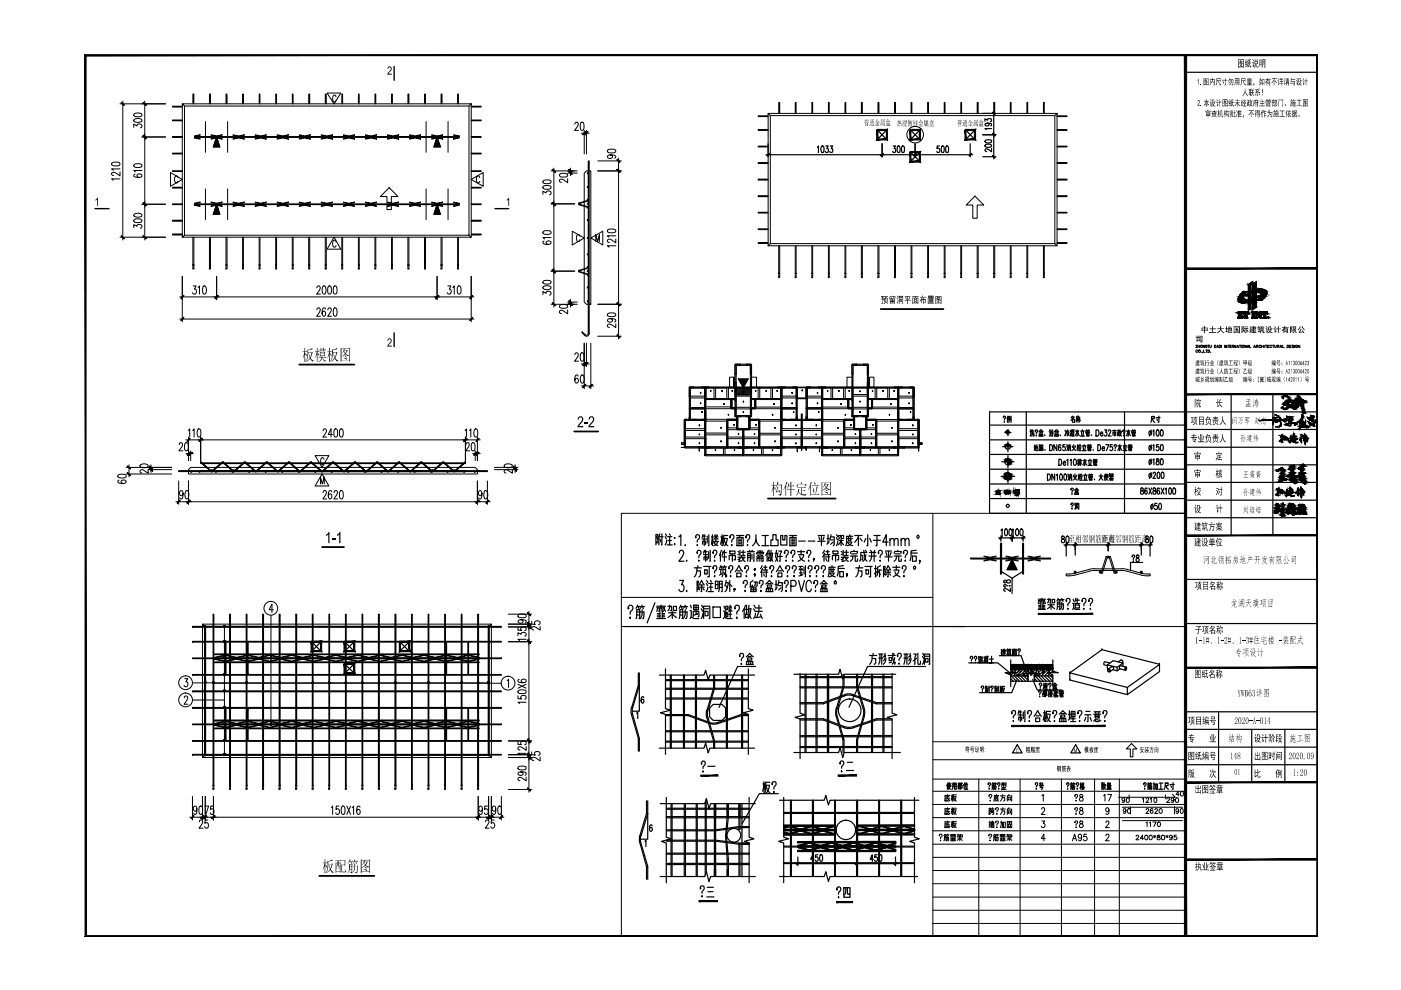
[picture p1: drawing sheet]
<svg xmlns="http://www.w3.org/2000/svg" width="297mm" height="210mm" viewBox="0 0 297 210" stroke-linecap="round" stroke-linejoin="round" font-family="sans-serif">
<g fill="none" stroke="#000" stroke-width=".21">
<path d="M199.2 177.1l-.1 .1a.31 .31 0 0 1 .3-.3 .31 .31 0 0 1 .3 .2 .31 .31 0 0 1-.2 .4l-.1 .3M199.3 178.2h.2zM200.1 178.3l.1-1h.4v1h-.1M200.2 177.6h.9v.5l-.1 .2M200.2 177.9h.4M200.3 177h.4M200.4 176.9l-.3 .3M200.4 169.8h.8M200.4 172.7h.8M200.4 175.5h.8M200.4 177l.1 .2M200.6 169.2h.8"/>
<path d="M200.6 172.1h.8M200.6 174.9h.8M200.8 177h.4M200.9 168.4v.3M200.9 171.2v.3M200.9 174.1v.1M200.9 177.3v.7l-.2 .3M200.9 176.9l-.2 .3M201 168.9l.1 .6 .2 .3 .1-.2M201 169.6l-.6 .2M201 171.7v.4l.3 .5 .1-.2M201 172.4l-.6 .2"/>
<path d="M201 174.5l.1 .6 .2 .3 .1-.1M201 175.3l-.6 .1M201 177l.1 .2M201.2 168.8l-.6 .2v.7M201.2 171.6l-.6 .1v.8M201.2 174.4l-.6 .1v.8M201.4 168.7h-1l-.1 1.1M201.4 171.5h-1l-.1 1.2M201.4 174.2h-1l-.1 1.3M201.5 177.1h.3v.4M201.5 178.3h1.1M201.5 177h1.1"/>
<path d="M201.6 177.9h.3M201.6 178.1h.3M201.6 177.8h.3M201.7 177.1l-.2 .4M201.7 168.7h.4M201.7 171.5h.4M201.7 174.3h.4M201.9 168.4v1.4M201.9 171.2v1.5M201.9 174.1v1.4M201.9 177.6v.7M201.9 177l.2 .2"/>
<path d="M202 169.5l-.1-.8-.2 1M202 172.3l-.1-.8-.2 1M202 175.1l-.1-.8-.2 1M202.1 176.9v.1M202.1 168.9h.6l-.2 .6-.3 .3M202.1 171.7h.6l-.2 .6-.3 .4M202.1 174.5h.6l-.2 .6-.3 .4M202.2 169a.78 .78 0 0 0 .6 .8M202.2 171.8a.88 .88 0 0 0 .6 .9M202.2 174.6a.88 .88 0 0 0 .6 .9M202.2 177l-.1 .5M202.2 177.9h.4"/>
<path d="M202.2 178.1h.4M202.2 177.8h.4M202.2 177.6v.7M202.5 177.1l.1 .4M202.5 177.4l-.3 .1M202.6 177l-.3 .1v.4M202.8 168.5h-.7l-.1 1.3M202.8 171.4h-.7l-.1 1.3M202.8 174.2h-.7l-.1 1.3M202.9 178.2l.6-.4 .5 .4M202.9 177h.5v.4h-.2M203 177.7h1"/>
<path d="M203.2 176.9l-.3 .5M203.5 177.5v.8M203.6 177h.4v.4h-.4zM209.7 177.1l-.1 .1a.31 .31 0 0 1 .3-.3 .31 .31 0 0 1 .3 .2 .31 .31 0 0 1-.2 .4l-.1 .3M209.7 174.3h.4M209.7 168.7v.2l.1-.4a.3 .3 0 0 1 .4 .1 .3 .3 0 0 1-.1 .4l-.2 .4M209.7 171.4h.3v.5h-.3zM209.7 172v.7M209.8 174.6v.6M209.8 178.2h.2zM209.8 172.1h.3M209.8 171.9v.7"/>
<path d="M209.8 174.1v.2M209.9 169.7v.1zM210 174.5l-.1 .7M210.1 172.5l-.4 .2M210.1 171.5h.7M210.1 175.3l-.4 .1M210.1 172.1h.6M210.1 174.6h.7M210.2 175.5v-.7h.5v.7h-.1M210.2 174.2v.2h.5v-.2M210.2 171.9h.4M210.3 172.1l-.1 .2h.5v.3l-.3 .1"/>
<path d="M210.4 174.8v.7M210.4 171.5l.4 .4M210.4 171.2l-.1 .5-.2 .2M210.4 174.6l-.1 .2M210.4 174.1v.3M210.5 174.8v.7M210.6 178.3l.1-1h.4v1h-.1M210.7 177.6h.9v.5l-.1 .2M210.7 177.9h.4M210.8 177h.4M210.9 176.9l-.3 .3M210.9 169.4h.7l-.2 .3-.5 .1"/>
<path d="M210.9 169h.8M210.9 177l.1 .2M211 169.4l.2 .3 .6 .1M211.1 168.7v.5h.4v-.5M211.1 171.5v.2a.29 .29 0 0 1 .2-.4 .29 .29 0 0 1 .4 .3l-.3 .6M211.1 174.3l.1 .1h-.1a.31 .31 0 0 1 .2-.3 .31 .31 0 0 1 .4 .2 .31 .31 0 0 1-.2 .4l-.1 .3M211.3 172.6h.1zM211.3 175.4h.1zM211.3 168.4v.3M211.3 177h.4M211.4 177.3v.7l-.2 .3M211.4 176.9l-.2 .3"/>
<path d="M211.5 177l.1 .2M211.8 168.7h-1l-.1 1.1M212 177.1h.3v.4M212 178.3h1.1M212 177h1.1M212.1 174.3h.5v1.1l-.2 .1M212.1 168.7h1M212.1 171.5h1M212.1 177.9h.3M212.1 178.1h.3M212.1 177.8h.3M212.2 177.1l-.2 .4"/>
<path d="M212.3 174.1l-.2 1.4M212.4 177.6v.7M212.4 177l.2 .2M212.5 169.1h.5v.6l-.2 .1M212.5 168.7a1.13 1.13 0 0 1-.4 1.1M212.5 171.9h.5v.6l-.2 .2M212.5 171.5a1.15 1.15 0 0 1-.4 1.2M212.6 168.4v.3M212.6 171.2v.3M212.6 176.9v.1M212.7 177l-.1 .5M212.7 177.9h.4"/>
<path d="M212.7 178.1h.4M212.7 177.8h.4M212.7 177.6v.7M212.8 174.3h.3v1.2h-.3zM213 177.1l.1 .4M213 177.4l-.3 .1M213.1 177l-.3 .1v.4M213.4 178.2l.6-.4 .5 .4M213.4 177h.5v.4h-.2M213.5 177.7h1M213.6 169.8v-1.1h.9v1.1h-.1M213.6 172.7v-1.2h.9v1.2h-.1"/>
<path d="M213.6 174.2h.9v1.3h-.9zM213.7 176.9l-.3 .5M213.7 174.5h.6M213.7 169.1h.6v.5h-.6zM213.7 171.9h.6v.5h-.6zM213.8 174.8h.4v.5h-.4zM214 168.4l-.3 .3M214 171.2l-.3 .3M214 177.5v.8M214 174.2v.6M214.1 177h.4v.4h-.4zM220.9 171.6v-.3l.4-.1 .2 .5-.7 1h.8"/>
<path d="M220.9 168.7l.3-.3v1.4M220.9 174.1h.6l-.3 .5a.42 .42 0 0 1 .3 .6 .42 .42 0 0 1-.7 0M221.6 177.8h-.8l.5-.9v1.4M227.4 178.3l.4-1.4 .5 1.4M227.5 177.8h.6M227.9 168.7v.2l.1-.4a.3 .3 0 0 1 .4 .1 .3 .3 0 0 1-.1 .4l-.2 .4M227.9 171.5v.2l.1-.4a.32 .32 0 0 1 .5 .1 .32 .32 0 0 1-.2 .5l-.2 .3M227.9 174.3v.1a.31 .31 0 0 1 .2-.3 .31 .31 0 0 1 .4 .2 .31 .31 0 0 1-.2 .4l-.2 .3M228.1 175.4h.1zM228.1 169.7v.1zM228.1 172.5v.2zM229 168.5v.4a.51 .51 0 0 1 .6 .3 .51 .51 0 0 1-.2 .6 .44 .44 0 0 1-.6-.4 .44 .44 0 0 1 .6-.4l.2-.2-.1-.3z"/>
<path d="M229 171.3v.4a.53 .53 0 0 1 .6 .3 .53 .53 0 0 1-.2 .7 .46 .46 0 0 1-.6-.5 .46 .46 0 0 1 .6-.4l.2-.2-.1-.3zM229 174.1v.4a.51 .51 0 0 1 .6 .3 .51 .51 0 0 1-.2 .7 .46 .46 0 0 1-.6-.5 .46 .46 0 0 1 .6-.4l.2-.2-.1-.3zM229.3 177.3v.2a.38 .38 0 0 1-.6 .1 .38 .38 0 0 1 0-.6 .38 .38 0 0 1 .6 .1v.2a.63 .63 0 0 1-.4 1l-.3-.2M230.4 176.9h-.6v.6a.44 .44 0 0 1 .6 0 .44 .44 0 0 1-.1 .6 .44 .44 0 0 1-.6-.1M234 168.7l.3-.3v1.4M234.5 174.4l.2-.3h.3l.1 .2-.7 1.2h.8M234.5 177.2l.1-.3a.39 .39 0 0 1 .5 .2 .39 .39 0 0 1-.1 .5l-.6 .7h.8M234.9 168.4h.8l-.6 1.4M235.1 171.7l-.1 .3a.39 .39 0 0 1-.6-.3 .39 .39 0 0 1 .6-.4l.1 .4a.71 .71 0 0 1-.4 1l-.2-.2M238 171.2h12.7M238 174h12.7M238.5 169.5l-.2 .2a.3 .3 0 0 1-.4-.2 .3 .3 0 0 1 .4-.3 .49 .49 0 0 1 .2 .6 .49 .49 0 0 1-.5 .3l-.1-.1"/>
<path d="M238.7 171.8a.3 .3 0 0 1-.4 .2 .3 .3 0 0 1-.1-.4 .3 .3 0 0 1 .5 0l-.1 .8-.3 .1-.1-.2M238.9 169.2a.45 .45 0 0 1 .5 .5 .45 .45 0 0 1-.5 .4l-.1-.4zM239.2 171.5a.51 .51 0 0 1 .6 .4 .51 .51 0 0 1-.4 .6l-.3-.2zM239.4 168.5v.9M239.7 171v1.6M240.9 177.3a.29 .29 0 0 1 .2-.2 .29 .29 0 0 1 .3 .1l-.6 .9h.7M242.2 169.4l.2-.2v.9M242.5 177.8h-.7l.4-.7v1M242.7 177.2l.3-.1a.47 .47 0 0 1 .4 .5 .47 .47 0 0 1-.5 .4zM243 174.5l.2-.2v1M243 169.4l.2-.2h.3v.3l-.5 .6h.6M243 171.7l.1-.2a.29 .29 0 0 1 .4 .1 .29 .29 0 0 1-.1 .4l-.4 .5h.6"/>
<path d="M243.7 177.2l.2-.1a.47 .47 0 0 1 .4 .5 .47 .47 0 0 1-.5 .4zM243.7 174.5l.2-.2v1M243.9 169.4l.2-.2v.9M244.4 171.6v-.1a.5 .5 0 0 0-.6 .4 .5 .5 0 0 0 .4 .6 .31 .31 0 0 0 .3-.3 .31 .31 0 0 0-.3-.4 .31 .31 0 0 0-.3 .3M244.4 174.3h.7l-.5 1M244.6 177.2l.4 .3M244.8 169.2a.45 .45 0 0 1 .5 .5 .45 .45 0 0 1-.5 .4l-.2-.4zM244.8 177.1v.5M244.9 171.7a.3 .3 0 0 1 .3-.3 .3 .3 0 0 1 .2 .3l-.6 .8h.7M245 177.2l-.4 .3M245.4 177.1v.3a.39 .39 0 0 1 .5 .1 .39 .39 0 0 1 0 .5h-.5a.39 .39 0 0 1 0-.5 .39 .39 0 0 1 .5-.1v-.3zM245.5 174.3a.45 .45 0 0 1 .5 .5 .45 .45 0 0 1-.5 .4l-.1-.4z"/>
<path d="M245.9 171.5a.45 .45 0 0 1 .5 .4 .45 .45 0 0 1-.5 .5l-.2-.4zM246.4 177.1a.46 .46 0 0 1 .5 .5 .46 .46 0 0 1-.5 .4l-.1-.4zM247.1 168.5v.9M247.2 177.2l.5 .3M247.4 169.4l.2-.2 .3 .2-.5 .7h.6M247.4 177.1v.5M247.7 177.2l-.5 .3M248.5 177.4a.3 .3 0 0 1-.4 .3 .3 .3 0 0 1-.1-.5 .3 .3 0 0 1 .4-.1 .49 .49 0 0 1 .2 .6 .49 .49 0 0 1-.6 .3v-.1M248.6 168.4l.6 .6h-12.1M248.9 169.5a.31 .31 0 0 1-.4 .3 .31 .31 0 0 1-.2-.4 .31 .31 0 0 1 .5-.2 .49 .49 0 0 1 .1 .6 .49 .49 0 0 1-.5 .3l-.1-.1M249 171v1.6M249.4 169.2a.45 .45 0 0 1 .5 .5 .45 .45 0 0 1-.5 .4l-.2-.4z"/>
<path d="M249.4 177.1h-.4l-.1 .4a.36 .36 0 0 1 .6 0 .36 .36 0 0 1-.1 .5 .36 .36 0 0 1-.5-.1M249.9 171.8a.3 .3 0 0 1-.4 .2 .3 .3 0 0 1-.1-.4 .3 .3 0 0 1 .5 0l-.1 .8-.3 .1-.2-.2M250 168.4h-.7l.5-.6v1M250.4 171.5a.51 .51 0 0 1 .5 .4 .51 .51 0 0 1-.3 .6l-.3-.2zM250.4 167.9l.2-.1a.52 .52 0 0 1 .3 .5 .52 .52 0 0 1-.3 .5l-.3-.2z"/>
</g>
<g fill="#000">
<path d="M195.1 62.9h.4v-.2h.2l-.1 .2h.8v.2h-.8l-.2 .3h.3v-.2h.2v.2h.4l-.1 .8-.2-.1h.1v-.5h-.2v.8h-.2v-.8h-.2v.7h-.1v-.8l-.3 .4-.1-.1 .5-.7h-.4zM122.6 88.5l.3-.2h.4l.4 .4-.2 .7-.7 .9h.9v.3h-1.3l.2-.5 .8-1.1a.37 .37 0 0 0-.3-.5 .37 .37 0 0 0-.4 .4h-.2zM123.9 89.6h.7v.3h-.7zM124.9 88.5l.3-.2h.4l.3 .2v.8l-.8 1h.9v.3h-1.2l.1-.5 .8-1.1a.38 .38 0 0 0-.3-.5 .38 .38 0 0 0-.4 .4h-.2zM69.7 112.8h.1v2.3h-.2v-1.8l-.5 .4v-.3zM70.4 114.1h.7v.3h-.7zM72 112.8h.2v2.3h-.3v-1.8l-.4 .4v-.3z"/>
<path d="M65.2 74.1l.2 .1 .8-.4 .1 .2-1 .3v.4h.8l.1-.1 .1 .2-.3 .9a.46 .46 0 0 0 .3 .7l.2 .1a.36 .36 0 0 1-.4 .1 .36 .36 0 0 1-.2-.4l-.1-.2-.9 .7 .8-.8-.3-1.1h-.1l-.1 1.2-.3 .6-.2 .1 .4-.7zM65.5 74.8l.3 1 .3-1zM64.6 73.7l.2 .2-.1 .6 .2-.1 .2 .2h-.4l.1 .4a.32 .32 0 0 1 .2 .2 .32 .32 0 0 1-.1 .3l-.2-.5v1.7l-.1 .1v-1.7l-.5 .9 .5-1.4h-.4l-.1-.1h.5z"/>
<path d="M67.2 73.7l.2 .2-.1 .6 .2-.2 .2 .2h-.4l.1 .4a.32 .32 0 0 1 .2 .2 .32 .32 0 0 1 0 .3l-.3-.5v1.8h-.1v-1.6l-.5 .8 .4-1.1v-.3h-.3h.4zM67.6 74.2h.4v-.5l.2 .2-.1 .3h.4v-.5l.2 .2-.1 .3 .3-.2 .2 .3h-.5l-.1 .2v-.2h-.4l-.1 .2v-.2zM67.8 74.5l.9 .1v-.1l.2 .2-.1 .8h-.5v.3h.5l.2-.2 .1 .3h-.7l.3 .4 .3 .2a.19 .19 0 0 1-.1 .2 .19 .19 0 0 1-.2-.2l-.4-.6-.4 .6-.5 .3 .5-.4 .3-.5h-.6l-.1-.1 .7-.1v-.2l-.4 .1zM67.9 74.7v.3h.8v-.3zM67.9 75.1v.3h.8v-.3z"/>
<path d="M70.4 74.1l.2 .1 .8-.4 .1 .2-.9 .2v.5h.7l.1-.1 .1 .2-.4 1.1 .3 .4 .4 .2-.3 .2-.5-.7-.4 .5-.5 .2 .8-.8-.2-1.1-.3 1.4-.4 .5 .4-.8zM70.7 74.8l.3 1 .3-1zM69.8 73.7l.2 .2-.1 .6 .2-.1 .3 .2h-.5v.3l.3 .2 .1 .3-.1 .1-.3-.5v1.7l-.1 .1v-1.7l-.4 .9 .4-1.3v-.1l-.4-.1h.4z"/>
<path d="M72.2 73.8l1.8 .1 .1-.2 .2 .2-.1 2.7-.2 .1v-.3h-1.6l-.2 .3zM72.4 74v1.5l.4-.3a.43 .43 0 0 0 .3-.3 .43 .43 0 0 0-.2-.4l-.3 .5 .3-1zM72.9 74l.2 .1-.1 .2h.5l.1-.1 .1 .2-.4 .6 .7 .3a.21 .21 0 0 1-.2 .2 .21 .21 0 0 1-.3-.1l-.1-.1a.17 .17 0 0 0-.2-.2 .17 .17 0 0 0-.2 .1l-.6 .4v.8h1.6v-2.4zM72.9 74.4l.3 .5 .3-.5zM73 75.4h.1a.24 .24 0 0 1 .3 .1 .24 .24 0 0 1 0 .3zM72.8 75.8l.4 .1a.28 .28 0 0 1 .3 .1 .28 .28 0 0 1 0 .3z"/>
<path d="M187.4 62.8h.9v.1h-.4l-.1 .2h.4v1h-.2v-.8h-.4v.8h-.1v-1h.2v-.2h-.3zM186.8 62.8h.6l-.2 .4 .3 .3-.1 .2h-.2l.1-.2h-.1l-.1 .9h-.2v-.1l.2-.1v-.7h-.3v-.2h.4l-.3-.1 .3-.3h-.4zM187.7 63.3l.2 .1v.6l-.5 .4-.1-.1 .4-.4zM187.9 64l.4 .3-.1 .1-.4-.3z"/>
<path d="M188.6 62.9l.5-.2 .1 .1-.5 .2v.3l.3-.3 .1 .4 .2-.1 .1-.4-.2-.1h.6v.3a.25 .25 0 0 1 0 .3 .25 .25 0 0 1-.3 .1l-.1-.2h.3v-.4h-.2l-.1 .4a.22 .22 0 0 1-.2 .2 .22 .22 0 0 1-.2-.1l-.4 .1zM188.7 63.5h1v.9l-.1-.1h-.8l-.1 .1zM189.2 63.7v.1h.4v-.1zM188.8 63.7v.1h.3v-.1zM189.2 64v.2h.4v-.2zM188.8 64v.2h.3v-.2z"/>
<path d="M190.2 62.8l.1-.1 .2 .3-.1 .1zM190.6 62.7h.9l-.1 1.7-.2-.1 .1-.1v-1.3h-.6v1.5h-.1zM190.8 63h.5v.2h-.5zM190.1 63.2l.1-.1 .3 .3-.2 .1zM190.8 63.4h.4v.6h-.4zM190.9 63.5v.4h.2v-.4zM190.4 63.6l.1 .1-.3 .7-.1-.1z"/>
<path d="M191.9 62.8h1.1v.1h-.5v.7h.6v.1h-.6v.7h-.1v-.7h-.6v-.1h.6v-.7h-.5zM192.8 63l.2 .1-.3 .4-.1-.1zM191.9 63l.1-.1 .2 .2 .1 .4h-.1z"/>
<path d="M193.4 62.8h1.4v.1l-.7 .1v.1h.6v1.3l-.1-.1h-1l-.1 .2v-1.4h.5l.1-.2h-.7zM194.4 63.2v1h.2v-1zM194 63.2v.3h.2v-.3zM193.6 63.2v1h.2v-1zM194 63.6v.2h.2v-.2zM194 63.9v.3h.2v-.3z"/>
<path d="M196.8 62.7h1.2v.4h-.5l.5 .1v.1h-.5l.4 .1v.7h-.9v-.7l.4-.1h-.7v-.1l.7-.1h-.6zM197.6 62.9h.2zM197.2 62.9h.3zM196.9 62.9h.2zM197.1 63.5l.6 .1zM197.1 63.8h.6zM197.1 63.9l.6 .1zM196.7 63.5h.1v.7h1.3v.1l-1.4 .1z"/>
<path d="M198.3 62.8h1.3v1.6l-.1-.1h-1l-.2 .1zM198.8 62.9l.1 .1h.4v.2a.2 .2 0 0 0-.1 .3 .2 .2 0 0 0 .3 .1v-.7zM198.5 62.9v1.3h.5l-.3-.3 .1-.1 .3 .4h.4v-.6l-.1 .2-.4-.3-.5 .2v-.2l.4-.1-.1-.2-.2 .2-.1-.1 .3-.4zM198.8 63.7l.2-.1 .2 .2-.1 .2zM198.8 63.2l.2 .2 .2-.2z"/>
<path d="M164.8 102.2l.3 .1-.3 .5h.8l.1-.1 .1 .2-.1 2a.34 .34 0 0 1-.4 .2 .34 .34 0 0 1-.3-.3h.1a.36 .36 0 0 0 .4-.1 .36 .36 0 0 0 0-.5l.1-1.3h-.8l-.4 .6zM164.8 103.2l.3 .2-.5 .8h.6l-.1-.4 .3 .3-.1 .3a.36 .36 0 0 0-.7 0l-.1-.2zM163.9 102.2l.3 .1-.1 .6 .2-.2 .2 .3h-.4v.3a.39 .39 0 0 1 .3 .6l-.3-.5v1.7h-.2l.1-1.6-.5 .9 .5-1.4-.5-.1h.5z"/>
<path d="M167.2 102.4l.2 .2-.2 .4h.4v-.8l.3 .1-.1 .7 .4-.1 .2 .2h-.6v.7l.5-.1 .2 .2h-.7v1.2l-.2 .1v-1.3h-.7l-.1-.1h.8v-.7h-.4l-.3 .6zM166.8 102.2l.2 .1-.4 .6 .2 .2-.1 1.9-.2 .2v-2l-.4 .6z"/>
<path d="M169 103.3h1.5l.2-.1 .2 .2h-.9v.7h.4l.2-.2 .2 .2h-.8v.7l1 .1-.2 .2-.8-.1-.4-.3-.3-.4-.2 .5-.3 .3 .4-.7v-.7l.3 .1-.2 .4 .2 .2 .3 .3v-1.3l-.8 .1zM169.7 102.2h.1a.29 .29 0 0 1 .2 .2 .29 .29 0 0 1-.1 .3zM169.1 102.6v.1h1.6l.1-.1 .2 .2-.4 .3 .1-.3h-1.6a.19 .19 0 0 1 .1 .3 .19 .19 0 0 1-.3-.1z"/>
<path d="M171.9 102.2l.3 .1-.4 .7 .2 .1-.1 1.9-.2 .1v-1.8l-.4 .5zM172.6 102.2l.3 .3-.1 .3zM172 102.9h1.3l.1-.2 .2 .3h-1.5zM172.3 103.3l.3 .7v.5zM173.1 103.1l.3 .2-.5 1.5h.5l.1-.2 .2 .3h-1.6l-.1-.1h.9z"/>
<path d="M174.2 102.2l.1 .1h1.7l.1-.1 .1 .1-.1 2.7-.1 .1v-.2h-1.7l-.1 .2zM174.3 102.4v1.5l.5-.2a.31 .31 0 0 0 .3-.3 .31 .31 0 0 0-.2-.3l-.1-.2-.3 .5 .4-1zM174.9 102.4l.2 .1-.2 .2 .7-.1 .1 .2-.3 .4a.22 .22 0 0 0-.1 .2 .22 .22 0 0 0 .3 .2l.3 .1a.2 .2 0 0 1-.2 .3 .2 .2 0 0 1-.2-.2 .35 .35 0 0 0-.4-.3 .35 .35 0 0 0-.3 .3l-.5 .2v.8h1.7v-2.4zM174.9 102.8l.1 .2a.18 .18 0 0 0 .2 .3 .18 .18 0 0 0 .1-.3l.2-.2zM175 103.8h.1a.17 .17 0 0 1 .3 .1 .17 .17 0 0 1-.1 .2zM174.8 104.2l.6 .2 .2 .2z"/>
<path d="M69.4 182.5l.3 .1 .7-.4 .2 .3-1 .2v.5h.7l.1-.2 .2 .2-.3 .8a.52 .52 0 0 0 .3 .8l.2 .2-.2 .1-.6-.7-.4 .5-.4 .2 .8-.8-.3-1.1h-.1l-.1 1.3-.5 .6 .4-1zM69.8 183.2l.3 1 .2-1zM68.8 182.2l.2 .1v.6l.2-.1 .2 .2h-.4v.3l.3 .3v.3l-.3-.5v1.7l-.2 .1v-1.6l-.4 .8 .4-1.2v-.2l-.4-.1h.4z"/>
<path d="M72.3 182.5h.8v-.2l.2 .2-.1 1.1-.7-.2v1.3l.1 .1h.6l.1-.6 .1 .6-.1 .2h-.8l-.1-.2v-1.5h.7v-.8zM71 182.5h1.1l.1-.2 .1 .2h-.4v.4l.2-.1 .2 .2-.1 2-.1 .1v-.3h-.8l-.1 .3v-2.3l.3 .1v-.4zM71.6 182.5v.4h.2v-.4zM71.9 183v.7h.2v-.7zM71.6 183l-.1 .6-.2 .6h.8v-.3l-.3-.1v-.8zM71.3 183v.9l.2-.9zM71.3 184.2v.5h.8v-.5z"/>
<path d="M74 183.1l.2 .2 .4-.2 .2 .2-.1 1.5a.22 .22 0 0 1-.2 .3 .22 .22 0 0 1-.2-.2l-.1-.1h.3v-.5h-.4l-.1 .5-.3 .4 .3-.7zM74.2 183.3v.4h.3v-.4zM74.2 183.8l-.1 .4h.4v-.4zM75.1 183l.3 .2-.1 .4 .5-.1 .1 .1-.2 1.4-.2 .2-.2-.3a.26 .26 0 0 0 .3 0 .26 .26 0 0 0 0-.4l.1-.9h-.4l-.2 1.1-.5 .5 .5-1.1a.33 .33 0 0 0 0-.4 .33 .33 0 0 0-.3-.1h.3zM74.1 182.2l.3 .1-.2 .3 .6-.1 .2 .2h-.6l.2 .3-.1 .1-.2-.4h-.2l-.4 .4zM75.2 182.2l.2 .2-.2 .2 .6-.1 .1 .2h-.5a.22 .22 0 0 1 .2 .2 .22 .22 0 0 1-.1 .2l-.1-.4h-.2l-.4 .5z"/>
<path d="M76.5 182.2l.2 .1h1.6l.1-.1 .1 .2-.1 2.6-.1 .1v-.2h-1.6v.2h-.2zM76.7 182.4v1.6l.7-.6-.2-.5-.4 .5 .4-1zM77.2 182.4l.2 .1-.2 .2 .7-.1 .1 .2-.3 .4a.33 .33 0 0 0 0 .4 .33 .33 0 0 0 .4 .1l.2 .1a.43 .43 0 0 1-.7-.2l-.2-.1-.7 .5v.8h1.6v-2.4zM77.2 182.8l.3 .5 .3-.5zM77.3 183.8l.1 .1a.17 .17 0 0 1 .3 0 .17 .17 0 0 1-.1 .3zM77 184.2l.7 .2 .2 .3z"/>
</g>
<path d="M63.5 77.3h11.6M186.7 65.5h13.3M121.8 91.5h5M68.3 116h4.6M162.8 105.7h14.4M67.7 185.7h11.7" fill="none" stroke="#000" stroke-width=".38"/>
<!-- layer: PUB_TITLE -->
<path d="M18 198.6h261.4l-.2-.2zM18 198.6l.2-.2h261zM18 11.6v187l.2-.2zM18 11.6l.2 .2v186.6zM18 11.6l.2 .2 261.2-.2zM18.2 11.8l261.2-.2-.2 .2zM279.2 11.8l.2 186.8v-187zM279.2 11.8l.2 186.8-.2-.2z" fill="#000" stroke="#000" stroke-width=".21"/>
<!-- layer: TK -->
<path d="M18 11.6h.1M18 24h.1M18 36.4h.1M18 48.8h.1M18 61.1h.1" fill="none" stroke="#000" stroke-width=".25"/>
<g fill="none" stroke="#000" stroke-width=".21">
<path d="M197.8 108.8v89.8h53.6v-41.3h-53.6M251.4 108.8h-119.7v89.8M131.7 126.7h66.1M202.3 132.8h49.1M239.9 157.6l1.1 1.2h-.8v1.7h-.6v-1.7h-.8zM197.8 165.2h53.6M197.8 167.8h53.6M197.8 170.6h53.6M197.8 173.4h53.6M197.8 176.1h53.6M197.8 179h53.6M197.8 161.1h53.6"/>
<path d="M207.5 165.2v33.4M216.3 165.2v33.4M225 165.2v33.4M232.1 165.2v33.4M237.3 165.2v33.4M197.8 181.8h53.6M197.8 184.6h53.6M197.8 187.4h53.6M197.8 190.2h53.6M197.8 193h53.6M197.8 195.8h53.6"/>
</g>
<!-- layer: Text -->
<g fill="#000">
<path d="M215.5 158.8l.2-.1 .2 .3a.24 .24 0 0 0-.4 0 .24 .24 0 0 0 0 .3 .17 .17 0 0 0 .2 .2 .17 .17 0 0 0 .2-.2 .25 .25 0 0 1-.4 .3 .25 .25 0 0 1-.1-.4zM227.8 158.7h.1l.1 .7 .2-.7h.1v.9v-.8l-.2 .8-.3-.8v.8zM243.8 158.5h.3v-.2l.1 .2h.4v.2h-.5v.2h.4l-.1 .4a.21 .21 0 0 1 0 .2 .21 .21 0 0 1-.3 .1v-.2l.2 .1 .1-.5h-.3l-.3 .6 .2-.5v-.4h-.2zM226.2 162.5h.3v-.2l.1 .2h.3l-.3 .1v.1h.3l-.3 .2h.4v.1h-.3v.2l.2-.1a.22 .22 0 0 0-.1 .3 .22 .22 0 0 0 .2 .1l-.1 .1-.4-.6-.1 .5h.3l-.4 .2 .1-.5-.3 .1 .3-.3h-.3v-.1h.4v-.1h-.2l.2-.2z"/>
<path d="M183.5 26.2v.2h.4v-.2zM183.5 26.4v.2h.4v-.2zM183.4 26.1l.6 .1v.5l-.6 .1zM183.6 25.6v.4h.2v-.4zM183.3 25.6l.2 .3zM183.5 25.3l.1 .2 .3-.2-.1 .2 .3-.1 .1 .2h-.4v.4l.3-.1 .1 .1h-1h.4v-.4l-.3-.1h.3zM184 25.6l.1 .1-.2 .3z"/>
<path d="M184.7 25.7v.2h.3v-.2zM185 25.7v.2h.2v-.2zM184.7 25.9v.2h.3v-.2zM185 25.9v.2h.2v-.2zM184.7 25.3h.5l.1 .1-.3 .1v.2h.3l-.1 .8-.1-.1 .1-.3h-.2v.4v-.4h-.3v.4v-.9l.3 .1-.2-.3 .2 .1 .1-.1zM184.4 25.3l.1 .3zM184.3 25.8h.3l-.1 .6 .2 .1h.7l-.1 .2h-.5l-.3-.3-.1 .3 .1-.8z"/>
<path d="M185.9 25.3l.2 .4 .4 .2-.1 .1-.4-.6-.5 .6zM185.7 25.9l.5-.1 .1 .2h-.3v.2h.4h-.4v.4l.2-.4 .1 .2-.2 .2 .3-.1 .1 .2h-1l.4-.1v-.4h-.3h.3v-.2zM185.7 26.3l.1 .1v.2z"/>
<path d="M187 25.9v.2h.2v-.2zM187.2 25.9v.2h.3v-.2zM186.9 25.7l.6-.1v.1h-.3v.2h.3v.2h-.3v.1h.4l-.1 .6-.1-.2h.1v-.4h-.3l.3 .3h-.4l.1-.3h-.3v.5v-.5h.3v-.1l-.3 .1v-.3h.3v-.2zM186.8 25.4v.1h.7v-.1zM186.8 25.3l.8 .1-.1 .2h-.7v.7l-.2 .5z"/>
<path d="M188.2 25.3l.6 .4h-.2l-.3-.3-.6 .5zM188 25.8h.5l.1 .3-.6 .1zM188.1 25.9v.2h.4v-.2zM188.4 26.3v.4h.2v-.4zM187.9 26.2h.7v.5h.2h-1h.1zM188 26.3v.4h.1v-.4zM188.2 26.3v.4h.1v-.4zM188.1 25.7h.4z"/>
<path d="M190.8 25.4v.3h.3l-.1 .3 .1 .3v-.3l.1 .4-.2-.1-.1-.6h-.1v.3l.1 .3-.1-.2-.3 .3 .2-.3-.1-.2 .1 .1 .1-.3h-.2h.2zM191 26.5l.1 .3zM190.4 25.4l.1 .3h.1h-.1v.3l.1-.1-.1 .1-.1 .5-.2-.2h.2v-.3l-.2 .2v-.1l.2-.1v-.3h-.2h.2zM190.3 26.5l-.1 .3zM190.5 26.5l.1 .3zM190.7 26.5l.1 .3z"/>
<path d="M191.6 25.5l.6-.1v.5h-.5l.4-.1v-.1h-.4h.4v-.2zM191.6 26h.6l.1 .1-.1 .1v-.1h-.6v.1zM191.7 26.2l.2 .3 .1-.3zM191.6 26.2h.6l-.3 .4 .4 .2h-.2a.22 .22 0 0 0-.2-.2 .22 .22 0 0 0-.2 .2l-.2 .1 .2-.1a.21 .21 0 0 0 .2-.2 .21 .21 0 0 0-.2-.3zM191.6 25.6l-.2 1.2-.1-.4zM191.3 25.7l.1 .3zM191.4 25.4l.1 .3z"/>
<path d="M193.1 25.9l.2 .2zM193 26.2h.3l-.1 .4 .3 .1-.1 .1a.19 .19 0 0 0-.2-.2 .19 .19 0 0 0-.2 .2h-.1a.29 .29 0 0 0 .2-.3 .29 .29 0 0 0-.1-.3zM193 26.3l.2 .2 .1-.2zM192.9 25.5l.2 .1v-.2l.1 .2 .2-.1 .1 .1h-.5v.3v-.2l.3 .2v-.2l.2 .2h-.2v.3h-.3v-.3l-.3 1 .2-.5zM192.6 25.4v.3l.2-.1v.1l-.3 .1 .3 .2h-.1v.2l.1-.1v.1h-.1v.4l.1-.1-.1 .3-.1-.6h-.2h.2v-.2l-.2 .1z"/>
<path d="M194 25.7l.5-.1 .1 .1zM194.1 25.7l.1 .4zM194.2 25.4l.1 .3zM194 26.1h.3l.1-.4 .1 .1-.2 .3 .2-.1 .1 .1h-.3v.3h.3h-.3v.4l-.1-.4h-.2h.2v-.3zM193.8 25.4v.3h.2h-.2l-.1 .2 .3 .1h-.2v.2h.2h-.2v.4l.2-.1-.2 .3v-.6h-.2h.2v-.2l-.3 .1z"/>
<path d="M195.2 25.4l.2 .4 .3 .2-.1 .1-.2-.2-.2-.4-.5 .6zM194.9 26h.6h-.3v.3l.4-.1v.1h-.4v.5l.3-.4-.1 .4 .3-.1v.1h-.9h.4v-.5h-.4h.4v-.3zM194.9 26.4l.2 .3z"/>
<path d="M196.3 26l.1 .2zM196.5 26l.2 .2zM196.2 25.8l.5-.1-.2 .3h.2l.1 .2h-.3v.1l.4 .1-.1 .4-.2-.1h.2v-.3h-.3l.2 .3-.1-.2-.3 .2 .1-.3h-.2l-.1 .4v-.5h.3v-.1h-.2v-.2h.2v-.1zM196.1 25.5v.2h.6v-.2zM196 25.4h.8l-.1 .3h-.6l-.2 1.1z"/>
<path d="M197.5 25.4l.5 .4-.1 .1-.2-.2a.17 .17 0 0 0-.3-.1 .17 .17 0 0 0-.1 .2l-.3 .2zM197.3 25.9h.4l.1 .3-.5 .1zM197.3 26v.2h.4v-.2zM197.7 26.4v.4h.1v-.4zM197.2 26.3h.7v.5h.1h-.9zM197.2 26.4v.4h.2v-.4zM197.4 26.4v.4h.2v-.4zM197.3 25.8l.4-.1v.1z"/>
<path d="M203.2 26.3v.2h.5v-.2zM203.2 26.5v.2h.5v-.2zM203.2 26.2h.6l-.1 .6h-.5zM203.3 25.7v.4h.2v-.4zM203.1 25.7l.1 .2v.1zM203.2 25.4l.1 .2h.2l.1-.2-.1 .2 .3-.1 .1 .2h-.3v.4l.3-.1 .1 .1h-1.1h.4v-.4l-.3-.1h.3zM203.7 25.7l.1 .1-.2 .2z"/>
<path d="M204.5 25.8v.2h.2v-.2zM204.7 25.8v.2h.2v-.2zM204.5 26v.2h.2v-.2zM204.7 26v.2h.2v-.2zM204.4 25.4h.5l.1 .1-.3 .2h.3l-.1 .9-.1-.1 .1-.3h-.2v.3v-.3h-.2l-.1 .4v-.9h.3l-.1-.1 .3-.1zM204.1 25.4l.2 .3zM204 25.9l.3 .1 .1 .6h.7l-.1 .2h-.5l-.2-.3-.2 .3 .1-.8z"/>
<path d="M205.7 25.4l.1 .3 .4 .3-.1 .1-.4-.6-.5 .6zM205.4 26l.5-.1 .1 .1h-.3v.3h.4h-.4v.5l.2-.4 .1 .1-.2 .3h.4h-1h.5v-.5h-.4h.4v-.3zM205.4 26.4l.1 .3z"/>
<path d="M206.8 26l.1 .2zM207 26v.2h.2v-.2zM206.6 25.8l.6-.1 .1 .1h-.3v.2h.3l-.1 .2h-.2v.1h.3l-.1 .5-.1-.1h.1v-.3h-.2v.1h.2l-.1 .2v-.2l-.3 .1 .1-.2h-.2l-.1 .4v-.5h.3v-.1h-.2v-.2h.2v-.1zM206.5 25.4v.2h.7v-.2zM206.5 25.4h.8v.3h-.8v.7l-.2 .4z"/>
<path d="M207.9 25.4l.6 .4-.2 .1-.3-.5-.5 .6zM207.7 25.9h.5l.1 .3-.6 .1zM207.8 26v.2h.4v-.2zM208.2 26.4v.4h.1v-.4zM207.6 26.3h.7l.1 .5h.1h-1h.1zM207.7 26.4v.4h.2v-.4zM207.9 26.4v.4h.2v-.4zM207.8 25.7l.4 .1z"/>
<path d="M205.2 158.2v.2h.3l-.1 .1 .1 .4h-.1l-.1 .7-.2-.2h.2v-.5h-.4v-.1h.4v-.3l-.3 .2zM204.8 158.2l.3 .2-.2 .4v.8l-.1-.6-.1 .2-.1-.1 .3-.5-.1-.1-.2 .2zM204.9 159.1l.2-.1 .1 .3h-.1z"/>
<path d="M205.8 158.3h.6v.4h-.6zM205.9 158.4v.2h.4v-.2zM205.7 158.8h.8v.1h-.5l-.1 .1h.5l-.1 .6-.2-.2h.2v-.3l-.5 .1 .1-.3h-.2z"/>
<path d="M207.1 158.2v.3zM207.4 158.2l-.1 .3zM206.8 158.3l.1 .3zM207.1 158.6h.4l-.2 .8 .3-.1v.2h-.3l-.1-.5-.2 .6 .1-.4zM207.1 158.7v.2h.3v-.2zM206.7 158.7h.2v.6l.2-.1-.3 .2z"/>
<path d="M208.2 158.3h.3v1.2l-.2-.1h.1v-.3h-.2l-.2 .5zM208.2 158.4v.2h.2v-.2zM208.2 158.8v.2h.2v-.2zM207.8 158.4h.3v.8h-.3zM207.9 158.5v.2h.1v-.2zM207.9 158.8v.2h.1v-.2z"/>
<path d="M208.8 158.7l.1 .1zM208.8 159.3l.1 .2z"/>
<path d="M217.7 158.3l.2 .9-.1 .1v-.3v.6l-.1-.5-.2 .2 .2-.3-.1-.1zM217.9 158.4h.5v1.2h-.6zM218 158.5v.2h.3v-.2zM218 158.8v.2h.3v-.2zM218 159.2v.2h.3v-.2zM217.6 158.5l.1 .1-.1 .2zM217.8 158.4v.4z"/>
<path d="M218.7 158.3l.1 .4v-.3l.1 .2 .2 .1v-.3l.1 .1 .1-.2v.2h.1l-.1 .3h.2h-.4h.1v-.2l-.2 .3v.5h.5v.2l-.5-.2-.1 .2 .1-.5-.2 .1v-.2l-.1 .6v-.5l-.1 .2h-.1l.2-.4h-.1zM218.9 158.6v.5l.1-.3zM218.9 158.3l.1 .3zM218.6 158.4v.4zM219.1 159h.3v.4h-.3zM219.2 159.1l.1 .1z"/>
<path d="M219.6 158.4h.9v.1h-.5l.4 .1v1l-.1-.1h-.6l-.1 .1v-1h.4v-.1h-.4zM220.2 158.7v.7h.1v-.7zM219.9 158.7v.2h.2v-.2zM219.7 158.7v.7h.2v-.7zM219.9 159v.1h.2v-.1zM219.9 159.3v.1h.2v-.1z"/>
<path d="M230.3 158.3l.1 .2 .3-.2 .1 .2-.5 .1-.1-.1zM230 158.3l.3 .3-.2 .1 .2 .3-.1 .1-.1-.1v.6l-.1-.6v.3l-.1-.1 .1-.3-.1-.2zM230.3 158.7h.4v.4l-.2 .1h.3l-.2 .1 .2 .3-.3-.3-.3 .3 .2-.3-.2-.1h.3l-.2-.1zM230.3 158.8h.3zM230.3 159h.3z"/>
<path d="M231.1 158.3l.2 .3-.1 .1 .1 .2v.2l-.1-.2v.7l-.1-.6-.1 .3-.1-.1 .2-.3-.1-.2zM231.4 158.4h.4l-.4 .1v.2h.4l-.1 .5 .1 .4-.2-.2-.2 .2 .2-.3-.1-.5-.1 .6-.1 .2-.1-.1 .2-.3zM231.6 158.8v.4l.1-.4z"/>
<path d="M232 158.4h.9l-.4 .1 .3 .1v1l-.7-.1-.1 .1v-1h.4v-.1zM232.6 158.8v.6h.1v-.6zM232.3 158.8l.2 .1zM232.1 158.8v.6h.2v-.6zM232.3 159v.1h.2v-.1zM232.3 159.2v.2h.2v-.2z"/>
<path d="M241.7 158.5h.4v-.2v.2h.4v.3l-.1-.2h-.6l-.1 .2zM241.7 158.9h.3l.1-.3v.3h.4l-.1 .1a.26 .26 0 0 0-.1 .3 .26 .26 0 0 0 .2 .2v.1h-.1a.21 .21 0 0 0-.3-.2 .21 .21 0 0 0-.2 .2h-.2v-.1l.4-.2h-.3l.1-.3zM242 159l-.1 .2a.2 .2 0 0 0 .3 0 .2 .2 0 0 0 .1-.2z"/>
<path d="M243 158.3v.6v-.2l-.3 .2zM243 158.5h.2v-.2l.1 .2h.3l-.3 .1v.2l.2 .1h-.4l.1-.3zM242.7 158.3l.1 .3zM242.7 159h.9v.1h-.4l.1 .2 .2-.1-.1 .2 .1 .2-.4-.5-.1 .4h.2l-.3 .1 .1-.3-.3 .1 .3-.3h-.3z"/>
<path d="M244.8 158.5h.3v-.2h.1v.2h.4l-.1 1.1h-.1l.1-.1v-.9h-.6l-.1 1zM245 158.8h.4v.5h-.4zM245.1 158.9v.3h.2v-.3z"/>
<path d="M224.2 162.3l.3 .2-.3 .2h.2l-.1 .3h.2l-.2 .1 .2 .3-.3 .2v-.5h-.1l.1-.2h-.2zM224.5 162.4h.5l-.1 1.2h-.2l.2-.1v-1h-.4v1.1zM224.5 162.7l.2 .2 .2-.3-.1 .8-.1-.3-.2 .2 .2-.2z"/>
<path d="M225.3 162.3l.3 .3 .1-.3 .3 .3-.2 .1v-.1l-.2 .1v-.1l-.2 .1-.1-.1-.2 .2zM225.7 162.6l.1 .3h.2l-.1 .6-.2 .1 .2-.3v-.4h-.1l-.2 .7zM225.2 162.7h.3v.8l-.2 .1 .1-.4h-.1l-.2 .4zM225.3 162.8l.1 .1zM225.3 163l.1 .2z"/>
</g>
<!-- layer: S-TEXT -->
<g fill="none" stroke="#000" stroke-width=".25">
<path d="M205.7 139.4v.2a.3 .3 0 0 1 .2-.4 .3 .3 0 0 1 .4 .1 .3 .3 0 0 1-.2 .4l-.1 .4M206.6 139.4v.2a.3 .3 0 0 1 .1-.4 .3 .3 0 0 1 .4 .1 .3 .3 0 0 1-.1 .4l-.2 .4M207.4 139.5l.2 .3M207.4 139.1l.2 .3M207.6 140l-.2 .5M207.7 139.9v.6h.2M207.8 139.3h.4v.5h-.4zM207.8 139.5h.4M208 139.9v.6h.3v-.2M208.6 139.3l.1 .3M208.7 140l-.1 .5M208.8 139.7v.2"/>
<path d="M208.9 139.1v.5h.3v-.1M208.9 139.9l-.2 .6M209.1 139.9l-.3 .1M209.1 139.2l-.3 .3M209.2 139.7h.3l-.1 .3M209.2 139.1h.3l-.2 .4M209.3 139.3l.1 .3M209.3 139.7v.8M209.8 139.7h.8M210.2 139.1v1.4h-.4h.9M211.9 139h4.6l.9 2.5M212.3 138.3a.7 .7 0 0 0 .9 .7"/>
<path d="M212.3 137.8h.2l-.2 .4h.2l-.2 .8M212.6 138.6h.6M212.6 137.9h.6M212.7 137.8h.4v.4h-.4M212.7 138.3h.4M212.9 137.6v1.3M213.4 138h.4M213.6 137.7h.3M213.6 137.6l-.2 .3M213.6 138v.7M213.7 137.7l.1 .3M213.8 138.6l-.4 .2"/>
<path d="M214 137.7h.3M214 138.4l.1 .3M214.1 137.6l-.2 .3M214.2 137.7v.3M214.3 138.7l-.1 .3v-1h-.3l-.1 1M214.6 137.7h.9M214.7 137.9h.8v1.1h-.8zM214.9 138.3h.3M214.9 138.6h.3M215.1 137.7l-.2 .2v1.1M215.2 137.9v1.1M215.9 137.8v.2v-.4a.3 .3 0 0 1 .4 .2 .3 .3 0 0 1-.2 .4l-.1 .3"/>
<path d="M216 138.9h.1M205.4 140.5h6.1l2.9 2.4M206 140.4v.1zM206.8 140.4v.1zM207.6 140.5h.1M207.7 140.2h.2M208.1 145.7v.1a.26 .26 0 0 1 .1-.4 .26 .26 0 0 1 .3 .4l-.2 .6M208.3 146.7h.1M208.3 140.1l-.3 .1M208.7 140.2h.4M208.9 146h.5M208.9 140.2l.2 .3"/>
<path d="M209 146.6v-.3h.3v.3M209 145.5v.1h.3M209 145.6l-.1 .2M209.1 145.5v1.4M209.2 140.3l.3 .2M209.2 140.1v.4M209.3 140.1h.1M209.5 145.6v.9M209.7 145.5v1.4M210.1 145.7v.1l.1-.3a.36 .36 0 0 1 .4 .3 .36 .36 0 0 1-.3 .4v.2M210.3 146.7h.1M210.9 146h.5"/>
<path d="M210.9 146.6v-.3h.5l-.1 .3M210.9 145.6v.2M211 145.5l-.1 .1h.5M211.2 145.5v1.4M211.5 145.6v.9M211.8 145.5l-.1 1.4M212.1 145.7h.3M212.2 145.5v1.4M212.3 146.5l-.1-.8-.1 .9M212.5 145.9h.4l-.4 1M212.5 146l.2 .6 .3 .3M213 145.5h-.5l-.2 1.4"/>
<path d="M215.6 144.1l-1.1 2.8h-6.8M218.9 144.1l1 2.2h5.2M220.3 146.6v.2v-.3a.29 .29 0 0 1 .4 0 .29 .29 0 0 1-.1 .4l-.2 .4M220.4 145.1v.1l.1-.4a.36 .36 0 0 1 .4 .4 .36 .36 0 0 1-.3 .3v.3M220.4 147.6v.1zM220.6 146.1v.1zM221.1 147h.5M221.1 147.2h.4v.5h-.4zM221.1 146.6h.4M221.1 145.3h.3M221.2 146.6v.4M221.3 144.8v1.1"/>
<path d="M221.3 146.3v.3M221.4 146.2h.7M221.4 145.7l-.3 .4M221.4 146.6v.4M221.5 145.9h.5M221.5 144.9h.5v.7h-.5zM221.5 145.3h.5M221.7 144.9v1.3M221.8 147.4h.2l-.3-.6 .3-.4h-.3v1.3M222.3 146.7h.2M222.4 145.1v.1a.3 .3 0 0 1 .1-.4 .3 .3 0 0 1 .4 .2 .3 .3 0 0 1-.1 .4l-.2 .4M222.4 146.3l-.1 1.4"/>
<path d="M222.5 147.1l-.2 .3M222.5 146.9h.6M222.5 147.2h.6M222.6 146.1v.1zM222.6 146.5h.5M222.7 146.5l.1 .4M222.8 146.9l-.2 .5 .5 .3M222.8 146.3v.2M223 147.2l-.1 .4-.3 .1M223 146.5l-.1 .4M223.2 145.3l.4-.5 .5 .5M223.2 146.2h.9"/>
<path d="M223.3 146.2v-.4h.7v.4M223.4 145.4h.5v.3h-.5zM223.4 146.6h.9M223.4 147.5h.9M223.4 145.2h.5M223.5 147.7h.8M223.5 145.8v.4M223.7 147.2h.4M223.7 147.1h.4M223.7 147.5l-.1 .2M223.8 145.8v.4M223.9 146.3l-.5 .9"/>
<path d="M223.9 146.6l.4 .3M224.1 146.8h-.4v.7M224.1 147.6l.1 .1M224.6 147.1l.1-.2h.8l-.1 .2M224.7 146.5h.3M224.8 147h.5v.3h-.5zM224.8 147.5h.6v.2h-.6zM224.8 146.3l-.2 .4M224.8 147.3v.2M224.8 146.5l.1 .2M225 146.7v.2M225.2 146.5h.3"/>
<path d="M225.3 146.3l-.3 .4M225.3 146.5l.1 .2M200.9 166.3l-.2 .3M201 165.9l-.1 1.4M201 166.1h.6M201 166.4h.6v.4h-.6zM201.1 167l.1 .1 .4 .2M201.3 165.9v.9l-.3 .5M201.9 167.3l.1-1.3h.7v1.3h-.1M202 166.8h.7M202 166.4h.7M202.4 166v1.3"/>
<path d="M203.1 166.6h.5M203.2 166.8h.3v.5h-.3zM203.2 166.1h.3M203.2 166.2l.1 .4M203.3 165.9v.2M203.5 166.2l-.1 .4M203.8 167h.2l-.2-.6 .2-.4h-.3v1.3M204.4 166.3l-.1 .3M204.6 165.9l-.2 .4v1M204.6 167.3h.6M204.6 166.2h.5M204.7 166.2l.1 1.1"/>
<path d="M204.9 165.9v.3M205.1 166.2l-.1 1.1M209.6 166.2l-.1 .1a.29 .29 0 0 1 .2-.3 .29 .29 0 0 1 .3 .1 .29 .29 0 0 1-.1 .4l-.2 .4M209.7 167.2v.1zM210.3 167.3l.1-.9h.3v.9M210.4 166.7h.8l-.2 .6M210.4 167h.3M210.4 166.1h.4M210.5 165.9l-.2 .4M210.6 166.1l.1 .2M210.9 166.1h.3M211 166.4l-.2 .9"/>
<path d="M211 165.9l-.2 .4M211 166.1l.1 .2M211.5 166.2v.1a.27 .27 0 0 1 .1-.3 .27 .27 0 0 1 .4 0 .27 .27 0 0 1 0 .4l-.2 .5M211.8 167.2v.1zM212.3 166.3h.6M212.4 167h.8M212.4 166h.5M212.5 166l-.2 .7M212.8 166v.7M212.8 166.8v.5h-.5h1M213.1 166v.5M213.3 165.9l-.1 .8"/>
<path d="M219.5 166.2v.1v-.2a.33 .33 0 0 1 .5 .1 .33 .33 0 0 1-.3 .5v.2M219.7 167.2v.1zM220.3 166.6h.9M220.5 167l.6-.1-.2 .4h-.1M220.5 166h.6v.4h-.6zM220.8 166.6l-.2 .3M226.2 166.2v.1l.1-.4a.36 .36 0 0 1 .4 .4 .36 .36 0 0 1-.3 .4v.2M226.4 167.2v.1zM227 167.3l.1-.9h.3l-.1 .9M227.1 166.7h.7v.5l-.1 .1M227.1 167h.3M227.1 166.1h.3"/>
<path d="M227.2 165.9l-.2 .4M227.2 166.1l.1 .2M227.6 166.1h.3M227.6 166.4l-.2 .9M227.6 165.9l-.2 .4M227.7 166.1l.1 .2M228.2 166.2v.1l-.1-.1 .2-.3a.36 .36 0 0 1 .4 .4 .36 .36 0 0 1-.3 .4v.2M228.4 167.2v.1zM229 166.2h.3M229.2 165.9v1.4M229.4 166.9h.4v.4h-.4zM229.5 166.3l.4 .7"/>
<path d="M229.5 166.1h.3l-.2 .5-.3 .4-.1-.8-.2 1M229.6 165.9l-.3 .5M233.5 166.5l.2-.3 .3 .3M233.5 166.2h.5M233.5 166.9h.5M233.6 166v.1M233.7 166.7l-.1 .4 .3 .2M233.7 165.9v.7M233.9 166.9l-.3 .4M233.9 166l-.1 .1M234.1 166.4v.6l.3 .3M234.1 166.3h.3"/>
<path d="M234.1 165.9l-.1 .8M234.4 166.3l-.1 .6-.3 .4M234.7 167.3h.9M234.7 166.5h.9M234.7 167.2h.8M234.8 166.7h.7v.3h-.7zM234.8 166.9h.7M234.9 166h.5v.4h-.5zM234.9 166.2h.5M235.2 166.7v.6M242.5 166.2v.1v-.2a.33 .33 0 0 1 .5 .1 .33 .33 0 0 1-.3 .5v.2M242.7 167.2v.1z"/>
<path d="M243.3 167.3l.1-.9h.3l-.1 .9M243.4 166.7h.3M243.4 167h.3M243.5 166.1h.3M243.5 165.9l-.2 .4M243.6 166.1v.2M243.8 166.7h.4l-.1 .6M243.9 166.1h.3M244 166.4v.6l-.2 .3M244 165.9l-.2 .4M244.1 166.1v.2M244.5 166.2h.4v1.1h-.1"/>
<path d="M244.7 165.9l-.2 1.4M245.1 166.2h.3v1.1h-.3zM245.7 167.3h.9M245.7 166h.8M246.1 166v1.3M247.1 166.6h.6v-.6h-.6l-.3 1.3M247.1 166h.6M247.3 166.6v.3l.5 .4M248 166.3h1M248.2 166.6l.2 .4M248.7 165.9v1.4h-.2"/>
</g>
<!-- layer: S-BZ -->
<path d="M215.7 157.9l1 1.7h-2zM228 157.9l1.1 1.7h-2.1z" fill="none" stroke="#000" stroke-width=".25"/>
<g fill="none" stroke="#000" stroke-width=".25">
<path d="M233.6 137.8h.1M233.6 137.8l12.2 3M233.6 137.8l-6.8 4.9M135 151.2l.2-.2v1.4M135.6 145.3v5.5h-1.4M136.5 147.9l-.2-.2a.85 .85 0 0 0 0 1.4 .39 .39 0 0 0 .3-.5 .39 .39 0 0 0-.6-.2l-.1 .2M160.2 141.3h-3.8l-4 8.7M196.3 141.3h-12.4l-3.9 8.6M226.8 142.7h.1M226.8 142.7v1.5M226.9 144.2h.1M226.9 144.2l12.1 3.1"/>
<path d="M234.8 141v.7l.3 .1M234.9 141.9l.7-.5a.33 .33 0 0 1 .5 .1 .33 .33 0 0 1-.2 .5l-.6 .4M235.3 140.6l-1.1-.3-.1 .2v.4l.7 .2M236.9 141.5v.7M237.1 140.3l.5-.3a.32 .32 0 0 1 .4 .1 .32 .32 0 0 1-.1 .4M237.4 141.8l-.5 .4-1-.2M237.9 140.5l-1.9-.4-1.2 .9M237.9 140.5l.2 .1M238.1 140.6l-1.2 .9-2.1-.5M238.1 140.6v.7M238.6 141.6l.1-.1a.29 .29 0 0 1 .1 .3 .29 .29 0 0 1-.3 .2zM238.6 141.6l.1-.1a.22 .22 0 0 1 .1 .3 .22 .22 0 0 1-.3 .1z"/>
<path d="M238.6 142h.1M238.8 141.4l-1.2-.3-.3 .3 .1 .4 1.2 .3M245.8 140.8h.1M245.8 142.4h.1M245.8 142.4l-6.8 4.9v-1.5l-12.2-3.1M245.8 140.8v1.6M245.8 140.9l-6.8 4.9M136.7 178.4l.2-.3v1.4M137.3 172.5v5.4h-1.4M138.3 175.1l-.3-.2a.94 .94 0 0 0 0 1.4 .41 .41 0 0 0 .3-.5 .41 .41 0 0 0-.5-.3l-.1 .3M151.7 178.1l5 .7M151.7 178.4l5 .6"/>
<path d="M153.8 177.3l.4 4.9M153.8 177.3h.1M154 177.3l.4 4.9M154 177.3h.1M154.2 173.1l-.4 4.2M154.4 173.1l-.4 4.2M156.7 175.9h.2M156.7 175.3l-5 .6M156.7 175.5l-5 .6M157.3 170.5v.1M157.3 170.7v.3M157.3 171.1v.2"/>
<path d="M157.3 171.4v.2M157.3 171.7v.3M157.3 172v.3M157.3 172.4v.2M157.3 172.7v.2M157.3 173v.3M157.3 173.4v.2M157.3 173.7v.2M157.3 174v.2M157.3 174.3v.3M157.3 174.7v.2M157.3 175v.2"/>
<path d="M157.3 175.3v.3M157.3 175.6v.3M157.3 176v.2M157.3 176.3v.2M157.3 176.6v.3M157.3 177v.2M157.3 177.3v.2M157.3 177.6v.2M157.3 177.9v.3M157.3 178.3v.2M157.3 178.6v.2M157.3 178.9v.3"/>
<path d="M157.3 179.2v.3M157.3 179.6v.2M157.3 179.9v.2M165 168.3h-4l-3.6 6.3M157.3 180.3v.2M157.3 180.6v.2M157.3 180.9v.2M157.3 181.2v.2M157.3 181.5v.3M157.3 181.9v.2M157.3 182.2v.2M157.3 182.5v.3"/>
<path d="M157.3 182.8v.3M157.3 183.2v.2M157.3 183.5v.2M157.3 183.9v.2M157.3 184.2v.2M157.3 184.5v.2M157.3 184.8v.2M157.3 185.1v.3M157.3 185.5v.2M157.3 185.8v.1"/>
<circle cx="235.1" cy="142.2" r=".3"/>
<circle cx="235.1" cy="142.1" r=".27"/>
</g>
<!-- layer: S-HATCH-X -->
<g fill="none" stroke="#000" stroke-width=".25">
<path d="M213.6 142.6l-.2 .1M214.1 143h.1M214.2 142.6l-.3 .4M214.3 141.5h.1M214.3 141.3h.1M214.3 141.1h.1M214.3 141.9h.1M214.3 142.8h.1M214.3 143.9l.5 .5M214.3 141.7h.1M214.3 141.6h.1M214.4 141.4h.1"/>
<path d="M214.4 141.9h.1M214.4 141.6h.1M214.4 141.3h.1M214.4 143.3l1.1 1.1M214.4 141.2h.1M214.4 141.1h.1M214.5 141.9h.1M214.5 141.8h.1M214.5 141.6h.1M214.5 141.7h.1M214.5 141.4h.1M214.5 141.5h.1"/>
<path d="M214.5 141.3h.1M214.5 141.1h.1M214.6 141.9h.1M214.6 141.6h.1M214.6 141.1h.1M214.6 141.7h.1M214.6 141.4h.1M214.6 141.2h.1M214.7 141.8h.1M214.7 141.6h.1M214.7 141.4h.1M214.7 141.2h.1"/>
<path d="M214.7 141.1h.1M214.7 141.9h.1M214.7 142.7h.1M214.7 142h.1M214.7 142l-.2 .1 .1 .1M214.7 142v.2M214.8 141.6h.1M214.8 141.4h.1M214.8 141.9h.1M214.8 141.5h.1M214.8 141.3h.1M214.8 141.1h.1"/>
<path d="M214.8 141.8h.1M214.8 141.7h.1M214.8 142l-.2 .3M214.9 141.3h.1M214.9 141.7h.1M214.9 141.4h.1M214.9 141.1h.1M214.9 142.8h.1M214.9 142.6l-.6 .6M214.9 141.9h.1M214.9 141.6h.1M214.9 141.2h.1"/>
<path d="M214.9 141.8h.1M214.9 141.5h.1M215 141.5h.1M215 141.6h.1M215 141.3h.1M215 141.2h.1M215.1 141.9h.1M215.1 141.6h.1M215.1 141.5h.1M215.1 141.3h.1M215.1 141.1h.1M215.1 141.8h.1"/>
<path d="M215.1 143.3l1.1 1.1M215.1 141.7h.1M215.1 142.9h.1M215.2 141.9h.1M215.2 141.7h.1M215.2 141.6h.1M215.2 141.4h.1M215.2 141.2h.1M215.2 141.8h.1M215.2 141.3h.1M215.2 142.1h.1M215.2 141.5h.1"/>
<path d="M215.2 141.1h.1M215.2 142.3h.1M215.3 141.5h.1M215.3 141.3h.1M215.3 142h.1M215.3 141.6h.1M215.3 141.8h.1M215.3 141.1h.1M215.3 141.7h.1M215.3 141.2h.1M215.4 141.4h.1M215.4 141.2h.1"/>
<path d="M215.4 141.8h.1M215.4 141.5h.1M215.4 141.1h.1M215.4 141.9h.1M215.4 141.7h.1M215.4 141.6h.1M215.4 141.3h.1M215.4 142h.1M215.5 141.5h.1M215.5 141.4h.1M215.5 141.3h.1M215.5 141.1h.1"/>
<path d="M215.5 141.2h.1M215.5 141.9h.1M215.5 141.7h.1M215.5 143.3h.1M215.5 142l-.4 .5M215.6 141.8h.1M215.6 141.6h.1M215.6 141.5h.1M215.6 141.7h.1M215.6 141.1h.1M215.6 141.4h.1M215.6 141.2h.1"/>
<path d="M215.6 141.9h.1M215.7 141.9h.1M215.7 141.7h.1M215.7 141.6h.1M215.7 141.2h.1M215.7 141.8h.1M215.7 141.1h.1M215.7 141.5h.1M215.7 143.3l1.1 1.1M215.7 141.4h.1M215.8 141.6h.1M215.8 141.5h.1"/>
<path d="M215.8 141.3h.1M215.8 141.1h.1M215.8 141.4h.1M215.8 141.2h.1M215.8 141.9h.1M215.8 142.7h.1M215.8 143.1l-.1 .2zM215.8 141.8h.1M215.9 141.7h.1M215.9 141.4h.1M215.9 141.6h.1M215.9 141.2h.1"/>
<path d="M215.9 141.9h.1M215.9 141.8h.1M215.9 141.5h.1M215.9 143h.2zM216 141.4h.1M216 141.8h.1M216 141.1h.1M216 142.1h.1M216 141.6h.1M216 141.5h.1M216 141.3h.1M216 141.2h.1"/>
<path d="M216 141.9h.1M216 141.7h.1M216.1 142h.1M216.1 141.8h.1M216.1 141.4h.1M216.1 141.5h.1M216.1 142.4h.1M216.1 141.6h.1M216.1 141.9h.1M216.2 141.9h.1M216.2 141.7h.1M216.2 141.6h.1"/>
<path d="M216.2 141.4h.1M216.2 141.2h.1M216.2 141.1h.1M216.2 141.3h.1M216.2 142l-1.3 1.3M216.3 142h.1M216.3 141.8h.1M216.3 141.6h.1M216.3 141.4h.1M216.3 141.3h.1M216.3 141.1h.1M216.3 141.7h.1"/>
<path d="M216.3 142.7h.1M216.4 141.6h.1M216.4 141.4h.1M216.4 141.1h.1M216.4 141.8h.1M216.4 143.3l1.1 1.1M216.4 141.9h.1M216.4 141.7h.1M216.4 141.2h.1M216.5 141.6h.1M216.5 141.9h.1M216.5 141.2h.1"/>
<path d="M216.5 141.5h.1M216.5 141.1h.1M216.5 141.4h.1M216.5 142.4h.1M216.5 142h.1M216.5 141.8h.1M216.5 141.3h.1M216.6 141.6h.1M216.6 141.4h.1M216.6 141.1h.1M216.6 142h.1M216.6 141.2h.1"/>
<path d="M216.6 141.7h.1M216.7 141.9h.1M216.7 141.7h.1M216.7 141.5h.1M216.7 141.4h.1M216.7 141.6h.1M216.7 141.3h.1M216.7 141.1h.1M216.7 141.8h.1M216.7 141.2h.1M216.8 142h.1M216.8 141.8h.1"/>
<path d="M216.8 141.6h.1M216.8 141.4h.1M216.8 141.3h.1M216.8 141.9h.1M216.8 141.5h.1M216.8 141.2h.1M216.8 142l-1.3 1.3M216.9 141.6h.1M216.9 141.4h.1M216.9 141.2h.1M216.9 141.1h.1M216.9 141.9h.1"/>
<path d="M216.9 141.7h.1M216.9 141.5h.1M216.9 141.8h.1M216.9 141.3h.1M217 141.3h.1M217 141.8h.1M217 141.4h.1M217 143.3h.1M217 141.1h.1M217 141.9h.1M217 141.6h.1M217 141.7h.1"/>
<path d="M217 142h.1M217 141.5h.1M217 141.2h.1M217 143.3l.9 .9M217.1 141.3h.1M217.1 141.8h.1M217.1 141.5h.1M217.1 141.4h.1M217.1 141.2h.1M217.1 142h.1M217.1 141.7h.1M217.1 141.1h.1"/>
<path d="M217.2 141.9h.1M217.2 141.7h.1M217.2 141.5h.1M217.2 141.1h.1M217.2 141.2h.1M217.2 141.3h.1M217.2 141.4h.1M217.2 141.6h.1M217.2 142.5h.1M217.2 143.3h.1M217.2 142.2h.1M217.3 142h.1"/>
<path d="M217.3 141.8h.1M217.3 141.6h.1M217.3 141.4h.1M217.3 141.3h.1M217.3 141.1h.1M217.3 141.7h.1M217.3 141.9h.1M217.3 141.5h.1M217.3 141.2h.1M217.4 141.9h.1M217.4 141.7h.1M217.4 141.5h.1"/>
<path d="M217.4 141.4h.1M217.4 141.2h.1M217.4 141.8h.1M217.4 142.2h.1M217.5 141.2h.1M217.5 141.9h.1M217.5 141.7h.1M217.5 141.1h.1M217.5 141.8h.1M217.5 141.4h.1M217.5 143.3h-.1M217.5 143.3h.1"/>
<path d="M217.5 142h.1M217.5 141.6h.1M217.5 141.3h.1M217.5 141.5h.1M217.5 142.6h.1M217.5 142l-1.3 1.3M217.6 141.9h.1M217.6 141.4h.1M217.6 141.2h.1M217.6 141.6h.1M217.6 141.5h.1M217.6 141.7h.1"/>
<path d="M217.7 141.4h.1M217.7 141.8h.1M217.7 142h.1M217.7 141.6h.1M217.7 141.3h.1M217.7 143.3l.2 .2M217.7 141.9h.1M217.7 141.7h.1M217.7 141.1h.1M217.7 142.5h.1M217.8 142h.1M217.8 141.8h.1"/>
<path d="M217.8 141.6h.1M217.8 141.4h.1M217.8 141.3h.1M217.8 141.1h.1M217.8 141.2h.1M217.8 141.7h.1M217.8 141.9h.1M217.8 142.4h.1M217.9 141.9h.1M217.9 141.7h.1M217.9 141.5h.1M217.9 141.4h.1"/>
<path d="M217.9 141.2h.1M217.9 141.6h.1M217.9 141.8h.1M217.9 142.3l.2-.1-.1 .2zM217.9 142.9l-.4 .4M218 141.4h.1M218 141.3h.1M218 141.1h.1M218 141.9h.1M218 141.6h.1M218 142h.1M218 141.8h.1"/>
<path d="M218.1 141.9h.1M218.1 141.4h.1M218.1 141.7h.1M218.1 141.1h.1M218.1 142h.1M218.1 141.6h.1M218.1 141.3h.1M218.1 141.5h.1M218.1 142l-1.3 1.3M218.2 141.6h.1M218.2 141.4h.1M218.2 141.3h.1"/>
<path d="M218.2 141.1h.1M218.2 141.9h.1M218.2 141.2h.1M218.2 141.5h.1M218.3 142h.1M218.3 141.8h.1M218.3 141.6h.1M218.3 141.1h.1M218.3 141.9h.1M218.3 141.4h.1M218.3 141.2h.1M218.4 141.7h.1"/>
<path d="M218.4 141.5h.1M218.4 141.4h.1M218.4 141.1h.1M218.4 141.8h.1M218.4 141.2h.1M218.4 141.9h.1M218.4 141.6h.1M218.4 141.3h.1M218.4 142h.1M218.5 141.8h.1M218.5 141.6h.1M218.5 141.4h.1"/>
<path d="M218.5 141.2h.1M218.5 141.1h.1M218.5 142.2h.1M218.5 141.9h.1M218.5 141.7h.1M218.6 141.4h.1M218.6 141.9h.1M218.6 141.7h.1M218.6 141.5h.1M218.6 141.1h.1M218.6 141.8h.1M218.6 141.3h.1"/>
<path d="M218.7 141.6h.1M218.7 141.7h.1M218.7 141.1h.1M218.7 141.5h.1M218.7 141.3h.1M218.7 141.4h.1M218.7 141.9h.1M218.7 141.2h.1M218.7 142.3h.1M218.7 142h.1M218.7 141.8h.1M218.7 142.4h.1"/>
<path d="M218.8 141.8h.1M218.8 141.5h.1M218.8 141.6h.1M218.8 141.2h.1M218.8 142l.1 .1v-.1M218.8 141.3h.1M218.8 142h.1M218.8 142l-.7 .7M218.9 141.9h.1M218.9 141.7h.1M218.9 141.5h.1M218.9 141.3h.1"/>
<path d="M218.9 141.1h.1M218.9 142h.1M218.9 141.8h.1M218.9 141.4h.1M218.9 142.5h.1M219 141.9h.1M219 141.8h.1M219 141.6h.1M219 141.4h.1M219 141.2h.1M219 141.1h.1M219 141.7h.1"/>
<path d="M219 141.5h.1M219.1 141.3h.1M219.1 141.1h.1M219.1 142h.1M219.1 141.6h.1M219.1 141.2h.1M219.1 141.9h.1M219.1 141.7h.1M219.1 141.5h.1M219.2 141.5h.1M219.2 141.8h.1M219.2 141.4h.1"/>
<path d="M219.2 141.6h.1M219.2 141.3h.1M219.2 141.2h.1M219.2 141.1h.1M219.2 142h.1M219.2 141.9h.1M219.2 141.7h.1M219.3 141.7h.1M219.3 141.5h.1M219.3 141.4h.1M219.3 143.2h.2l-.1 .1M219.3 143.3h.1"/>
<path d="M219.3 141.3h.1M219.3 141.1h.1M219.3 141.9h.1M219.3 141.2h.1M219.3 141.6h.1M219.3 143.9l.6 .5M219.4 141.9h.1M219.4 141.7h.1M219.4 141.5h.1M219.4 141.2h.1M219.4 141.6h.1M219.4 141.1h.1"/>
<path d="M219.4 143.3l1.2 1.1M219.5 141.6h.1M219.5 141.4h.1M219.5 141.2h.1M219.5 141.9h.1M219.5 141.8h.1M219.5 141.7h.1M219.5 141.1h.1M219.5 142l-.8 .7M219.5 142h.1M219.5 141.3h.1M219.6 141.5h.1"/>
<path d="M219.6 141.3h.1M219.6 141.1h.1M219.6 141.4h.1M219.6 143h.1M219.6 141.9h.1M219.6 141.7h.1M219.6 141.6h.1M219.6 141.2h.1M219.7 141.4h.1M219.7 141.6h.1M219.7 141.2h.1M219.7 141.8h.1"/>
<path d="M219.7 141.7h.1M219.7 142.8h.1M219.7 141.9h.1M219.7 142.2h.1M219.8 141.9h.1M219.8 141.8h.1M219.8 141.6h.1M219.8 141.4h.1M219.8 141.1h.1M219.8 141.5h.1M219.8 141.7h.1M219.8 141.3h.1"/>
<path d="M219.8 141.2h.1M219.9 141.9h.1M219.9 141.6h.1M219.9 141.1h.1M219.9 141.4h.1M219.9 141.3h.1M219.9 142.2h.1M219.9 143h.1M220 141.8h.1M220 141.6h.1M220 141.4h.1M220 141.2h.1"/>
<path d="M220 141.9h.1M220 141.1h.1M220 141.7h.1M220.1 141.7h.1M220.1 141.5h.1M220.1 141.3h.1M220.1 141.1h.1M220.1 141.9h.1M220.1 143.3l1.1 1.1M220.1 141.8h.1M220.1 141.6h.1M220.1 141.4h.1"/>
<path d="M220.1 142.9h.1M220.1 142l-.8 .8M220.2 141.4h.1M220.2 141.9h.1M220.2 142.1h.1M220.2 141.6h.1M220.2 141.2h.1M220.2 141.8h.1M220.2 141.1h.1M220.2 142.5h.1M220.3 141.6h.1M220.3 141.4h.1"/>
<path d="M220.3 141.8h.1M220.3 141.3h.1M220.3 141.5h.1M220.3 141.1h.1M220.3 141.9h.1M220.4 141.8h.1M220.4 141.6h.1M220.4 141.1h.1M220.4 141.7h.1M220.4 141.4h.1M220.4 141.2h.1M220.5 141.4h.1"/>
<path d="M220.5 141.9h.1M220.5 141.8h.1M220.5 141.6h.1M220.5 141.3h.1M220.5 141.5h.1M220.5 141.1h.1M220.6 141.1h.1M220.6 141.5h.1M220.6 141.3h.1M220.6 141.6h.1M220.6 141.2h.1M220.6 141.9h.1"/>
<path d="M220.6 141.8h.1M220.6 141.4h.1M220.7 141.4h.1M220.7 141.2h.1M220.7 141.3h.1M220.7 141.7h.1M220.7 141.1h.1M220.7 141.9h.1M220.7 141.6h.1M220.7 142h.1M220.7 141.8h.1M220.7 143.3l1.2 1.1"/>
<path d="M220.8 141.5h.1M220.8 141.9h.1M220.8 141.4h.1M220.8 141.8h.1M220.8 141.3h.1M220.8 141.1h.1M220.8 142h.1M220.8 141.6h.1M220.8 141.2h.1M220.8 142l-1.3 1.3M220.9 141.9h.1M220.9 141.6h.1"/>
<path d="M220.9 141.5h.1M220.9 141.1h.1M220.9 141.7h.1M220.9 141.4h.1M220.9 141.2h.1M220.9 142h.1M220.9 141.3h.1M221 142h.1M221 141.7h.1M221 141.2h.1M221 141.1h.1M221 141.9h.1"/>
<path d="M221 141.6h.1M221 142.3h.1M221 141.5h.1M221 141.4h.1M221 142.8h.1M221 142.5h.1M221.1 141.8h.1M221.1 141.6h.1M221.1 141.5h.1M221.1 141.3h.1M221.1 141.1h.1M221.1 141.9h.1"/>
<path d="M221.1 141.2h.1M221.1 141.4h.1M221.1 141.7h.1M221.1 142.1h.1M221.1 142.9h.1M221.2 141.9h.1M221.2 141.7h.1M221.2 141.6h.1M221.2 141.4h.1M221.2 141.2h.1M221.2 141.8h.1M221.2 142.5l.2-.2v.2z"/>
<path d="M221.2 141.1h.1M221.2 141.5h.1M221.3 141.7h.1M221.3 141.1h.1M221.3 141.5h.1M221.3 142.5l.1-.1v.2zM221.3 141.8h.1M221.3 141.6h.1M221.3 141.3h.1M221.3 141.9h.1M221.3 141.4h.1M221.3 141.2h.1"/>
<path d="M221.4 141.7h.1M221.4 141.9h.1M221.4 141.4h.1M221.4 141.6h.1M221.4 141.3h.1M221.4 141.2h.1M221.4 143.3l1.1 1.1M221.4 141.8h.1M221.4 142.6h.1M221.5 141.9h.1M221.5 141.6h.1M221.5 141.2h.1"/>
<path d="M221.5 141.8h.1M221.5 142l-1.3 1.3M221.5 141.4h.1M221.5 141.1h.1M221.6 141.8h.1M221.6 141.6h.1M221.6 141.5h.1M221.6 141.3h.1M221.6 141.1h.1M221.6 141.9h.1M221.6 141.4h.1M221.6 141.2h.1"/>
<path d="M221.6 141.7h.1M221.7 141.4h.1M221.7 141.2h.1M221.7 141.6h.1M221.7 141.9h.1M221.7 141.7h.1M221.7 141.3h.1M221.7 141.1h.1M221.8 141.3h.1M221.8 141.1h.1M221.8 141.4h.1M221.8 141.8h.1"/>
<path d="M221.8 141.6h.1M221.8 141.5h.1M221.8 141.7h.1M221.9 141.6h.1M221.9 141.7h.1M221.9 141.1h.1M221.9 141.4h.1M221.9 141.2h.1M221.9 141.8h.1M222 141.9h.1M222 141.7h.1M222 141.6h.1"/>
<path d="M222 141.8h.1M222 141.1h.1M222 141.2h.1M222 141.5h.1M222 141.3h.1M222 141.4h.1M222 142.1h.2zM222.1 141.8h.1M222.1 141.4h.1M222.1 141.9h.1M222.1 141.6h.1M222.1 141.3h.1"/>
<path d="M222.1 143.3l1.1 1.1M222.1 142h.1M222.1 142l-1.3 1.3M222.1 142.7l-.6 .6M222.2 141.7h.1M222.2 141.6h.1M222.2 141.4h.1M222.2 141.2h.1M222.2 141.1h.1M222.2 141.9h.1M222.2 141.8h.1M222.2 142.4h.1"/>
<path d="M222.3 141.3h.1M222.3 141.1h.1M222.3 141.6h.1M222.3 141.8h.1M222.3 141.4h.1M222.3 141.2h.1M222.3 142h.1M222.4 141.6h.1M222.4 141.3h.1M222.4 141.8h.1M222.4 141.4h.1M222.4 141.1h.1"/>
<path d="M222.4 141.5h.1M222.4 141.2h.1M222.4 141.9h.1M222.4 141.7h.1M222.4 142.3h.1M222.5 141.5h.1M222.5 141.3h.1M222.5 141.8h.1M222.5 141.9h.1M222.5 141.6h.1M222.5 141.4h.1M222.5 142.6h.1"/>
<path d="M222.5 142h.1M222.5 141.1h.1M222.6 141.5h.1M222.6 141.2h.1M222.6 141.7h.1M222.6 141.4h.1M222.6 142.8l-.5 .5M222.6 141.3h.1M222.6 141.8h.1M222.6 141.1h.1M222.7 141.9h.1M222.7 141.7h.1"/>
<path d="M222.7 141.5h.1M222.7 141.4h.1M222.7 141.2h.1M222.7 141.8h.1M222.7 141.1h.1M222.7 142h.1M222.7 143.3l.5 .5M222.8 141.1h.1M222.8 141.3h.1M222.8 141.6h.1M222.8 141.5h.1M222.8 141.2h.1"/>
<path d="M222.8 142h.1M222.8 141.8h.1M222.8 141.4h.1M222.8 141.9h.1M222.8 141.7h.1M222.8 142l-.6 .6M222.9 141.2h.1M222.9 141.6h.1M222.9 141.9h.1M222.9 142h.1M222.9 141.7h.1M222.9 141.5h.1"/>
<path d="M222.9 141.4h.1M222.9 141.8h.1M223 141.5h.1M223 141.8h.1M223 141.7h.1M223 141.3h.1M223 141.1h.1M223 141.2h.1M223 141.9h.1M223.1 142h.1M223.1 141.8h.1M223.1 141.6h.1"/>
<path d="M223.1 141.4h.1M223.1 141.2h.1M223.1 141.3h.1M223.1 141.7h.1M223.1 141.5h.1M223.1 141.9h.1M223.1 142.5h.1M223.1 143l-.3 .3M223.2 141.9h.1M223.2 141.7h.1M223.2 141.6h.1M223.2 141.2h.1"/>
<path d="M223.2 141.8h.1M223.2 142.2l-.4 .4M223.5 142.5h.1M223.6 142.5l-.1 .1M224.2 142.6h.1"/>
</g>
<!-- layer: S-ZDX -->
<path d="M214.3 139.9v2.5l1.2 .2h-2.4l1.2 .5v2.5M223.2 139.9v2.5l1.2 .2h-2.4l1.2 .5v2.5" fill="none" stroke="#000" stroke-width=".25"/>
<!-- layer: S-BEAM-S -->
<path d="M214.3 143.3h3.6M214.3 142h8.9M214.3 141.1h8.9M214.3 144.4h8.9M219.3 143.3h3.9" fill="none" stroke="#000" stroke-width=".25"/>
<!-- layer: S-DK -->
<g fill="none" stroke="#000" stroke-width=".25">
<path d="M216.9 143.2h1M216.9 142.8h1M217.9 142.8h-1v.5h1M219.3 144.4v-1.7h-1.4l-.1 1.7 .1-1.7h1.4l.1 1.7M219.3 143.2h1M219.3 142.8h1v.5h-1M219.3 142.8h1"/>
<circle cx="218.6" cy="143" r=".19"/>
</g>
<path d="M219.3 144.4h.1" fill="none" stroke="#000" stroke-width=".25"/>
<!-- layer: S-TITLE -->
<g fill="none" stroke="#000" stroke-width=".25">
<path d="M133.2 128.9l.2 .1-.2 .1a.55 .55 0 0 1 .2-.7 .55 .55 0 0 1 .7 .1 .55 .55 0 0 1 0 .7l-.5 .6v.4M133.6 130.9v.2zM134.8 131.1l.2-.1v-1.8h.6v1.9h-.1M135 129.8h.6M135 130.4h.6M135.1 128.6h.7M135.2 128.3l-.4 .7M135.3 128.6l.2 .5M135.8 129.8h.7v1l-.2 .3M136 128.6h.7M136.1 129.2a2.2 2.2 0 0 1-.3 1.9M136.1 128.3l-.3 .7"/>
<path d="M136.3 128.6l.1 .5M138.9 127.8l-1.7 4.3M139.2 128.9h.6v.7h-.1M139.2 131.1h1.9M139.2 128.5h1.9M139.4 130.4h.5M139.4 130.8h.5M139.4 130.1h.5M139.5 128.9l-.3 .7M139.9 129.8v1.3M139.9 128.6l.3 .4M140.2 128.3v.2"/>
<path d="M140.4 128.6l-.2 .4v.6M140.4 130.4h.5M140.4 130.8h.5M140.4 130.1h.5M140.4 129.8v1.3M140.8 128.9l.3 .7M140.8 129.5l-.4 .1M140.9 128.7l-.4 .2v.7M141.6 130.9l.9-.8 .9 .8M141.6 128.6h.8v.8l-.3 .1M141.7 129.9h1.6M142 128.3a1.13 1.13 0 0 1-.4 1.2"/>
<path d="M142.5 129.6v1.5M142.8 128.6h.6v.9h-.6zM144 131.1l.1-.6v-1.3h.6v1.9h-.1M144.1 129.8h.6M144.1 130.4h.6M144.2 128.6h.7M144.4 128.3l-.4 .7M144.5 128.6l.1 .5M144.9 129.8h.8v1l-.3 .3M145.1 128.6h.7M145.3 129.2a2.37 2.37 0 0 1-.4 1.9M145.3 128.3l-.4 .7"/>
<path d="M145.4 128.6l.1 .5M146.3 131.1l.3-.3 .5 .3h1.1M146.3 129.5h.3v1.3M146.4 128.3l.2 .6M147 130.8v-1.2h1.2v1.2h-.2M147.1 128.3v1h1v-1h-1v.5h1M147.6 128.3v2M147.7 130l.2 .3M147.8 130.1l-.6 .3M148.7 129.1l.3 .5M148.8 128.3l.3 .6M149.1 130l-.4 1.1"/>
<path d="M149.2 131.1v-2.6h1.3v2.6h-.2M149.3 129.1h.9M149.5 129.6h.6v1h-.6zM151.2 128.7h1.5v2.2h-1.5zM153.4 131.1l.3-.3 .5 .3h1M153.4 129.6h.3v1.2M153.5 128.5l.2 .5M153.9 129.2h.4v-.7h-.4l-.1 2.1M154 129.9h.3v.9h-.3zM154.4 129.5h.8M154.5 130.3h.6M154.5 128.7h.6"/>
<path d="M154.6 128.9l.1 .6M154.8 128.3v.4M154.8 129.5v1.4M155 128.7l-.1 .8M155.8 128.9v.2l-.1-.2a.58 .58 0 0 1 .7-.6 .68 .68 0 0 1 .4 .6 .68 .68 0 0 1-.4 .6l-.2 .7M156.2 130.9v.2zM157.8 129.1l-.4 .5M157.9 129.2h.7M158.1 130.2h.5v.7h-.5zM158.1 128.3l-.3 .8v2M158.3 128.3v1.9M158.8 129.2a2.85 2.85 0 0 0 .5 1.9"/>
<path d="M158.8 129.1h.5M158.8 128.3l-.2 1.5M159.2 129.1l-.2 1.1-.4 .9M159.8 129.1l.3 .5M159.9 128.3l.3 .6M160.2 130l-.1 .6-.3 .5M160.2 129.6h1.4M160.3 128.9h1.2M160.9 128.3v1.3l-.5 1.3M161.2 130.2l.4 .9M161.4 130.8l-1.2 .1M220.1 127.3h.5l-.1 .7"/>
<path d="M220.1 129.2h1.6M220.1 127h1.6M220.2 128.7h.5M220.2 128.9h.5M220.2 128.4h.5M220.3 127.3l-.2 .7M220.7 128.1v1.1M220.7 127.1l.2 .4M220.9 126.9v.1M221.1 127.1l-.2 .4v.5M221.1 128.7h.4M221.1 128.9h.4"/>
<path d="M221.1 128.4h.4M221.1 128.1v1.1M221.4 127.3l.3 .7M221.4 127.8l-.3 .2M221.5 127.2l-.3 .1v.7M222.1 129.1l.7-.7 .8 .7M222.1 127.1h.7v.7h-.3M222.2 128.2h1.3M222.4 126.9v.4l-.3 .5M222.8 128v1.2M223.1 127.1h.5v.7h-.5zM224.1 129.2l.1-1.5h.5v1.5h-.1"/>
<path d="M224.2 128.1h.5M224.2 128.6h.5M224.3 127.1h.5M224.4 126.9l-.3 .5M224.5 127.1l.1 .4M224.8 128.1h.7v.8l-.2 .3M225 127.1h.6M225.1 127.7a1.9 1.9 0 0 1-.3 1.5M225.1 126.9l-.3 .5M225.3 127.1l.1 .4M226.1 127.3v.3l-.1-.3 .2-.3a.49 .49 0 0 1 .7 .2 .49 .49 0 0 1-.3 .7l-.2 .5M226.4 129v.2z"/>
<path d="M227.4 129.2l.2-.3 .5 .3h.8M227.4 127.9h.2v1M227.5 127l.1 .5M227.9 128h1M228 128.3h.9v.6h-.9zM228 127.3l-.1 .4M228.1 126.9l-.1 .4h.9M228.4 126.9v1.1M229.4 127.3v.3a.44 .44 0 0 1 .4-.7 .44 .44 0 0 1 .5 .5l-.5 .7v.3M229.8 129v.2zM230.9 127.3v.3a.43 .43 0 0 1 .3-.7 .43 .43 0 0 1 .4 .5l-.4 .7v.3M231.2 129v.2z"/>
<path d="M214.5 151.1v.2a.46 .46 0 0 1 .2-.6 .46 .46 0 0 1 .6 .1 .46 .46 0 0 1 0 .6l-.5 .5v.3M214.8 152.8v.2zM215.9 151.6h.8M216 152.7v-.6h.6l-.1 .6M216 151l-.1 .3M216 150.7v.3h.6M216.3 150.7v2.3M217 151v1.4M217.3 150.7l-.1 2.3M217.9 151.1v.2l-.1-.1a.47 .47 0 0 1 .4-.5 .47 .47 0 0 1 .6 .3 .47 .47 0 0 1-.3 .6l-.3 .3v.3M218.1 152.9h.2l-.1 .1zM219.2 151.9l.8-1.2 .8 1.2"/>
<path d="M219.6 152.2h.8v.8h-.8zM219.7 151.8h.6M221.2 151.1h.5M221.5 150.7v2.3M221.7 152.4l-.2-1.3-.3 1.6M221.9 151.4h.7a1.93 1.93 0 0 1-.6 1.6M222 151.6a1.73 1.73 0 0 0 .7 1.4M222.7 150.8h-.8v1.2l-.2 1M223.3 151.1v.2l-.1-.1a.47 .47 0 0 1 .3-.5 .47 .47 0 0 1 .6 .3 .47 .47 0 0 1-.2 .6l-.3 .3v.3M223.5 152.9h.1v.1zM224.6 151.4l.7-.7 .8 .7M224.6 153h1.5"/>
<path d="M224.7 153v-.6h1.3v.6M224.9 151.6h.9v.5h-.9zM225 151.3h.7M225.1 152.4v.6M225.6 152.4v.6M226.5 151.5h.5M226.7 150.7v1.7M227 153h1M227 152.1l-.5 .6M227 152.4h1M227.1 150.8h.8v1.2h-.8zM227.1 151.4h.8"/>
<path d="M227.5 150.8v2.2M228.6 151.1v.2a.46 .46 0 0 1 .1-.6 .46 .46 0 0 1 .6 .1 .46 .46 0 0 1 0 .6l-.4 .5v.3M228.8 152.9h.2l-.1 .1zM230 151.6h1.3M230.2 152.1l-.3 .8M230.2 150.8h.9M230.7 151.6v1.4h-.2M231.1 152.1l.3 .8M231.9 151.4h1.5M232 150.9h1.3M232.1 152.6l-.2 .3M232.2 151.6h.8v.6h-.8z"/>
<path d="M232.2 150.9l.2 .5M232.2 151.9h.8M232.3 152.5v.5h.7v-.2M232.5 152.5l.3 .2M232.6 150.8v.1M233 152.6l.4 .2M233 150.9l-.2 .5M233.9 151.1v.2a.46 .46 0 0 1 .1-.6 .46 .46 0 0 1 .6 .1 .46 .46 0 0 1 0 .6l-.4 .5v.3M234.1 152.9h.2l-.1 .1z"/>
</g>
<g fill="#000" stroke="#000" stroke-width=".21">
<path d="M220.1 130v.3l11.6-.3zM220.1 130.3l11.6-.3v.3z"/>
<path d="M214.5 153.8v.3l19.8-.3zM214.5 154.1l19.8-.3v.3z"/>
</g>
<!-- layer: S-ANNO-TEXT -->
<path d="M212.1 115.2h.2v6.5h-.2zM216.8 115.2h.2v6.5h-.2zM242.3 119.3h-2.6v1.6M212.2 121.1l2.4 1.5v3.2M212.9 123.1v.4h.4a.47 .47 0 0 1 .4-.6 .47 .47 0 0 1 .5 .5 .5 .5 0 0 1-.6 .2 .5 .5 0 0 1-.3-.5zM213.7 124.2h-.2a.33 .33 0 0 0-.4-.3 .33 .33 0 0 0-.2 .5h.3h-.1M214.1 124.2h.1zM214.2 124.7v.7l-.8-.6a.31 .31 0 0 0-.6 .1 .31 .31 0 0 0 .3 .4M216.9 121.1l-2.3 1.5" fill="none" stroke="#000" stroke-width=".25"/>
<!-- layer: S-DETL-HATCH1 -->
<path d="M214.6 118.7l1 2.1h-2.1z" fill="#000" stroke="#000" stroke-width=".21"/>
<!-- layer: S-DETL-TEXT -->
<path d="M214.6 118.7l1 2.1h-2.1z" fill="none" stroke="#000" stroke-width=".25"/>
<!-- layer: S-ANNO-THIN -->
<g fill="none" stroke="#000" stroke-width=".21">
<path d="M205.8 118.3h17v.2h-17zM208.6 118l1.3 .3 1.3-.3M208.6 117.9l1.3 .3 1.3-.3M208.6 119l1.3-.3 1.3 .3M208.6 118.8l1.3-.3 1.3 .3M213.3 118l1.3 .3 1.3-.3M213.3 117.9l1.3 .3 1.3-.3M213.3 119l1.3-.3 1.3 .3M213.3 118.8l1.3-.3 1.3 .3M218 118l1.2 .3 1.4-.3M218 117.9l1.2 .3 1.4-.3M218 119l1.2-.3 1.4 .3"/>
<path d="M218 118.8l1.2-.3 1.4 .3M234.5 118h.3l-1.1 3.5h-.3zM235.1 118h.3l1.1 3.5h-.3zM226.7 121.7h-.6v.4h.6M227.9 121.5l-1.2 .2M227.9 121.9l-1.2 .2M231 121.1l-3 .8M239 121.1l3.3 .9 1.5 .1v-.4l-1.5-.1-4.2-1h-6.3l-3.9 .9M239 121.1l-1.2-.2h-5.7l-1.2 .2"/>
</g>
<!-- layer: S-DETL-REIN -->
<g fill="none" stroke="#000" stroke-width=".25">
<circle cx="234.9" cy="118.1" r=".19"/>
<circle cx="227.9" cy="121.3" r=".19"/>
<circle cx="233.3" cy="121.3" r=".19"/>
<circle cx="236.6" cy="121.3" r=".19"/>
<circle cx="242" cy="121.3" r=".19"/>
</g>
<!-- layer: S-ANNO-NUM -->
<path d="M240.1 117.9v.2v-.4a.35 .35 0 0 1 .5 .3 .35 .35 0 0 1-.3 .4v.2M240.3 119h.1M241 117.7v.5a.47 .47 0 0 1 .5 .3 .47 .47 0 0 1-.4 .6 .5 .5 0 0 1-.2-.6 .5 .5 0 0 1 .5-.3v-.5z" fill="none" stroke="#000" stroke-width=".25"/>
<!-- layer: DIM -->
<g fill="none" stroke="#000" stroke-width=".25">
<path d="M251.4 15.3h28M162.4 32.8h43.8M162.9 30.5v2.8M173.3 31.2l.2-.3v1.4M174.2 31l.1-.1a.88 .88 0 0 1 .1 1.4h-.2l-.2-.5zM175.1 30.9h.5l-.3 .6a.39 .39 0 0 1 .3 .6 .39 .39 0 0 1-.6 0M176 30.9h.5l-.3 .6a.39 .39 0 0 1 .4 .5 .39 .39 0 0 1-.6 .2l-.1-.1M187 30.5v2.8M189.4 30.9h.5l-.3 .6a.39 .39 0 0 1 .3 .5 .39 .39 0 0 1-.6 .2v-.1M190.3 31l.3-.1 .2 .3v.9l-.2 .2h-.3l-.1-.2zM191.3 31l.2-.1 .2 .3v.9l-.2 .2h-.2l-.1-.2zM194 30.5v2.8"/>
<path d="M199.2 30.9h-.5v.6a.4 .4 0 0 1 .6 .4 .4 .4 0 0 1-.6 .3l-.1-.1M199.7 31l.2-.1 .3 .3v.9l-.3 .2h-.2l-.1-.2zM200.6 31l.3-.1 .2 .3v.9l-.2 .2h-.3l-.1-.2zM205.7 30.5v2.8M208.4 24h2.8M208.4 28.6h2.8M208.4 33.2h2.8M208.8 25.7v-.5l.6 .3a.39 .39 0 0 1 .5-.3 .39 .39 0 0 1 .2 .5l-.1 .1M208.9 30.7l.7-.1h.4l.2 .3a.82 .82 0 0 1-1.4 0zM208.9 29.8l1.1-.1 .2 .2a.82 .82 0 0 1-1.4 0zM209.3 26.1l.4 .3a.41 .41 0 0 1-.5 .3 .41 .41 0 0 1-.3-.5l.4-.1a.66 .66 0 0 1 .9 .4l-.1 .2M210.2 27.3h-1.4l.3 .2"/>
<path d="M210.2 31.5v.7l-.8-.6a.31 .31 0 0 0-.6 .1 .31 .31 0 0 0 .4 .4M210.7 23.6v10.1M251.4 98.6h28M251.4 94.8h28M251.4 91.1h28M251.4 87.3h28M261 83.6v29.9M269.9 83.6v29.9M211.8 114h3.3M212.2 112.4l.3-.3v1.5M212.2 113.6v1.2M213.1 112.2l.2-.1a.93 .93 0 0 1 0 1.5l-.3-.3z"/>
<path d="M214 112.2l.2-.1a.86 .86 0 0 1 0 1.5l-.2-.3zM214.1 114h3.3M214.6 112.4l.2-.3v1.5M214.6 113.6v1.2M215.5 112.2l.1-.1a.86 .86 0 0 1 0 1.5l-.3-.7zM216.4 112.2l.1-.1a.86 .86 0 0 1 0 1.5l-.3-.7zM216.9 113.6v1.2M225.1 113.7v.4a.46 .46 0 0 1 .6 .5 .46 .46 0 0 1-.6 .4 .58 .58 0 0 1 .5-.9l.1-.2a.33 .33 0 0 0-.6-.2zM225.6 115.5h2.8M226.1 115.1v2.8M226.1 113.7h.2a.82 .82 0 0 1 0 1.4l-.3-.3v-.3zM227.5 115.5h7.9"/>
<path d="M228 115.1v2.6M234.5 115.5h7.9M235 115.1v1.7M241.5 115.5h2.8M242 115.1v2.6M243 113.7v.4a.47 .47 0 0 1 .5 .4 .47 .47 0 0 1-.4 .6 .5 .5 0 0 1-.2-.6 .5 .5 0 0 1 .5-.4v-.4zM243.8 115.1v2.8M243.9 113.7h.2a.88 .88 0 0 1 0 1.4l-.3-.3zM251.2 113.5v3.7M251.4 109.8h28M251.4 106h28M251.4 102.3h28"/>
<path d="M251.4 132.2h28M251.4 122.9h28M251.4 158.4h28M251.4 154.6h28M251.4 150.9h28M258.4 150.9v15M265.4 154.6v11.3M272.4 154.6v11.3M251.4 162.1h28M251.4 165.9h28M168.7 183.1h8.9M169.2 181.7v1.9"/>
<path d="M172.6 182.2h-.7l.4-1v1.4M173.4 181.2h-.5v.6a.4 .4 0 0 1 .6 .4 .4 .4 0 0 1-.6 .3l-.1-.1M173.9 181.3l.2-.1a.88 .88 0 0 1-.1 1.4l-.2-.6zM177.1 181.7v1.9M181.1 183.1h9.2M181.6 181.7v1.9M185.2 182.2h-.7l.5-1v1.4M186 181.2h-.5v.6a.4 .4 0 0 1 .6 .4 .4 .4 0 0 1-.6 .3l-.1-.1M186.5 181.3h.4v.2v.9l-.2 .2-.3-.2zM189.9 181.7v1.9M251.4 198.6h28"/>
</g>
<g fill="#000" stroke="#000" stroke-width=".21">
<path d="M212.4 113.7l-.4 .6zM212.4 113.7l-.4 .6z"/>
<path d="M214.3 114.3l.5-.6zM214.8 113.7l-.4 .6z"/>
<path d="M214.8 113.7l-.4 .6zM214.8 113.7l-.5 .6z"/>
<path d="M217.1 113.7l-.4 .6zM217.1 113.7l-.4 .6z"/>
<path d="M226.3 115.3l-.4 .5zM225.8 115.7l.5-.4z"/>
<path d="M227.7 115.7l.5-.4zM228.2 115.3l-.4 .5z"/>
<path d="M227.7 115.7l.5-.4zM228.2 115.3l-.4 .5z"/>
<path d="M234.7 115.7l.5-.4zM235.2 115.3l-.5 .5z"/>
<path d="M235.2 115.3l-.5 .5zM234.7 115.7l.5-.4z"/>
<path d="M242.2 115.3l-.4 .5zM242.2 115.3l-.4 .5z"/>
<path d="M242.2 115.3l-.4 .5zM242.2 115.3l-.4 .5z"/>
<path d="M243.6 115.7l.5-.4zM244.1 115.3l-.5 .5z"/>
<path d="M169.4 182.8l-.4 .5zM169.4 182.8l-.4 .5z"/>
<path d="M176.9 183.3l.4-.5zM177.3 182.8l-.4 .5z"/>
<path d="M181.8 182.8l-.4 .5zM181.4 183.3l.4-.5z"/>
<path d="M189.6 183.3l.4-.5zM190 182.8l-.3 .5z"/>
</g>
<!-- layer: DIM -->
<g fill="#000">
<path d="M226.7 113.5h.9l.1-.1 .1 .1h-.6l-.3 .6 .7-.1-.3-.3 .2 .1 .2 .4-.1-.1h-.3v.4l.3-.1 .2 .2h-.5v.4l.5-.1 .1 .1-1.2 .1 .5-.1v-.4l-.5-.1h.5v-.4l-.4 .2v-.3l.4-.5zM233.7 113.5h1v-.1l.2 .1h-.6l-.4 .6 .7-.1-.2-.3 .2 .1 .1 .4-.4-.1v.4l.4-.1 .1 .2h-.5v.4l.5-.1 .1 .1-1.2 .1 .5-.1v-.4l-.4-.1h.4v-.4l-.4 .2v-.3l.3-.5z"/>
<path d="M228.8 114.5v.4h.3v-.4zM228.7 113.5l.5 .1-.1 1.5v-.1h-.3l-.1 .1zM228.8 113.6v.4h.3v-.4zM228.8 114v.4h.3v-.4zM228.3 113.3l.1 .1v.5l.2-.2v.2h-.2l.2 .4v.1l-.2-.3-.1 1v-.9l-.3 .7 .3-.9-.3-.1h.3z"/>
<path d="M229.8 113.3l.3 .7-.3-.5-.4 .7zM229.7 113.9l.2 .3zM229.5 114.3h.5l.1 .1-.3 .4 .2 .3-.4-.5 .2 .2 .2-.4zM230.2 113.5h.4l.1 .1-.2 .6 .1 .3a.21 .21 0 0 1 .1 .3 .21 .21 0 0 1-.4-.1h.2l-.1-.5 .1-.6h-.2l-.1 1.6z"/>
<path d="M231.4 113.5h.7l-.2 1.6-.1-.1h.1v-1.4h-.4l-.1 1.5zM231.5 113.8l.2 .3 .1-.4h.1l-.1 .4 .1 .5-.2-.3-.2 .5 .2-.5zM231.1 113.4l.1 .1-.1 .2 .2-.1 .1 .1h-.3l-.1 .2 .4 .1h-.3v.4l.2-.1 .1 .1h-.3v.5l.3-.2-.3 .4v-.7h-.3h.3v-.4l-.3 .2z"/>
<path d="M232.5 113.9l.3 .1v1.1l-.1 .1-.2-.2h.2v-.4h-.2l-.3 .6 .2-.3zM232.5 114v.3h.2v-.3zM232.5 114.3v.3h.2v-.3zM233 113.9l.1 .3h.4l-.1 .6a.2 .2 0 0 1 0 .3 .2 .2 0 0 1-.3-.1h.2v-.7h-.2l-.1 .6-.3 .3 .3-.6v-.3l-.2-.1h.2zM232.5 113.4l.1 .1-.1 .1 .3-.1 .2 .2h-.4l.1 .2-.2-.2-.2 .2zM233 113.4l.2 .1-.2 .1 .4-.1 .1 .2h-.3l.1 .2-.3-.2-.2 .3z"/>
<path d="M233.8 113.5v.5h.3v-.5zM233.7 113.5l.4-.1 .1 .1-.1 .5h-.1v.3h.1l.1 .1h-.2v.4l.2-.1-.5 .4v-.9l.1 .1v.6l.1-.1zM234.3 113.5l.5-.1 .1 .1h-.5v.4l.4 .1v.6l-.4-.1v.5l.4-.1 .1 .1h-.7zM234.4 114v.4h.3v-.4z"/>
<path d="M235 113.6h.7l-.1-.3 .1 .3h.4l.1-.1 .1 .1zM235.3 113.7h.1v.5h.6v-.5h.1v.6l-.4-.1v.2h.5l-.1 .7-.2-.1h.2v-.6h-.4l-.2 .3h.4l-.1-.1 .2 .3-.1-.1-.5 .1 .2-.5h-.4v.8v-.9l.4 .1 .1-.1-.5-.1zM235.5 113.7l.2 .1 .1-.1 .1 .4-.2-.2-.3 .2 .3-.2z"/>
<path d="M235.8 114.5v.4h.3v-.4zM235.7 113.5l.6 .1-.2 1.5v-.1h-.3l-.1 .1zM235.8 113.6v.4h.3v-.4zM235.8 114v.4h.3v-.4zM235.3 113.3l.2 .1-.1 .5 .2-.2 .1 .2h-.3l.2 .5-.2-.3-.1 1v-.9l-.3 .7 .3-.9-.2-.1h.2z"/>
<path d="M236.8 113.3l.4 .6-.3-.4-.5 .7zM236.8 113.9l.1 .1v.2zM236.6 114.3h.4l.2 .1-.2 .1a.27 .27 0 0 0-.1 .3 .27 .27 0 0 0 .1 .2l-.1 .1-.3-.5 .2 .2 .2-.4zM237.2 113.5l.5 .1-.3 .6 .3 .6-.2 .1-.2-.2a.27 .27 0 0 0 .3-.2 .27 .27 0 0 0-.2-.3l.1-.6h-.2l-.1 1.6z"/>
<path d="M238.4 113.5h.7l-.1 1.6-.2-.1h.2v-1.4h-.5l-.1 1.5zM238.5 113.8l.3 .3v-.4h.1l-.1 .3 .1 .6-.1-.3-.3 .5 .2-.5zM238.1 113.4v.3l.2-.1 .1 .1h-.3l-.1 .3 .3-.1v.1h-.2v.4l.2-.1 .1 .1h-.3v.5l.3-.3-.3 .5v-.7h-.3h.3v-.4l-.3 .3z"/>
<path d="M239.4 113.9l.5 .1-.2 1.2-.2-.2h.2v-.4h-.2l-.2 .6 .1-.3zM239.5 114v.3h.2v-.3zM239.5 114.3v.3h.2v-.3zM240.1 113.9v.3h.4l-.1 .6a.2 .2 0 0 1 0 .3 .2 .2 0 0 1-.3-.1 .25 .25 0 0 0 .3-.1 .25 .25 0 0 0-.1-.3l.1-.3h-.3v.5l-.3 .4 .2-.5 .1-.4-.2-.1h.2zM239.5 113.4l.1 .1-.1 .1 .4-.1v.2h-.3l.1 .2-.2-.2-.2 .2zM240.1 113.4l.1 .1-.1 .1 .3-.1 .1 .2h-.3v.2a.18 .18 0 0 0-.1-.2 .18 .18 0 0 0-.2 .2z"/>
<path d="M240.8 113.5v.5h.3v-.5zM240.7 113.5l.4-.1 .1 .1v.5h-.2v.3h.1l.1 .1h-.2v.4h.2l-.5 .3v-.9l.1 .7 .1-.1zM241.3 113.5l.5-.1 .1 .1h-.6v.4l.5 .1v.6l-.5-.1v.5l.6-.1v.1h-.7zM241.3 114v.4h.4v-.4z"/>
<path d="M242.1 113.6h.6v-.3v.3l.5-.1 .1 .1zM242.3 113.7l.1 .5h.6v-.5h.1v.6l-.4-.1v.2h.5l-.1 .7-.2-.1h.2v-.6h-.4l-.2 .3h.4l-.1-.1 .2 .3-.1-.1-.5 .1v-.2l.2-.3h-.3l-.1 .8v-.9h.5v-.1h-.4zM242.4 113.7l.3 .1 .1-.1h.1l-.2 .2 .2 .2-.2-.2-.3 .2a.19 .19 0 0 0 .2-.2 .19 .19 0 0 0-.2-.2z"/>
</g>
<!-- layer: Text -->
<g fill="#000" stroke="#000" stroke-width=".21">
<path d="M148.6 164.5h3.6v-.2zM148.6 164.3h3.6l-3.6 .2z"/>
<path d="M177.7 164.5h3.9v-.2zM177.7 164.3h3.9l-3.9 .2z"/>
<path d="M148.2 191.2h3.9v-.3zM148.2 190.9h3.9l-3.9 .3z"/>
<path d="M177.4 191.4h3.4v-.3zM177.4 191.1h3.4l-3.4 .3z"/>
</g>
<g fill="none" stroke="#000" stroke-width=".25">
<path d="M133.9 150l-.1 .7 .1 .8 1.4 5v2.8M134.1 150l-.1 .7 .1 .8 1.5 5v2.8M135.3 142.7v2.6l-1.4 4.7M135.6 142.7v2.6l-1.4 4.7M141.1 157.1h17.6M141.1 157.4h17.6M141.1 145.9h17.6M141.1 146.1h17.6M141.1 151.7h4.8l4.5 1.7M141.1 151.5h4.8l4.5 1.7M141.1 154.9h17.6M141.1 155.2h17.6"/>
<path d="M141.1 148h17.6M141.1 148.2h17.6M141.1 144.1h17.6M141.1 144.3h17.6M142.1 143.1v15.5M142.3 143.1v15.5M144.9 143.1v15.5M145.1 143.1v15.5M147.4 143.1v15.5M147.7 143.1v15.5M149.9 150.6l-.1 1.1 1.5 5.4v1.5M150.1 150.6l-.1 1.1 1.5 5.4v1.5"/>
<path d="M151.3 143.3v2.6l-1.4 4.7M151.5 143.3v2.6l-1.4 4.7M154 143.1v15.5M154.2 143.1v15.5M157.2 143.1v15.5M157.4 143.1v15.5M158.7 151.5h-1.6l-5.2 1.8-1.6-.1M158.7 151.7h-1.5l-5.3 1.8-1.6-.1M169.6 156h19.5M169.6 156.2h19.5M169.6 145.6h19.5M169.6 145.8h19.5"/>
<path d="M169.6 152.7h4.9l4.5 1.6M169.6 152.4h5l4.4 1.7M169.6 158.3h19.5M169.6 158.5h19.5M169.6 143.5h19.5M169.6 143.7h19.5M170.7 143v16.6M170.9 143v16.6M173 143v16.6M173.2 143v16.6M175.4 143v16.6M175.7 143v16.6"/>
<path d="M177.3 151.8l1.4 5.1v2.7M177.5 150.3l-.1 .7 .1 .8M177.5 151.8l1.4 5v2.8M178.7 143v2.6l-1.4 4.7-.1 .7 .1 .8M178.9 143v2.6l-1.4 4.7M179 154.3l1.1 .2 .8-.2M179 147.5l1.5-.1 5.3 1.8h3.3M179 147.3l-4.5 1.7h-4.9M179 147.6l-4.4 1.6h-5M180.9 147.3l-.8-.2-1.1 .2M180.9 147.3l4.9 1.7h3.3M181.6 143v2.6l1.5 5.4-1.5 5.8v2.8"/>
<path d="M181.8 143v2.6l1.5 5.4-1.5 5.9v2.7M184.8 143v16.6M185 143v16.6M187.2 143v16.6M187.4 143v16.6M189.1 152.4h-3.3l-5.3 1.8-1.5-.2M189.1 152.7h-3.3l-4.9 1.6M135.7 178.7l1.4 5v2.7M135.9 177.1l-.1 .8 .1 .8M135.9 178.7l1.4 5v2.7M137.1 169.8v2.7l-1.4 4.6-.1 .8 .1 .8M137.3 169.8v2.7l-1.4 4.7"/>
<path d="M141.3 173.1h17.5M141.3 173.4h17.5M141.3 171.4h17.5M141.3 171.6h17.5M141.3 178.1h10.4M141.3 178.4h10.4M141.3 175.9h10.4M141.3 176.1h10.4M142.3 170.4v15.4M142.5 170.4v15.4M145.1 170.4v15.4M145.3 170.4v15.4"/>
<path d="M147.6 170.4v15.4M147.8 170.4v15.4M149.5 170.1v15.5M149.7 169.4v15.5M151.5 170.4v15.4M151.7 170.4v15.4M154.2 170.4v2.7M154.4 170.4v2.7M156.7 179h2.1M156.7 175.3h2.1M156.7 175.5h2.1M156.7 170.4v5.5"/>
<path d="M156.9 170.4v5.5M156.9 178.8v7M158.8 178.8h-2.1v7M141.3 183h17.5M141.3 183.3h17.5M141.3 180.9h17.5M141.3 181.1h17.5M154.2 182.2v3.6M154.4 182.2v3.6"/>
</g>
<!-- layer: u5v -->
<path d="M150.5 150.1l.7-.7h1.9l.7 .7v1.9l-.7 .7h-1.9l-.7-.7z" fill="none" stroke="#000" stroke-width=".25"/>
<!-- layer: Text -->
<g fill="none" stroke="#000" stroke-width=".25">
<path d="M139.2 114.9l.1 .2 .2-.2-.1-.7-.2-.3 .3-.6h-.4v2.2M139.7 113.8l-.2 .5M139.8 113.8h.8M139.9 113.2l-.2 .6v1.7M140 114.3l.1 .6M140.3 113.2v2.3M141 113.8l.3 .5M141.1 113.2l.3 .5M141.4 114.6l-.4 .9M141.4 115.5h1.1M141.5 113.8h1M141.6 114.6h.8"/>
<path d="M141.9 113.2l.2 .3M142 113.8v1.7M143 114v.2zM143 115.3v.2zM143.9 113.8l.5-.4v2.3M144 117.2v-.1a.49 .49 0 0 1 .3-.4 .49 .49 0 0 1 .5 .1l.1 .5-.2 .6-.8 1.1h1.1M145.3 115.5l-.1 .1h.1M145.6 118.8l-.1 .1h.2M147.5 113.8v.2l-.1-.2 .2-.3a.49 .49 0 0 1 .7 .2 .49 .49 0 0 1-.3 .7l-.2 .5M147.8 115.5v.2zM147.8 117.1v.2v-.2a.44 .44 0 0 1 .5-.4 .55 .55 0 0 1 .3 .5 .55 .55 0 0 1-.3 .5l-.1 .5M148 119.9v.5"/>
<path d="M148.2 118.8v.2zM148.8 114.3h.9M149 115.4v-.6h.6l-.1 .6M149 113.7l-.2 .3M149 113.4v.3h.6M149.2 117.6h.8M149.3 118.7v-.6h.6v.6h-.1M149.3 117l-.1 .3M149.3 113.4v2.3M149.4 116.7l-.1 .3h.6M149.6 116.7v2.3M149.9 113.7v1.4"/>
<path d="M150.2 117v1.4M150.3 113.4l-.1 2.3M150.6 116.7l-.1 2.3M150.8 113.8h.4M151 113.4v2.3M151.2 115.1l-.2-1.3-.2 1.6M151.2 117.1v.2v-.4a.47 .47 0 0 1 .7-.1 .47 .47 0 0 1-.1 .8l-.3 .3v.3M151.3 114.8h1.1M151.4 114.3l.4-.5 .4 .5M151.4 113.8h.8M151.5 118.8v.2zM151.5 113.5l.1 .2"/>
<path d="M151.8 113.4v1.1l-.4 .7 .8 .5M152.1 114.8l-.2 .7-.6 .2M152.1 113.5l-.1 .2M152.7 117.3l-.2 .5M152.8 113.8h.5M152.9 119.9l-.4 .6M153 116.7l-.3 .6v1.7M153.1 113.4v2.3M153.1 118.1h1M153.2 115.1l-.1-1.3-.3 1.6M153.3 116.8l-.2 1M153.3 117.1h.7"/>
<path d="M153.5 114.2h.7a1.92 1.92 0 0 1-.7 1.5M153.5 114.3a1.73 1.73 0 0 0 .8 1.4M153.6 116.7v2.3M153.6 119.9l-.3 .6M154.3 113.5h-.8a3.3 3.3 0 0 1-.3 2.2M154.6 118.7v-.9h1.3v.9h-.3M154.7 116.8h1.1v.6h-1.1zM154.8 113.8v.2v-.4l.5-.2a.55 .55 0 0 1 .3 .5 .55 .55 0 0 1-.3 .5l-.1 .5M155.2 115.5v.2zM155.3 117.4v1.6M156.2 113.5h1.5M156.3 114h1.3v1.7h-1.3z"/>
<path d="M156.5 118.2h1.5M156.5 116.9l.2 .2M156.7 114.6h.4M156.7 115.1h.4M156.8 118.5v.5M156.8 117.4l-.3 .2M156.9 116.7v1.2M156.9 113.5l-.2 .5v1.7M157.1 118.2l-.6 .5M157.1 117.1h.9M157.1 114v1.7M157.2 117.8h.7"/>
<path d="M157.2 117.9v.3M157.4 118.2l.4 .8h.2M157.4 118.9l-.8 .1M157.6 116.7v1.1M157.8 118.4l-.2 .2M158.2 113.8v.2l-.1-.2 .3-.4a.53 .53 0 0 1 .6 .4 .53 .53 0 0 1-.3 .6l-.2 .5M158.4 117h1.5M158.5 115.5v.2zM158.5 119v-1.7h.6l-.1 1.7M158.5 117.8h.6M158.5 118.2h.6M158.9 116.7l.2 .3"/>
<path d="M159.4 117.5v1M159.5 116.7l-.2 .3M159.9 117.3l-.1 1.7M160.3 113.4a2.52 2.52 0 0 0 .7 2.3M160.3 114.3a1.69 1.69 0 0 1-.8 1.4M160.4 117.4l.1-.3h1.4l-.1 .3M160.4 118.1h1.5M160.5 119v-.7h1.3v.7h-.2M160.6 117.8h.4M160.6 117.4h.4M160.6 116.8h1.1M161 118.3v.7"/>
<path d="M161 118.1l-.3 .2M161.2 116.8v1M161.4 117.8h.3M161.4 118.3v.7M161.4 117.4h.3M161.5 115.7h1.5M161.6 119.9l-.4 .7M161.6 113.5h1.3M162.3 113.5v2.2M162.3 119.9v1M162.6 117.3l-.3 .5M162.8 117.4h.5"/>
<path d="M162.9 118.2h.4v.7h-.4zM162.9 116.7l-.3 .6v1.7M163.1 116.7v1.5M163.4 117.4l.2 1 .3 .6M163.4 117.3h.5M163.5 116.7l-.2 1.2M163.8 117.3l-.1 .9-.4 .8M163.9 113.4h.6v1.1h.5v1.2h-1.6v-1.2h.5zM164.3 117.3h.7M164.6 116.7l-.2 1.4 .5 .9M164.8 117.3a2.11 2.11 0 0 1-.4 1.7M165 118h.9"/>
<path d="M165.1 116.8h.6l-.3 .8v1.4h-.1M165.5 113.5h.4v1h.5v-1h.4v2.1h-1.3zM166.4 117.1v.2v-.4a.47 .47 0 0 1 .7-.1 .47 .47 0 0 1-.1 .8l-.3 .3v.3M166.7 118.8v.2zM167.4 113.5h1.5M167.5 114h1.3v1.7h-1.3zM167.8 117.1v.2l-.1-.2 .2-.3a.49 .49 0 0 1 .6 .2 .49 .49 0 0 1-.3 .7l-.1 .5M167.9 114.6h.5M167.9 115.1h.5M168.1 118.8v.2zM168.1 113.5l-.2 .5v1.7M168.4 114v1.7"/>
<path d="M169.1 117h1.5M169.3 117.6h1.1a1.44 1.44 0 0 1-1.2 1.4M169.3 114.7h1.4M169.5 117.9a1.38 1.38 0 0 0 1.1 1.1M169.8 116.7v.9M170.8 119.9l-.1 2.4M171.1 117.1v.2a.48 .48 0 0 1 .2-.6 .48 .48 0 0 1 .7 .2 .48 .48 0 0 1-.3 .7l-.2 .3v.3M171.4 114.7h1.4M171.5 118.8v.2zM172.5 118.4v.2zM172.5 118.4l.1 .2M172.5 118.5l.1 .1"/>
<path d="M172.6 118.7v-.3v.3l-.1-.2 .1 .1-.1-.1 .1-.1v.3l-.2 .3M172.6 118.4v.2zM172.6 118.4l-.1 .1M172.6 118.4v.2M172.6 118.4l-.1 .2M173.4 114.8h1.5M173.5 113.5h1.3M173.6 113.8l.2 .7M174.2 113.5v2.2M174.7 113.8l-.2 .7M174.7 117.6v1.4M174.8 116.7l-.4 .6"/>
<path d="M174.8 117.3l-.4 .8M175 117.6h.9M175 118.1h.9M175.1 117h.7M175.1 118.4l.2 .5M175.3 114.2h.5M175.5 116.7v.9M175.6 113.4v1.7M175.7 117.6v1.4h-.2M175.8 114.9l-.5 .5M176.1 113.8h.8v1.6l-.2 .3M176.1 114.5h.6"/>
<path d="M176.2 113.4l-.3 1.1M176.4 119.9v.4M176.5 118.7v-.9h1.3v.9h-.3M176.6 116.8h1.1v.6h-1.1zM176.7 114.9l-.6 .5M177.2 117.4v1.6M177.3 114l.3 .5M177.4 113.4l.2 .4M177.6 114.8l-.3 .9M177.8 115.5l.5-.7 .6 .7M177.8 113.8v-.3h1.1v.3M177.8 114.6h1"/>
<path d="M178.2 113.5l-.1 .5-.3 .3M178.3 114.3v1.4M178.4 118.2h1.5M178.4 116.9l.2 .2M178.4 113.5v.7h.5v-.2M178.7 118.5v.5M178.7 117.4l-.3 .2M178.8 116.7v1.2M178.8 119.9l-1.1 .2v1.1l-.2 .9M179 118.2l-.6 .5M179 117.1h.9M179.1 117.8h.7"/>
<path d="M179.1 117.9v.3M179.2 118.2l.5 .8h.2M179.2 118.9l-.7 .1M179.5 116.7v1.1M179.6 114.9h1a1.09 1.09 0 0 1-1 .8M179.6 114.2h1.1M179.7 118.4l-.2 .2M179.7 114.9a1.35 1.35 0 0 0 1.1 .8M179.9 113.8v.8h.5v-.8M180.2 113.4v.3M180.3 117.3l.1-.4h1.4l-.1 .4M180.3 117.9h1.5"/>
<path d="M180.6 117.4h1M180.8 113.7h-1.3v1.2l-.2 .8M180.8 117.9v.6l-.5 .5M181.1 116.7v.2M181.2 113.5h1.6M181.3 117.9v1.1h.5v-.5M182 113.8v1.9M182.1 113.5l-.9 1.5M182.2 119.9v.5M182.3 114.1l.5 .6M182.5 117.8h.4v.7l-.2 .2M183.1 116.7a3.6 3.6 0 0 0 .7 2.3"/>
<path d="M183.5 116.7l.2 .3M183.6 114.2l-.4 .7M183.6 117.6a1.71 1.71 0 0 1-.7 1.4M183.8 117.1h-1.3v1.4l-.2 .5M184 113.4v2.3h-.2M184.2 117.9h1.6M184.4 117.1h1.3M184.4 114.2l.3 .7M184.5 116.7l.3 .4M184.8 117.1a1.75 1.75 0 0 1-.4 1.9M185.2 114.6h1.5M185.3 113.5h1.3"/>
<path d="M185.3 117.1v1.9M185.5 116.7l-.3 .4M185.6 119.9l-.1 2.4M185.9 113.5v2.2h-.2M186.3 117.1v.2l-.1-.2a.44 .44 0 0 1 .5-.4 .55 .55 0 0 1 .4 .5 .55 .55 0 0 1-.4 .5l-.1 .5M186.6 118.8v.2zM186.7 119.9l-.6 .4v1.2l-.2 .6M187.6 118.1h1.5M187.7 116.8h1.3M187.8 117.1l.2 .7M188.3 114.9h-1.1l.7-1.5v2.3M188.4 116.8v2.2"/>
<path d="M188.7 114.6l.4-.4 .4 .1 .1 1.4M188.7 114.2v1.5M188.9 117.1l-.2 .7M189.6 114.6l.3-.4 .4 .1 .1 1.4M189.6 117.3l.1-.4h1.4l-.1 .4M189.6 117.9h1.5M189.8 117.4h1.1M190 119.9v1M190.1 117.9l-.2 .8-.3 .3M190.3 116.7v.2M190.5 117.9v1.1h.6v-.5M191.1 114.6l.3-.4 .4 .1 .1 1.4"/>
<path d="M191.1 114.2v1.5M191.6 117.1v.2l-.1-.2 .2-.3a.49 .49 0 0 1 .7 .2 .49 .49 0 0 1-.3 .7l-.2 .5M191.9 114.6l.4-.4 .4 .1v1.4M191.9 118.8v.2zM193.2 117.3h1.3M193.5 117.9h.8v1.1h-.8zM194.3 116.7l-1.1 .1v1.2l-.2 .9M195.1 118.9h-.2l.1-.1 .1 .1-.2 .6M131.7 132.8h73M144.1 123.1h.8l-.4 .9a.75 .75 0 0 1 .5 .7 .75 .75 0 0 1-.6 .7l-.5-.4M145.6 125.2v.2l.1-.1M147.2 120.4h1.5"/>
<path d="M147.7 121h.8v1l-.3 .3M147.7 120.4a2.11 2.11 0 0 1-.5 1.9M147.9 124.8l.1 .2v-.9l-.1-.3 .2-.6h-.3v2.2M148.2 124l.6-.9 .5 .9M148.2 124.5h1.1M148.4 124.8l-.2 .3M148.4 124h.7M148.8 124v1.4h-.2M149.1 124.8l.2 .3M149.2 120.1h1.5M149.4 120.8h.5v.9h-.5zM149.7 123.7l.3 .5"/>
<path d="M149.8 123.1l.3 .4M150.1 124.5l-.4 .9M150.2 125.4h1.1M150.2 123.7h1M150.3 124.5h.8M150.4 120.1v2.2h-.4M150.6 123.1l.2 .3M150.7 123.7v1.7M151.2 120.4v.2a.42 .42 0 0 1 .3-.6 .42 .42 0 0 1 .5 .5l-.5 .7v.3M151.5 122v.3zM151.7 123.2h.5v1.6h-.5zM151.7 124h.5"/>
<path d="M152.4 125.4l.1-.7v-1.5h.6v2.2h-.1M152.5 120.7h.6M152.5 123.8h.6M152.5 124.5h.6M152.7 120.2h.6M152.8 120.7v1.1M153 120.2l.1 .4M153.1 121.6l-.6 .4M153.5 120.2h.6M153.5 121.3l.1 .5M153.7 120.2l.1 .4M153.9 123.5h.5a2.32 2.32 0 0 1-.7 1.9"/>
<path d="M153.9 124.2l.2 .4M154 123.1l-.3 1.1M154.1 121.9v.4h-.3v-1.6h-.5a1.9 1.9 0 0 1-.2 1.6M154.6 120.4v.2l-.1-.2 .1-.3 .4-.2a.55 .55 0 0 1 .4 .5 .55 .55 0 0 1-.4 .5l-.1 .6M154.7 123.9l.5 .4M154.7 123.1v2.3M154.9 122v.3zM155.7 124.9h.1l-.2 .5M155.7 124.9v.1M155.7 124.9v.2zM155.7 124.8v.2M155.8 124.9l-.1 .1"/>
<path d="M155.8 125l-.1-.1v.1h.1h-.1v.1v-.3v.3M155.9 121.2l.8-1.3 .7 1.3M156.2 121.5h.9v.8h-.9zM156.3 121h.7M156.8 139v.2v-.2a.44 .44 0 0 1 .5-.5 .55 .55 0 0 1 .4 .5 .55 .55 0 0 1-.4 .5l-.1 .6M157.6 123.5v.2v-.2l.1-.3a.49 .49 0 0 1 .8 .2 .49 .49 0 0 1-.4 .7l-.1 .5M157.9 120.4v.2a.42 .42 0 0 1 .3-.6 .42 .42 0 0 1 .5 .5l-.5 .7v.3M158 125.2v.2zM158.2 139.3l.8-.8 .7 .8M158.2 122v.3zM158.5 139.5h.9v.5h-.9zM158.6 139.2h.7"/>
<path d="M159.2 124.6h1.1v.8h-1.1zM159.2 125.1h1.1M159.5 124l.1 .5M159.6 124.2l-.6 .3M159.6 123.1l-.5 .4v.8M159.8 124.6v.8M159.9 123.4h.6v.8l-.2 .1M159.9 121.8h.2l-.1-.1-.1 .1h.2l-.1-.1v.2l.1-.1M160 121.7v.2zM160 120.6v.2zM160 121.8l.1 .1-.1-.1M160 120.7l.1 .1-.1-.1"/>
<path d="M160 121.7v.2M160 120.7v.1zM160 121.8h.1M160 120.6l-.1 .1M160 120.7l.1 .1M160.1 121.8l-.1 .1M160.1 120.7l-.1 .1v-.2l.1 .2-.1-.2 .1 .1h-.2h.2M160.1 121.8l-.1 .5M160.1 123.4a.82 .82 0 0 1-.2 .9M161 123.5v.2a.42 .42 0 0 1 .2-.6 .42 .42 0 0 1 .6 .3l-.1 .6-.4 .3v.3M161.3 125.2v.2zM161.5 120.9v1.4"/>
<path d="M161.7 120.6l-.5 .7M161.8 121.3h1M161.8 120.9h1M161.9 121.7l.2 .4M161.9 120.3h.7M162.3 123.8l.8-.7 .8 .7M162.3 125.4h1.6M162.5 120.9v1.4h-.2M162.5 125.4v-.6h1.3v.6M162.7 124h.9v.5h-.9zM162.8 123.7h.6M162.9 124.8v.6"/>
<path d="M163.3 120.4v.2a.42 .42 0 0 1 .3-.6 .42 .42 0 0 1 .4 .5l-.4 .7v.3M163.3 124.8v.6M163.6 122v.3zM164.3 123.9h.5M164.5 123.1v1.7M164.6 121.2l.8-1.3 .7 1.3M164.8 124.6l-.5 .5M164.9 121.5h.9v.8h-.9zM165 121h.7M165.1 123.5h.8v1.6l-.2 .3M165.1 124.2h.5M165.1 123.1l-.3 1.1"/>
<path d="M165.6 124.6l-.5 .5M166.4 123.5v.2a.42 .42 0 0 1 .2-.6 .42 .42 0 0 1 .5 .3l-.1 .6-.3 .3v.3M166.6 120.4v.2l-.1-.2 .2-.3 .4-.2a.55 .55 0 0 1 .3 .5 .55 .55 0 0 1-.3 .5l-.1 .6M166.7 125.2v.2zM167 122v.3zM167.7 124.3h.7a.67 .67 0 0 0 .4-.6 .67 .67 0 0 0-.4-.6h-.7v2.3M168 120.4v.2v-.2a.44 .44 0 0 1 .5-.5 .55 .55 0 0 1 .3 .5 .55 .55 0 0 1-.3 .5l-.1 .6M168.4 122v.3zM169.3 123.1l.6 2.3 .7-2.3M169.4 120.1h.8M169.5 121.5h.6M169.8 120.9v1.1l.4-.2"/>
<path d="M169.8 122l-.4 .1M169.8 120.1l-.3 .7M170 120.5l.2 .4M170.1 120.7l-.7 .1M170.5 120.3v1.4M171.4 120.4v.2l-.1-.2 .2-.3a.49 .49 0 0 1 .7 .2 .49 .49 0 0 1-.3 .6l-.2 .6M171.7 122v.3zM172 123.7a.55 .55 0 0 0-.5-.7 .55 .55 0 0 0-.6 .7v.3a1.36 1.36 0 0 0 .5 1.4 .59 .59 0 0 0 .6-.5M172.6 123.5v.2l-.1-.2 .2-.3a.49 .49 0 0 1 .7 .2 .49 .49 0 0 1-.3 .7l-.2 .5M172.8 120.4v.2l-.1-.2 .2-.3 .4-.2a.55 .55 0 0 1 .3 .5 .55 .55 0 0 1-.3 .5l-.2 .6M172.9 125.2v.2zM173.1 122v.3z"/>
<path d="M173.9 123.8l.8-.7 .7 .7M173.9 125.4h1.5M174 125.4v-.6h1.3v.6M174.2 120.4v.2l-.1-.2 .2-.3 .4-.2a.55 .55 0 0 1 .3 .5 .55 .55 0 0 1-.3 .5l-.2 .6M174.2 124h.9v.5h-.9zM174.4 123.7h.6M174.5 124.8v.6M174.5 122v.3zM174.9 124.8v.6M175.9 121.5h.9a1.22 1.22 0 0 1-.9 .8M175.9 120.8h1.1M176 121.5a1.33 1.33 0 0 0 1.1 .8"/>
<path d="M176.2 120.4v.8h.5v-.8M177.1 120.3h-1.3v1.2l-.2 .8M177.7 120.5h1.3M178.1 121.2h.7v1.1h-.7zM179.5 121.7l.1 .2zM179.5 121.8h.1M179.6 121.7l-.1 .1M179.6 121.8h.1M179.7 121.8l-.2 .5M179.7 121.8l-.1-.1v.2M181.4 120.4h1.6M182 121h.8v1l-.4 .3"/>
<path d="M182 120.4a2.11 2.11 0 0 1-.6 1.9M183.4 120.1h1.5M183.6 120.8h.6v.9h-.6zM184.4 139h1.5M184.6 120.1v2.2h-.3M184.9 139.6h.8v.9l-.4 .3M184.9 139a2.08 2.08 0 0 1-.5 1.8M185.1 138.5v.5M185.4 120.6h.5M185.9 121.2l-.5 .5M186.1 120.9h.8M186.2 121.2l.4 .6"/>
<path d="M186.3 139.5h.9M186.3 138.7h.9M186.5 120.9v1.4M186.6 138.7l-.1 1.6-.2 .5M186.9 138.7v2.1M187.5 121.7l.1 .1 .1-.6-.2-.5 .2-.6h-.4v2.2M187.7 138.5l-.4 .8M187.7 139l-.1 .7-.3 .4M187.7 120.9l.6-1 .5 1M187.7 121.3h1.1M187.8 139.6a1.49 1.49 0 0 1-.5 1.2M188 120.9h.6"/>
<path d="M188 121.7l-.3 .3M188.3 120.9v1.4h-.2M188.3 139h1.5M188.5 139.4h.6v.7h-.6zM188.6 121.7l.2 .3M189.3 138.5v.9l.4 1.4 .1-.4M189.3 120.3h1.5M189.5 120.9h1.1a1.51 1.51 0 0 1-1.2 1.4M189.5 138.5l.1 .3M189.7 139.4l-.2 1-.4 .4M189.7 121.2a1.38 1.38 0 0 0 1.1 1.1M190.3 138.9v.3a.45 .45 0 0 1 .1-.6 .45 .45 0 0 1 .7 .1 .45 .45 0 0 1-.1 .6l-.4 .4v.4"/>
<path d="M191.3 120.4v.2a.43 .43 0 0 1 .3-.7 .43 .43 0 0 1 .5 .6l-.5 .7v.3M191.6 122v.3zM191.6 139.5h.9M191.6 138.7h.9M191.9 138.7v1l-.3 1.1M192.3 138.7v2.1M193 138.5l-.3 .8M193.1 139l-.2 .7-.2 .4M193.2 139.6a1.49 1.49 0 0 1-.6 1.2M193.7 138.7h.6l-.3 .7-.1 1.4M194.4 139.5l-.8 .6M194.6 138.5v2.3h.5l.1-.6"/>
<path d="M195.6 139.1l.2 .5M195.6 138.5l.3 .5M195.9 139.9l-.3 .9M196.1 139.1h.8M196.2 139.6h.6v.8h-.6zM157.2 140.6v.3zM158.2 140.9h1.5M158.3 140.9v-.6h1.3v.6M158.8 140.3v.6M159.2 140.3v.6M189.1 140.4l-.6 .1M190.6 140.6v.2z"/>
<path d="M196 140.8v-2.1h1.1v2.1h-.2M148.8 161.8v.3a.42 .42 0 0 1 .2-.7 .42 .42 0 0 1 .5 .5l-.4 .7v.3M149.1 163.5v.2zM150.1 162.5h1.5M161.8 166.2h.4M162 165.7v2.4M162.2 167.4l-.2-1.2-.3 1.6M162.3 166.5h.8a1.77 1.77 0 0 1-.6 1.6M162.5 166.7a1.49 1.49 0 0 0 .7 1.4M163.2 165.9h-.9a3.2 3.2 0 0 1-.2 2.2M163.7 166.2v.2a.44 .44 0 0 1 .3-.7 .44 .44 0 0 1 .5 .4v.4l-.4 .5v.3M164 167.9h.1v.2z"/>
<path d="M178.1 161.8v.2v-.5a.46 .46 0 0 1 .8 0 .46 .46 0 0 1-.2 .7l-.3 .4v.3M178.4 163.4v.3zM179.5 163.4h1.5M179.7 161.6h1.1M148.5 188.3v.2a.46 .46 0 0 1 .1-.6 .46 .46 0 0 1 .6 .1 .46 .46 0 0 1 0 .6l-.4 .5v.3M148.8 190h.1l-.1 .2zM149.9 190.2h1.5M149.9 188.1h1.4M150.1 189.1h1.1M177.5 188.5v.2l-.1-.2 .1-.3a.49 .49 0 0 1 .8 .2 .49 .49 0 0 1-.4 .7l-.1 .5M177.8 190.2v.2zM178.9 188.2h1.3v2h-1.3z"/>
<path d="M179.3 188.2a1.48 1.48 0 0 1-.3 1.5M179.7 188.2v1.2l.1 .2h.3v-.2"/>
<circle cx="194.6" cy="113.8" r=".28"/>
<circle cx="177.1" cy="123.5" r=".28"/>
<circle cx="193.9" cy="120.3" r=".28"/>
</g>
<!-- layer: DIM_SYMB -->
<g fill="none" stroke="#000" stroke-width=".25">
<circle cx="180.1" cy="150.6" r="2.39"/>
<circle cx="155.6" cy="177.1" r="1.46"/>
</g>
<g fill="none" stroke="#000" stroke-width=".25">
<path d="M166.2 179.4h27.7M166.2 179.6h27.7M166.2 175.9h10.9M166.2 176.1h10.9M166.2 172.3h27.7M166.2 172.5h27.7M166.2 182.9h27.7M166.2 183.1h27.7M167.6 185.8v-16.1h.2v16.1M172.3 185.8v-16.1h.2v16.1M177 185.8v-16.1h.1v16.1M181.6 185.8v-16.1h.2v16.1"/>
<path d="M186.3 185.8v-16.1h.2v16.1M191 185.8v-16.1h.2v16.1"/>
</g>
<g fill="none" stroke="#000" stroke-width=".34">
<path d="M166.2 175.9h10.9v.2h-10.9M166.2 175h10.9v.2h-10.9M166.2 176.8h10.9v.2h-10.9M166.2 176.4l1.1 .3M166.2 176.5l1.1 .3M167.3 176.7h.1M167.3 176.8h.1M167.3 175.3l-1.1 .3M167.3 175.2l-1.1 .3M167.4 175.2h-.1M167.5 175.3l2.2 .6M167.5 175.2l2.2 .6"/>
<path d="M169.2 178.5l20.7-.1v.2h-20.7zM169.2 179.3h.1M169.2 179.7l2.3 .6M169.3 179.6l2.4 .7M169.3 179.6h-.1M169.7 175.8h.1M169.7 176.1h.1zM169.7 176.1l-2.2 .6M169.7 176.2l-2.2 .6M169.8 176.1l2.3 .6M169.8 176.2l2.3 .6M171.5 178.7h.2a4.4 4.4 0 0 0 4.6 0l2.3 .7"/>
<path d="M172.1 175.2l-2.3 .7M172.1 175.2l-2.3 .6M172.2 175.3h.3M172.2 175.2l.3 .1M172.2 175.3l2.1 .6M172.2 175.2l2.1 .6M172.5 176.7h-.3M172.5 176.7l-.3 .1M173.8 179.3h.2M173.9 179.3l-2.3-.7-2.4 .8M173.9 179.6l-2.2 .7M174 179.6h-.2"/>
<path d="M174 179.7h-.2M174 179.3l2.3-.7 2.3 .7M174 179.6l2.2 .7M174.3 175.8h.2M174.3 176.1h.2zM174.3 176.1l-2.1 .6M174.3 176.2l-2.1 .6M174.5 176.1l2.2 .6M174.5 176.2l2.2 .6M176.6 176.7h.2M176.6 176.8h.2M176.7 175.3l-2.2 .6"/>
<path d="M176.7 175.2l-2.2 .6M176.8 175.2h-.2M176.8 175.3h.3M176.8 175.2l.3 .1M177.1 176.7h-.3M177.1 176.7l-.3 .1M178.5 179.3h.2M178.5 179.7l2.4 .6M178.6 179.6l-2.4 .7M178.6 179.7l-2.2 .6M178.7 179.6h-.2M178.7 179.6l2.2 .7"/>
<path d="M180.9 178.7l-2.4 .7M180.9 178.7l-2.2 .6M181 178.7h-.1M181.1 178.7l2.1 .7M181.1 178.7l2.1 .6M181.6 176.6l.7 .2M182.2 176.7h.1M182.2 175.2l-.6 .2 .7-.2M182.3 175.1h-.1M182.4 175.2l2.3 .6M182.4 175.2l2.1 .7M183.2 179.4h.2"/>
<path d="M183.2 179.3h.2M183.2 179.6l-2.1 .7M183.2 179.7l-2.1 .6M183.4 179.6h-.2M183.4 179.7h-.2M183.4 179.6l2.1 .7M183.4 179.7l2.1 .6M184.5 175.8h.2M184.7 176.1l-2.3 .7M184.7 176.2h-.2M184.7 176.1l2.3 .7M184.7 176.1l2.2 .6"/>
<path d="M185.5 178.7l-2.1 .7M185.5 178.7l-2.1 .6M185.7 178.7h-.2M185.7 178.7l2.2 .7M186.8 176.7h.2M186.9 175.2l-2.2 .6M187 175.2l-2.3 .7M187 175.1h-.2M187 175.2l2.2 .7M187 175.2l2.2 .6M187.9 179.4h.1M187.9 179.3h.1"/>
<path d="M187.9 179.6l-2.2 .7M187.9 179.7l-2.2 .6M188 179.6h-.1M188 179.7h-.1M188 179.3l1.9-.5-1.9 .6M188 179.6l1.9 .6-1.9-.5M189.2 175.8h.1M189.2 176.1l2.4 .6M189.2 176.2h.1a4.6 4.6 0 0 0 4.6 0M189.2 176.1l-2.2 .7M189.4 175.9a4.4 4.4 0 0 1 4.5 0h-12.3v.2h12.3l-2.2 .6M189.9 179.4h-20.7v.2"/>
<path d="M189.9 179.4v.2h-20.7M191.5 176.7h.2M191.6 175.2l-2.4 .6M191.7 175.1h-.2M191.7 175.2l2.2 .6M193.9 174.9l-12.3 .1v.1h12.3M193.9 176.8h-12.3v.2h12.3M169.2 180.3h20.7v.2h-20.7zM171.5 180.2h.2M176.2 180.2h.1M180.9 180.2h.1M180.9 180.3h.1"/>
<path d="M185.5 180.2h.2M185.5 180.3h.2"/>
</g>
<circle cx="179.3" cy="176" r="2.05" fill="none" stroke="#000" stroke-width=".25"/>
<!-- layer: THIN -->
<g fill="none" stroke="#000" stroke-width=".25">
<path d="M139.8 143.1h9.5l.3-1 .6 2 .3-1h9.5M139.8 158.6h9.5l.3-1 .6 2 .3-1h9.5M141.1 141.8v8.4l1 .4-2.1 .5 1.1 .4v8.4M158.7 141.8v8.4l1 .4-2.1 .5 1.1 .4v8.4M168.3 143h9.5l.3-1.1 .6 2.1 .3-1h10.9M168.3 159.6h9.5l.3-1.1 .6 2.1 .3-1h11.9M169.6 142.8v8.4l1 .4-2 .5 1 .3v8.5M189.1 142.8v8.4l1.1 .4-2.1 .5 1 .3v8.5M140 170.4h9.4l.4-1.1 .5 2.1 .4-1h9.4M141.3 169.1v8.4l1 .3-2 .6 1 .3v8.5M158.8 169.1v8.4l1.1 .3-2.1 .6 1 .3v8.5M165.3 169.7h9.5l.3-1 .5 2 .4-1h18.8"/>
<path d="M166.2 169.1v8.4l1 .3-2.1 .6 1.1 .3v8.5M193.9 169.1v8.4l1 .3-2 .6 1 .3v8.5M140 185.8h9.4l.4-1 .5 2.1 .4-1.1h9.4M165.3 185.8h9.5l.3-1 .5 2.1 .4-1.1h18.5"/>
</g>
<g fill="#000" stroke="#000" stroke-width=".21">
<path d="M211.2 104.6l.2 .1zM211.2 104.6l.2 .1z"/>
<path d="M211.2 104v.7h.2zM211.2 104h.2v.7z"/>
<path d="M211.8 104.1v.7h.2zM211.8 104.1h.2v.7z"/>
<path d="M211.2 104.8h.7v-.2zM211.2 104.6h.7l-.7 .2z"/>
<path d="M211.3 104.2h.7v-.2zM211.3 104h.7l-.7 .2z"/>
<path d="M212.9 104.1v.5h.2zM212.9 104.1h.2v.5z"/>
<path d="M213.2 104.5l.1 .1zM213.2 104.5l.1 .1z"/>
<path d="M213.2 104v.6h.1zM213.2 104h.1v.6z"/>
<path d="M213 104.3h.2v-.2zM213 104.1h.2l-.2 .2z"/>
<path d="M213 104.6h.2v-.2zM213 104.4h.2l-.2 .2z"/>
<path d="M213.8 104.1v.6h.1zM213.8 104.1h.1v.6z"/>
<path d="M213.2 104.7h.6v-.1zM213.2 104.6h.6l-.6 .1z"/>
<path d="M213.8 104.1v.2l.3-.2zM213.8 104.3l.3-.2v.2z"/>
<path d="M213.8 104.4v.2l.3-.2zM213.8 104.6l.3-.2v.2z"/>
<path d="M213.2 104.1h.7v-.1zM213.2 104h.7l-.7 .1z"/>
<path d="M214 104.1v.5h.1zM214 104.1h.1v.5z"/>
</g>
<g fill="none" stroke="#000" stroke-width=".25">
<path d="M211.2 104.6h.1M211.2 104.2h.1M211.3 104v.7v-.1M211.3 104.4h.1M211.3 104.7l.6-.6v.7M211.6 104.7h.1M211.6 104.1h.1M211.9 104.4h.1M212 104.1h-.7l.6 .6h-.7M213 104.4h.1M213 104.2h.2M213 104.1v.5"/>
<path d="M213.2 104.5h.1M213.2 104.2h.1M213.2 104v.6v-.1h-.2M213.2 104.4h.1M213.2 104.6l.6-.5v.6M213.5 104.6h.1M213.5 104.1h.1M213.6 104.6h.1M213.6 104.1h.1M213.8 104.4h.1M213.8 104.2h.3M213.8 104.5h.3"/>
<path d="M213.9 104.1h-.7l.6 .5h-.6M214.1 104.4h.1M214.1 104.1v.5"/>
</g>
<g fill="#000" stroke="#000" stroke-width=".21">
<path d="M214.9 104.1l.1 .3zM214.9 104.1l.1 .3z"/>
<path d="M214.9 104h.4zM214.9 104.1l.4-.1z"/>
<path d="M215.3 104.6v.1l.8-.1zM215.3 104.7l.8-.1v.1z"/>
<path d="M215.3 103.8v.1l.8-.1zM215.3 103.9l.8-.1v.1z"/>
<path d="M214.9 104.5l.4-.1zM214.9 104.4h.4z"/>
<path d="M215.3 103.8v.8zM215.3 103.8v.8z"/>
<path d="M215.3 104.1v.3zM215.3 104.1v.3z"/>
<path d="M215.4 104.6v.4h.2zM215.4 104.6h.2v.4z"/>
<path d="M215.5 104.6v.1l.4-.1zM215.5 104.7l.4-.1v.1z"/>
<path d="M215.5 105.1h.4v-.2zM215.5 104.9h.4l-.4 .2z"/>
<path d="M215.8 104.6l.1 .4v-.4zM215.8 104.6l.1 .4h-.1z"/>
<path d="M216 103.8l.1 .8zM216 103.8l.1 .8z"/>
</g>
<path d="M215.3 103.8l.8 .8M216.1 103.8l-.8 .8" fill="none" stroke="#000" stroke-width=".25"/>
<!-- layer: TAB -->
<path d="M209.8 90.1h41.6M209.8 96.4h41.6M209.8 87.3h41.6v21.5h-41.6zM209.8 99.5h41.6M209.8 93.3h41.6M217.6 87.3v21.5M238.4 87.3v21.5M209.8 105.7h41.6M209.8 102.6h41.6" fill="none" stroke="#000" stroke-width=".25"/>
<!-- layer: TAB_TEXT -->
<g fill="none" stroke="#000" stroke-width=".25">
<path d="M212.8 88.4v.2a.24 .24 0 0 1 .1-.4 .24 .24 0 0 1 .3 .3l-.3 .6M212.9 89.4h.1M213.6 88.6l-.1 .2M213.7 88.2l-.1 1.3M213.7 88.3h.4M213.9 88.5h.2v.2l-.3 .8M213.9 88.9l.1 .2M214 88.3l-.2 .7M214.2 88.4v.8M214.4 88.2l-.1 1.3M218.4 91.5l.2 .2M218.4 91.1l.2 .3"/>
<path d="M218.6 91.9l-.2 .6M218.7 91.8h.5M218.7 91.1v.3h.5M218.7 91.4v.2M218.9 91.8l-.2 .7M218.9 91.1v.7M219 91.8l.1 .7 .1-.1v-.2M219.2 94.8h.3M219.4 94.4v.9M219.5 95l.5-.3v.4M219.5 91.4v.1a.25 .25 0 0 1 .1-.3 .25 .25 0 0 1 .3 0 .25 .25 0 0 1 0 .4l-.2 .4M219.5 95.2l-.3 .3"/>
<path d="M219.6 94.4v1.1h.4l.1-.2M219.7 92.3h.1M219.8 94.3v.9M220.3 92.5h.8M220.3 92.5v-.5h.8v.5M220.3 94.6l.1 .3M220.3 94.3l.2 .2M220.4 91.5h.6v.3h-.2M220.5 95l-.2 .5M220.6 94.6h.5v-.2h-.5l-.1 1.1M220.6 91.1l-.3 .4M220.6 92v.5"/>
<path d="M220.6 95.5v-.5h.5v.5M220.6 94.8h.5M220.7 95.4l.1 .1M220.7 95.1l.1 .1M220.7 91.5l-.4 .3M220.7 91.1l.4 .4M220.8 92v.5M220.9 94.8v.7M220.9 95.4l.2 .1M220.9 95.1l.2 .1M221.4 92.2l.2 .2M221.5 95.3l.1 .2"/>
<path d="M222.5 91.5l.1 .2M222.5 91.1l.2 .3M222.5 94.3a.69 .69 0 0 1 .7 .4 .69 .69 0 0 1-.2 .8h-.5zM222.7 91.8l.3-.4 .4 .4M222.7 91.9l-.2 .6M222.8 91.9h.4v.6h-.4zM222.8 91.1l-.1 .3M223.1 91.1l.2 .3M223.6 92.5h.9M223.6 92.5v-.5h.8v.5M223.7 91.5h.6v.3h-.2M223.9 91.1l-.3 .4"/>
<path d="M223.9 92v.5M224 91.5l-.4 .3M224 91.1l.5 .4M224.1 94.3v1.2l-.7-1.2v1.2M224.1 92v.5M224.5 97.4a.69 .69 0 0 1 .6 .4 .69 .69 0 0 1-.2 .8l-.4 .1zM224.7 92.2l.2 .2M224.9 94.4l-.2-.1a.81 .81 0 0 0 0 1.2 .37 .37 0 0 0 .3-.4 .37 .37 0 0 0-.5-.3l-.1 .3M225.4 98.2h.5l-.1-.3a.42 .42 0 0 0-.4 .3 .42 .42 0 0 0 .2 .5l.3-.2M225.8 94.3h-.4v.4a.39 .39 0 0 1 .5 .4 .39 .39 0 0 1-.6 .4v-.2M225.8 91.2l.1 .3M226 91.8l-.2 .5"/>
<path d="M226 91.7l.3-.6 .4 .6M226.1 91.8h.5l-.2 .5M226.1 94.6l.2 .3M226.2 97.6l.2-.2v1.3M226.2 94.3l.2 .2M226.2 91.6h.2M226.3 91.8v.7M226.4 95l-.3 .5M226.5 95.5v-.8h.4v.8M226.5 94.4l.2 .2M226.5 95.2h.4M226.5 94.9h.4"/>
<path d="M226.7 94.3v.4M226.9 97.6l.2-.2v1.3M226.9 91.2l.1 .4M226.9 94.3l-.1 .2M227 91.9l-.1 .5M227.1 92.1h.3M227.1 91.7v.1M227.2 91.1v.5h.2v-.2M227.2 91.8l-.1 .7M227.3 88.4h.5l-.3 .5-.4 .2M227.3 88.6l.2 .2M227.3 94.5l.1 .4"/>
<path d="M227.3 91.8l-.2 .1M227.4 89h.5v.5h-.5zM227.4 88.2l-.3 .4M227.5 92.2l.3 .3M227.5 91.7h.2l-.1 .2M227.5 92l-.1 .5-.2-.4M227.5 91.3l.1 .3M227.6 91.4l.2-.3h-.4l-.3 .4M227.6 92h.1M227.6 91.7v.7M227.7 94.3a1.06 1.06 0 0 1-.5 1.2M227.7 94.8l.4 .7"/>
<path d="M227.7 97.4h.1a.75 .75 0 0 1 0 1.3l-.2-.6zM228 91.4h.3l-.3 1M228 94.5l-.1 .4M228.2 88.6h.3M228.3 88.3v1.2M228.4 91.3l.5 1.1M228.4 91.1l-.1 1.4M228.4 94.5h.2M228.5 88.2l-.3 .2M228.5 97.7h.2M228.5 89.2l-.2-.6-.1 .7M228.5 94.3v1.2"/>
<path d="M228.6 95.2l-.1-.7-.2 .9M228.6 97.4v1.3M228.6 88.5h.4M228.7 88.2l-.2 .6M228.7 98l-.2 .3M228.7 88.8l-.1 .4M228.7 94.6l.3-.3 .2 .3M228.7 95.5h.5M228.7 97.6h.2M228.7 91.3l-.2 .4M228.8 94.8h.4M228.8 95.2h.4"/>
<path d="M228.8 98h.1M228.8 88.5v1M228.9 88.8l.1 .4M228.9 97.4v.8l-.2 .5M228.9 98.2l-.2 .1M229 94.8v.7M229.1 92.5h.9M229.1 98h.2M229.1 98.3h.2M229.1 97.6h.2M229.1 97.4v1.3M229.2 91.4h.7"/>
<path d="M229.3 91.4l.1 1.1M229.4 95.5h.9M229.5 91.1v.3M229.5 94.5h.8M229.6 97.6h.3l-.3 1M229.6 94.5l.1 1M229.7 91.4l-.1 1.1M229.9 94.3v.2M230 97.5l.4 1.1M230 97.4v1.3h-.1M230.1 94.5l-.1 1M230.2 91.8l.1-.2h.7v.2"/>
<path d="M230.3 97.5l-.2 .5M230.3 91.3h.3M230.4 91.7h.4v.3h-.4zM230.4 92.2h.5v.3h-.5zM230.4 91.1l-.2 .3M230.4 92v.2M230.4 91.3l.1 .2M230.5 95l.1-.3h.8v.3M230.6 91.5v.1M230.7 94.4h.3M230.7 98.7h.8M230.7 94.9h.5v.2h-.5z"/>
<path d="M230.7 95.3h.6v.2h-.6zM230.7 94.3l-.2 .3M230.7 95.1v.2M230.7 97.6h.7M230.7 91.3h.3M230.8 91.1l-.2 .3M230.8 94.4v.2M230.8 97.6l.2 1.1M230.8 91.3l.1 .2M231 94.6v.1M231.1 94.4h.3M231.1 97.4v.2"/>
<path d="M231.2 94.3l-.2 .3M231.2 94.4l.1 .2M231.4 97.6l-.2 1.1M231.4 92.2l.1 .2M231.7 95.3l.1 .2M231.8 98v-.2h.8l-.1 .2M231.9 97.5h.3M231.9 98h.6v.2h-.6zM231.9 98.4h.6v.3h-.6zM231.9 97.4l-.1 .3M231.9 98.2v.2M232 97.5l.1 .2"/>
<path d="M232.3 97.5h.3M232.4 97.4l-.2 .4M232.4 91.1a.69 .69 0 0 1 .6 .5 .69 .69 0 0 1-.2 .8l-.4 .1zM232.5 97.5v.2M232.7 94.3a.69 .69 0 0 1 .7 .4 .69 .69 0 0 1-.2 .8h-.5zM233.3 91.9h.5l-.1-.2a.42 .42 0 0 0-.5 .3 .42 .42 0 0 0 .3 .5l.3-.3M233.7 95.1h.5l-.1-.4a.38 .38 0 0 0-.4 .4 .38 .38 0 0 0 .4 .4l.1-.1M234.2 91.1h.5l-.3 .6a.36 .36 0 0 1 .3 .5 .36 .36 0 0 1-.6 0M234.4 94.3h.7l-.5 1.2M235 91.4v-.1a.29 .29 0 0 1 .5-.1 .29 .29 0 0 1 0 .5l-.5 .8h.6M235.8 94.3h-.4v.4a.39 .39 0 0 1 .5 .4 .39 .39 0 0 1-.5 .4l-.1-.2M235.8 91.3h.9"/>
<path d="M236 92.3v-.6h.6v.6h-.2M236.3 94.5v.1a.24 .24 0 0 1 .1-.3 .24 .24 0 0 1 .3 .3l-.3 .5M236.3 91.1v1.4M236.4 95.5h.1M236.9 91.2h.5M237 94.5h.4l-.4 1M237 91.6v.8M237.2 91.7h.1M237.2 91.2v1.1M237.4 92.2l-.5 .2M237.4 94.4l.4 1.1M237.4 94.3v1.2h-.1"/>
<path d="M237.4 91.6l.1 .5 .3 .4M237.4 91.5h.4M237.5 91.1l-.1 .7M237.7 91.5l-.3 1M237.7 94.4l-.2 .5M238.1 91.4v.1a.25 .25 0 0 1 0-.3 .25 .25 0 0 1 .4 0 .25 .25 0 0 1 0 .4l-.2 .4M238.1 95.5h.8M238.1 94.5h.8M238.3 92.3h.1M238.3 94.5l.1 1M238.5 94.3v.2M238.8 94.5l-.2 1"/>
<path d="M238.8 91.4h.4l-.4 1M239.2 95v-.3h.8v.3M239.2 91.3l.4 1.1M239.2 91.1v1.4h-.1M239.3 94.4h.3M239.4 94.9h.5v.2h-.5zM239.4 95.3h.5v.2h-.5zM239.4 94.3l-.2 .3M239.4 95.1v.2M239.4 94.4l.1 .2M239.6 91.3l-.2 .4M239.6 94.6v.1"/>
<path d="M239.7 94.4h.3M239.8 94.3l-.2 .3M239.9 94.4v.2M239.9 91.8l.1-.2h.7v.2M240 91.3h.3M240.1 91.7h.5v.3h-.5zM240.1 92.2h.6v.3h-.6zM240.1 91.1l-.2 .3M240.1 92v.2M240.2 91.3v.2M240.3 91.5v.1M240.5 91.3h.2"/>
<path d="M240.5 91.1l-.2 .3M240.6 91.3l.1 .2M243.7 94.6a.42 .42 0 0 1 .5 .3 .42 .42 0 0 1-.2 .5l-.4-.2zM243.7 97.6a.42 .42 0 0 1 .5 .3 .42 .42 0 0 1-.2 .5l-.4-.2zM244.1 94.3l-.4 1.2M244.1 97.3l-.4 1.3M244.1 91.2l-.4 1.3M244.2 88.8h.5v-.5h-.5l-.2 1.2M244.2 88.3h.5M244.3 88.8l.1 .3 .5 .4M244.4 94.5l.2-.2v1.2M244.4 97.5l.2-.2v1.3"/>
<path d="M244.4 91.4l.2-.3v1.4M245.1 88.6h.9M245.2 97.3v.4a.41 .41 0 0 1 .5 .4 .41 .41 0 0 1-.5 .4 .51 .51 0 0 1 .5-.8v-.4zM245.3 91.2l.2-.1a.86 .86 0 0 1-.1 1.4l-.3-.6zM245.3 88.8l.1 .4M245.7 94.3h-.5v.4a.38 .38 0 0 1 .5 .2 .38 .38 0 0 1-.1 .5 .38 .38 0 0 1-.5-.1M245.7 88.2v1.3h-.1M246.1 94.3h.2a.72 .72 0 0 1 0 1.2l-.3-.5zM246.1 97.3h.2a.72 .72 0 0 1 0 1.3l-.3-.6zM246.1 91.2l.2-.1a.75 .75 0 0 1 0 1.4l-.3-.6zM222.1 100.5a.66 .66 0 0 1 .6 .7 .66 .66 0 0 1-.6 .6zM223.6 100.5v1.3l-.6-1.3v1.3"/>
<path d="M223.9 100.8l.3-.3v1.3M224.8 100.6l.1-.1a.86 .86 0 0 1 .1 1.3l-.3-.2zM225.7 100.6l.1-.1a.86 .86 0 0 1 .1 1.3l-.3-.2zM226.4 100.8l.2 .3M226.4 100.5l.2 .3M226.6 101.3l-.2 .5M226.8 101.8v-.9h.4l-.1 .9M226.8 100.6l.1 .2M226.8 101.4h.4M226.8 101.2h.4M227 100.5v.4M227.1 103.8v.1a.28 .28 0 0 1 .1-.4 .28 .28 0 0 1 .4 .1 .28 .28 0 0 1-.1 .4l-.2 .4"/>
<path d="M227.1 106.9v.1l.1-.3a.26 .26 0 0 1 .4 .1 .26 .26 0 0 1-.2 .4l-.1 .3M227.2 100.6l-.1 .2M227.3 104.7v.1zM227.3 107.8v.2zM227.6 100.8l.1 .3M227.8 104.8h.8v-.3h-.7v.3M227.8 103.9l.5-.4 .4 .4M227.9 107l.1 .3M227.9 106.6l.1 .3M227.9 100.5a1.09 1.09 0 0 1-.4 1.3M227.9 101l.2 .6 .2 .2M228 104.1h.5v.2h-.5z"/>
<path d="M228 107.4l-.1 .6M228.1 108v-1.3h.6l-.1 1.3M228.1 103.9h.3M228.1 104.5v.3M228.2 107h.4M228.2 107.3h.3v.4h-.3zM228.3 100.8l-.1 .3M228.4 104.5v.3M228.6 100.8h.3M228.8 100.5v1.3M228.9 101.5l-.1-.7-.2 .8M229 100.8l.2-.3 .2 .3"/>
<path d="M229 101.8h.4M229 101.4h.4M229 101h.4M229.2 101v.8M229.7 101.8h.8M229.8 100.8h.7M229.9 100.8l.1 1M230.1 100.5v.3M230.4 100.8l-.1 1M230.8 101.2l.1-.2h.7v.2M230.9 100.6h.3M231 101.1h.5v.3h-.5z"/>
<path d="M231 101.6h.5v.2h-.5zM231 100.5l-.2 .3M231 101.4v.2M231.1 100.6v.2M231.4 100.6h.2M231.4 100.5l-.2 .5M231.5 100.6v.2M232 101.6l.1 .1M233 100.9h.8M233.4 100.9l.4 .9M233.4 100.5a1.53 1.53 0 0 1-.4 1.3M234.2 100.8l-.1 .3"/>
<path d="M234.4 100.5l-.2 1.3M234.4 100.6h.6M234.4 100.8h.5v.5h-.5zM234.4 101h.5M234.5 101.4l.5 .4M234.7 100.6v.7l-.3 .5M235.2 101h.9M235.2 100.5h.3v.3h-.3zM235.3 101.5h.3v.3h-.3zM235.6 101l.5 .5M235.6 100.8v.2l-.4 .5M235.7 101.5h.2v.3h-.2z"/>
<path d="M235.8 100.5h.2v.3h-.2zM241.9 103.5v.4a.47 .47 0 0 1 .5 .3 .47 .47 0 0 1-.2 .6 .41 .41 0 0 1-.4-.5 .41 .41 0 0 1 .5-.3l.1-.5zM243.2 103.7l-.2-.2a.83 .83 0 0 0 0 1.3 .37 .37 0 0 0 .2-.5 .37 .37 0 0 0-.4-.2l-.1 .3M243.6 103.5l.6 1.3M243.7 100.5a.42 .42 0 0 1 .5 .2 .42 .42 0 0 1-.2 .6l-.4-.3zM244.1 107.1a.42 .42 0 0 1 .5 .3 .42 .42 0 0 1-.3 .5l-.3-.2zM244.1 100.2l-.4 1.2M244.2 103.5l-.6 1.3M244.4 106.8l-.3 1.2M244.5 100.5v-.3a.28 .28 0 0 1 .4 0 .28 .28 0 0 1 0 .4l-.5 .8h.6M244.5 103.5v.4a.45 .45 0 0 1 .5 .3 .45 .45 0 0 1-.2 .6 .41 .41 0 0 1-.4-.5 .41 .41 0 0 1 .5-.3l.1-.5zM245.3 106.7h-.4l-.1 .6a.38 .38 0 0 1 .6 .3 .38 .38 0 0 1-.6 .3v-.1"/>
<path d="M245.4 100.2l.2-.1a.87 .87 0 0 1 .1 1.3l-.3-.2zM245.8 106.8l.1-.1a.86 .86 0 0 1 .1 1.3l-.3-.2zM245.8 103.7l-.1-.2a.83 .83 0 0 0-.1 1.3 .37 .37 0 0 0 .3-.5 .37 .37 0 0 0-.5-.2l-.1 .3M246.2 103.5l.6 1.3M246.3 100.2l.1-.1a.8 .8 0 0 1 .1 1.3l-.3-.2zM246.8 103.5l-.6 1.3M247.1 103.7l.2-.2v1.3M247.9 103.5h.1a.87 .87 0 0 1 .1 1.3l-.3-.3zM248.8 103.5h.1a.8 .8 0 0 1 .1 1.3l-.3-.3z"/>
<circle cx="243.9" cy="91.8" r=".39"/>
</g>
<g fill="none" stroke="#000" stroke-width=".25">
<path d="M212.4 97.9h2.6M212.6 94.7h2.2M213 91.7h1.4M213.7 91v1.4M213.7 93.6v2.2M213.7 96.6v2.6M213.7 99.6v2.8M212.3 101h2.8"/>
<circle cx="213.7" cy="97.9" r=".66"/>
<circle cx="213.7" cy="94.7" r=".57"/>
<circle cx="213.7" cy="91.7" r=".36"/>
<circle cx="213.7" cy="101" r=".74"/>
<circle cx="213.7" cy="107.3" r=".32"/>
</g>
<g fill="#000" stroke="#000" stroke-width=".21">
<path d="M213.5 91.4l.2-.1zM213.7 98.3h.6l-.3 .2z"/>
<path d="M213.1 97.6l-.1 .3h.7zM213.1 97.6h.6v.3z"/>
<path d="M213.1 97.6h.6l-.3-.3zM213.4 97.3h.3v.3z"/>
<path d="M213.2 94.4l-.1 .3h.6zM213.2 94.4h.5v.3z"/>
<path d="M213.2 94.4h.5l-.3-.2zM213.4 94.2h.3v.2z"/>
<path d="M213.4 91.5l-.1 .2h.4zM213.4 91.5h.3v.2z"/>
<path d="M213.5 91.4l-.1 .1h.3zM213.5 91.4h.2v.1z"/>
<path d="M213.4 97.3l.3-.1zM213.7 97.2l.3 .1z"/>
<path d="M213.4 94.2l.3-.1zM213.7 94.1l.3 .1z"/>
<path d="M213.7 97.9v.4h.6zM213.7 97.9h.7l-.1 .4z"/>
<path d="M213.7 98.3v.2h.3zM213.7 98.5h.3z"/>
<path d="M213.7 97.3v.3h.6zM213.7 97.3h.3l.3 .3z"/>
<path d="M213.7 97.6v.3h.7zM213.7 97.6h.6l.1 .3z"/>
<path d="M213.7 94.2v.2h.5zM213.7 94.2l.5 .2z"/>
<path d="M213.7 94.4v.3h.5zM213.7 94.4h.5v.3z"/>
</g>
<!-- layer: Sx-114D-WALL-RF$0$S-WALL -->
<g fill="#000" stroke="#000" stroke-width=".21">
<path d="M213.1 101.5h.6v.2zM213.7 101.5h.5l-.2 .2z"/>
<path d="M213 100.7l-.1 .3h.8zM213 100.7h.7v.3z"/>
<path d="M213.1 100.5l-.1 .2h.7zM213.1 100.5h.6v.2z"/>
<path d="M212.9 101l.1 .3h.7zM212.9 101h.8v.3z"/>
<path d="M213.1 100.5h.6l-.3-.2zM213.4 100.3h.3v.2z"/>
<path d="M213 101.3l.1 .2h.6zM213 101.3h.7v.2z"/>
<path d="M213.1 101.5l.6 .2zM213.4 101.7l.3 .1z"/>
<path d="M213.4 100.3l.3-.1zM213.7 100.2l.3 .1z"/>
<path d="M213.7 101v.3h.7zM213.7 101h.8l-.1 .3z"/>
<path d="M213.7 101.3v.2h.5zM213.7 101.3h.7l-.2 .2z"/>
<path d="M213.7 101.5v.2h.3zM213.7 101.7h.3z"/>
<path d="M213.7 100.3v.2h.5zM213.7 100.3l.5 .2z"/>
<path d="M213.7 100.5v.2h.7zM213.7 100.5h.5l.2 .2z"/>
<path d="M213.7 100.7v.3h.8zM213.7 100.7h.7l.1 .3z"/>
</g>
<g fill="#000">
<path d="M260.9 159.7l.3-.1v1.3l.2 .1h-.5l.2-.2v-1.1zM262.4 146.3h.2l.1 .7 .1-.7h.3l-.3 .8v.5l.1 .1h-.3l.1-.6zM263.1 146.3h.2l.1 1v-1h.2v.9l.1-.9h.2l-.3 1.4-.1-.9-.2 .9zM265.6 146.4a.3 .3 0 0 1 .4 .1 .3 .3 0 0 1-.1 .4l.2 .4-.1 .3-.3 .1a.21 .21 0 0 1-.2-.2 .21 .21 0 0 1 .1-.2 .21 .21 0 0 0 .3 .3 .21 .21 0 0 0 .1-.3l-.1-.3-.2-.1 .2-.1a.26 .26 0 0 0 .1-.3 .26 .26 0 0 0-.3-.2l-.1 .3h-.1z"/>
<path d="M263.9 146.3h.3a.34 .34 0 0 1 .3 .3 .34 .34 0 0 1-.1 .3l.2 .2-.1 .4-.6 .2zM264.1 146.9v.6a.3 .3 0 0 0 .4-.2 .3 .3 0 0 0-.3-.4zM264.1 146.3v.6l.3-.2a.26 .26 0 0 0 0-.3 .26 .26 0 0 0-.3-.1z"/>
<path d="M264.9 146.9l-.1 .3a.23 .23 0 0 0 .1 .3 .23 .23 0 0 0 .3-.1v-.2a.24 .24 0 0 0 0-.2 .24 .24 0 0 0-.3-.1zM264.9 146.3h.3v.3a.18 .18 0 0 0-.1-.3 .18 .18 0 0 0-.2 .2l-.1 .5 .2-.2h.2l.1 .6a.33 .33 0 0 1-.5 .2 .33 .33 0 0 1-.1-.5z"/>
<path d="M267.3 146l.1 .1-.2 .4h.3l-.3 .1v.2h.3l-.3 .1v.2h.4l-.4 .1v.7l-.1-.7h-.4l.4-.1v-.2h-.3l.3-.1v-.2h-.3a.5 .5 0 0 0 .5-.6zM266.3 146.7h.4l-.1 .7 .2-.1-.2 .4v-.9zM266.5 146.1l.2 .3zM266.9 146.1l.2 .2-.1 .2z"/>
<path d="M268 146.1l.1 .1 1-.1-.1 1.7-.1-.1h-.8v.2zM268.1 146.3v1.4l.5-.1a.31 .31 0 0 0 .4-.1 .31 .31 0 0 0-.1-.4h-.2a.22 .22 0 0 0-.2-.2 .22 .22 0 0 0-.2 .2l-.2 .1 .4-.4-.1-.2-.3 .3 .3-.7zM268.5 146.2l-.1 .3 .3-.1v.2a.27 .27 0 0 0-.1 .3 .27 .27 0 0 0 .3 .1l.1-.8zM268.4 147.2l.2 .4zM268.4 146.5l.1 .2 .1-.2zM268.4 147l.2 .3z"/>
<path d="M262 159.6l.1 .9h.2h-.2v.4l.1 .1h-.4l.2-.2v-.3h-.4zM262 159.8l-.4 .7h.4z"/>
<path d="M262.6 160.2l-.1 .2a.28 .28 0 0 0 0 .5 .28 .28 0 0 0 .4-.2 .28 .28 0 0 0-.1-.3zM262.4 159.7l.1-.1a.33 .33 0 0 1 .5 .2 .33 .33 0 0 1-.2 .4l.2 .5a.35 .35 0 0 1-.6 .1 .35 .35 0 0 1 .2-.6l-.2-.2zM262.6 159.6l-.1 .3a.23 .23 0 0 0 .4 .2 .23 .23 0 0 0-.1-.4z"/>
</g>
<path d="M251.4 198.6h28" fill="none" stroke="#000" stroke-width=".25"/>
<g fill="#000" stroke="#000" stroke-width=".21">
<path d="M251.1 11.6l.5 187v-187zM251.1 11.6l.5 187h-.5z"/>
<path d="M251.4 56.8v.3l28-.3zM251.4 57.1l28-.3v.3z"/>
<path d="M251.4 83.5v.2l28-.2zM251.4 83.7l28-.2v.2z"/>
<path d="M251.4 113.4v.2l28-.2zM251.4 113.6l28-.2v.2z"/>
<path d="M251.4 141.4v.3l28-.3zM251.4 141.7l28-.3v.3z"/>
<path d="M251.4 165.8v.2l28-.2zM251.4 166l28-.2v.2z"/>
<path d="M251.4 182.1v.3l28-.3zM251.4 182.4l28-.3v.3z"/>
</g>
<g fill="#000">
<path d="M254 16.8l.1 1.1-.1-.9-.1 .1zM254.5 17.8l.1 .1zM256.5 16.8h.5v-.2h.1v.2h.5l-.1 1.3-.2-.1 .1-.1v-1h-.3l-.1 .3 .4 .3-.1 .1-.1-.1a.21 .21 0 0 0-.3-.1 .21 .21 0 0 0-.1 .3l-.1-.1 .2-.3 .1-.4h-.4v1.2h-.1zM260.7 16.6h.1l-.1 .2h.8l-.1 1.3h-.2l-.1-.2h.2l.1-.9h-.2l-.3 .9-.3 .1 .5-.8v-.2h-.2l-.2 .5-.3 .1 .5-.6h-.3l-.1 .3-.2-.1zM265.7 17.7h.2l-.1 .5zM254 21.3a.42 .42 0 0 1 .4 .3 .42 .42 0 0 1-.2 .5l-.2 .2h.4v.1h-.5l.2-.5a.23 .23 0 0 0 .2-.3 .23 .23 0 0 0-.3-.1h-.1zM254.6 22.3l.1 .1zM255.3 21.4h.4v-.4h.2l-.1 .4h.5v.1h-.4l.4 .9-.5-.9v.7h.3v.1h-.3l.1 .3h-.2v-.3h-.2v-.1h.2v-.7l-.4 .9-.1-.1 .5-.8h-.4zM261.9 21.3h.4v-.3h.1v.3h.4v.1h-.4v.3h.5v.1h-.5l.6 .6-.2 .1-.4-.6v.7h-.1v-.7l-.4 .6-.2-.1 .5-.6h-.5v-.1h.6v-.3h-.4zM263.9 18.8h.2v.7l.2 .4 .3 .3-.1 .1-.3-.2-.2-.6-.3 .7-.2 .2-.1-.2 .4-.4zM263.5 24.5h.2l-.1 .5zM271.4 23.5h.9v.1h-.4v1h.6v.2h-1.2v-.2h.5v-1h-.4z"/>
<path d="M272.4 22.1l.2 .2-.1 .2zM275 21.2h.9v.1h-.4v1.1h.6v.1h-1.2v-.1h.5v-1.1h-.4zM252.6 92.3h.4l.2-.3v.3h.5v.2h-.5l-.1 .2h.7v.1h-.8v.2h.6l-.3 .6 .2 .1-.1 .2-.5-.4 .1-.1a.26 .26 0 0 0 .3 .1 .26 .26 0 0 0 .1-.3h-.5v-.4h-.4v-.1h.4l.1-.2h-.4zM259.1 92h.2v.8l.2 .5 .4 .3-.1 .2-.4-.4-.2-.6-.3 .8-.2 .3-.2-.2 .5-.6zM259.2 88.3h.1l.1 1 .5 .6-.1 .2-.4-.5-.2-.5-.2 .7-.3 .3-.1-.1 .4-.5zM262.6 88.6h1.1h-.7l.1 .1a.18 .18 0 0 0-.1 .3 .18 .18 0 0 0 .3 0h.1l-.2 1-.2-.3 .2 .1 .1-.8a.39 .39 0 0 0-.5 .5l-.3 .5 .3-.6 .2-.7zM263.7 100h.9h-.4v.5l.3 .1h-.3v.6h.5l-1 .1 .4-.1v-.6h-.3h.3v-.6zM269.1 118.2a.37 .37 0 0 0 .4 0 .37 .37 0 0 0 .1-.4v.4l.6-.1 .1 .1-.8 .1-.1 .2h.6l-.1 1.2-.2-.3 .2 .1v-.9h-.4v.2h.4l-.4 .1v.1l.4 .1h-.4v.5l-.1-1.1-.5 .5 .6-.7zM253.5 132.7h1.1v.2l-.5 .3v.2h.7v.2h-.7v.6a.17 .17 0 0 1-.1 .2 .17 .17 0 0 1-.2-.2h.2v-.6h-.6v-.2h.6v-.3l.4-.3h-.9zM253.5 135.2l.3-.2v1.4h.2h-.5h.2v-1.2zM254.2 135.7l.6 .1zM255.1 135.2l.2-.2v1.4h.2h-.4l.1-.1v-1z"/>
<path d="M256.6 136.2l.3 .1v.3zM258.1 135.2l.3-.2v1.4h.2h-.5l.2-.1v-1zM258.8 135.7l.6 .1zM259.6 135.2l.4-.2 .1 .2v.4l-.5 .7h.5l.1-.2-.1 .3h-.5l.5-.9a.21 .21 0 0 0-.1-.3 .21 .21 0 0 0-.3 0 .21 .21 0 0 0 0 .3h-.1zM261.2 136.2l.3 .1v.3zM262.5 137.4l.1 .1v.3h.4l-.4 .1-.1 .3 .6-.2 .1 .2h-.7l-.1 .3h.5l-.3 .5 .2 .3-.5-.4 .3 .1 .2-.5-.5 .1 .1-.3-.5-.1h.5l.1-.3-.3-.1a.3 .3 0 0 0 .3-.1 .3 .3 0 0 0 0-.3zM262.8 135.2l.2-.2v1.4h.2h-.4l.1-.1v-1zM263.4 135.7l.7 .1zM264.2 135.2l.2-.2 .3 .2v.4l-.2 .1 .3 .1v.4a.26 .26 0 0 1-.4 .3 .26 .26 0 0 1-.1-.4 .24 .24 0 0 0 .1 .3 .24 .24 0 0 0 .3-.1 .24 .24 0 0 0 0-.3l-.3-.3 .2-.1a.2 .2 0 0 0 0-.3 .2 .2 0 0 0-.3 0l-.1 .1zM264.3 127.2h.9a.32 .32 0 0 0-.4 0 .32 .32 0 0 0 0 .4l.5 .1h-.2a.23 .23 0 0 0-.3 .1 .23 .23 0 0 0 .1 .3l.2 .5 .3 .1h-.3l-.4-.9-.2 .6-.4 .4 .6-1h-.5v-.1h.1a.33 .33 0 0 0 .4-.1 .33 .33 0 0 0 0-.4zM271.1 135.7l.6 .1zM252.1 155.9h.4v-.3h.1v.3h.5v.1h-.5l-.1 .3h.7v.1h-.7l-.1 .1 .7 .1-.3 .5 .1 .3-.6-.3v-.1a.25 .25 0 0 0 .3 .1 .25 .25 0 0 0 .2-.3h-.5v-.4h-.4v-.1h.5v-.3h-.3z"/>
<path d="M261.9 152.1h.4l.1 .4-.5 .9h.4l.1-.2-.1 .3h-.5l.4-.8a.23 .23 0 0 0 .1-.4 .23 .23 0 0 0-.4 .1l-.1 .2zM263.4 152.2l.2-.1a.37 .37 0 0 1 .3 .3 .37 .37 0 0 1-.1 .4l-.4 .6h.4l.1-.2v.3h-.6l.5-.9a.22 .22 0 0 0 0-.3 .22 .22 0 0 0-.3 0 .22 .22 0 0 0 0 .3l-.1-.1zM264.8 152.7l.7 .1zM266.1 159.6l.1 .5h.4l-.1-.7h.2v.7h.3v-.5h.1v.6h-.4v.7h.4v-.5h.1v.8l-.1-.1h-1.1v-.7h.1v.5h.5v-.7h-.5zM266.4 152.7l.6 .1zM268.1 152.2l.2-.1v1.3l.2 .1h-.4l.1-.1v-1.1zM273.4 159.6h.3l.2 .2-.1 .4-.4 .6h.4l.1-.2v.4h-.6l.5-.9a.21 .21 0 0 0 0-.4 .22 .22 0 0 0-.4 .2l-.1 .1zM274.9 159.7h.1a.36 .36 0 0 1 .4 .2 .36 .36 0 0 1-.2 .5l-.3 .4h.4l.1-.2v.4h-.6l.5-.9a.22 .22 0 0 0 0-.4 .22 .22 0 0 0-.3 .1v.2h-.1zM275.2 156l.8-.2 .1 .2h-.5v1.1h.7l-1.2 .1-.1-.1h.6v-1.1zM253.5 166.6h.1v.5h.4v-.6h.1v.6h.3v-.5h.2v.7h-.5v.7h.4v-.5h.1v.8l-.1-.2h-1.1v-.7l.1 .6h.5v-.7h-.5zM274.2 163.2l.3-.1v1.3l.2 .1h-.5l.2-.1v-1.1zM275.7 163.2l.3-.1 .3 .2-.1 .4-.4 .6h.4l.1-.2-.1 .4h-.5l.4-.9a.22 .22 0 0 0 0-.3 .22 .22 0 0 0-.3 .1v.1h-.1z"/>
<path d="M255.2 16.6h1v1.5h-1zM255.3 16.7v1.2h.9v-1.2zM255.6 16.7l.1 .2h.3l-.1 .2a.17 .17 0 0 0 0 .2 .17 .17 0 0 0 .2 .1v.1l-.3-.2-.4 .2 .3-.2-.1-.2-.2 .1zM255.6 17.6l.3 .1v.2l-.4-.2zM255.7 17.4l.2 .1v.2zM255.6 17l.1 .2 .2-.2z"/>
<path d="M257.9 16.6h.9v.7l-.1-.1-.3 .1 .2 .4 .4 .2-.1 .2-.4-.3-.2-.6h-.2l-.1 .7-.1 .2-.2-.1 .2-.4zM258.1 16.7v.4h.6v-.4z"/>
<path d="M259.1 16.9h.7v-.3l.1 .3h.3v.2h-.3l-.1 1-.2-.1 .2-.1v-.8h-.7zM259.2 17.3h.2l.1 .4h-.1z"/>
<path d="M261.8 16.6h1l-.1 1.4h-.2l.1-.5h-.3v.5h-.1v-.5h-.3l-.1 .5h-.1zM262.3 16.7v.3h.3v-.3zM262.3 17.1v.3h.3v-.3zM261.9 16.7v.3h.3v-.3zM261.9 17.1v.3h.3v-.3z"/>
<path d="M262.5 12.6h1.2v1.8h-1.2zM262.6 12.7v1.4h1v-1.4zM263 12.8l.4 .1v.3a.18 .18 0 0 0-.1 .2 .18 .18 0 0 0 .3 .1l-.1 .1-.4-.2-.4 .2 .4-.3-.2-.1-.1 .1h-.1zM262.9 13.8l.4 .2-.4-.1zM263.1 13.5l.2 .1v.2l-.3-.1zM263 13.1l.1 .2 .2-.2z"/>
<path d="M263.2 16.6h.8v.7l-.1-.1-.2 .1 .1 .4 .4 .2-.1 .2-.4-.3-.1-.6h-.3l-.1 .7-.1 .2-.1-.1 .2-.4zM263.3 16.7v.4h.6v-.4z"/>
<path d="M264.5 12.7l.6-.2 .1 .2h-.2v.6h.3v.1a.29 .29 0 0 0-.4 .2 .29 .29 0 0 0 .2 .4v.1l.1-.2 .1 .1a.2 .2 0 0 1-.2 .3 .2 .2 0 0 1-.1-.3l-.1-.6h-.2l.1 .7a.16 .16 0 0 1-.1 .2 .16 .16 0 0 1-.2-.1 .16 .16 0 0 1 0-.2zM264.2 12.5l.1 .1-.2 .6h.2l.1-.3 .1 .1-.3 .6 .3-.1-.2 .2a.17 .17 0 0 1-.2 .1 .17 .17 0 0 1-.1-.2 .17 .17 0 0 1 .2-.1v-.2h-.2l-.1-.1zM264.7 12.8v.5h.1v-.5zM263.9 14l.6-.2v.2l-.5 .2z"/>
<path d="M264.7 18.8h.6l-.1 1.6h-.2v-.4l-.3 .1 .1-.1v-1zM265.3 19.1h.3v-.3h.2l-.2 .3 .3 .1h-.3v.4h.3v.1h-.3l.3 .5v.2l-.3-.6-.2 .5h-.2l.3-.5-.3-.2a.18 .18 0 0 0 .3-.2 .18 .18 0 0 0-.2-.2zM264.9 19.3v.3h.1v-.3zM264.9 19v.2h.1v-.2zM264.9 19.7l.1 .2v-.2zM265.4 18.8v.3z"/>
<path d="M264.5 17.3h.8v.4l-.3 .1 .3 .1h-.3h.5v.2h-1.2v-.2h.5h-.3l.3-.1-.3-.1zM264.5 16.6h.8v.4h-.8zM264.3 17.1l1.2 .1zM264.6 16.8l.6 .1zM264.6 16.7l.6 .1zM265 17.4h.2zM264.6 17.4h.2zM264.6 17.5l.2 .1zM265 17.5l.2 .1z"/>
<path d="M266 13h.4l.1-.4h.2l-.2 .4h.2v.6h-.2v.5l.2 .1v-.2h.2l-.2 .3h-.3v-.7h-.1l-.2 .6-.2 .2-.1-.1 .3-.5v-.2h-.1zM265.5 13.1h.3v.9l.2-.2-.3 .4-.1-.1v-.8zM266.1 13.1v.4h.5v-.4zM265.6 12.6l.3 .2-.1 .2zM266 12.6l.2 .2-.1 .2z"/>
<path d="M266.1 18.9l1-.1-.5 .2-.2 .3 .6-.2-.6 .5h.6l-.1-.2 .3 .3h-.5v.6h-.3l.2-.1v-.5h-.5l.5-.3h-.4l.3-.4h-.4zM266.8 19.9h.2l.2 .3h-.1zM266.2 20l.2-.1-.3 .4-.1-.1z"/>
<path d="M267.6 18.9h.2l-.1 .9zM267.6 20h.2v.2h-.2z"/>
<path d="M267.6 16.8h.5v1.2l-.1-.2h-.3v.3zM267.2 16.5l.1 .1v.3h.2l-.1 .8 .2 .1-.1 .1-.2-.2-.3 .4-.1-.1 .2-.1a.2 .2 0 0 0 .1-.2 .2 .2 0 0 0-.2-.2l.1-.5-.1-.1h.2zM267.7 16.9v.8h.3v-.8zM267.2 17v.1a.22 .22 0 0 0-.1 .3 .22 .22 0 0 0 .2 .1l.1-.5z"/>
<path d="M268.3 16.8h.4v-.3l.2 .1-.1 .2h.6v.1l-.7 .1 .6 .1-.1 1h-.1l-.1-.2h.2v-.2h-.6v.4v-.8l-.2 .3-.2-.1 .5-.6h-.4zM268.6 17.1v.3h.6v-.3zM268.6 17.5v.2h.6v-.2z"/>
<path d="M267.7 12.6h.6v1.6l-.3 .2 .1-.8h-.3l-.2 .8-.1-.1 .2-.5zM267 12.7h.5v1.2l-.3-.1v.2h-.2zM267.8 12.7v.3h.3v-.3zM267.8 13.2v.3h.3v-.3zM267.2 13.3v.4h.2v-.4zM267.2 12.8v.4h.2v-.4z"/>
<path d="M269.6 16.6h1.1v.1l-.5 .1v1.3h-.2l.1-1-.4 .6-.1-.1 .5-.9h-.5zM270.3 17.1l.4 .4-.1 .2z"/>
<path d="M271.3 16.8h.4l.1-.3 .1 .1-.1 .2h.2v.2h-.3v.2h.3v.2h-.3v.3l.4-.1v.1a.27 .27 0 0 0-.4 0 .27 .27 0 0 0 0 .4h-.1a.24 .24 0 0 0 0-.3 .24 .24 0 0 0-.3-.1v-.1l.3 .1v-.3h-.3v-.2h.3v-.2h-.3zM270.8 17.1h.3v.7l.1-.1v.1l-.1 .3-.1-.9zM271 16.6l.2 .2zM271.4 16.6l.1 .2z"/>
<path d="M272.7 17.3h.6l-.1 .8-.2-.1 .1-.2h-.3l-.1 .3zM272.6 16.7h.3v-.1l.4 .1-.3 .1v.1h.3l-.3 .2 .4 .1h-.9l.4-.1v-.1h-.3l.3-.2zM272.2 17.1h.2v.7l.1-.2 .1 .1-.2 .3-.1-.8zM272.8 17.6v.1h.3v-.1zM272.8 17.4l.3 .1zM272.3 16.6l.2 .3z"/>
<path d="M273.7 16.5l.2 .1-.1 .2h.8v.1h-.8v.3h.8l-.1 .8-.3 .1v-.2a.39 .39 0 0 0 .2-.5l-.8-.1zM273.5 17.6h.9v.1h-.9z"/>
<path d="M275.2 17.3h.6v.3a.19 .19 0 0 0-.1 .3 .19 .19 0 0 0 .2 0l.1 .2h-.2a.29 .29 0 0 0-.3-.2 .29 .29 0 0 0-.2 .2l-.2-.1 .4-.2zM275.3 16.6h.5l-.1 .4 .3 .2h-.3l-.1-.5h-.2l-.2 .5zM274.8 17.1h.3v.6l.1-.1 .1 .1-.3 .4v-.9zM275.4 17.4l.1 .3 .2-.3zM274.9 16.6h.1l.1 .3z"/>
<path d="M276.9 16.6v.5h.4v.1h-.4v.9v-.9h-.4v-.1h.4zM276.1 17.1h.3v.7l.1-.2 .1 .1-.2 .3-.1-.8h-.2zM276.3 16.6l.2 .2-.1 .2z"/>
<path d="M255.7 23.9h.4v-.2h.1v.2h.4v.7h-.4v.3h-.1v-.3h-.4zM255.6 23.5h.5l-.1-.2h.1l.1 .2h.5v.3l-.1-.2h-.9l-.1 .2zM256.2 24.3v.1h.3v-.1zM255.8 24.3v.1h.3v-.1zM256.2 24v.1h.3v-.1zM255.8 24v.1h.3v-.1z"/>
<path d="M256.9 21.8h.7l-.2 .4a.21 .21 0 0 0 0 .3 .21 .21 0 0 0 .3 0l-.1 .1-.3-.2-.4 .2-.1-.1h.1a.21 .21 0 0 0 .2-.2 .21 .21 0 0 0-.1-.2zM257 21.1h.4v.4h.3v.2h-.4v-.5h-.2l-.2 .6zM256.5 21.5l.3 .1v.7l.1-.2-.2 .5v-.9zM257.1 21.9l.2 .3 .1-.3zM256.6 21l.2 .3v.1z"/>
<path d="M256.9 23.5h.5v-.2l.1 .2h.5v.2l-.4-.1 .4 .4v.1l-.5-.5v.4h.3v.6h-.8v-.6l-.1 .1-.1-.1 .4-.4-.3 .1zM256.9 24.7h1.1v.1h-1.1zM257.2 24.3v.2h.5v-.2zM257.2 24.1v.2h.5v-.2zM257.3 23.6l-.2 .4h.3z"/>
<path d="M258.6 21l.1 .6h.3v.1h-.3v.9l-.1-.9h-.4v-.1h.4zM257.8 21.6h.3v.7l.1-.2h.1l-.2 .5-.1-.9h-.2zM258 21.1l.2 .2-.1 .2-.2-.3z"/>
<path d="M258.7 23.4h.4v1.3l.2-.1v.2h-.3v-1.3h-.2v1.1l-.2 .3-.1-.1 .2-.3zM258.4 23.3v.4h.3v.1h-.3v.2h.1l.2 .2-.1 .1-.2-.3v.8v-.7l-.2 .4-.1-.1 .2-.4-.2-.3h.3z"/>
<path d="M259.7 23.3l.1 .4h.1h-.1v.3l.2 .2-.2 .1v-.3v.8l-.1-.7-.2 .3-.1-.1 .2-.3-.1-.3h.2zM260.1 23.3h.1l-.1 .3h.5v.8a.23 .23 0 0 1 0 .4 .23 .23 0 0 1-.3-.1 .47 .47 0 0 0 .2-.7v-.3h-.4l-.1 .3-.1-.1zM260.1 23.9l.1 .1-.1 .3h.2l-.1-.2h.1l.1 .4-.1-.1a.18 .18 0 0 1-.3 .1 .18 .18 0 0 1 .1-.3z"/>
<path d="M259.2 21.1h1.1v1.5l-1-.1-.1 .1zM259.3 21.2v1.2h.8v-1.2zM259.6 21.2l.1 .2h.3l-.2 .3 .3 .1-.1 .2a.33 .33 0 0 0-.3-.2 .33 .33 0 0 0-.3 .2l-.1-.1 .4-.1-.2-.2-.1 .1zM259.6 22.1l.3 .3-.4-.2zM259.7 21.9l.1 .2zM259.6 21.5l.1 .2 .1-.2z"/>
<path d="M260.9 23.3h.2v.4h.1v.1h-.1v.3l.1-.1v.2h-.1v.6l-.2 .1v-.6l-.1 .1v-.1l.1-.1v-.4h-.1v-.1h.1zM261.6 23.3l.1 .7 .2-.3 .1 .1-.3 .3v.6l.3-.1-.1 .2h-.3zM261.3 23.4l.1 .5h.1l-.1 .1v.6l.1-.1v.2l-.2 .1z"/>
<path d="M260.9 21.2l.6-.2v.2h-.2v.5h.3v.1a.22 .22 0 0 0-.3 .1 .22 .22 0 0 0 .1 .3l.1 .2v-.2a.18 .18 0 0 1 .2 .3 .17 .17 0 0 1-.3 0l-.2-.7h-.1v.5l.1-.1v.1l-.2 .3-.1-.1zM260.6 21l.2 .1-.2 .5 .3-.2-.3 .6 .3-.1v.1l-.4 .1 .2-.4h-.2l-.1-.1zM261.1 21.3v.4h.1v-.4zM260.4 22.4l.5-.2-.4 .3z"/>
<path d="M262.6 23.3l.1 .1-.1 .2h.6v.1h-.3v.2h.3v.1h-.3v.3h.3v.1h-.3v.2h.4v.2l-.7-.1-.1 .2v-1v.1h-.2zM262.3 24.1l.1 .1-.2 .6zM262.6 24v.3h.2v-.3zM262.6 23.7v.2h.2v-.2zM262.6 24.4v.2h.2v-.2zM262.2 23.4l.2 .3-.1 .1-.2-.3zM262.8 23.3l.1 .3z"/>
<path d="M263.3 21.1l.1 .2-.2 .3 .3-.2 .1 .1-.4 .6 .3-.1v.1l-.4 .1 .3-.5-.3 .1v-.2zM263.6 21.9h.6v.2h-.3v.3h.3v.2h-.7v-.2h.3v-.3h-.2zM263.6 21.2l.5 .1a.25 .25 0 0 0-.1 .2 .25 .25 0 0 0 .2 .2v.2l-.3-.3-.3 .3-.1-.1 .5-.5h-.4zM263.1 22.4l.4-.1 .1 .1-.5 .1z"/>
<path d="M265.1 21l.2 .1-.1 .3 .4-.1-.2 .6a.32 .32 0 0 0-.1 .3 .32 .32 0 0 0 .3 .2l-.1 .2-.3-.3-.3 .3-.1-.1 .2-.1a.29 .29 0 0 0 .2-.2 .29 .29 0 0 0-.1-.3l-.2-.3zM264.4 21.2h.6l-.2 .1v.4h.1l-.1 .5 .2-.1v.2l-.6 .2 .1-.9h.1l.1 .6v-.9h-.3zM265.1 21.5l-.1 .2 .2 .4 .1-.6z"/>
<path d="M264.8 23.4h1.1v.1l-.6 .1v1.2l-.1-.9-.4 .5-.1-.1 .6-.8h-.5zM265.4 23.8l.5 .5-.1 .1z"/>
<path d="M265.8 21.2h.5l.1-.2v.2h.4v.1h-.9l-.1 1.3zM266.2 21.6h.4v-.2h.1v.2h.2l-.2 .2v.7l-.1 .1h-.2l.2-.8h-.4zM266.1 21.4h.1l-.1 1.2v-.8l-.2 .1zM266.3 21.9h.1v.3z"/>
<path d="M266.5 23.4h.6v.5h-.6zM266.4 24h.8l-.2 .3h.2v.1h-.2v.4h-.2l.1-.4h-.5v-.1h.5v-.2zM266.3 23.7l-.1 1.1v-.7l-.1 .2-.1-.1zM266.3 23.3l.1 .1-.3 .4zM266.6 23.7v.1h.4v-.1zM266.6 23.5v.1h.4v-.1zM266.5 24.4l.2 .3-.1 .1z"/>
<path d="M267.1 21.4h1v.1h-.5v.3h.5v.2h-.5v.4h.6v.1h-1.2v-.1h.5v-.4h-.4v-.2h.4v-.3h-.4zM267.4 21.1h.2v.3z"/>
<path d="M268 23.3h.1l-.1 .3h.5v.1h-.4v.3h.3v.1h-.3v.3h.4v.1h-.4v.4h-.1v-1.2l-.2 .3-.1-.1zM267.6 23.3l.2 .1-.2 .2v1.3h-.1v-1l-.1 .3-.1-.2z"/>
<path d="M268.5 21.8h.8v.3h-.7v.1h.7v.4h-.8zM268.3 21.5h.6v-.2l.1 .2h.5v.3l-.1-.2h-1l-.1 .2zM268.6 21l.3 .3-.2 .2-.2-.2-.1 .2-.1-.1zM269.1 21l.4 .3-.5 .1zM268.6 22.3v.1h.6v-.1zM268.6 21.8v.2h.6v-.2z"/>
<path d="M269.2 23.3h.1l-.1 .5h.6l-.1 1h-.3l.2-.1 .1-.8h-.5l-.1 .6-.4 .4-.1-.1 .5-.7v-.2h-.4v-.1h.5zM269.3 24.1l.2 .4zM268.8 23.5l.1-.1 .1 .1v.2z"/>
<path d="M270.5 23.9l.2 .1v-.3l.1 .3 .3-.2-.1 .7-.2-.1 .2-.4h-.2v.6l-.1-.5-.1 .1v.5h.4l.1-.1v.2h-.6zM270 23.6h.4v.1h-.2v.3h.2l-.1 .8h-.1l.1-.8h-.1l-.2 .8h-.1l.2-.5zM270.6 23.2l.1 .1-.1 .2h.5v.1h-.5l-.1 .3-.1-.1zM270.2 23.3v.3z"/>
<path d="M270.3 21.2h.5l-.2 .5 .2 .2a.28 .28 0 0 1 0 .3 .28 .28 0 0 1-.2 .2l.1-.3-.1-.3v-.5h-.1v1.3h-.2zM269.7 22h.5v.6l-.1-.1-.4 .1zM269.7 21.3h.3v-.3v.3h.3l-.2 .4 .2 .1h-.7v-.1h.2v-.3l.1 .3h.1a.23 .23 0 0 0 0-.4 .23 .23 0 0 0-.3 .1zM269.8 22.1v.3h.3v-.3z"/>
<path d="M271.4 21.1h.7l-.1 1.5-.2-.1 .1-.1v-1.1h-.5zM271 21.4h.1v1.2h-.1zM271.1 21.1l.1-.1 .1 .3h-.1z"/>
<path d="M272.9 23.5l.4 .1v-.3l.1 .3 .3-.1v.2h-.4l-.1 1 .1-.2 .1 .1-.2 .3-.1-.7-.1 .3-.1-.1 .2-.4a.21 .21 0 0 0 .1-.2 .21 .21 0 0 0-.3-.1zM272.8 23.3l.2 .1-.2 1.5v-1l-.2 .3-.1-.2zM273.3 23.9l.1 .2 .2-.2 .1 .1a.25 .25 0 0 0-.2 .2 .25 .25 0 0 0 .1 .3l.2 .2-.1 .1z"/>
<path d="M274.1 21.6l.1 .2 .1-.3h.1v.2l.3-.1v.5l-.2 .1 .1-.5-.2 .1v.5h-.1v-.5l-.1 .1v.5h.4l.1-.1v.2h-.6zM273.6 21.3h.4l-.2 .1v.3h.2v.7l-.2 .1 .1-.1v-.6h-.1l-.2 .8-.1-.1 .2-.4v-.7zM274.2 21h.1l-.1 .3h.5v.1l-.5-.1-.1 .3h-.1zM273.8 21l.1 .3z"/>
<path d="M274.4 23.4h.6v.4h-.6v.2h.3v-.2l.1 .2h.3l-.3 .1v.2h.2v.6l-.1-.1-.4 .1v-.6h.2v-.2h-.3v.5l-.2 .2zM274.1 23.3l.2 .4-.1 .1 .1 .3h-.1v.6l-.2 .2 .1-.7-.1 .1-.1-.1 .2-.1v-.3l-.2-.1h.2zM274.4 23.5v.2h.5v-.2zM274.6 24.4v.3h.3v-.3z"/>
<path d="M275.3 24.6a.19 .19 0 0 1 .3 0 .19 .19 0 0 1-.3 0zM275.4 24.5a.1 .1 0 0 0 .2 0 .1 .1 0 0 0-.2 0z"/>
<path d="M276.2 21.1h1.1v1.5l-.9-.1-.2 .1zM276.4 21.2v1.2h.8v-1.2zM276.6 21.2l.4 .3a.2 .2 0 0 0-.1 .2 .2 .2 0 0 0 .3 .1l-.1 .2-.3-.2-.4 .2 .3-.2-.1-.2-.2 .1zM276.6 22.1l.3 .2-.3-.1zM276.7 22a.11 .11 0 0 1 .2 0 .11 .11 0 0 1-.2 0zM276.6 21.5l.2 .2 .1-.2z"/>
<path d="M253 88.4h.9v.1l-.5 .1v.2h.3v.9v-.8h-.5v.8h-.1v-.9h.2l.1-.3h-.4zM252.5 88.5h.4l-.1 .1v.8h.2l-.4 .3 .1-1.1zM253.4 89.1h.1v.3l-.2 .4a.27 .27 0 0 1-.2 .2 .27 .27 0 0 1-.2 0l.4-.3zM253.5 89.6l.4 .4-.2 .1-.3-.4z"/>
<path d="M253.3 84.7h.4l-.1 .5 .1 .4a.21 .21 0 0 1 .1 .2 .21 .21 0 0 1-.3 .1l.1-.1-.1-.4 .1-.6h-.2v1.6h-.1zM253.8 85.5h.8v.1h-.3v.6h.2v-.2a.19 .19 0 0 1 0 .3 .19 .19 0 0 1-.3-.2v-.5h-.1l-.1 .5-.3 .3 .3-.4v-.4h-.2zM253.8 84.8h.8v.3l-.1-.2h-.6l-.1 .2zM253.9 85.2h.6v.1h-.6zM254.1 84.6a.11 .11 0 0 1 .2 0 .11 .11 0 0 1-.2 0z"/>
<path d="M253.4 96.4h.5l-.1-.2h.2v.2h.4v.9l-.4-.1v.4h-.2l.1-.4-.5 .1zM253.2 96h.6l-.1-.2h.2l.1 .2h.6v.4h-.2v-.3h-1v.3h-.2zM254 96.9v.2h.3v-.2zM253.5 96.9v.2h.4v-.2zM254 96.6v.1h.3v-.1zM253.5 96.6v.1h.4v-.1z"/>
<path d="M254.4 92.1h.2v1.5h.2v-1.5h.1v1.5h.5v.2h-1.4v-.2h.5zM254 92.5h.2l.1 .5-.1 .3zM255.1 92.5h.2l-.2 .8z"/>
<path d="M254.2 88.3h1v1.8l-.1-.1h-.8l-.1 .1zM254.3 89.5v.3h.8v-.3zM254.3 89v.3h.8v-.3zM254.3 88.5v.4h.8v-.4z"/>
<path d="M256 92l.1 .1-.1 .1h.6l-.2 .4h.3v.8h-.1v-.6h-.7v.6h-.2v-.7l-.1 .1-.1-.1zM256.2 93l.1 .1-.2 .5-.5 .3v-.2l.4-.2zM255.9 92.4l-.2 .2h.5l.2-.2zM256.3 93.4l.5 .2v.3l-.5-.3z"/>
<path d="M256 88.3h.2l-.1 .2h.5l-.2 .4h.4v.8h-.2v-.7h-.7v.7h-.1v-.8l-.1 .2-.2-.2zM256.2 89.2h.1l-.1 .6-.6 .3v-.1l.5-.3zM256 88.6l-.2 .3h.5l.1-.2zM256.4 89.7l.5 .3-.1 .1-.5-.3z"/>
<path d="M257.1 92.2h.5v-.2l.7 .2v.1h-.5v.2h.4v.1h-.4v.1h.6v.1h-1.4v-.1h.6v-.1h-.4v-.1h.4v-.2h-.5zM257.2 92.9h1v.6h-.1v-.5h-.8v.5h-.1zM257 93.7l.6-.1v-.5l.2 .1-.2 .5-.5 .2zM257.9 93.4l.4 .3v.2l-.4-.3z"/>
<path d="M257.1 88.4h.6l-.1-.1h.2v.1h.5v.2h-.5v.1h.4v.1h-.4v.2h.6v.1h-1.4v-.1h.7v-.2h-.4v-.1h.4v-.1h-.6zM257.3 89.2h.9v.5l-.1-.4h-.7v.5h-.1zM257.1 90l.4-.1 .2-.5 .1 .1-.2 .5-.4 .1zM257.9 89.7l.4 .4-.4-.2z"/>
<path d="M258 99.5h.1v.4h.2l-.2 .2v.3l.1-.1 .1 .2-.1 .2-.1-.3v.9h-.1v-.8l-.2 .3-.1-.1 .3-.5-.2-.1 .2-.2zM258.6 99.9l.1 .2-.2 .2h.3l.1-.2 .1 .1-.7 .8v-.2l.4-.3h-.3l-.1-.2zM259 100.4l.1 .1-.2 .4 .3 .3-.2 .1v-.1a.17 .17 0 0 0-.2-.2 .17 .17 0 0 0-.2 .2l-.3 .1 .4-.4zM258.3 99.8h.8v.1h-.8zM258.7 99.5l.1 .2-.1 .1z"/>
<path d="M258.1 84.6h.2l-.1 .7h.9v.2l-.5-.1 .2 .5 .3 .2-.1 .2-.4-.4-.1-.5h-.3v.7l.3-.2 .1 .1-.4 .4-.1-.1v-.9l-.3 .1v-.2h.3zM258.7 84.6l.2 .2-.5 .5v-.2z"/>
<path d="M258 96.4h.9v.2h-.4v.3h.5v.1h-.5v.4h.6l-.1 .2-.8-.2a.18 .18 0 0 0-.2-.2 .18 .18 0 0 0-.1 .3h-.2l.3-.8 .2 .1-.1 .3 .3 .3v-.8h-.4zM257.9 96.1h1.1v.3h-.1v-.2h-.9v.2h-.1zM258.3 95.8l.2 .1-.1 .2z"/>
<path d="M261.6 88.6l.6-.1v1.5l-.2-.3 .1 .1v-1.2zM261.3 88.7v1.3zM261.5 89.5h.5zM261.5 88.9h.5zM261.5 89.2h.5zM261.4 88.4l.1 .3z"/>
<path d="M263.1 92.3l.5-.1-.3 .4 .1 .2h.1l-.1 .1-.1 .8-.2-.3 .2 .1v-.6l-.2 .2-.1-.1a.28 .28 0 0 0 .3-.2 .28 .28 0 0 0-.1-.3l.1 .1 .1-.3zM263.7 92.1l.1 .1-.1 1.5-.2-.2 .2 .1zM263.6 92.7l-.2 .6zM263.9 92.6l.2 .6z"/>
<path d="M264 88.9l.3-.1 .1-.2-.1 .2 .5 .1h-.4l-.3 .3h.3v-.3l.1 .3h.3h-.3v.3h.5h-.5v.5l-.1-.5h-.5h.5v-.3h-.4l.2-.3zM264 88.4v.1l.8-.1 .1 .1-.1 .2v-.2l-.8 .1-.1 .2z"/>
<path d="M265 92.1v.2l.2-.1 .1 .3h.2h-.3l.1 .3h-.3l.3 .2-.3 .1h.4l-.4 .1v.3v-.3h-.3l.3-.1-.2-.1 .2-.1-.2-.1 .2-.2h-.3l.3-.1-.2-.1 .2-.1zM264.4 92.4h.3l-.1 .8 .9 .4-.3 .1-.6-.4-.3 .3 .2-.3-.2-.2 .3 .1 .1-.4h-.2l.1-.4zM265 92.4v.1l.2-.1zM265 92.6l.2 .1z"/>
<path d="M264.3 85.6l.1 .1 .6-.2v.6l.3 .1-1.2 .1-.1-.1h.3zM264.3 84.7l.7-.2v.2l-.3 .3h.5a.33 .33 0 0 0-.4 .1 .33 .33 0 0 0 0 .4l-.1 .1-.2-.3 .2 .2a.21 .21 0 0 0 0-.3 .21 .21 0 0 0-.3 0l-.3-.1h.6l-.1-.3 .1 .2 .2-.3zM264.8 85.7v.4h.2v-.4zM264.5 85.7l.1 .5 .2-.5zM264.4 85.8v.4h.1v-.5z"/>
<path d="M266.3 84.5l.1 .3 .3 .1h-.3l-.1 .2 .4-.1v.1a.17 .17 0 0 0-.3 0 .17 .17 0 0 0 0 .2h.5l-.7 .1-.1 .2h.4v-.2l.1 .2 .3 .1h-.3l-.1 .7-.2-.2h.2l-.1-.5a.32 .32 0 0 0-.4 .3l-.2 .2 .4-.7-.2-.1 .2-.1 .1-.1-.2-.1 .2-.1-.3-.1a.24 .24 0 0 0 .3-.1 .24 .24 0 0 0 0-.3zM266 85.1l-.3 1.1-.1-.3 .1 .1zM265.7 84.7l.2 .3zM265.6 85.3a.11 .11 0 0 1 .2 0 .11 .11 0 0 1-.2 0zM266.2 85.8l.1 .3z"/>
<path d="M266.3 92.1l.1 .4h.3h-.3v.2h.3l-.3 .1v.1h.4l-.2 .5-.2-.2 .2 .1 .1-.4-.3 .1v.7l-.1-.7h-.3l.3-.1v-.1l-.2-.1h.2v-.2h-.3h.3zM266 92.1l-.1 1.6v-1.1l-.3 .4z"/>
<path d="M266.4 88.4v.4h.2h-.2v.2l.3 .1h-.3v.2h.3l-.3 .1v.2l.8 .3-.3 .1-.6-.5-.3 .4 .2-.7v.3l.2 .1v-.5h-.3l.3-.1v-.2h-.3h.3zM266.7 88.6l.2 .4 .1-.5 .1 .1-.2 .4 .1 .6-.1-.4-.3 .4 .3-.5z"/>
<path d="M267.5 88.7h.4v-.4v.4l.4-.1v.5h-.4v.3v-.3l-.3 .1zM267.9 88.8v.2h.3v-.3zM267.6 88.8v.3l.3-.1v-.2zM267.7 89.4l.2 .4 .3 .1-.1-.3 .2 .4-.4-.1zM268.2 89.3l.2 .4zM267.5 89.4l-.1 .5zM267.8 89.3l.2 .3z"/>
<path d="M253.4 103.3h.2v.4h.1l-.1 .1v.3l.1-.1 .1 .2-.1 .2-.1-.3v1h-.2l.1-1-.2 .5-.1-.1 .2-.6-.1-.2h.2zM253.9 104.2l.3 .4 .1-.5 .2 .1-.1 .2a.29 .29 0 0 0-.1 .3 .29 .29 0 0 0 .3 .2l-.1 .2-.3-.3-.5 .3v-.2h.1a.34 .34 0 0 0 .3-.3 .34 .34 0 0 0-.2-.3zM253.8 103.5h.8v.2h-.8zM254 103.8l.1 .1-.2 .3-.1-.1zM254.4 103.8l.2 .3-.1 .1-.2-.3zM254.2 103.2l.1 .3h-.2z"/>
<path d="M253.7 107.8h.8l-.2 .4a.26 .26 0 0 0 0 .4 .26 .26 0 0 0 .3 0l-.1 .2-.4-.3-.4 .3-.1-.1 .4-.2zM253.8 107.1h.5v.5h.3v.1h-.3l-.1-.5h-.2l-.3 .6zM253.2 107.6h.4v.8l.1-.2v.1l-.2 .4-.1-1h-.2zM253.9 108l.2 .4 .2-.4zM253.4 107l.3 .3-.1 .1-.3-.3z"/>
<path d="M253.4 100.2h.5v-.3h.1v.3h.4v.8h-.4v.3h-.1v-.3h-.5zM253.2 99.7h.6l-.1-.2h.2l.1 .2h.6v.4h-.2v-.2h-1v.2h-.2zM254 100.6v.2h.3v-.2zM253.5 100.6v.2h.4v-.2zM254 100.3v.2h.3v-.2zM253.5 100.3v.2h.4v-.2z"/>
<path d="M253.8 114.2l.4-.2-.1 .2h.4v.3l.1-.1-.1 .5h-.4v.1h.4v.1h-.4v.2h.5v.1h-.5l.1 .2h-.2v-.2h-.3v-.1h.3v-.2h-.3v-.1h.3v-.1h-.2v-.2h.2v-.1h-.3v-.2l.3 .1v-.2h-.2zM253.3 114.2a.22 .22 0 0 1 .3 0 .22 .22 0 0 1-.1 .4l.1 .5a.29 .29 0 0 0 0 .4 .29 .29 0 0 0 .3 .1l.7 .1v.1l-.9-.1a.18 .18 0 0 0-.2-.1 .18 .18 0 0 0-.1 .2l-.2-.1 .2-.3-.1-.3 .1-.1 .1 .3v-.4h-.1l-.1-.1 .2-.5h-.2zM254.1 114.6v.1h.2v-.1zM254.1 114.3v.2h.2v-.2z"/>
<path d="M253.8 110.9l.4-.2-.1 .2h.4v.2h.1l-.1 .4h-.4v.2h.4v.1h-.4v.2l.4-.1v.2h-.4l.1 .2h-.2v-.2h-.3v-.2l.3 .1v-.2h-.3v-.1h.3v-.2h-.2v-.1h.2v-.1h-.3v-.2h.3zM253.3 110.9h.4l-.2 .4 .2 .2v.3a.5 .5 0 0 0 .1 .5 .5 .5 0 0 0 .6 .1l.2-.1-.1 .2-.8-.1-.2-.2-.2 .3-.1-.1 .2-.3-.1-.3 .1-.1 .1 .3v-.2v-.2h-.1l-.1-.1 .2-.5h-.2zM254.1 111.3v.1h.2v-.1zM254.1 111v.1h.2v-.1z"/>
<path d="M255.2 114.9h.8l-.1 .4a.2 .2 0 0 0-.2 .2 .2 .2 0 0 0 .3 .2h.2l-.1 .2-.3-.1a.22 .22 0 0 0-.2-.2 .22 .22 0 0 0-.2 .2l-.2 .1-.1-.2h.1a.29 .29 0 0 0 .3-.2 .29 .29 0 0 0-.1-.4zM255.4 114.1h.5v.5h.2v.2h-.4v-.5h-.2l-.2 .6zM254.8 114.6h.3v.8l.1-.1 .1 .1-.3 .4v-1h-.2zM255.4 115l.1 .1a.19 .19 0 0 0 0 .3 .19 .19 0 0 0 .3 0 .19 .19 0 0 0 0-.3zM254.9 114l.2 .3v.2z"/>
<path d="M255.4 111.4h.5v.9l.2-.1v.3h-.3v-1h-.3l-.1 .8-.1 .3-.1-.1 .2-.3zM254.8 111.4h.5l-.2 .1v.6l.2-.1v.1l-.4 .2-.1-.2h.2v-.6h-.2zM255 110.7h.1l-.1 .2h.4v.1h-.2v.3l-.1-.3-.2 .3h-.1zM255.6 110.7l.1 .2h.4l-.2 .4-.1-.3-.4 .3zM255.6 111.8l.1 .3z"/>
<path d="M256.3 111.1h1.3v.2h-.8v.2h.7l-.2 1h-.3l.3-.3v-.5h-.5l-.2 .6-.2 .3-.1-.1 .4-.7v-.5h-.4zM256.8 110.8l.1-.1 .1 .3-.1 .1z"/>
<path d="M255.5 118.1l1-.1-.3 .1v1.6l-.3-.4 .3 .2v-1.4zM255.7 118.3l.4 .1-.1 .4-.3 .1v.1zM255.7 118.5v.3h.2v-.4zM255.6 118.5l-.3 1-.1-.3 .1 .1zM255.3 117.9l.2 .3zM255.2 118.4l.2 .3z"/>
<path d="M256.5 114.4h.5l.1-.4h.2l-.1 .4h.3v.8h-.5v.2h.6v.1h-.6v.4h-.1v-.4h-.6v-.1h.6v-.2h-.4zM257 114.9v.2h.3v-.2zM257 114.5v.2h.3v-.2zM256.6 114.9v.2h.3v-.2zM256.6 114.5v.2h.3v-.2zM256.7 114l.1 .3-.2-.1z"/>
<path d="M257.4 117.8l.1 .1v.8l.3-.5 .1 .1-.4 .4v.6l.4 .2v-.4l.1 .4h-.1l-.5-.1zM257.1 117.8l.1 1.8-.1-.6-.3 .3-.1-.1 .4-.3v-.4l-.3-.1h.3z"/>
<path d="M257.9 103.5h.5l-.2 .9 .2 .3v.2l-.3-.4-.2 .5-.1-.1 .3-.5-.2-.5 .2 .3 .2-.5h-.4zM258.8 103.3h.2v.4h.2l-.2 .1v1.1a.17 .17 0 0 1-.2 .2 .17 .17 0 0 1-.1-.2h.2v-1.1l-.5 .1v-.2h.5zM258.5 104l.2 .4-.1 .2z"/>
<path d="M258.1 114l.1 .1-.1 .3v1.5h-.1v-1.2l-.1 .4-.1-.2zM258.8 114.7h.2l-.2 .9h.4v.1h-1v-.1h.5zM258.2 114.4h.9v.2h-.9zM258.3 114.8l.1-.1 .1 .8zM258.6 114l.1 .4z"/>
<path d="M257.9 111.2h.3l.1-.2 .1 .2h.6l-.3 .3 .3 .2v.1l-.4-.2-.7 .2v-.1l.5-.1-.3-.1v-.2h-.2zM257.9 111.9h1.2v.1h-.5l.6 .4-.1 .1-.3-.1-.3-.4v.6h-.1v-.5l-.5 .4v-.1l.4-.3-.4-.1zM257.9 110.9h.5v-.2l.1 .2h.5v.2l-.1-.1h-.9l-.1 .1zM258.3 111.3l-.1 .2h.2l.3-.1z"/>
<path d="M258.7 107h.1l-.1 .6h.5v.2h-.5l.1 1h-.1v-1h-.5v-.2h.5zM257.8 107.6h.3v.8l.2-.2h.1l-.3 .5-.1-1h-.2zM258 107l.2 .3-.1 .2-.2-.4z"/>
<path d="M258.8 118h.7a.23 .23 0 0 0-.3 0 .23 .23 0 0 0-.1 .3h.3l-.1 .9v-.8h-.3v.8l-.1-.1v-.9l.1 .2 .1-.3zM258.3 118.8l.4-.1 .1 .1-.2 .4v.3l-.2-.5 .1 .2 .2-.4zM258.6 117.8l.1 .5a.16 .16 0 0 0-.2-.1 .16 .16 0 0 0-.1 .2l-.2 .4zM259.1 118.5l.1 .1-.1 .7-.4 .3 .3-.4zM259.2 119.2l.3 .3v.1zM258.5 118.4l.1 .3z"/>
<path d="M260.3 118.1h.8l-.5 .1-.2 .5h.6l-.1 .7h-.4v.2l-.1-.8-.3 .3 .5-.9h-.3zM260.5 118.8v.5h.3l.1-.5zM260.1 117.8v.5l.2 .1h-.2v.3l.2-.1-.2 .1v.9l-.3-.3 .3 .2v-.7l-.2 .2-.1-.1 .3-.2v-.3h-.3l.3-.1z"/>
<path d="M261.6 118l.1 .1 .6-.1 .1 .4-.7 .1-.1 .6-.3 .4 .3-.6zM261.7 118.2v.2h.6v-.3zM261.7 118.8a.18 .18 0 0 0 .3 0 .18 .18 0 0 0 0-.3l.1 .2h.5l-.2 .1a.2 .2 0 0 0-.3-.1 .2 .2 0 0 0 0 .3h.3l-.2 .6-.2-.2 .2 .1a.2 .2 0 0 0 .1-.3 .2 .2 0 0 0-.2-.1l-.6 .5 .3-.4a.23 .23 0 0 0 .2-.3 .23 .23 0 0 0-.3-.1zM261.9 117.8l.1 .1v.2z"/>
<path d="M263.6 117.8l.1 .1v.5l.2-.2 .1 .1-.1 .9-.2-.3v.4v-.7l-.2 .1v.7l.5 .1 .1-.3a.22 .22 0 0 1 0 .2 .22 .22 0 0 1-.2 .1h-.5v-.8h-.2l.2-.1v-.5l.1 .5 .2-.1zM263.1 117.9h.1l-.1 .6 .3 .1h-.3v.5l.3-.1-.5 .4-.1-.1 .3-.2v-.5h-.3l.3-.1zM263.7 118.5v.4l.2 .1v-.6z"/>
<path d="M263.7 103.7h.5l-.3 .3v.2l.2-.1-.2 .2v.8l-.2-.2 .2 .1v-.7l-.2 .2v-.1a.25 .25 0 0 0 .2-.2 .25 .25 0 0 0-.1-.3l.1 .1 .1-.3zM264.3 103.5l.1 .1-.1 1.6-.1-.3 .1 .1zM264.2 104.1l.1 .1-.3 .5zM264.5 104.1l.2 .5z"/>
<path d="M263.6 107.8l.6-.1-.1 .1-.1 .4 .2 .4-.3-.3-.3 .5 .3-.5-.2-.3 .2 .1a.2 .2 0 0 0 .1-.3 .2 .2 0 0 0-.3 .1zM264.5 107.3l.1 .1-.1 1.5-.2-.3 .2 .2zM264.3 107.6l.1 .9zM263.8 107.3l.1 .4z"/>
<path d="M264.6 118.2l.9-.1 .1 .1h-.3l-.1 .4h.4l-.5 .1a.31 .31 0 0 0-.4 0 .31 .31 0 0 0 0 .4l-.3 .6 .2-.5v-.7l.1 .2 .4-.1 .1-.4zM264.9 117.8l.2 .3zM264.8 118.3l.2 .1v.2z"/>
<path d="M265.6 103.5v.3l.2-.1 .1 .2 .2 .1h-.2v.2h-.3l.3 .2-.3 .1 .4 .1h-.4v.3v-.3h-.3h.3l-.3-.2h.3l-.2-.2 .2-.2h-.3h.3l-.2-.2h.2zM265 103.8l.3-.1-.2 .5 .2-.1v.3a.31 .31 0 0 0 0 .3 .31 .31 0 0 0 .3 .2l.5 .2h-.3l-.4-.2a.22 .22 0 0 0-.2-.2 .22 .22 0 0 0-.2 .3 .24 .24 0 0 0 .1-.3 .24 .24 0 0 0-.2-.2l.3 .1 .1-.3-.3-.1 .2-.4zM265.6 103.8v.2l.2-.2zM265.6 104l.2 .1z"/>
<path d="M265.2 100.7l.5-.1v.8l-.1-.1h.1v-.5h-.4l.3 .1-.3 .1 .3 .1h-.3v.3zM265.1 100.3l.4-.1-.1-.1 .4 .1 .1 .1h-.4v.1h.3l-.3 .1h.5l-1 .2-.1-.1 .6-.1-.3-.1 .3-.1zM265 100.1l.3-.1v-.2v.2h.3v-.2v.2h.4l-.4 .2v-.1h-.3v.1v-.1z"/>
<path d="M265.4 108.2v.2l.5-.1v.5l-.5 .1zM265.3 107.7l.6-.1-.2 .5h.4h-.8a.32 .32 0 0 0 .4 0 .32 .32 0 0 0 0-.4h-.2v.3zM265.1 107.3l.1 .1v.5h.1l-.1 .1v.4l.1-.1-.3 .3 .1-.6-.2-.1h.2zM265.4 108.4v.3h.4v-.3zM265.6 107.3v.3z"/>
<path d="M266.1 118h1h-.4l.1 .5h.3l.1 .1h-.4v1l-.1-1-.3 .1-.2 .7-.2 .2 .3-.6a.2 .2 0 0 0 .1-.2 .2 .2 0 0 0-.3-.1l-.2-.1h.5v-.5zM266.4 118.1v.5h.3v-.5z"/>
<path d="M266.9 103.5l.1 .4h.3h-.3v.2h.3l-.3 .1v.2l.4-.1-.1 .6-.2-.3 .2 .1v-.3h-.3v.8l-.1-.8h-.3h.3v-.2l-.2-.1h.2v-.2h-.3h.3zM266.6 103.5l-.1 1.7v-1.1l-.3 .3z"/>
<path d="M266.5 100.7l.6-.1-.1 .8-.1-.2 .1 .1v-.5h-.4l.4 .1-.4 .1 .4 .1h-.3l-.1 .3zM266.4 100.3h.3v-.2l.4 .1-.3 .1v.1h.3l-.3 .1h.6l-1.1 .2 .5-.2-.3-.1 .3-.1zM266.3 100.1l.4-.1-.1-.2 .1 .2h.3v-.2v.2h.3l-.3 .2-.3-.1v.1v-.1z"/>
<path d="M266.7 108.3l.5-.1v.6l-.4 .1zM266.7 107.7l.6-.1v.1h-.2l-.1 .4h.4h-.7a.29 .29 0 0 0 .3 0 .29 .29 0 0 0 0-.4h-.2v.3zM266.4 107.3l.1 .6h.2h-.2v.5l.2-.1-.4 .3-.1-.1h.2v-.5l-.1-.1h.1zM266.8 108.4v.3h.3v-.3zM266.9 107.3l.1 .3z"/>
<path d="M267.8 118v.4h.2l.1-.6v.6h.6l-.7 .1v.2l.4-.2v.4a.41 .41 0 0 0-.1 .5 .41 .41 0 0 0 .4 .1h.1a.28 .28 0 0 1-.3 .1 .28 .28 0 0 1-.2-.3l-.1-.1-.6 .4 .5-.4-.2-.3-.4 .6 .5-.9v-.1l-.4-.1zM268 118.7l.2 .4 .2-.4zM268.3 117.9l.2 .3z"/>
<path d="M271.1 117.9v.1l.6-.1-.1 .7-.3 .1 .1 .3 .3-.3v.1l-.3 .2 .5 .5h-.3l-.5-.8v.8l.3-.2-.3 .2zM270.6 117.8l.1 .2 .3-.1-.2 1.2-.1-.3 .2 .1v-.9l-.2 .1v1.5zM271.1 118.1v.2h.4h-.3l-.1 .3 .4-.1 .1-.5z"/>
<path d="M272.6 118.5l.1 .2-.3 .7 .6-.1-.2-.3 .3 .4v.2l-.1-.2-.7 .1zM272.7 117.8l.5 1 .2 .1h-.3zM272.5 117.9l.1 .3-.5 .8z"/>
<path d="M273.9 118.6l.1 .1 .4-.1v.5l-.5 .2zM273.9 118l.9-.1-.1 1.8-.3-.3 .3 .1v-1.5zM274 118.8v.3l.3-.1v-.3zM273.7 118.4h.8z"/>
<path d="M253.9 123.4h.8v.1h-.4v.2h.3v1h-.1v-.8h-.4v.8h-.1v-1h.2l.1-.2h-.4zM253.4 123.4h.4l-.1 .2v.8l.1-.1v.2l-.4 .2 .2-1.1zM254.3 124h.1v.2l-.2 .6a.27 .27 0 0 1-.2 .2 .27 .27 0 0 1-.3 0l.5-.3zM254.4 124.6l.3 .3-.1 .2-.3-.4z"/>
<path d="M255.4 132.7h.8v.1h-.3l-.1 .2v.1h.4v.9h-.2v-.8h-.4l-.1 .8v-.9h.2v-.3h-.3zM254.9 132.8h.5l-.2 .1v.8h.2v.1l-.5 .2 .2-1.1zM255.7 133.4h.2l-.1 .6-.4 .5-.1-.2 .4-.3zM255.9 133.9l.3 .4v.1l-.4-.3z"/>
<path d="M255.1 123.4h1v1.7l-.1-.2h-.8l-.1 .2zM255.2 124.4v.4h.8v-.4zM255.2 124v.3h.8v-.3zM255.2 123.5v.3h.8v-.3z"/>
<path d="M255.9 135v.4h.3v-.4v.4h.2l-.2 .5h.2v.2h-.2v.3v-.3h-.3v.3l-.1-.3h-.1l.2-.5h-.2v-.2h.2zM255.9 135.6v.3h.3v-.3z"/>
<path d="M256.9 132.6h.1l-.1 .2h.7l-.6 .8h.6v.9l-.1-.2h-.6l-.1 .2v-.7l-.3 .1-.1-.1 .6-.4-.2-.2 .1-.1a.26 .26 0 0 0 .3 .2 .26 .26 0 0 0 .2-.3h-.6l-.2 .4-.1-.1zM256.9 133.7v.5h.6v-.5z"/>
<path d="M256.9 123.2l.1 .1-.1 .2h.7l-.6 .7h.6v.9l-.1-.2h-.6l-.1 .2v-.6l-.3 .1-.1-.2 .4-.2a.17 .17 0 0 0 .2-.1 .17 .17 0 0 0-.1-.2v-.2l.1 .1a.2 .2 0 0 0 .2 .2 .2 .2 0 0 0 .1-.3l-.5-.1-.3 .4zM256.9 124.4v.4h.6v-.4z"/>
<path d="M257.9 132.8l.5-.2 .1 .2-.2 .1v.3h.2v.2h-.2v.2l.1-.1 .1 .2-.1 .1-.1-.2v.9l-.1-.9-.2 .5-.1-.1 .2-.5-.2-.3h.3v-.3h-.2zM258.7 132.6h.1l-.1 .3h.5v.5h-.2l.1-.3h-.4l-.1 .3h-.1zM258.8 133.2h.2l-.1 1.2-.2 .1zM258.6 133.6l.1 .1-.2 .5zM259 133.6h.1l.2 .5-.1 .1z"/>
<path d="M257.9 123.4l.5-.1 .1 .1-.2 .1v.4h.2v.1h-.2l.2 .4-.1 .1-.1-.3v.9h-.1v-.9l-.3 .5 .2-.7-.2-.1h.3v-.4l-.2 .1zM258.7 123.2l.1 .1-.1 .3h.5v.4h-.2l.1-.3h-.4l-.1 .4-.1-.1zM258.8 123.9h.2v1l-.3 .2v-.2h.1zM258.6 124.2h.1l-.2 .6zM259 124.3l.1-.1 .1 .6z"/>
<path d="M260.5 135v.4h.3v-.4l.1 .4h.1l-.2 .5h.2v.2h-.2v.3v-.3h-.3v.3l-.1-.3h-.1l.2-.5h-.2v-.2h.2zM260.5 135.6v.3h.3v-.3z"/>
<path d="M261.5 127l.1 .2a.26 .26 0 0 0 0 .4 .26 .26 0 0 0 .4-.1l.2 .1h-.3a.37 .37 0 0 0-.4 .1 .37 .37 0 0 0 0 .4l-.5 .7 .5-.7a.23 .23 0 0 0 0-.4 .23 .23 0 0 0-.3 0l-.1-.1a.42 .42 0 0 0 .5-.1 .42 .42 0 0 0-.1-.5zM261.7 127.6v.6l.3-.4v.2l-.3 .2v.4l.4 .1 .1-.4 .1 .4h-.6v-.4l-.3 .2 .3-.2zM261.7 127.1l.2 .3z"/>
<path d="M263.4 127l.1 .2 .3-.1-.1 1.7-.2-.2 .2 .1v-.2v-1.3l-.2 .1v.3h.2l-.2 .1v.3h.2l-.3 .1-.3 .7 .3-.7zM263.1 127h.1v.5h.2l-.2 .1-.1 .3h.3l-.1 .4-.3 .1v.1l-.1-.7 .2 .1v-.3l-.2-.1h.2zM263 128v.3h.2v-.4zM262.9 127.6l-.2 1.1-.1-.3 .1 .1zM262.6 127.6l.2 .1v.1zM262.7 127.1l.2 .3z"/>
<path d="M263.9 137.5h.9a.29 .29 0 0 0-.4 .1 .29 .29 0 0 0-.1 .3h.4l-.1 .9v-.8h-.5v.8l-.1-1 .2 .2 .1-.4zM263.5 137.7l.4-.1-.1 .1v.8l.2-.2-.5 .4-.1-.1 .3-.1v-.7zM264.3 138.1v.8l-.4 .4 .3-.5zM264.4 138.7l.4 .5z"/>
<path d="M265.1 135v.4h.3v-.4l.1 .4h.1l-.2 .5h.2v.2h-.2v.3v-.3h-.3v.3l-.1-.3h-.1l.2-.5h-.2v-.2h.2zM265.1 135.6v.3h.3v-.3z"/>
<path d="M265.6 138.3l.4-.1-.2 .6 .5 .4h-.3l-.2-.4-.5 .5 .5-.5-.2-.3 .2 .2 .1-.3zM265.6 137.4l.1 .1h.3l-.1 .5 .4 .1h-.4v-.5h-.2l-.1 .4-.2 .3 .2-.4zM265 138.1l.4-.1-.1 .9 .2-.2-.2 .3v-.9zM265.2 137.4l.2 .4z"/>
<path d="M266.2 127l.2 .1-.1 .5 .1-.1v-.5l.1 .5h.4l-.4 .1v.2h.3l-.4 .1v.2h.3h-.3v.2l.4-.1 .1 .1h-.5l.6 .4-.3 .1-.1-.3a.18 .18 0 0 0-.2-.2 .18 .18 0 0 0-.2 .3l-.3 .3 .4-.5v-.1h-.3l.4-.1-.3-.1h.3v-.2h-.3l.2-.1-.1-.2h-.2h.3zM265.6 127.3h.5l-.2 .1v.3h.2l-.2 .1v.4l.2-.1-.4 .3h-.1l.3-.2v-.4h-.3l.3-.1v-.3zM266.2 127.6l.1 .2h.2v-.2zM266.7 127v.2l-.2 .3zM266.1 127.2l.1 .3z"/>
<path d="M266.2 135.4l.7-.2 .1 .1-.4 .1v.4h.3h-.3v.6l.4-.1 .1 .1h-1h.4v-.5l-.3-.1h.3v-.4zM266.2 134.8l-.1 1.9v-1.4l-.3 .4zM266.4 134.8l.2 .4z"/>
<path d="M267.4 137.4l.1 .1v.6h.3h-.3v1.1l-.1-1-.4-.1h.4zM266.5 138.1h.4v.8l.2-.3-.2 .5-.1-.9zM266.7 137.5l.3 .2-.1 .1z"/>
<path d="M267.5 135.6l.7-.3 .1 .2-.4 .1v.3l.7-.1-.7 .2v.4l.5 .1 .1-.4 .1 .5h-.7v-.6h-.6l.6-.1v-.3zM267.5 135v.2l.9-.2 .1 .2-.2 .2 .1-.2-.9 .1v.3zM267.9 134.7l.2 .3-.1 .1z"/>
<path d="M267.7 127.1h.8l-.5 .1v.3h.4l-.1 .9v-.8h-.5v.8l-.1-1 .3 .1v-.3zM267.2 127.3h.5h-.2v.7h.2l-.5 .3v-.2h.2v-.8zM268 127.7l.1 .1-.1 .6-.5 .4 .5-.5zM268.1 128.3l.3 .3v.2z"/>
<path d="M268.9 127l.1 .2 .8-.1-.1 1.7-.1-.2-.5 .1-.1 .1-.1-.1zM269 127.3v.3h.7l-.7 .1v.4h.6h-.6v.5l.5-.1a.28 .28 0 0 0 .2-.1 .28 .28 0 0 0 0-.3v-.9z"/>
<path d="M269.2 136l.3-.1 .1-.2v.2h.4l.1 .1h-.2l-.2 .2 .3 .4-.3-.2-.5 .3 .5-.4-.3-.1 .1-.2zM269.6 134.8l.1 .1v.4l.2-.4 .1 .1-.2 .3h.3l-.4 .1 .5 .3h-.3l-.2-.3v.4v-.4l-.4 .5 .3-.5-.2-.1h.3zM269.1 134.8l.1 .1v.4l.2 .1h-.2l.1 .2v.1l-.1-.1v1v-1l-.4 .5 .3-.6-.2-.1 .3-.1zM269.6 136l-.1 .2 .2 .1 .1-.3zM269.4 135l.1 .3z"/>
<path d="M272.1 135.8h1l-.5 .1 .2 .2 .1-.2-.1 .3 .2 .2h.2a.21 .21 0 0 1-.2 .1 .21 .21 0 0 1-.2-.2l-.2-.4-.2 .6 .3-.1-.3 .3v-.6l-.5 .3 .6-.5zM272.8 134.8v.3l.4 .1h-.4v.3h.3h-.5h.2v-.3h-.3l.3-.1zM272.4 134.8l.1 .1v.8l-.1-.4-.2 .3-.2-.1 .4-.2zM272.2 135l.1 .2zM272.5 135.6l.1 .2z"/>
<path d="M273.5 135h.7h-.3v.3h.3l-.1 1.2-.1-.1-.4 .2v-1.4l.2 .1v-.3zM273.8 135.3l-.2 .6 .1 .5a.39 .39 0 0 0 .4-.6v-.5h-.2l.1 .5zM274.2 135h.5v.6h-.4v.8h.4v-.4v.5l-.5-.1v-1l.3 .1 .1-.5zM273.6 135.4v.5l.2-.6zM273.8 135v.3zM273.7 136l.3 .1z"/>
<path d="M275.6 134.8l.1 .1a.29 .29 0 0 0 0 .4 .29 .29 0 0 0 .4 0h.1l-.4 .1v.2l.4 .9v-.4l.1 .6-.4-.3-.2-.7a.32 .32 0 0 0-.2-.3 .32 .32 0 0 0-.3 .1l-.1-.1h.2a.31 .31 0 0 0 .3-.1 .31 .31 0 0 0 .1-.3zM275.2 135.8l.4-.1-.2 .1v.4l.3-.1-.6 .4-.1-.1 .4-.2v-.4zM275.8 134.9l.2 .3z"/>
<path d="M252.4 152h.9v.1h-.4v.1v.2h.3v.8h-.1v-.7h-.5l-.1 .8v-.9h.3v-.3h-.4zM251.9 152.1h.5l-.2 .1v.8h.2v.1l-.4 .2 .1-1.1zM252.8 152.7h.1v.5l-.5 .5-.1-.2 .4-.3zM252.9 153.2l.4 .3-.1 .2-.3-.4z"/>
<path d="M252 159.4h1.2v1.8l-1.1-.1-.1 .1zM252.1 159.6v1.4h1v-1.4zM252.4 159.6l.1 .2h.4l-.1 .2a.21 .21 0 0 0-.1 .3 .21 .21 0 0 0 .3 0l-.1 .1-.3-.2-.3 .2-.1-.1a.2 .2 0 0 0 .2-.1 .2 .2 0 0 0 0-.2l-.1 .1h-.1zM252.4 160.6l.4 .1-.1 .2-.3-.2zM252.5 160.3l.3 .2-.1 .1-.3-.2zM252.4 159.9l.2 .2 .1-.2z"/>
<path d="M253.4 142h1.2v1.8l-.1-.1h-1.1v.1zM253.4 142.2v1.4h1.1v-1.4zM253.8 142.2l.5 .2-.1 .2a.19 .19 0 0 0-.1 .2 .19 .19 0 0 0 .3 .1l-.1 .2-.3-.2-.4 .2v-.2a.17 .17 0 0 0 .2 0 .17 .17 0 0 0-.1-.3l-.1 .1zM253.8 143.2l.3 .1v.2l-.4-.2zM253.9 143l.3 .1-.1 .2-.3-.2zM253.8 142.5l.2 .2 .1-.2z"/>
<path d="M253.6 152h1v1.7l-.1-.2h-.8l-.1 .2zM253.7 153v.4h.8v-.4zM253.7 152.6v.3h.8v-.3zM253.7 152.1v.3h.8v-.3z"/>
<path d="M255.4 142.1l.6-.1 .1 .2h-.3v.5h.3v.1a.22 .22 0 0 0-.3 .1 .22 .22 0 0 0 .1 .3v.4l.2-.2a.2 .2 0 0 1 .1 .2 .2 .2 0 0 1-.3 .1 .2 .2 0 0 1-.1-.2l-.1-.7h-.2v.7l.1-.2 .1 .2-.3 .3-.1-.2zM255 142l.1 .1-.2 .5h.2l.1-.3 .1 .1-.3 .6h.3l-.1 .1a.21 .21 0 0 1-.4 .1 .2 .2 0 0 1 .2-.3l.1-.2h-.3v-.1zM255.5 142.2v.5h.2v-.5zM254.8 143.5l.5-.2v.2l-.5 .1z"/>
<path d="M255.5 159.6h.3v-.3l.1 .3h.3v.4h-.6v.2h.6v.9l-.1 .1 .1-.5h-.2v.3l-.1-.3h-.1v.3l-.1-.3h-.1v.5h-.1v-.7l-.1 .3-.1-.1zM255.1 159.4l.2 .1-.2 .5h.1l.1-.2 .1 .1-.3 .5h.2v.2l-.3 .1 .2-.6h-.3v-.1zM255.6 159.7v.2h.5v-.2zM254.9 160.9l.5-.2v.2l-.4 .2zM255.8 160.3v.3h.1v-.3zM256 160.3v.3h.2v-.3zM255.6 160.3v.3h.1v-.3z"/>
<path d="M255.5 152.1h.3l.1-.3v.3h.3v.4h-.6v.2h.7l-.1 1-.1-.1 .1-.1v-.3h-.1v.3l-.2-.3v.3l-.1-.3h-.1v.5h-.2l.1-.7-.2 .3v-.1zM255.2 151.9l.1 .1-.2 .5 .2-.2 .1 .1-.3 .6h.3v.1l-.4 .1 .2-.6-.2 .1-.1-.2zM255.6 152.2v.2h.6v-.2zM254.9 153.4l.5-.2v.2l-.4 .2zM255.9 152.8v.3h.1v-.3zM256.1 152.8v.3h.1v-.3zM255.7 152.8v.3h.1v-.3z"/>
<path d="M256.8 142h.1l-.1 .2h.7l-.6 .8h.6v.8l-.1-.2h-.6l-.2 .2v-.6l-.3 .1 .6-.5-.2-.2 .1-.1a.23 .23 0 0 0 .3 .1 .23 .23 0 0 0 .2-.2l-.5-.1-.3 .4-.1-.1zM256.8 143.1v.4h.6v-.4z"/>
<path d="M256.9 155.7h.1v1.5h.2v-1.5h.1v1.5h.5v.2h-1.3v-.2h.4zM256.5 156.1l.2 .1v.6zM257.6 156l.2 .2-.3 .6z"/>
<path d="M256.7 159.4h.9v.6h-.9zM256.5 160.1h1.3v.2h-.9v.2h.7v.3a.28 .28 0 0 1-.2 .4 .28 .28 0 0 1-.4-.2 .26 .26 0 0 0 .4 0 .26 .26 0 0 0 0-.3h-.6a.24 .24 0 0 0 0-.4 .24 .24 0 0 0-.3 0zM256.8 159.6v.3h.6v-.3z"/>
<path d="M256.7 151.9h.9v.6h-.9zM256.5 152.7h1.3v.1h-.8l-.1 .2h.7v.2a.28 .28 0 0 1-.1 .4 .28 .28 0 0 1-.4-.1 .26 .26 0 0 0 .3 0 .26 .26 0 0 0 .1-.3h-.7l.1-.4h-.4zM256.8 152.1v.3h.7v-.3z"/>
<path d="M257.9 142.2l.4-.2 .1 .2h-.2v.4h.2v.1h-.2v.3l.1-.1 .1 .1-.1 .2-.1-.2v.8h-.1v-.9l-.3 .5 .2-.6-.2-.2h.3v-.4l-.2 .1zM258.6 141.9l.1 .1-.1 .3h.5l-.1 .4v-.3h-.4l-.1 .3h-.1zM258.7 142.6h.1v1.1l-.2 .1-.1-.2h.2zM258.5 142.9l.1 .1-.2 .6zM258.9 143l.1-.1 .1 .3v.3z"/>
<path d="M261.1 156.7l.1 .1h.4v.4l-.5 .2zM261.2 155.6l.2 .5h.3l-.3 .1v.3h.3h-.7h.3v-.3h-.3l.3-.1zM260.8 155.6l.1 .2-.3 .5h.3v-.3l.1 .2-.3 .5h.3l-.4 .1 .3-.5h-.4zM261.2 156.8v.4h.3v-.4zM260.5 157.2l.5-.2z"/>
<path d="M262.8 152.2l-.1 .8a.21 .21 0 0 0 0 .3 .21 .21 0 0 0 .3 0l.1-.8zM262.7 152.1h.2l.2 .2v.9a.29 .29 0 0 1-.3 .3 .29 .29 0 0 1-.2-.4v-.6z"/>
<path d="M262.7 155.6l.1 .1-.1 .4 .6-.1-.2 1.5-.3-.4 .3 .2 .1-1.2-.5 .1-.2 .4zM262.3 155.6l.1 .1v.4l.2 .1h-.2l.1 .2v.1l-.1-.1v1l-.1-1-.3 .6 .3-.8h-.3l.3-.1zM262.8 156.3v.1l-.2 .4h.3v-.3l.2 .3-.5 .2z"/>
<path d="M264.3 152.2l-.1 1a.21 .21 0 0 0 .3 .3 .21 .21 0 0 0 .1-.4v-.7l-.1-.2zM264.2 152.2a.42 .42 0 0 1 .5 .1 .42 .42 0 0 1 0 .6v.2a.27 .27 0 0 1-.2 .4 .27 .27 0 0 1-.3-.3l-.1-.5z"/>
<path d="M265.9 152.1l.4 1.4h-.3l.1-.5h-.3v.5h-.2zM265.9 152.3l-.1 .7h.2z"/>
<path d="M266.4 156.5h.8l-.3 .6 .4 .2v.1h-.3a.27 .27 0 0 0-.2-.2 .27 .27 0 0 0-.3 .2h-.2l.2-.1a.29 .29 0 0 0 .2-.3 .29 .29 0 0 0-.2-.3zM266.5 155.7h.5v.5h.3v.2h-.3l-.1-.6h-.2l-.3 .6zM265.9 156.2l.4 .1v.7l.1-.2v.2l-.2 .4-.1-1h-.2zM266.6 156.6l.1 .1a.19 .19 0 0 0 0 .3 .19 .19 0 0 0 .2 0 .19 .19 0 0 0 .1-.3v-.1zM266.1 155.6l.3 .4h-.1l-.3-.3z"/>
<path d="M267.4 152.2l-.1 1a.19 .19 0 0 0 .1 .2 .19 .19 0 0 0 .2 0 .19 .19 0 0 0 0-.2l.1-.7zM267.3 152.1h.1a.34 .34 0 0 1 .4 .5l-.1 .6a.28 .28 0 0 1-.3 .3 .28 .28 0 0 1-.2-.4v-.5z"/>
<path d="M268.3 155.6h.1v.7h.4v.1h-.4v1h-.1v-1h-.4v-.1h.4zM267.5 156.3h.3v.8l.2-.3 .1 .1-.3 .5-.2-.2 .1-.8h-.2zM267.6 155.7l.3 .3-.1 .1z"/>
<path d="M267.5 159.4h1.2v1.8l-.1-.1h-1l-.1 .1zM267.6 159.6v1.4h1v-1.4zM268 159.6l.5 .2-.3 .4 .4 .1-.1 .2-.3-.2-.4 .2-.1-.1 .4-.2-.1-.2-.2 .1zM268 160.6l.3 .1v.2l-.4-.2zM268.1 160.4l.3 .1-.1 .2-.3-.2zM268 159.9l.1 .2 .2-.2z"/>
<path d="M269.1 152.1l.1 .9h.2l-.2 .1v.3l.1 .1h-.4l.2-.1v-.3h-.4zM269.1 152.3l-.4 .7h.4z"/>
<path d="M269 155.7h.5l-.2 .6 .2 .4a.2 .2 0 0 1 0 .3 .2 .2 0 0 1-.3 0l.2-.2-.2-.4 .1-.5h-.2l-.1 1.5zM269.8 155.6l.6 .7-.1 .2-.4-.6-.3 .6-.2-.1zM269.7 156.4h.1l-.1 .5-.2 .5zM270 156.4h.1v1h-.1z"/>
<path d="M269 159.6h.5v1.3l-.4-.2v.3h-.1zM269.5 159.8h.1a.32 .32 0 0 0 .4 0 .32 .32 0 0 0 0-.5h.2v.5h.1v.1h-.1l-.1 1.3-.3-.2h.2v-1.1h-.5zM269.1 160.2v.4h.3v-.4zM269.1 159.7v.4h.3v-.4zM269.6 160.2l.2 .1-.1 .3z"/>
<path d="M270.8 159.9h.6v.9h-.6zM271 159.5h.8l-.1 1.7-.2-.1 .2-.1v-1.4h-.7zM270.6 159.7h.1v1.5h-.1zM271 160.4v.3h.4v-.3zM271 160v.3h.4v-.3zM270.6 159.4l.2-.1 .1 .3-.1 .1z"/>
<path d="M271.1 156.5h.6l-.1 .4a.21 .21 0 0 0 0 .3 .21 .21 0 0 0 .3 .1l-.1 .1-.4-.2-.4 .2v-.1l.4-.2zM270.6 155.7l.4-.1 .1 .2-.4 .1v.2h.3v.2h-.3v.2h.3v.1h-.3v.3h.3v.1l-.3 .1v.3l-.2-.3 .1-.1zM271.2 155.7h.4v.5h.2v.1h-.3v-.5h-.2l-.1 .5h-.1zM271.3 156.6l.1 .4 .2-.4z"/>
<path d="M274.2 155.6v.5h.5l-.4 .1v.3h.3l-.1 .6-.1-.2h.1v-.4l-.2 .1v.6v-.5l-.1 .1v.5l.4 .1 .1-.5v.5h-.1h-.5v-.6h-.2l.2-.1v-.3l.1 .2h.1v-.4l-.1-.1-.2 .3zM273.5 156.2h.6h-.3v.3h.2l-.1 .9-.2-.3 .1 .1 .1-.7h-.1l-.4 1 .3-.9v-.4zM273.8 155.6l.1 .3v.1z"/>
<path d="M274.3 159.6l-.1 .9a.2 .2 0 0 0 0 .3 .2 .2 0 0 0 .3-.1l.1-.7-.1-.3zM274.2 159.7a.39 .39 0 0 1 .5 .1 .39 .39 0 0 1 0 .4l-.1 .5a.27 .27 0 0 1-.3 .2 .27 .27 0 0 1-.2-.3z"/>
<path d="M275.8 159.6v1a.21 .21 0 0 0 0 .3 .21 .21 0 0 0 .3 0 .21 .21 0 0 0 0-.3v-.9zM275.7 159.7l.2-.1h.2l.1 1a.3 .3 0 0 1-.4 .4 .3 .3 0 0 1-.2-.5z"/>
<path d="M277.4 159.6l-.2 .5 .1 .7a.26 .26 0 0 0 .3 0 .26 .26 0 0 0 .1-.4l-.1-.6zM277.3 159.6h.2l.2 .2v.8a.26 .26 0 0 1-.2 .4 .26 .26 0 0 1-.3-.4z"/>
<path d="M276.6 155.7l.1 .1 1-.1v1.7l-.1-.1h-.9v.2zM276.7 155.9v1.4h.9v-.6h-.2l-.2-.3-.5 .4 .1-.1a.3 .3 0 0 0 .2-.5l-.2 .3 .3-.7zM277.1 155.8v.3h.3l-.2 .4 .4 .1 .1-.8zM277 156.8l.3 .2v.2zM277.1 156.1l.1 .2 .1-.2zM277.1 156.6l.2 .3z"/>
<path d="M252.6 163.2h.6v.1l-.5 .1v.3h.5l-.1 .6a.26 .26 0 0 0-.1 .3 .26 .26 0 0 0 .3 .2l-.2 .1a.17 .17 0 0 0-.2-.2 .17 .17 0 0 0-.1 .2l-.2-.1a.46 .46 0 0 0 .1-.8v-.3l-.2 1.1zM252 163.2h.1v.5h.2v-.6h.1v.6h.1v.1h-.4v.3h.3v.7l-.1-.6h-.2v.6h-.2zM252.8 163.7l.1 .7 .2-.7z"/>
<path d="M254 159.5l.6-.1 .1 .2h-.3v.5h.3v.1a.26 .26 0 0 0-.3 .2 .26 .26 0 0 0 .1 .3l.1 .3 .1-.3 .1 .1-.2 .4-.2-.3-.1-.7h-.2v.6l.2-.1v.2l-.3 .2zM253.6 159.4h.2l-.3 .6h.2l.1-.3 .2 .1-.4 .6h.3v.1l-.4 .1 .2-.5h-.3v-.1zM254.1 159.6v.5h.2v-.5zM253.4 160.9l.6-.2-.5 .3z"/>
<path d="M254.9 166.5h1.3v1.7l-1.1-.1-.2 .2zM255.1 166.6v1.4h.9v-1.4zM255.4 166.7h.2l-.1 .1h.4l-.1 .2a.18 .18 0 0 0-.2 .2 .18 .18 0 0 0 .3 .1v.2l-.3-.2-.4 .3-.1-.2a.22 .22 0 0 0 .3-.1 .22 .22 0 0 0 0-.3l-.1 .2-.2-.1zM255.4 167.6l.3 .2v.2l-.4-.2zM255.4 167.5l.3 .1zM255.4 167l.2 .2 .1-.2z"/>
<path d="M257.2 163.7h.1l.2 .8 .4 .3-.2 .1-.4-.6-.5 .6-.1-.1 .5-.5zM257.1 163.1l.2 .1-.2 .2h.6l-.1 .5h-.1l.1-.3h-.5l-.1 .4-.2-.1zM256.7 164l.1 .2-.3 .6v-.2zM256.5 163.3l.1-.1 .2 .4v.1z"/>
<path d="M256.4 167.4l.3-.1 .3-.4 .3 .3 .5 .1-.1 .3-.3-.2v.2h-.6v-.2l-.4 .2zM256.5 168.1h.7l.1-.5 .1 .2a.19 .19 0 0 0-.1 .3 .19 .19 0 0 0 .3 0v.1h-1.1zM256.7 166.4l.3 .3h-.2v.2l-.1-.2-.2 .3-.1-.1zM257.3 166.4v.2h.4v.1h-.2v.3l-.1-.3-.2 .2-.2-.1zM257 167l-.2 .4h.6zM256.9 167.6h.1l.1 .4h-.1zM256.7 167.6l.1 .4z"/>
<path d="M258.1 167.2h1v.6h-.4v.1h.5v.2l-.5-.1v.3h-.2v-.3l-.6 .1v-.2h.6v-.1h-.4zM257.9 166.9h.8l.2-.2v.2h.3v.1h-1.3zM258 166.5h.5l.1-.1v.1h.6v.2h-1.2zM258.2 167.3v.1h.8v-.1zM258.2 167.6h.8zM258.2 166.8a.1 .1 0 0 1 .2 0 .1 .1 0 0 1-.2 0z"/>
<path d="M266.6 163.1h.1v.7l.5-.4 .1 .1-.6 .4v.8h.3l.2-.2-.1 .3-.5-.1zM266 163.2h.1v.5h.4v.2h-.4v.7l.4-.3 .1 .2-.5 .3z"/>
<path d="M270.9 163.2h.5l-.3 .4 .3 .1-.2 .9a.19 .19 0 0 1-.1 .2 .19 .19 0 0 1-.3 0l.3-.4-.1-.3h.2v-.3h-.1l-.2 .5-.1-.2 .2-.4zM270.7 163.1l.2 .1-.1 .2v1.5h-.2v-1.1v.2l-.2-.1zM271.7 163.2h.1v1.6l-.3 .1v-.2h.2zM271.4 163.4h.2v1h-.2z"/>
<path d="M275 164.3h.2v.2zM275 163.8a.1 .1 0 0 1 .2 0 .1 .1 0 0 1-.2 0z"/>
<path d="M276.7 163.2l-.1 1a.18 .18 0 0 0 .2 .2 .18 .18 0 0 0 .1-.3v-.7zM276.6 163.2a.37 .37 0 0 1 .4 .1 .37 .37 0 0 1 .1 .4l-.1 .5a.29 .29 0 0 1-.4 .3 .29 .29 0 0 1-.2-.5z"/>
<path d="M278.1 159.6l-.1 .3a.25 .25 0 0 0 .1 .4 .25 .25 0 0 0 .3-.2 .29 .29 0 0 0 0-.4 .29 .29 0 0 0-.3-.1zM278 159.6h.3l.2 .3-.1 .8a.2 .2 0 0 1-.2 .3 .2 .2 0 0 1-.2-.3l.1 .2h.2l.1-.7a.32 .32 0 0 1-.4 .1 .32 .32 0 0 1-.1-.4z"/>
<path d="M254.1 182.8h.2v.4h.3v.8a.17 .17 0 0 0-.1 .3 .17 .17 0 0 0 .3 0l-.2 .3-.2-.4v-.9h-.1l.1 .7h-.2l-.3 .6-.2-.2 .4-.5-.1-.1v-.2l.1 .1 .1-.4h-.2v-.1h.2zM253.6 182.8h.1v.4h.2v.2l-.2-.1v.3h.2v.1l-.2 .1v.7l-.2 .1 .1-.7-.2 .1v-.2l.2-.1v-.4l-.2 .1v-.2h.2z"/>
<path d="M255.4 182.8h.1v1.6h.2v-1.6h.1v1.6h.5v.1h-1.4v-.1h.5zM254.9 183.3l.2-.1 .1 .8zM256.1 183.2l.1 .2-.2 .6-.1-.1z"/>
<path d="M256.4 183.8l.4-.2 .2-.4 .8 .5v.2l-.3-.1-.1 .1h-.6v-.1l-.3 .1zM256.5 184.4h.8l.1-.5 .2 .1a.22 .22 0 0 0-.2 .3 .22 .22 0 0 0 .3 .1v.2h-1.2zM256.7 182.8l.4 .2h-.2l-.1 .3v-.3l-.3 .3-.1-.1zM257.3 182.8l.1 .2 .4-.1-.2 .4-.1-.2-.3 .2-.1-.1zM256.8 183.7h.6l-.3-.3zM257 184h.1v.4zM256.7 184.1l.1-.1v.4z"/>
<path d="M258.1 183.5h1v.6h-.4v.2l.6-.1v.2h-.6v.2h-.1v-.2h-.7v-.2l.7 .1v-.2h-.5zM257.9 183.3h.9l.1-.3v.3h.4v.1h-1.4zM258 182.9l.7-.1v.1h.5v.1h-1.2zM258.3 183.6v.2h.7v-.2zM258.3 183.9v.1h.7v-.1zM258.2 183.2a.11 .11 0 0 1 .2 0 .11 .11 0 0 1-.2 0z"/>
<circle cx="276.5" cy="160.9" r=".09"/>
</g>
<g fill="#000">
<path d="M254.8 79.8l.1 .1-.2 .3 .5-.1-.4 .5h.3l.1-.3 .1 .2-.3 .4-.5 .2v-.2l.6-.3-.5 .1v-.1l.3-.3h-.3zM256.5 69.6h.5v-.4h.2v.4h.6v.2h-.6v.6h.7v.2h-1.6v-.2h.7v-.6h-.5zM258.3 76.4l-.2 .4 .2 .7-.2-.3v-.5zM258.3 78.1l-.2 .5 .2 .6-.2-.3v-.5zM258.9 78.1l.1 .6 .4 .5-.1 .1-.3-.6-.3 .5h-.2l.3-.4zM258.1 69.6h.6v-.4a.19 .19 0 0 1 .2 .1 .19 .19 0 0 1 0 .2l.6 .1v.2l-.6-.1 .2 .5 .4 .3v.1l-.5-.4-.2-.3-.1 .4-.6 .4-.1-.2 .6-.4 .1-.4-.6 .1zM259.6 79.9h.6l-.5 .9 .6 .1v-.3v.4l-.7-.1v-.3l.5-.5h-.5zM260.6 76.5h.7v.1h-.3v.8h.4v.1h-.9v-.1h.4v-.8h-.3zM260.6 78.2h.7v.1h-.3v.8h.4v.1h-.9v-.1h.4v-.8h-.3zM262.6 76.4l.3 .5-.3 .6 .2-.4zM262.6 78.1l.3 .5-.2 .6 .1-.7zM263.6 78.2h.6l-.5 .9h.6v-.2l.1 .3h-.7l-.1-.2 .5-.7h-.5z"/>
<path d="M272.4 79.8l-.2 .4 .2 .8-.2-.5zM273.1 78.4a.27 .27 0 0 1 .4 0 .27 .27 0 0 1-.1 .4l-.2 .3 .3 .1h-.4l.2-.5a.18 .18 0 0 0 .1-.3 .18 .18 0 0 0-.3 .1zM273.3 76.5l.1 .9-.1-.7-.1 .1zM273.8 76.5l.1 .9-.1-.7-.1 .1zM273.8 78.2l.1 1-.1-.8-.1 .2zM274.2 76.6a.22 .22 0 0 1 .3 0 .22 .22 0 0 1-.1 .4 .23 .23 0 0 1 .1 .4 .23 .23 0 0 1-.4-.2l.1 .1a.16 .16 0 0 0 .3-.1 .16 .16 0 0 0-.2-.2l.1-.3-.2-.1-.1 .2zM274.2 78.4v-.1a.22 .22 0 0 1 .3 .1 .22 .22 0 0 1-.1 .3 .22 .22 0 0 1 .1 .4 .22 .22 0 0 1-.4-.2l.1 .1a.16 .16 0 0 0 .3-.1 .16 .16 0 0 0-.2-.2l.1-.3-.3 .1zM275.8 79.8l.2 .4v.5l-.2 .3 .1-.4zM276.7 76.6a.29 .29 0 0 1 .4 .2 .29 .29 0 0 1-.2 .3l-.1 .2 .2 .1h-.4l.3-.4a.19 .19 0 0 0 .1-.3 .21 .21 0 0 0-.4 .1zM276.7 78.3a.31 .31 0 0 1 .4 .2 .31 .31 0 0 1-.2 .4l-.1 .2 .2 .1h-.4l.3-.5a.19 .19 0 0 0 .1-.3 .21 .21 0 0 0-.4 .1zM277.2 76.5a.24 .24 0 0 1 .3 .2 .24 .24 0 0 1 0 .3 .22 .22 0 0 1 .1 .3 .22 .22 0 0 1-.2 .1 .22 .22 0 0 1-.2-.2l.3 .1-.2-.3a.16 .16 0 0 0 .2-.2 .16 .16 0 0 0-.3-.1zM266.7 79.9h.3l-.2 .1v.9l.2 .1h-.3z"/>
<path d="M268.1 79.9h.2v1.1h-.2l.2-.1v-.9zM272.8 80l.1 .9-.1-.7-.1 .1zM273.6 80.1a.27 .27 0 0 1 .4 .1 .27 .27 0 0 1-.1 .4l-.2 .2 .3 .1h-.4l.3-.5a.18 .18 0 0 0 0-.3 .18 .18 0 0 0-.3 .1zM274.7 80.2l.2-.2v.9l-.1-.7-.1 .1zM275.3 80.1l.1-.1v.9l-.1-.7-.1 .1z"/>
<path d="M253.8 76.5l.2-.2 .3 .3v.3h-.3l.3 .1-.3 .2 .3 .1h-.3v.1l-.3-.1 .3-.1-.2-.1 .2-.1-.2-.1 .2-.1v-.1h-.3l.3-.1zM253.5 76.5h.2v.8l.7 .1-.1 .2-.6-.2-.3 .1 .2-.2-.1-.3 .1 .2 .1-.2-.2-.1 .1-.2zM254 76.7l.2 .1zM254 76.5l.2 .1z"/>
<path d="M253.8 78.2l.2-.1 .3 .3v.3h-.3h.3l-.3 .2 .3 .1h-.3v.2l-.3-.2 .3-.1-.2-.1 .2-.1h-.2l.2-.1v-.2h-.3h.3zM253.5 78.2h.2v.8l.3 .2h.4l-.1 .1-.6-.2-.3 .1 .2-.1-.1-.3 .1 .2 .1-.2-.2-.2 .1-.2zM254 78.4l.2 .2zM254 78.3l.2 .1z"/>
<path d="M253.7 71.8h.9v.6l-.7-.1v.2h-.2zM253.6 71.2h1.3v1.3a.19 .19 0 0 1-.2 .2 .19 .19 0 0 1-.1-.3h.2v-1.1h-1.2zM253.9 71.9v.3h.4v-.3zM253.5 71.5h1.1v.2h-1.1z"/>
<path d="M254.9 76.8h.3v.7l.2-.2v.3l-.3-.1v-.6h-.2v.4l-.1 .3zM254.5 76.8h.3v.5l-.3 .1 .1-.1v-.4zM254.6 76.3v.2h.3l-.1 .3-.1-.3-.2 .2zM255 76.3l.1 .2h.3l-.2 .3-.1-.3-.2 .2zM255 77l.1 .3z"/>
<path d="M254.9 78.5h.3v.7l.2-.1v.2l-.3-.1v-.6h-.2v.6l-.1 .1zM254.5 78.6h.3v.5h-.3l.1-.1v-.3zM254.6 78.1v.1h.3l-.1 .3-.1-.2-.2 .1zM255 78.1l.1 .1h.3l-.2 .3-.1-.2-.2 .1zM255 78.8l.1 .2z"/>
<path d="M254.8 69.5h.5v-.4h.2v.4h.5v.7l-.5-.1v.6h-.2v-.6l-.5 .1zM255.5 69.6v.3h.4v-.3zM254.9 69.6v.3h.4v-.3z"/>
<path d="M255.8 76.8h.6v.1h-.2l-.1 .7-.1-.1h.1v-.6h-.3zM255.7 76.7h.1l-.1 .9-.1-.6-.1 .2-.1-.1zM255.9 76.5h.4zM255.7 76.3v.1l-.2 .4z"/>
<path d="M255.8 78.5h.6v.2l-.2-.1-.1 .7-.1-.1h.1v-.6l-.3 .1zM255.7 78.4h.1l-.1 .9-.1-.6-.1 .2-.1-.1zM255.9 78.2l.4 .1zM255.7 78.1l-.2 .4z"/>
<path d="M256.6 79.8l.1 .4 .3-.1v.2h-.3l.1 .3 .1-.3 .1 .1-.2 .4 .1 .1 .1-.1v.2l-.2-.2-.3 .1 .2-.2-.1-.4-.1-.1h.1zM257.3 79.9v1.1h-.1zM257 80.1l.1 .7zM256.8 80a.1 .1 0 0 1 .2 0 .1 .1 0 0 1-.2 0z"/>
<path d="M256.8 76.4h.1v1h.1l.1-1v1l.3 .1h-.9l.3-.1zM256.5 76.7h.1l.1 .5zM257.2 76.7h.1l-.1 .5z"/>
<path d="M256.8 78.1h.1v1.1h.1l.1-1.1v1.1h.3h-.9h.3zM256.5 78.4h.1l.1 .5zM257.2 78.4h.1l-.2 .5z"/>
<path d="M257.9 80h.2l-.1-.2 .4 .2v.3h-.5v.1h.5l-.1 .7v-.4l-.1 .2v-.2l-.1 .2-.2-.2v.4v-.5l-.1 .1zM257.6 79.8v.5l.1-.2 .1 .1-.2 .4h.2l-.3 .1zM257.9 80.1v.1h.4v-.1zM257.5 80.9l.3-.1-.2 .2zM258.1 80.5l.1 .1zM258.2 80.5l.1 .1zM257.9 80.5l.1 .1z"/>
<path d="M258.6 79.9l.1 .2 .1-.3v.3h.2l-.2 .2h.2v.1h-.2v.1h.2v.4h-.1l.1-.3h-.2v.4l-.1-.4h-.1l-.1 .3v-.4h.2v-.1h-.2v-.1h.2v-.2l-.2 .1zM259.3 79.8l.1 1.2h-.2zM259.1 80l.1 .8z"/>
<path d="M258.8 76.5l.3-.2 .3 .3-.1 .3h-.2l.2 .1-.2 .2 .2 .1h-.2v.1l-.1-.1h-.2l.2-.1-.2-.1 .2-.1-.2-.1 .2-.1v-.1h-.2l.2-.1zM258.5 76.5h.3l-.1 .8 .7 .1v.2l-.7-.2-.2 .1 .1-.2-.1-.3 .2 .2v-.1l-.2-.2 .2-.2zM259.1 76.7l.1 .1zM259.1 76.5l.1 .1z"/>
<path d="M259.9 76.8h.4v.7l.1-.2v.3l-.2-.1v-.6h-.2v.5l-.2 .2zM259.5 76.8h.4l-.1 .1v.4l-.2 .1 .1-.5zM259.6 76.3l.1 .2h.3v.1l-.2-.1v.3l-.1-.3-.2 .2zM260.1 76.3v.2h.3l-.1 .3-.1-.3-.3 .2zM260 77l.2 .3z"/>
<path d="M260.4 69.3h.1v.3h.2v-.5h.2v.5l.3-.2v.5a.18 .18 0 0 1-.1 .3 .18 .18 0 0 1-.2-.1l.1-.1v-.4l-.1 .1v.6h-.2v-.5h-.2l.1 .6h.5l.1-.1v.2l-.8 .1v-.8h-.2l.2-.1zM260 69.2h.1v.4h.2v.1h-.2v.5l.3-.1v.2l-.6 .2v-.2h.2v-.6h-.2v-.1h.2z"/>
<path d="M259.8 78.3h.6l-.3 .1v.2h.3l-.2 .7-.1-.1h.1l.1-.5h-.2l-.2 .6h-.1l.2-.4zM259.5 78.2h.4l-.1 .5a.16 .16 0 0 1 .1 .2 .16 .16 0 0 1-.2 .1l.1-.1-.1-.2 .1-.4h-.2l-.1 1zM260.1 78.1v.2z"/>
<path d="M260.9 79.9h.4l-.1 .9 .3 .2-.1 .1-.2-.2-.3 .1a.2 .2 0 0 0 .3-.2 .2 .2 0 0 0-.2-.2l-.2 .4 .2-.8zM260.7 79.8l-.1 .4 .2-.1 .1 .1-.3 .4h.3l-.3 .1 .1-.4h-.2v-.1zM261 80l.2 .7v-.7zM260.5 80.8l.4-.1-.3 .2z"/>
<path d="M262 76.4h.4v.4h-.4zM261.5 76.5l.4-.1-.2 .1v.3l.2-.1-.2 .1v.8v-.6l-.1 .3-.1-.1 .2-.2-.2-.3 .2 .1v-.3zM261.9 76.9h.5l-.2 .1v.2h.2l-.2 .3 .2-.1v.2h-.5v-.2l.2 .1v-.2h-.1l.1-.3zM262 76.5v.2h.3v-.2zM261.8 77a.09 .09 0 0 1 .1 0 .09 .09 0 0 1-.1 0z"/>
<path d="M262 78.1h.4v.4h-.4zM261.5 78.2l.4-.1-.2 .1v.3l.2-.1-.2 .2v.7v-.5l-.1 .3-.1-.1 .2-.3-.2-.3 .2 .1v-.3zM261.9 78.7h.5h-.2v.2h.2l-.2 .3h.2v.1h-.5v-.1h.2v-.2h-.1l.1-.3zM262 78.2v.2h.3v-.2zM261.8 78.8a.09 .09 0 0 1 .1 0 .09 .09 0 0 1-.1 0z"/>
<path d="M261.5 69.2h1.4v1.5h-1.4zM261.7 69.3v1.1h1v-1.1zM261.8 69.4h.8v.2h-.3v.2h.3v.1h-.3v.2h.4v.2h-.9v-.2h.3v-.2h-.3v-.1h.3v-.2h-.3zM262.3 70l.1-.1 .2 .2h-.2z"/>
<path d="M263.2 69.2h.6l-.2 .5 .1 .2a.2 .2 0 0 1 0 .3 .2 .2 0 0 1-.3-.1h.2l-.2-.3 .2-.5h-.2v1.3h-.2zM263.7 69.6h1v.2h-.4v.6a.17 .17 0 0 1-.2 .2 .17 .17 0 0 1-.2-.2h.2v-.6h-.4zM263.8 69.2h.8v.2h-.8zM263.9 69.9l.1 .1-.3 .5zM264.3 70l.2-.1 .2 .5h-.2z"/>
<path d="M263.9 80h.2v-.2l.3 .2v.3h-.4v.1h.5l-.1 .7v-.4l-.1 .2-.1-.2v.2l-.2-.2-.1 .4v-.5l-.1 .1zM263.7 79.8l-.1 .5 .2-.2 .1 .1-.2 .4h.1l-.2 .1zM264 80.1v.1h.3v-.1zM263.5 80.9l.3-.1-.2 .2zM264.2 80.5v.1zM264.3 80.5l.1 .1zM264 80.5l.1 .1z"/>
<path d="M263.6 76.4h.8v.8h-.4v.4l-.1-.4h-.3zM263.7 76.8v.3h.2v-.3zM263.7 76.5v.3h.2v-.3zM264 76.8v.3h.3v-.3zM264 76.5v.3h.3v-.3z"/>
<path d="M264.7 79.9h.6v.4h-.6zM264.5 80.3h.9v.2h-.5l-.1 .1h.5v.4l-.3 .1 .2-.4h-.4v-.2h-.3zM264.8 80v.2h.4v-.2z"/>
<path d="M264.9 76.5h.4v.8l.1 .3-.2-.2-.2 .2 .2-.3-.2-.3-.1 .5h-.1l.2-.5zM264.7 76.4l-.1 .4 .3-.1-.2 .4h.2l-.3 .1 .2-.3-.3-.1zM265 76.5l.2 .8 .1-.8zM264.5 77.3h.4l-.2 .1z"/>
<path d="M264.9 78.2h.4v.9l.1 .2-.2-.2-.2 .2 .2-.2-.2-.3-.1 .4h-.1l.2-.5zM264.7 78.1l-.1 .4 .3-.1-.2 .4 .2 .1-.3 .1 .2-.4h-.3zM265 78.3l.2 .7 .1-.7zM264.5 79.1l.4-.1-.2 .2z"/>
<path d="M265.4 69.3h.3v-.2l.5 .2 .2 .3h-.2v.2h-.3v.1h.3v.2l-.3-.1v.1h.4v.2h-.4v.1h-.2v-.1h-.3v-.2h.3v-.1l-.3 .1v-.2h.3v-.1h-.2l.2-.2h-.4v-.1l.4-.1h-.3zM265 69.3h.3l-.1 .4h.2l-.1 .7h1.1v.2h-.7l-.5-.2-.2 .2-.1-.1 .2-.2-.2-.3 .2-.1v.2l.1-.1v-.1h-.2l.2-.5h-.2zM265.9 69.6l.2 .1zM265.9 69.4l.2 .1z"/>
<path d="M267.3 69.6h.6v.9l.1-.2 .1 .1v.2h-.4v-.8h-.3v.6l-.2 .3-.2-.1 .3-.3zM266.7 69.7h.5v.1h-.2l.2 .6h-.6l.3-.1v-.5h-.2zM266.8 69.1l.2 .1-.1 .1h.5v.1h-.3v.2l-.1-.2-.4 .2zM267.5 69.1l.2 .1-.1 .1h.5v.1h-.3l.1 .2-.2-.2-.4 .2zM267.5 70l.1-.1 .1 .4h-.2z"/>
<path d="M268.8 69.8h.9l-.3 .6 .4 .1-.1 .2-.4-.3-.5 .3-.1-.2 .4-.1zM268.9 69.2h.6v.4h.3v.2h-.4l-.1-.5h-.2l-.1 .4-.2 .1zM268.3 69.6h.4v.7l.1-.2 .1 .2-.3 .3-.1-.1v-.7h-.2zM269.1 69.9a.18 .18 0 0 0 .1 .3 .18 .18 0 0 0 .2-.2zM268.4 69.2l.1-.1 .3 .3-.2 .1z"/>
<path d="M270 76.5h.2v-.2l.1 .2h.2v.3l-.5 .1h.5l-.1 .7v-.3l-.1 .2v-.2l-.1 .2-.2-.2v.3zM269.7 76.4l.1 .1-.1 .3 .1-.2 .1 .1-.2 .4 .2 .1h-.3zM270 76.6v.1h.4v-.1zM269.6 77.4l.3-.1-.3 .2zM270.2 77l.1 .2zM270.3 77l.1 .2zM270 77l.1 .2z"/>
<path d="M270 78.2h.2l-.1-.1 .4 .1v.3l-.5 .1 .5 .1-.1 .6v-.3l-.1 .2v-.2l-.1 .2-.2-.2v.3zM269.7 78.1l.1 .1-.1 .3 .1-.1h.1l-.2 .4 .2 .1-.3 .1zM270 78.3v.1h.4v-.1zM269.6 79.1l.3-.1-.3 .2zM270.2 78.7l.1 .2zM270.3 78.7l.1 .2zM270 78.7l.1 .2z"/>
<path d="M270.9 69.1h.2v.6l.4-.1v.2h-.4v.8h-.2v-.8h-.4v-.2l.4 .1zM270 69.6h.4v.7l.2-.2 .1 .1-.4 .4-.1-.1 .1-.7h-.3zM270.1 69.3l.2-.1 .2 .3-.1 .1z"/>
<path d="M271 80h.2l-.1-.2 .4 .2v.3h-.5l.5 .1-.1 .7v-.4v.2l-.1-.2-.1 .2-.1-.2-.1 .4zM270.7 79.9h.1l-.1 .4 .1-.2 .1 .1-.2 .4h.2l-.3 .1zM271.1 80.1v.1h.3v-.1zM270.6 80.9l.3-.1-.3 .2zM271.2 80.5l.1 .1zM271.4 80.5v.1zM271.1 80.5v.1z"/>
<path d="M270.8 76.4h.6v.4h-.6zM270.6 76.9h.9v.1h-.6v.1l.5 .1a.21 .21 0 0 1-.1 .3 .21 .21 0 0 1-.3 0h.2l.1-.3h-.5v-.2h-.2zM270.8 76.5v.2h.5v-.2z"/>
<path d="M270.8 78.1h.6v.4h-.6zM270.6 78.6h.9v.1l-.6 .1 .5 .1-.1 .3-.2 .1 .2-.3h-.5v-.3h-.2zM270.8 78.2v.2h.5v-.2z"/>
<path d="M271.8 69.3h.5v-.2l.2 .1v.1h.7v.2h-.8l-.1 .1h.8v1l-.3 .1-.1-.3 .2-.1h-.6v.4h-.2v-.8l-.3 .3-.1-.1 .5-.6h-.4zM272.3 69.8v.1h.6v-.1zM272.3 70v.1h.6v-.1z"/>
<path d="M271.7 76.9h.2v.2h-.2zM271.7 77.3h.2v.2h-.2z"/>
<path d="M271.7 78.7l.2 .2zM271.7 79h.2v.2h-.2z"/>
<path d="M272.8 76.5l.2 .9-.1-.3h-.2l-.1 .3zM272.8 76.7v.3h.1z"/>
<path d="M272.8 78.2l.2 1-.1-.3h-.2l-.1 .3zM272.8 78.4v.4h.1z"/>
<path d="M274.7 76.6a.32 .32 0 0 1 .4 .1 .32 .32 0 0 1-.1 .4v.1a.18 .18 0 0 1-.2 .2 .18 .18 0 0 1-.1-.2zM274.7 76.7v.2a.18 .18 0 0 0-.1 .3 .18 .18 0 0 0 .3 0l.1-.2a.22 .22 0 0 0 0-.2 .22 .22 0 0 0-.3-.1z"/>
<path d="M274.7 78.4a.32 .32 0 0 1 .4 .1 .32 .32 0 0 1-.1 .4v.1a.18 .18 0 0 1-.2 .2 .18 .18 0 0 1-.1-.3zM274.7 78.4v.3a.18 .18 0 0 0-.1 .2 .18 .18 0 0 0 .3 .1l.1-.2a.22 .22 0 0 0 0-.3 .22 .22 0 0 0-.3-.1z"/>
<path d="M274.1 69.2h.7v.7h-.3v.2l.2-.2 .2 .1-.3 .2 .4 .2-.2 .2-.3-.3-.1-.4h-.2v.5l.2-.1v.1l-.2 .3-.1-.1zM273.5 69.2h.5l-.1 .5v.2a.29 .29 0 0 1 .1 .3 .29 .29 0 0 1-.3 .2l.1-1.1h-.1v1.3h-.2zM274.2 69.6v.1h.5v-.1zM274.2 69.3v.2h.5v-.2z"/>
<path d="M275.2 76.6l.3-.1v.5a.23 .23 0 0 1 0 .4 .23 .23 0 0 1-.3-.2zM275.3 76.7l-.1 .5 .2 .1 .1-.5z"/>
<path d="M275.2 78.4l.3-.1v.4a.23 .23 0 0 1 0 .4 .23 .23 0 0 1-.3-.1zM275.3 78.4l-.1 .6 .2 .1 .1-.6z"/>
<path d="M275.9 76.5l-.1 .4h.2l.1 .2a.26 .26 0 0 1-.2 .3 .26 .26 0 0 1-.3-.1 .26 .26 0 0 1 .1-.3zM275.6 77.1a.2 .2 0 0 0 .4 0 .2 .2 0 0 0-.4 0z"/>
<path d="M275.9 78.2l-.1 .4a.27 .27 0 0 1 .3 .3 .27 .27 0 0 1-.3 .2 .27 .27 0 0 1-.1-.4zM275.6 78.9a.2 .2 0 0 0 .4 0 .2 .2 0 0 0-.4 0z"/>
<path d="M275.8 69.7l.1 .2-.3 .5 .6-.1-.1-.2 .1-.1 .3 .6-.1 .1-.1-.3-.6 .1a.2 .2 0 0 1-.4 0 .19 .19 0 0 1 .2-.3zM276 69.2l.1-.1 .3 .5 .2 .3-.1 .1zM275.6 69.2l.2 .1-.2 .3-.3 .4h-.1z"/>
<path d="M276.4 76.5l.1 .9-.1-.2h-.3zM276.4 76.7l-.2 .4h.2z"/>
<path d="M276.4 78.2l.1 1-.1-.2h-.3zM276.4 78.4l-.2 .5h.2z"/>
<path d="M277.2 78.3h.3v.5a.24 .24 0 0 1-.1 .3 .24 .24 0 0 1-.3 0 .24 .24 0 0 1 .1-.4zM277.3 78.4l-.1 .3a.2 .2 0 0 0 0 .2 .2 .2 0 0 0 .3 .1v-.5z"/>
<path d="M276.8 79.9h.6v.4h-.6zM276.6 80.3h.9v.2h-.5l-.1 .1h.5v.4l-.3 .1 .2-.4h-.4v-.2h-.3zM276.9 80v.2h.4v-.2z"/>
<path d="M253.7 80.1h.3l.1-.3v.3h.2a.29 .29 0 0 0-.2 .2 .29 .29 0 0 0 .1 .3l.1-.3-.1 .6 .1-.1 .1 .1-.1 .1-.2-.1-.1 .2-.1-.1 .2-.2-.1-.7h-.2v.2h.2v.5h-.2v-.4v.5l-.2 .1zM253.5 79.9l.2 .3v.5l-.3 .2zM254.2 79.8l.1 .3z"/>
<path d="M255.7 79.8l.2 .3-.2 .5 .2 .2-.1 .1-.1-.3-.2 .4 .2-.6-.2 .1v-.2h.2v-.2h-.2zM256.1 80.1l.1 .8 .1-.1 .1 .1-.3 .1v-.4l-.3 .5 .2-.4zM255.9 79.9h.4v.7l-.1-.6h-.3v.6z"/>
<path d="M265.7 80.4l.1 .2zM265.7 80.8l.1 .1z"/>
<path d="M267.2 80.2h.6v.4h-.1l.2 .1-.2 .1 .3 .1h-.9l.3-.1-.2-.1 .2-.1h-.2zM267.1 79.9h.4v.3h-.4v-.1h.3zM267.5 79.9h.4l-.3 .2 .3-.1 .1 .1-.4 .1zM267.6 80.9l.3 .1zM267.1 81l.4-.1zM267.5 80.4l.3 .1zM267.5 80.3h.3zM267.3 80.4l.2 .1zM267.3 80.3h.2zM267.4 80.7l.2 .1zM267.4 80.6h.2z"/>
<path d="M268.9 80.1h.3v-.3v.3h.3a.29 .29 0 0 0-.3 .2 .29 .29 0 0 0 .1 .3l.1-.3-.1 .5 .1 .1 .1-.1v.2l-.2-.1-.2 .2 .1-.9-.2-.1v.2h.2l-.1 .6h-.1v-.5l-.1 .5-.2 .1 .2-.3zM268.7 79.9l.2 .3v.5l-.3 .2zM269.3 79.9l.1 .2z"/>
<path d="M269.8 79.8l.2 .3-.2 .2h.2l-.2 .3 .2 .2-.2-.2-.2 .4zM270.2 80.1l.1 .8 .1-.1 .1 .1-.2 .1-.1-.4-.3 .5-.1-.1 .4-.4zM270 79.9h.4v.7v-.6h-.3l-.1 .6z"/>
<path d="M273.4 80l.2 .6-.1 .3-.1-.2h-.3zM273.4 80.2l-.2 .4h.2z"/>
<path d="M274.2 80.1l.2-.1 .1 .5a.26 .26 0 0 1-.2 .4 .26 .26 0 0 1-.2-.4zM274.2 80.1v.3a.18 .18 0 0 0 0 .3 .18 .18 0 0 0 .2 0v-.2a.22 .22 0 0 0 .1-.3 .22 .22 0 0 0-.3-.1z"/>
</g>
<g fill="none" stroke="#000" stroke-width=".21">
<path d="M41.2 29h56.2v.1h-56.2zM41.2 29.1l1.2 .3v.1l-1.2-.2zM41.2 28.8l1.2-.2v.1l-1.2 .3zM44.7 29.4l1.2-.3 1.2 .3v.1l-1.2-.2-1.2 .2zM44.7 28.6l1.2 .2 1.2-.2v.1l-1.2 .3-1.2-.3zM49.4 29.4l1.2-.3 1.2 .3v.1l-1.2-.2-1.2 .2zM49.4 28.6l1.2 .2 1.2-.2a2.03 2.03 0 0 1-2.4 0zM54.1 29.4l1.2-.3 1.1 .3v.1l-1.1-.2-1.2 .2zM54.1 28.6l1.2 .2 1.1-.2v.1l-1.1 .3-1.2-.3zM58.8 29.4l1.1-.3 1.2 .3v.1l-1.2-.2-1.1 .2zM58.8 28.6l1.1 .2 1.2-.2a2.03 2.03 0 0 1-2.3 0zM63.5 29.4l1.1-.3 1.2 .3v.1l-1.2-.2-1.1 .2z"/>
<path d="M63.5 28.6l1.1 .2 1.2-.2v.1l-1.2 .3-1.1-.3zM68.1 29.4l1.2-.3 1.2 .3v.1l-1.2-.2-1.2 .2zM68.1 28.6l1.2 .2 1.2-.2a2.03 2.03 0 0 1-2.4 0zM72.8 29.4l1.2-.3 1.1 .3v.1l-1.1-.2-1.2 .2zM72.8 28.6l1.2 .2 1.1-.2v.1l-1.1 .3-1.2-.3zM77.5 29.4l1.2-.3 1.1 .3v.1l-1.1-.2-1.2 .2zM77.5 28.6l1.2 .2 1.1-.2v.1l-1.1 .3-1.2-.3zM82.2 29.4l1.1-.3 1.2 .3v.1l-1.2-.2-1.1 .2zM82.2 28.6l1.1 .2 1.2-.2v.1l-1.2 .3-1.1-.3zM86.8 29.4l1.2-.3 1.2 .3v.1l-1.2-.2-1.2 .2zM86.8 28.6l1.2 .2 1.2-.2v.1l-1.2 .3-1.2-.3zM91.5 29.4l1.2-.3 1.2 .3v.1l-1.2-.2-1.2 .2z"/>
<path d="M91.5 28.6l1.2 .2 1.2-.2v.1l-1.2 .3-1.2-.3zM96.2 29.4l1.2-.3v.2l-1.2 .2zM96.2 28.6l1.2 .2v.2l-1.2-.3zM41.2 43.2h56.2v.2h-56.2zM41.2 43.4l1.2 .2v.2l-1.2-.3zM41.2 43.1l1.2-.3v.2l-1.2 .2zM44.7 43.6l1.2-.2 1.2 .2v.2l-1.2-.3-1.2 .3zM44.7 42.8l1.2 .3 1.2-.3v.2l-1.2 .2-1.2-.2zM49.4 43.6l1.2-.2 1.2 .2v.2l-1.2-.3-1.2 .3zM49.4 42.8l1.2 .3 1.2-.3a2.03 2.03 0 0 1-2.4 0zM54.1 43.6l1.2-.2 1.1 .2v.2l-1.1-.3-1.2 .3zM54.1 42.8l1.2 .3 1.1-.3v.2l-1.1 .2-1.2-.2z"/>
<path d="M58.8 43.6l1.1-.2 1.2 .2v.2l-1.2-.3-1.1 .3zM58.8 42.8l1.1 .3 1.2-.3a2.03 2.03 0 0 1-2.3 0zM63.5 43.6l1.1-.2 1.2 .2v.2l-1.2-.3-1.1 .3zM63.5 42.8l1.1 .3 1.2-.3v.2l-1.2 .2-1.1-.2zM68.1 43.6l1.2-.2 1.2 .2v.2l-1.2-.3-1.2 .3zM68.1 42.8l1.2 .3 1.2-.3a2.03 2.03 0 0 1-2.4 0zM72.8 43.6l1.2-.2 1.1 .2v.2l-1.1-.3-1.2 .3zM72.8 42.8l1.2 .3 1.1-.3v.2l-1.1 .2-1.2-.2zM77.5 43.6l1.2-.2 1.1 .2v.2l-1.1-.3-1.2 .3zM77.5 42.8l1.2 .3 1.1-.3v.2l-1.1 .2-1.2-.2zM82.2 43.6l1.1-.2 1.2 .2v.2l-1.2-.3-1.1 .3zM82.2 42.8l1.1 .3 1.2-.3v.2l-1.2 .2-1.1-.2z"/>
<path d="M86.8 43.6l1.2-.2 1.2 .2v.2l-1.2-.3-1.2 .3zM86.8 42.8l1.2 .3 1.2-.3v.2l-1.2 .2-1.2-.2zM91.5 43.6l1.2-.2 1.2 .2v.2l-1.2-.3-1.2 .3zM91.5 42.8l1.2 .3 1.2-.3v.2l-1.2 .2-1.2-.2zM96.2 43.6l1.2-.2v.1l-1.2 .3zM96.2 42.8l1.2 .3v.1l-1.2-.2zM122.7 57.7l.1-.2 1.9 .6M122.7 43.4l.1-.1 2 .6-2-.5M122.7 57.3l.1 .1M122.7 43l.1 .1M122.8 57.3l2-.5-2 .6M122.8 43.1l2-.6-2 .7"/>
<path d="M122.8 57.7l1.9 .6M124.7 58.1v.1M253.5 73.2h.4l-.4 .5h.4M253.9 74.3a.23 .23 0 0 0-.3 0 .23 .23 0 0 0 0 .4 .23 .23 0 0 0 .3-.1M254 73.2v.5M254 73.4h.3M254.3 73.2v.5M254.7 74.7h.1M255 74.7l-.1 .1M255.2 74.2v.5h.3M255.4 73.2v.5l-.3-.5v.5M255.7 74.2h.3"/>
<path d="M255.8 74.2v.5M255.9 73.3v-.1a.22 .22 0 0 0-.3 .1 .22 .22 0 0 0 0 .3 .22 .22 0 0 0 .3 0l-.1-.1M256.1 73.2h.3M256.1 74.2l.4 .1-.2 .4h-.2zM256.2 73.2v.5M256.5 73.2v.4l.2 .1 .1-.1v-.4M256.7 74.7h.1M257.5 73.2a.28 .28 0 0 1 .3 .1 .28 .28 0 0 1 0 .3l-.3 .1zM258 73.7l.1-.5 .3 .5M258.1 73.5h.2M258.5 73.2a.28 .28 0 0 1 .3 .1 .28 .28 0 0 1 0 .3l-.3 .1zM259 73.2v.5"/>
<path d="M259.6 73.2v.5M260.1 73.2v.5l-.3-.5v.5M260.4 73.2h.3M260.5 73.2v.5M260.8 73.4h.1M261.1 73.2h-.3v.5h.3M261.2 73.4h.3v-.2h-.3v.5M261.4 73.4l.1 .3M262 73.2v.5l-.3-.5v.5M262.3 73.7l.1-.5 .2 .5M262.3 73.5h.3M262.5 66.2h1l-.6 1.1 .5-.1 .1-.2v.4h-1.1l.6-1.1h-.2l-.3 .2z"/>
<path d="M262.8 73.2h.3M262.9 73.2v.5M263.2 73.2v.5M263.6 66.2l1.1-.1 .1 .4M263.6 66.5l.3-.2v1M263.6 66.2v.3M263.6 61.8a1.8 1.8 0 0 0-.9 2.2l.8 .3M263.7 61.8h.8l-.5 .5a.76 .76 0 0 0-.3 1 .76 .76 0 0 0 1 .4v-1.2l-.4 .3-.2-.1M263.8 67.4h.7M263.9 67.3l-.1 .1M263.9 67.2v.1M264.2 73.2v.5l-.3-.5v.5"/>
<path d="M264.4 73.7l.2-.5 .2 .5M264.5 66.3l.1 .2M264.5 67.3v.1M264.5 67.4h.1M264.5 66.3l-.1 1M264.5 73.5h.2M264.7 66.5h.1M264.7 60.4l.9-.7v.2l-.5 .4v1.3l-.4 .3zM264.9 73.2v.5h.3M265.1 64.2v1.2l-.4 .4v-1.4M265.1 62.2l.4-.1v1.4l-.4 .1zM265.1 64.2l-.4 .2"/>
<path d="M265.3 66.2l.2 .1M265.3 66.1l.1 .2M265.4 67.3l-.1 .1M265.4 66.2l.6-.1 .1 .2M265.4 67.4h.6M265.5 64l.9-.4v1.5l-.9 .6v-1.6M265.5 60.3l.9-.6v1.4l-.9 .4zM265.5 67.2l-.2 .1M265.5 66.3h.1M265.5 67.2h.1M265.5 66.3v.9M265.8 73.7l.2-.5 .2 .5"/>
<path d="M265.9 73.5h.2M265.9 67.2h.1M265.9 66.3h.1M265.9 67.2l.2 .1-.1 .1M265.9 66.3v.9M266.1 66.2l-.2 .1M266.2 67.4h.4M266.3 67.3l-.1 .1M266.4 73.4h.3v-.2h-.3v.5M266.4 61.9l.7 .1 .3 .2 .1 .3M266.4 61.9v1.1l.6-.2-.5 .4-1.7 .9-1.3 .2M266.5 67.3l.1 .1"/>
<path d="M266.5 73.4l.2 .3M266.6 67.4h-.1M267.1 66.2l.1 .1M267.1 66.3h.4M267.2 66.3v.5l-.5-.6h-.6l.2 .1-.1 1M267.3 73.3a.23 .23 0 0 0-.3 0 .23 .23 0 0 0 0 .3 .23 .23 0 0 0 .3 0M267.4 66.3l-.1 1.1h-.1l-.8-.9 .1 .8M267.4 62.4l-.8 1.2M267.5 73.4h.3M267.5 73.2v.5M267.5 66.2l-.2 .1M267.5 66.2h1.2"/>
<path d="M267.5 66.2v.3M267.7 66.5h-.1M267.8 67.4h.1M267.8 67.4h.7M267.8 66.3l-.2 .2M267.8 73.2v.5M267.8 66.3l.1 1M267.9 67.2l-.1 .1M267.9 67.3l-.1 .1M268.1 73.2v.5M268.3 73.2h.3M268.4 67.3l.1 .1"/>
<path d="M268.4 73.2v.5M268.5 67.4h.1M268.6 62.2a.93 .93 0 0 0-1.2-1 5.3 5.3 0 0 0-3.3 1.4M268.6 62.2l-.3 .7-.8 .8h-.9M268.7 66.5h.1M268.7 66.5l-.3-.2v1M268.7 73.4h.2M268.7 66.2v.3M269.1 73.2h-.4v.5h.4M269.6 73.3v-.1a.22 .22 0 0 0-.3 .1 .22 .22 0 0 0 0 .3 .22 .22 0 0 0 .3 0M269.8 73.2h.3M270 73.2v.5"/>
<path d="M270.3 73.2l.1 .5 .2-.1v-.4M270.8 73.4h.3v-.2h-.3v.5M271 73.4l.2 .3M271.4 73.7l.2-.5 .2 .5M271.4 73.5h.3M271.9 73.2v.5h.3M272.9 73.2h.3l.1 .3-.2 .2h-.2zM273.4 73.4h.2M273.8 73.2h-.4v.5h.4M274.3 73.2h-.3l-.1 .1 .4 .3h-.4M274.4 73.2v.5M275.1 73.3a.23 .23 0 0 0-.4-.1 .23 .23 0 0 0 0 .4 .23 .23 0 0 0 .4-.1h-.2"/>
<path d="M275.6 73.2v.5l-.4-.5v.5M42.5 99.8h56.2v.2h-56.2zM42.5 98.1h56.2v.2h-56.2zM42.5 97.9l2.4 2 2.3-2 2.4 2 2.3-2 2.3 2 2.4-2 2.3 2 2.4-2 2.3 2 2.3-2 2.4 2 2.3-2 2.3 2 2.4-2 2.3 2 2.4-2 2.3 2 2.3-2 2.4 2 2.3-2 2.4 2 2.3-2 2.3 2 2.4-2v.1l-2.4 2.1-2.3-2.1-2.3 2.1-2.4-2.1-2.3 2.1-2.4-2.1-2.3 2.1-2.3-2.1-2.4 2.1-2.3-2.1-2.4 2.1-2.3-2.1-2.3 2.1-2.4-2.1-2.3 2.1-2.3-2.1-2.4 2.1-2.3-2.1-2.4 2.1-2.3-2.1-2.3 2.1-2.4-2.1-2.3 2.1-2.4-2.1zM275.8 89.9l-.1 .1M275.9 89.6l-.1 .2zM276.1 87.8v.8l.3-.4-.2-.2a.34 .34 0 0 1 .1 .3 .34 .34 0 0 1-.2 .3l-.1 .9 .1-.3 .1 .1-.3 1 .5-.7-.5 .8 .2-1.1-.3 .6-.1 .6 1.5 .1-.5-.5-.3 .4 .2-.4-.3-.1h.3l.2-.7-.2 .8 .8 .3-.2 .3-1-.1a.51 .51 0 0 0-.7 .4l.1-.4-.1-.2h.1l.1-.4v-.5l.1 .3 .3-1.2-.6 .7-.3 .2 .9-.9zM276.1 88.3h.1M276.1 89.5v.1M276.3 88.1h.1M276.4 90.6h.1M276.8 90.2h.1"/>
<path d="M277.3 88.5l.6 .7zM277.4 89.5l.3 .6zM277.5 89.5h.1M277.8 89.1h.1M277.8 89.2h.1M278 88.2v.2h.2h-.2l.1 .4 .1-.1-.1 .1h.2l-.2 .1 .1 .5-.1-.5h-.2l.2-.1-.1-.3-.4 .1 .4-.2zM278 88.3h.1M278.1 88.4h.1M278.1 88.8h.1M278.1 88.4l.2-.1zM278.2 88.4h.1M278.2 88.8l-.1 .1"/>
<path d="M278.2 88.8h.1M278.3 88.4h.1M278.3 88.6h.1M278.3 90l-.1 .1M278.4 88.3h.1M278.3 88.3h.1M278.4 88.5h.1M278.4 88.6h.1M278.5 88.3h.1M278.5 88.4h.1M278.5 88.5h.1M278.6 88.3h.1"/>
<path d="M278.5 88.3l-.1 .2zM278.6 89.7h.1M278.8 89.5h.1M278.9 89.4h.1M279.2 89.1h.1M279.4 89.3l-.3-.3-.3 .6-.3-.4 .1 1.1-.8-.6 .8 .6-.1-1 .3 .3 .2-.5h.2l.2 .3M45.5 138.6h56.1v.2h-56.1zM45.5 139.5h56.1v.2h-56.1zM45.5 139.7l2.3 .5 2.4-.5 2.3 .5 2.4-.5 2.3 .5 2.3-.5 2.3 .5 2.4-.5 2.3 .5 2.4-.5 2.3 .5 2.3-.5 2.4 .5 2.3-.5 2.4 .5 2.3-.5 2.4 .5 2.3-.5 2.3 .5 2.3-.5 2.4 .5 2.3-.5 2.4 .5 2.3-.5v.1l-2.3 .5-2.4-.5-2.3 .5-2.4-.5-2.3 .5-2.3-.5-2.3 .5-2.4-.5-2.3 .5-2.4-.5-2.3 .5-2.4-.5-2.3 .5-2.3-.5-2.4 .5-2.3-.5-2.4 .5-2.3-.5-2.3 .5-2.3-.5-2.4 .5-2.3-.5-2.4 .5-2.3-.5zM45.5 139.4l2.3-.5 2.4 .5 2.3-.5 2.4 .5 2.3-.5 2.3 .5 2.3-.5 2.4 .5 2.3-.5 2.4 .5 2.3-.5 2.3 .5 2.4-.5 2.3 .5 2.4-.5 2.3 .5 2.4-.5 2.3 .5 2.3-.5 2.3 .5 2.4-.5 2.3 .5 2.4-.5 2.3 .5v.1l-2.3-.5-2.4 .5-2.3-.5-2.4 .5-2.3-.5-2.3 .5-2.3-.5-2.4 .5-2.3-.5-2.4 .5-2.3-.5-2.4 .5-2.3-.5-2.3 .5-2.4-.5-2.3 .5-2.4-.5-2.3 .5-2.3-.5-2.3 .5-2.4-.5-2.3 .5-2.4-.5-2.3 .5zM45.5 154.3h56.1v.2h-56.1zM45.5 152.7h56.1v.2h-56.1z"/>
<path d="M45.5 153.5h56.1v.2h-56.1zM45.5 153.7l2.3 .5 2.4-.5 2.3 .5 2.4-.5 2.3 .5 2.3-.5 2.3 .5 2.4-.5 2.3 .5 2.4-.5 2.3 .5 2.3-.5 2.4 .5 2.3-.5 2.4 .5 2.3-.5 2.4 .5 2.3-.5 2.3 .5 2.3-.5 2.4 .5 2.3-.5 2.4 .5 2.3-.5v.1l-2.3 .5-2.4-.5-2.3 .5-2.4-.5-2.3 .5-2.3-.5-2.3 .5-2.4-.5-2.3 .5-2.4-.5-2.3 .5-2.4-.5-2.3 .5-2.3-.5-2.4 .5-2.3-.5-2.4 .5-2.3-.5-2.3 .5-2.3-.5-2.4 .5-2.3-.5-2.4 .5-2.3-.5zM45.5 153.4l2.3-.5 2.4 .5 2.3-.5 2.4 .5 2.3-.5 2.3 .5 2.3-.5 2.4 .5 2.3-.5 2.4 .5 2.3-.5 2.3 .5 2.4-.5 2.3 .5 2.4-.5 2.3 .5 2.4-.5 2.3 .5 2.3-.5 2.3 .5 2.4-.5 2.3 .5 2.4-.5 2.3 .5v.1l-2.3-.5-2.4 .5-2.3-.5-2.4 .5-2.3-.5-2.3 .5-2.3-.5-2.4 .5-2.3-.5-2.4 .5-2.3-.5-2.4 .5-2.3-.5-2.3 .5-2.4-.5-2.3 .5-2.4-.5-2.3 .5-2.3-.5-2.3 .5-2.4-.5-2.3 .5-2.4-.5-2.3 .5zM45.5 140.3h56.1v.2h-56.1z"/>
<circle cx="122.9" cy="57.5" r=".11"/>
<circle cx="122.9" cy="43.2" r=".11"/>
<circle cx="124.6" cy="44" r=".11"/>
<circle cx="124.6" cy="56.6" r=".11"/>
<circle cx="124.6" cy="58.3" r=".11"/>
<circle cx="124.6" cy="42.4" r=".11"/>
<circle cx="254.3" cy="74.4" r=".23"/>
<circle cx="254.7" cy="73.4" r=".23"/>
<circle cx="263.6" cy="73.4" r=".23"/>
<circle cx="268.9" cy="67.3" r=".15"/>
</g>
<g fill="#000" stroke="#000" stroke-width=".21">
<path d="M265.3 59.9l.3-.2v.2zM265.5 60.3l.9-.6v.6zM263 64.1h1.5zM263.3 67.3h.2zM263.6 61.8h.9zM264.7 60.4h.4v1.2zM264.7 64.4h.4v1zM264.9 64.3l.2-.1zM265.5 60.3h.9v.8zM265.5 64.1h.9v1zM265.9 63.8l.5-.2v.2zM266.5 67.3h.1z"/>
<path d="M267 63.3h1l-.5 .4zM266.7 61.3h.8zM268.6 66.5h.1zM268.8 67.3h.2zM268.8 67.2h.2zM275.2 89.5h.1zM275.7 89.8h.1zM276.3 90.6h.5zM276.8 90.6h.4zM277 90.6h.2zM277.9 88.9h.1zM278.2 88.8h.1z"/>
<path d="M262.4 67.3l1.1 .1zM262.4 67.3l1.1 .1z"/>
<path d="M262.4 67.4h1.1zM262.4 67.4h1.1z"/>
<path d="M263 66.3l-.6 1h.5zM263 66.3h.5l-.6 1z"/>
<path d="M262.5 66.2h1zM262.5 66.2h1z"/>
<path d="M262.5 66.2l1 .1zM262.5 66.2h1z"/>
<path d="M262.5 66.3h.2zM262.5 66.3h.3z"/>
<path d="M262.5 66.3l.1 .1zM262.5 66.3h.2z"/>
<path d="M262.5 66.4h.1zM262.5 66.4h.1z"/>
<path d="M262.5 66.4l.1 .1zM262.5 66.4l.1 .1z"/>
<path d="M262.5 66.5h.1zM262.5 66.5h.1z"/>
<path d="M262.7 62.9l-.2 .3h1.2zM262.7 62.9h1v.3z"/>
<path d="M262.5 63.2l1.2 .1zM262.5 63.2l1.2 .1z"/>
<path d="M262.5 63.3v.3h1.5zM262.5 63.3h1.2l.3 .3z"/>
<path d="M262.5 63.6l1.8 .1zM262.5 63.6l1.8 .1z"/>
<path d="M262.5 63.7l.1 .1h2.8zM262.5 63.7h3.2l-.3 .1z"/>
<path d="M263 62.4l-.3 .5h1zM263 62.4h.9l-.2 .5z"/>
<path d="M262.6 63.8l.1 .3h2.1zM262.6 63.8h2.8l-.6 .3z"/>
<path d="M263.1 62.3l-.1 .1h.9zM263.1 62.3h.9l-.1 .1z"/>
<path d="M262.7 64.1h1.8zM262.7 64.1h2.1z"/>
<path d="M263 64.1l1 .1zM263.1 64.2h.9z"/>
<path d="M263.1 62.3h.9l-.4-.5zM263.6 61.8h.9l-.5 .5z"/>
<path d="M263.2 67.3h.3zM263.3 67.3h.2zM263.4 67.2l.1 .1z"/>
<path d="M263.4 67.1l.1 .1zM263.4 67.1l.1 .1z"/>
<path d="M263.4 67.1h.1zM263.4 67.1h.1z"/>
<path d="M263.4 67l.1 .1zM263.4 67l.1 .1z"/>
<path d="M262.4 67.4h1.1zM262.4 67.4h1.1z"/>
<path d="M263.6 66.2v.1h1.2zM263.6 66.2h1.2v.1z"/>
<path d="M263.6 66.3l.1 .1zM263.6 66.3h.3z"/>
<path d="M263.6 66.4l.1 .1zM263.6 66.4l.1 .1z"/>
<path d="M263.8 67.3l.7 .1zM263.8 67.3l.7 .1z"/>
<path d="M263.9 67.3h.6zM263.9 67.3h.6z"/>
<path d="M263.9 66.3v.9h.5zM263.9 66.3h.5v.9z"/>
<path d="M263.9 67.2l.5 .1zM263.9 67.2l.5 .1z"/>
<path d="M264.1 62.7h.4l-.2-.2zM264.3 62.5h.4l-.2 .2z"/>
<path d="M264.3 62.5h.8l-.4-.3zM264.7 62.2h.4v.3z"/>
<path d="M264.1 62.7l.2 .1zM264.1 62.7h.4z"/>
<path d="M262.5 63.7h1.8zM262.5 63.7h1.8z"/>
<path d="M263.8 67.4h.7zM263.8 67.4h.7zM263.8 67.4h.7zM263.8 67.4h.7z"/>
<path d="M264.5 66.3l.3 .1zM264.5 66.3l.3 .1z"/>
<path d="M264.6 66.4l.2 .1zM264.6 66.4l.2 .1z"/>
<path d="M264.7 60.4h.4zM264.8 60.3l.3 .1z"/>
<path d="M264.7 60.4v1.2h.4zM264.7 61.6h.4l-.4 .3z"/>
<path d="M264.7 62.2h.4l-.2-.1zM264.9 62.1h.6l-.4 .1z"/>
<path d="M264.7 62.5v.2h.4zM264.7 62.5h.4v.2z"/>
<path d="M264.7 62.7v.9h.4zM264.7 62.7h.4v.9z"/>
<path d="M264.7 63.6h.4zM264.7 63.6h.4z"/>
<path d="M264.7 63.6l1 .1zM264.7 63.6h1.2z"/>
<path d="M262.5 63.7h2.2zM262.5 63.7h2.2z"/>
<path d="M264.7 64.4h.4zM264.9 64.3l.2 .1z"/>
<path d="M264.7 64.4v1h.4zM264.7 65.4h.4l-.4 .4z"/>
<path d="M263.6 66.2h1.2zM263.6 66.2h1.2zM263.6 66.2h1.2zM263.7 66.2h1.1z"/>
<path d="M264.8 60.3h.3l.2-.4zM265.3 59.9h.3l-.5 .4z"/>
<path d="M265.1 63.6h.8zM265.2 63.6h.7z"/>
<path d="M265.2 63.6h.7zM265.5 63.5h.6z"/>
<path d="M265.3 61.9h3.3l-2.9-.3zM265.7 61.6h2.7l.2 .3z"/>
<path d="M265.4 66.2h.7zM265.4 66.2h.7z"/>
<path d="M265.4 66.2l.7 .1zM265.4 66.2l.7 .1z"/>
<path d="M265.4 67.3h.7zM265.5 67.3h.6z"/>
<path d="M265.4 67.3l.7 .1zM265.4 67.3l.7 .1z"/>
<path d="M265.4 67.4h.7zM265.4 67.4h.7z"/>
<path d="M265.4 67.4h.6zM265.4 67.4h.7z"/>
<path d="M265.5 62.1v.8h.9zM265.5 62.1h.9v.8z"/>
<path d="M265.5 62.9v.1h.9zM265.5 62.9h.9v.1z"/>
<path d="M265.5 63v.4h.7zM265.5 63h1.2l-.5 .4z"/>
<path d="M265.5 63.4v.1h.6zM265.5 63.4h.7l-.1 .1z"/>
<path d="M265.5 60.3v.8h.9zM265.5 61.1h.9l-.9 .4z"/>
<path d="M265.5 64.1h.9l-.5-.3zM265.9 63.8h.5v.3z"/>
<path d="M265.5 64.1v1h.9zM265.5 65.1h.9l-.9 .6z"/>
<path d="M265.5 66.3h.4zM265.5 66.3h.4z"/>
<path d="M265.5 66.3h.4zM265.5 66.3h.4z"/>
<path d="M265.5 66.3h.4zM265.5 66.3h.4zM265.5 66.3h.4zM265.5 66.3h.4z"/>
<path d="M265.5 66.3v.5h.4zM265.5 66.3h.4v.5z"/>
<path d="M265.5 66.8v.4h.4zM265.5 66.8h.4v.4z"/>
<path d="M265.5 67.2h.4zM265.5 67.2h.4z"/>
<path d="M265.5 67.2h.4zM265.5 67.2h.4z"/>
<path d="M265.5 67.2h.4zM265.5 67.2h.4zM265.5 67.2h.4zM265.5 67.2h.4zM265.5 67.2h.4zM265.5 67.2h.4z"/>
<path d="M265.7 61.6h2.7zM265.8 61.6h2.6z"/>
<path d="M265.8 61.6h2.6l-1.9-.2zM266.5 61.4h1.4l.5 .2z"/>
<path d="M265.5 66.3h.4zM265.5 66.3h.4zM265.5 66.3h.4zM265.5 66.3h.5z"/>
<path d="M265.5 66.3h.5zM265.5 66.3h.5zM265.4 66.3h.6zM265.4 66.3h.7z"/>
<path d="M265.5 67.3h.5zM265.5 67.3h.5zM265.5 67.2l.5 .1zM265.5 67.2l.5 .1z"/>
<path d="M265.4 66.2h.7zM265.4 66.2h.7z"/>
<path d="M266.1 66.2l.7 .1zM266.1 66.2l.7 .1z"/>
<path d="M266.1 67.3h.4zM266.1 67.3h.4z"/>
<path d="M266.1 67.3l.5 .1zM266.1 67.3l.5 .1z"/>
<path d="M266.1 67.4h.5zM266.1 67.4h.5z"/>
<path d="M266.1 66.3h.7zM266.1 66.3h.7z"/>
<path d="M266.3 67.3h.2zM266.3 67.3h.2z"/>
<path d="M266.2 66.3l.7 .1zM266.2 66.3l.7 .1z"/>
<path d="M266.3 66.4v.1h.7zM266.3 66.4h.6l.1 .1z"/>
<path d="M266.3 66.5v.7h.1zM266.3 66.5h.1v.7z"/>
<path d="M264.9 62.1h1.5zM264.9 62.1h1.5zM264.9 62.1h1.5l-1.1-.2zM265.3 61.9h1.1v.2z"/>
<path d="M266.4 63h.3l-.2-.1zM266.5 62.9h.3l-.1 .1z"/>
<path d="M266.3 67.3h.1zM266.3 67.3h.1zM266.3 67.2l.1 .1zM266.3 67.2l.1 .1z"/>
<path d="M266.5 61.4h1.4zM266.7 61.3l1.2 .1z"/>
<path d="M266.5 62.9h.3l-.1-.1zM266.7 62.8h.3l-.2 .1z"/>
<path d="M266.1 67.4h.5zM266.1 67.4h.5z"/>
<path d="M266.4 66.5l.2 .3h.6zM266.4 66.5h.6l.2 .3z"/>
<path d="M266.4 61.9h2.2zM266.4 61.9h2.2z"/>
<path d="M266.7 62.8h.3zM266.7 62.8h.3z"/>
<path d="M266.7 61.9h1.9zM266.7 61.9h1.9z"/>
<path d="M267.1 63.1l-.1 .2h1zM267.1 63.1h1l-.1 .2z"/>
<path d="M267 63.3l-.4 .4h.9zM266.6 63.7h.9z"/>
<path d="M267.1 66.2l.4 .1zM267.1 66.2l.4 .1z"/>
<path d="M267.3 62.8l-.2 .3h1zM267.3 62.8h1.1l-.3 .3z"/>
<path d="M267.1 66.3h.3zM267.1 66.3h.4z"/>
<path d="M266.6 66.8l.5 .6h.3zM266.6 66.8h.8v.6z"/>
<path d="M267.1 67.4h.2zM267.1 67.4h.3z"/>
<path d="M267.1 66.3h.3zM267.1 66.3h.3z"/>
<path d="M267.2 66.3v.5h.2zM267.2 66.3h.2v.5z"/>
<path d="M267.5 62.5l-.2 .3h1.1zM267.5 62.5h1l-.1 .3z"/>
<path d="M266.9 61.9l.4 .2h1.3zM266.9 61.9h1.7v.2z"/>
<path d="M267.3 62.1l.1 .1h1.2zM267.3 62.1h1.3v.1z"/>
<path d="M267.4 62.2l1.2 .1zM267.4 62.2h1.2z"/>
<path d="M267.5 62.3v.2h1zM267.5 62.3h1.1l-.1 .2z"/>
<path d="M267.5 66.2h1.2zM267.6 66.2h1.1z"/>
<path d="M267.5 66.2v.1h1.2zM267.5 66.2h1.2v.1z"/>
<path d="M267.5 66.3l.2 .1zM267.5 66.3h.3z"/>
<path d="M267.5 66.4l.2 .1zM267.5 66.4h.2v.1z"/>
<path d="M267.5 66.5h.2zM267.5 66.5h.2z"/>
<path d="M267.5 66.5h.2zM267.5 66.5h.2z"/>
<path d="M267.6 66.2h1.1zM267.6 66.2h1.1z"/>
<path d="M267.5 66.5h.2zM267.5 66.5h.2z"/>
<path d="M267.8 67.3l.7 .1zM267.8 67.3l.7 .1z"/>
<path d="M267.8 67.4h.7zM267.8 67.4h.7z"/>
<path d="M267.8 67.4h.7zM267.8 67.4h.7z"/>
<path d="M267.9 67.3h.5zM267.9 67.3h.5z"/>
<path d="M267.9 66.3v.9h.5zM267.9 66.3h.5v.9z"/>
<path d="M267.9 67.2l.5 .1zM267.9 67.2l.5 .1z"/>
<path d="M268.4 66.3l.3 .1zM268.4 66.3l.3 .1z"/>
<path d="M268.6 66.4l.1 .1zM268.6 66.4l.1 .1z"/>
<path d="M268.6 66.5h.1zM268.6 66.5h.1z"/>
<path d="M268.6 66.5h.1zM268.6 66.5h.1z"/>
<path d="M268.8 67.2l.2 .1zM268.8 67.2l.2 .1z"/>
<path d="M268.8 67.3l.2 .1zM268.8 67.4h.2z"/>
<path d="M275.5 90.4h.1zM275.5 90.4h.1z"/>
<path d="M275.4 89.3l.3-.3zM275.7 89l-.2 .3z"/>
<path d="M275.5 90.4h.1zM275.5 90.4h.1z"/>
<path d="M275.5 90.8v.1zM275.5 90.8v.1z"/>
<path d="M275.5 90.4h.1zM275.5 90.4h.1z"/>
<path d="M275.7 90.3l-.1 .1zM275.7 90.3v.1z"/>
<path d="M275.6 90.5h.2zM275.6 90.5h.2z"/>
<path d="M275.6 90.5h.2zM275.6 90.5h.2z"/>
<path d="M275.6 90.5h.2zM275.6 90.5h.2z"/>
<path d="M275.7 90v.2zM275.7 90v.2z"/>
<path d="M275.5 90.4h.2zM275.5 90.4h.2z"/>
<path d="M275.8 88.9l-.1 .1zM275.8 88.9v.1z"/>
<path d="M275.7 89.6l.1 .2zM275.7 89.6l.1 .2z"/>
<path d="M275.8 89.7v.1zM275.8 89.7v.1z"/>
<path d="M275.7 90.5h.1zM275.7 90.5h.1z"/>
<path d="M275.8 90.5l.3 .1zM275.8 90.5l.3 .1z"/>
<path d="M275.8 90.6h.4zM275.8 90.6h.4z"/>
<path d="M276 89.3l-.1 .2zM276 89.3v.2z"/>
<path d="M276 90.1l-.1 .2zM276 90.1v.2z"/>
<path d="M276 89.8v.2zM276 89.8v.2z"/>
<path d="M276 89l.1 .1zM276 89l.1 .1z"/>
<path d="M276.1 89.3l-.1 .1zM276.1 89.3v.1z"/>
<path d="M276.1 89.7l-.1 .1zM276.1 89.7v.1z"/>
<path d="M276.1 87.9v.2zM276.1 87.9v.2z"/>
<path d="M276.1 88.1v.5zM276.1 88.1v.5z"/>
<path d="M276.1 88.7v.1zM276.1 88.7v.1z"/>
<path d="M276.1 89.3v.4zM276.1 89.3v.4z"/>
<path d="M276.1 89.9v.1zM276.1 89.9v.1z"/>
<path d="M275.9 90.6h.4zM275.9 90.6h.4z"/>
<path d="M276.4 89.6l-.2 .2zM276.4 89.6l-.2 .2z"/>
<path d="M276.1 90.6h.3zM276.1 90.6h.3z"/>
<path d="M276.2 90.6h.4zM276.2 90.6h.4z"/>
<path d="M276.2 88l.1 .1zM276.2 88l.1 .1z"/>
<path d="M276.3 90h.1zM276.3 90h.1z"/>
<path d="M276.3 90.6h.5zM276.2 90.6h.6zM276.2 90.6h.6z"/>
<path d="M276.5 90.6h.4zM276.5 90.6h.4z"/>
<path d="M276.4 90h.2zM276.4 90h.2z"/>
<path d="M276.5 90.6h.5zM276.5 90.6h.5z"/>
<path d="M276.5 90l.1 .1zM276.5 90l.1 .1z"/>
<path d="M276.6 90.1h.1zM276.6 90.1h.1z"/>
<path d="M276.6 90.2l-.1 .1zM276.6 90.2l-.1 .1z"/>
<path d="M276.7 89.8l-.1 .2zM276.7 89.8l-.1 .2z"/>
<path d="M276.6 90.1h.1zM276.6 90.1h.1z"/>
<path d="M276.7 89.6v.1zM276.7 89.6v.1z"/>
<path d="M276.6 90.1h.1zM276.6 90.1h.1z"/>
<path d="M276.8 89.4l-.1 .1zM276.8 89.4v.1z"/>
<path d="M276.7 90.6h.3zM276.7 90.6h.3z"/>
<path d="M276.2 90.6h.6zM276.2 90.6h.6z"/>
<path d="M276.7 90.6h.5zM276.7 90.6h.5z"/>
<path d="M276.7 90.2h.2zM276.7 90.2h.2z"/>
<path d="M276.8 90.6h.4zM276.8 90.6h.4z"/>
<path d="M276.8 90.3h.1zM276.8 90.3h.1z"/>
<path d="M276.8 90.3h.1zM276.8 90.3h.1z"/>
<path d="M276.9 90.3h.2zM276.9 90.3h.2z"/>
<path d="M277 90.3h.1zM277 90.3h.1z"/>
<path d="M276.7 90.6h.3zM276.7 90.6h.3z"/>
<path d="M277 90.3h.2zM277 90.3h.2z"/>
<path d="M277.1 90.3l.1 .1zM277.1 90.3l.1 .1z"/>
<path d="M277.1 90.4h.1zM277.1 90.4h.1z"/>
<path d="M277.1 90.4h.1zM277.1 90.4h.1z"/>
<path d="M277.1 90.4h.1zM277.1 90.4h.1z"/>
<path d="M276.9 90.7h.3zM276.8 90.6l.4 .1z"/>
<path d="M277.1 90.4h.1zM277.1 90.4h.1z"/>
<path d="M277.2 90.4h.1zM277.2 90.4h.1z"/>
<path d="M277.2 90.4l.2 .1zM277.2 90.4h.2z"/>
<path d="M277.2 90.4h.1zM277.2 90.4h.1z"/>
<path d="M277.2 90.4h.2zM277.2 90.4h.2z"/>
<path d="M277.4 88.6l.2 .3zM277.4 88.6l.2 .3z"/>
<path d="M277.5 89.5l.1 .1zM277.5 89.5l.1 .1z"/>
<path d="M277.5 89.6l.2 .2zM277.5 89.6l.2 .2z"/>
<path d="M277.6 89.8l.1 .2zM277.6 89.8l.1 .2z"/>
<path d="M277.6 88.9l.1 .1zM277.6 88.9l.1 .1z"/>
<path d="M277.9 88.9h.1zM277.9 88.9h.1z"/>
<path d="M277.9 88.9h.1zM278 88.9h.1z"/>
<path d="M278 88.9h.1zM278 88.9h.2z"/>
<path d="M278 88.9h.2zM278 88.8h.2z"/>
<path d="M277.8 89.7l.3 .1zM277.8 89.7l.3 .1z"/>
<path d="M278 88.8h.2zM278 88.8h.2z"/>
<path d="M278 88.5l.1 .2zM278 88.5l.1 .2z"/>
<path d="M278.1 88.8h.2zM278.2 88.8h.1z"/>
<path d="M278 89.9l.2 .1zM278 89.9l.2 .1z"/>
<path d="M278.2 88.8h.1zM278.2 88.8h.1z"/>
<path d="M278.1 89l.1 .1zM278.1 89l.1 .1z"/>
<path d="M278.2 88.8h.1zM278.2 88.8h.1z"/>
<path d="M278.2 88.8h.1zM278.2 88.8h.1z"/>
<path d="M278.1 88.8h.1zM278.1 88.8h.1zM278 88.8h.2zM278 88.8h.3z"/>
<path d="M278.1 90l.3 .2zM278.1 90l.3 .2z"/>
<path d="M278.3 90.2l.2 .1zM278.3 90.2l.2 .1z"/>
<path d="M278.4 90.3h.2zM278.4 90.3h.2z"/>
<path d="M278.4 90.3h.2zM278.4 90.3h.2z"/>
<path d="M278.5 89.2l.1 .1zM278.5 89.2l.1 .1z"/>
<path d="M278.4 90.3h.2zM278.4 90.3h.2z"/>
<path d="M278.5 89.3l.1 .1zM278.5 89.3l.1 .1z"/>
<path d="M278.5 89.4l.1 .3zM278.5 89.4l.1 .3z"/>
<path d="M278.6 89.7v.2zM278.6 89.7v.2z"/>
<path d="M278.6 89.9v.2zM278.6 89.9v.2z"/>
<path d="M278.4 90.3h.2zM278.4 90.3h.2z"/>
<path d="M278.5 89.3l.1 .1zM278.5 89.3l.1 .1z"/>
<path d="M278.6 89.5h.2zM278.6 89.5h.2z"/>
<path d="M278.8 89.6h.1zM278.8 89.6h.1z"/>
<path d="M278.9 89.3v.2zM278.9 89.3v.2z"/>
<path d="M279.1 89.1h.1zM279.1 89.1h.1z"/>
<path d="M279.2 89.1l.1 .1zM279.2 89.1l.1 .1z"/>
<path d="M279.4 89.2v.1zM279.3 89.2l.1 .1zM279.3 89.2l.1 .2z"/>
</g>
<!-- layer: PUB_TEXT -->
<g fill="#000">
<path d="M262.5 163.2l.2-.2v1.2l.1 .1h-.3l.1-.1v-1z"/>
<path d="M262 163.1l-.1 .9a.16 .16 0 0 0 .2 .2 .16 .16 0 0 0 .1-.2v-.7zM261.8 163.2l.3-.1 .1 .1v.8a.22 .22 0 0 1-.2 .3 .22 .22 0 0 1-.2-.3z"/>
</g>
<g fill="#000" stroke="#000" stroke-width=".21">
<path d="M267.1 89.2h.2zM270.1 88.6h.1zM270.1 89.3h.2zM270.1 88.6h.2zM270.3 88.6h.1zM270.5 89.4h.1zM270.7 99.9h.1zM270.4 89.2h.4zM270.8 89.2h.2zM270.8 88.5h.6zM271 88.9h.1zM270.9 89.3h.2z"/>
<path d="M271.3 99.5h.3zM271.4 89h.2zM271.7 92.4l.1-.1zM271.7 99.3h.1zM271.7 99.3h.2zM271.9 92.2l-.1 .1zM271.9 99.7h.1zM271.9 100h.1zM271.9 92.9l.1-.1zM272.1 84.1h.1zM272.2 85.6h.1zM272.3 85.5h.1z"/>
<path d="M272.3 85.9h.3zM272.3 86.8h.2zM272.5 85.3h.1zM272.5 88.9h.3zM272.5 83.9h.1zM272.5 86.8h.1zM272.6 85.2h.1zM272.6 86.7h.2zM272.7 85.2h.1zM272.6 85.8h.2zM272.7 85.8h.1zM272.8 89.9h.2z"/>
<path d="M272.8 86.6h.1zM272.8 85.6h.2zM272.8 86.5h.2zM272.8 85.7h.2zM273 85.6h.1zM273 90.2h.6zM273.1 86.1h.2zM273.2 86.1h.1zM273.3 85.9h.1zM273.4 93.8h.1zM273.4 90.2h.2zM273.4 93.4h.2z"/>
<path d="M273.4 89.6h.2zM273.5 89.5h.1zM273.5 86.2h.1zM273.6 89.5h.1zM273.6 98.8h.2zM273.6 98.9h.2zM273.6 99h.2zM273.7 88.4h.2zM273.7 86h.2zM273.7 99.7h.1zM273.7 88.5l.2-.1zM273.7 89.7h.1z"/>
<path d="M273.9 88.4l-.1 .1zM274 92.8h.1zM274 99.4h.1zM273.9 99.6h.1zM273.9 89.7h.6zM274.1 93.4h.1zM274.2 93.2l.1-.1zM274.2 86.3h.1zM274.2 92.7h.1zM274.2 85h.1zM274.2 85.3h.1zM274.2 86.4h.1z"/>
<path d="M274.3 92.7h.1zM274.3 93.2h.1zM274.2 86.2h.1zM274.3 98.8h.1zM274.3 93h.1zM274.4 92.6h.1zM274.4 93.1h.1zM274.5 93.2h.2zM274.6 90h.1zM274.7 85.4h.1zM274.7 93.8h.4zM274.8 93.1l.1-.1z"/>
<path d="M274.8 84.7h.1zM274.8 84.6h.2zM274.8 86.4h.2zM274.8 93.1h.1zM275 84.5h.1zM275 85h.1zM275.1 85.4h.1zM275 84.5h.2zM275.2 85.1h.1zM275.3 84h.1zM275.3 84.7h.1zM275.3 85h.1z"/>
<path d="M275.4 84.3h.3zM275.4 84.6h.1zM275.5 84.5h.1zM275.5 84.6h.1zM275.6 85.9h.1zM275.8 92.8h.1zM275.8 99.1h.4zM275.8 99.7h.4zM275.9 84.8h.1zM276.1 98.8h.2zM276.2 98.7h.2zM276.4 87.5h.1z"/>
<path d="M276.4 92.5l.2-.1zM276.5 93.1h.1zM276.4 92.5h.2zM276.6 92.6h.2zM276.6 85.2h.1zM276.6 92.8h.2zM276.6 85.2h.2zM276.7 92.4h.1zM276.6 93h.2zM276.8 92.6h.1zM277 92.8h.2zM270.4 108.8h.1z"/>
<path d="M270.6 107.7h.2zM270.5 107.9h.1zM270.6 107h.2zM270.7 103.7h.1zM270.8 107.4h.2zM270.9 103.7l.1-.1zM271 103.6h.1zM271 108h.1zM271.1 104.2l.1-.1zM271.1 102.1h.4zM271.1 102.2h.2zM271.3 108.4h.1z"/>
<path d="M271.6 101.1h.4zM271.6 103.9h.1zM271.9 100.5h.1zM271.9 100.9h.1zM271.9 101.1h.1zM271.9 108.9h.1zM271.9 100.1h.1zM271.9 100.6h.1zM271.9 109.5h.1zM272 107h.1zM271.9 100.2h.1zM272 101.7h.8z"/>
<path d="M272.2 101.7h.6zM272.3 101.6h.5zM272.6 105.1h.2zM272.7 104.7h.1zM272.7 108h.1zM273.2 107.5h.1zM273.2 104.1h.1zM273.3 107.7h.2zM273.3 104.8l.1-.1zM273.4 103.9l.1-.1zM273.4 104.5l.1-.1zM273.4 103.6h.2z"/>
<path d="M273.4 104h.2zM273.5 104h.1zM273.5 104.5h.1zM273.6 104.3h.1zM273.6 100.5h.1zM273.6 104.1h.2zM273.6 103.9h.1zM273.7 100.2h.2zM273.6 100.5h.2zM273.8 104.5h.1zM273.8 100h.3zM273.8 100.7h.1z"/>
<path d="M273.9 100.7h.1zM273.9 104.5l.2-.1zM273.9 100.5h.2zM274 105.2h.4zM274 104.4h.2zM274.1 108.5h.1zM274.1 108.4h.4zM274.1 109h.2zM274.2 100.3h.3zM274.2 108.9h.1zM274.3 108.8h.1zM274.3 101h.1z"/>
<path d="M274.2 108.8h.2zM274.3 102.2h.3zM274.3 108.2h.1zM274.3 107.1h.1zM274.4 107.9h.2zM274.4 100.2h.1zM274.5 107.9h.1zM274.7 108.9h.1zM275 104.3l-.1 .1zM275 104.2h.2zM275.4 107.6h.1zM275.4 107.7h.1z"/>
<path d="M275.5 107.1h.1zM275.5 107.9h.2zM275.6 107.8h.1zM275.7 108.8h.1zM275.7 103.8h.1zM275.8 104.4h.1zM275.7 100.5h.1zM275.8 101h.1zM275.8 108.6h.1zM275.8 104h.1zM275.8 100.4h.2zM275.8 103.7h.2z"/>
<path d="M275.9 104.1h.1zM275.9 104.3h.1zM275.9 107.5h.2zM275.9 103.7h.2zM276 108.3h.1zM276 103.9h.1zM276 100.8h.1zM276 108.2h.1zM276.1 107h.1zM276.1 107.1h.2zM276 100.9h.1zM276.1 107.7h.1z"/>
<path d="M276.1 107.4h.3zM276.1 107.7h.2zM276.2 101.4h.3zM276.2 107.9h.1zM276.1 108h.2zM276.3 102.1h.1zM276.2 108.5h.2zM276.3 101.1h.1zM276.3 104.2l.1-.1zM276.4 108.8h.2zM276.6 107.5l-.1 .1zM276.5 108.3h.1z"/>
<path d="M276.6 108.6h.1zM276.6 100.2h.1zM276.6 101.5h.2zM276.6 107.5h.1zM276.6 108.7h.1zM276.6 108.9h.2zM276.6 102.5h.1z"/>
<path d="M267.3 89.2l.2-.1zM267.5 89.1h.4z"/>
<path d="M267.1 89.2h.2zM267.1 89.2h.4z"/>
<path d="M267.5 89.1h.4zM267.6 89.1h.6z"/>
<path d="M267.6 89.1h.6zM267.9 89.1h1.1z"/>
<path d="M267.9 89.1h1.1zM268.4 89.1h1.2z"/>
<path d="M268.4 89.1h1.2zM268.7 89.1h1.2z"/>
<path d="M268.7 89.1h1.2zM269 89l.9 .1z"/>
<path d="M269 89h.9zM269.9 89h.4z"/>
<path d="M269.9 89.5l-.1 .3zM269.9 89.5v.3z"/>
<path d="M269.9 89.1v.4zM269.9 89.1v.4z"/>
<path d="M270 88.6l-.1 .2zM270 88.6v.2z"/>
<path d="M269.9 88.8l.1 .2zM269.9 88.8l.1 .2z"/>
<path d="M269.9 89h.5zM270.2 89h.4z"/>
<path d="M270.1 88.6h.1zM270.1 88.6h.2z"/>
<path d="M270.1 89.3h.5zM270.2 89.3h.5z"/>
<path d="M270.2 89h.4zM270.5 89h.7z"/>
<path d="M270.2 89.3h.1zM270.2 89.2h.2z"/>
<path d="M270.2 89.2h.2zM270.4 89.2h.2z"/>
<path d="M270.3 88.6h.1zM270.3 88.6h.2z"/>
<path d="M270.3 88.6l.5-.1zM270.5 88.6l.5-.1z"/>
<path d="M269.9 89h.4zM269.9 89h.5z"/>
<path d="M270.3 89.3h.4zM270.4 89.2h.4z"/>
<path d="M270.1 89.3h.2zM270.1 89.3h.5z"/>
<path d="M270.4 89.2h.2zM270.6 89.2h.1z"/>
<path d="M270.4 89.5h.3zM270.5 89.5h.2z"/>
<path d="M270.5 89.4l.4-.1zM270.6 89.4l.4-.1z"/>
<path d="M270.4 89.5h.3zM270.4 89.5h.3z"/>
<path d="M270.5 89h.7zM270.6 88.9h.8z"/>
<path d="M270.5 88l.1 .1zM270.5 88l.1 .1z"/>
<path d="M270.6 89.2l.2-.1zM270.7 89.2l.3-.1z"/>
<path d="M270.6 89.5l.1-.1zM270.7 89.4h.1z"/>
<path d="M270.6 88.9h.8zM270.8 88.9h.7z"/>
<path d="M270.6 88.1h.1zM270.6 88.1h.1z"/>
<path d="M270.5 89.5h.2zM270.5 89.5h.1zM270.5 89.5h.1z"/>
<path d="M270.7 89.4l.2-.1zM270.8 89.4l.2-.1z"/>
<path d="M270.7 99.8h.3zM270.8 99.8h.2z"/>
<path d="M270.7 99.9h.2zM270.7 99.9h.2zM270.7 99.9h.2zM270.7 99.9h.2z"/>
<path d="M270.7 99.9h.1zM270.7 99.9h.1z"/>
<path d="M270.8 89.2h.3zM270.8 89.2h.3z"/>
<path d="M270.8 99.8h.2zM270.8 99.8h.2zM270.8 99.8h.2zM270.8 99.8h.2zM270.8 99.8h.2zM270.8 99.8h.2zM270.8 99.8h.2zM270.8 99.8h.2z"/>
<path d="M270.8 88.5h.6zM270.8 88.5h.6zM271 88.5h.4z"/>
<path d="M270.8 89.1h.2zM270.8 89.1h.2z"/>
<path d="M270.8 89.2h.3zM270.9 89.2h.2z"/>
<path d="M270.8 99.8h.3zM270.8 99.7l.3 .1z"/>
<path d="M270.8 89.1h.2zM270.9 89.1h.2z"/>
<path d="M270.9 89.1h.2zM271 89.1h.3z"/>
<path d="M270.9 99.7h.2zM270.9 99.7h.2z"/>
<path d="M270.9 99.7h.2zM270.9 99.7h.2z"/>
<path d="M270.7 99.9h.2zM270.7 99.9h.2z"/>
<path d="M270.7 99.9h.2zM270.7 99.9h.2z"/>
<path d="M270.7 99.9h.2zM270.7 99.9h.1zM270.7 99.9h.1zM270.7 99.9h.1zM270.7 99.9h.1zM270.7 99.9h.1z"/>
<path d="M270.9 88.9h.6zM271 88.9h.5z"/>
<path d="M270.9 89.3l.2-.1zM271 89.3l.1-.1z"/>
<path d="M270.9 89.3h.2zM271 89.3h.1z"/>
<path d="M270.9 99.7h.2zM270.9 99.7h.2z"/>
<path d="M270.9 99.7h.2zM270.9 99.7h.2z"/>
<path d="M270.9 99.7h.2zM270.9 99.7h.2z"/>
<path d="M270.9 99.7h.2zM270.9 99.7h.2z"/>
<path d="M270.7 99.9h.2zM270.7 99.9h.2zM270.7 99.9h.2zM270.7 99.9h.2zM270.7 99.8l.2 .1zM270.7 99.8l.2 .1z"/>
<path d="M271 89.3h.1zM271 89.3h.1z"/>
<path d="M271 99.7h.1zM271 99.7h.2z"/>
<path d="M271 89.3h.1zM271.1 89.3h.1z"/>
<path d="M271 89.3h.1zM271 89.3h.1z"/>
<path d="M271 99.7h.2zM271.1 99.6h.1z"/>
<path d="M271 99.7h.2zM271 99.7h.2zM271 99.7h.2zM271 99.7h.2z"/>
<path d="M271 99.7h.2zM271 99.7h.2z"/>
<path d="M270.8 99.8h.2zM270.8 99.8h.2zM270.8 99.8h.2zM270.8 99.8h.3z"/>
<path d="M271 89.2h.1zM271 89.2h.1z"/>
<path d="M270.8 99.7h.3zM270.8 99.7h.3zM270.8 99.7h.3zM270.9 99.7h.2z"/>
<path d="M271.1 88.9h.6zM271.4 88.9h.3z"/>
<path d="M271.1 89.1h.2zM271.1 89.1h.3z"/>
<path d="M271.1 89.3l.2-.1zM271.2 89.3l.2-.1z"/>
<path d="M271.1 99.6h.3zM271.2 99.5h.2z"/>
<path d="M271.1 99.6h.3zM271.1 99.6h.3z"/>
<path d="M271.1 99.6h.3zM271.1 99.6h.3z"/>
<path d="M271.1 99.6h.3zM271.1 99.6h.3z"/>
<path d="M271.1 99.6h.2zM271.1 99.6h.2z"/>
<path d="M271.1 99.6h.2zM271.1 99.6h.2z"/>
<path d="M271.1 99.6h.2zM271.1 99.6h.2z"/>
<path d="M271.2 99.5h.2zM271.2 99.5h.2zM271.2 99.5h.2zM271.2 99.5h.2zM271.2 99.5h.2zM271.2 99.5h.2zM271.2 99.5h.2z"/>
<path d="M271.2 89.1h.2zM271.3 89.1h.1z"/>
<path d="M270.4 90.5l.8-.1zM270.4 90.5h.8z"/>
<path d="M271.2 99.5h.2zM271.2 99.5h.2zM271.2 99.5h.2zM271.2 99.5h.2zM271.2 99.5h.2z"/>
<path d="M271.3 89.1h.1zM271.4 89h.1z"/>
<path d="M271.3 99.5h.2zM271.3 99.5h.2z"/>
<path d="M271.3 99.5h.1zM271.3 99.5h.1z"/>
<path d="M271.1 99.6h.2zM271.1 99.6h.2zM271.1 99.6h.2zM271.1 99.6h.2z"/>
<path d="M271.1 99.6h.2zM271.1 99.6h.2zM271.1 99.6h.2zM271.1 99.6h.2z"/>
<path d="M271.1 99.6h.2zM271.1 99.6h.1z"/>
<path d="M271.3 89.2h.1zM271.4 89.2h.1z"/>
<path d="M271.3 89.2h.1zM271.3 89.2h.1z"/>
<path d="M271.3 99.4h.3zM271.4 99.4h.2z"/>
<path d="M271.3 99.5h.2zM271.3 99.5h.2z"/>
<path d="M271.3 99.5h.2zM271.3 99.5h.2z"/>
<path d="M271.3 88.5h.1zM271.3 88.5h.1z"/>
<path d="M271.4 88.6v.3zM271.4 88.6v.3z"/>
<path d="M271.4 93.5l.1-.1zM271.5 93.4l-.1 .1z"/>
<path d="M271.4 99.4h.2zM271.4 99.4h.2z"/>
<path d="M271.4 99.4h.2zM271.4 99.4h.2z"/>
<path d="M271.3 99.5h.3zM271.3 99.4l.3 .1zM271.3 99.4l.3 .1z"/>
<path d="M271.4 89h.1zM271.4 89h.2z"/>
<path d="M271.4 89.2h.1zM271.4 89.2h.1z"/>
<path d="M271.5 90.2l-.1 .1zM271.5 90.2l-.1 .1z"/>
<path d="M271.4 99.4h.3zM271.4 99.4h.3z"/>
<path d="M271.4 92.4h.3zM271.6 92.4h.1z"/>
<path d="M271.4 99.4h.3zM271.5 99.4h.2z"/>
<path d="M271.4 99.4h.3zM271.4 99.4h.3z"/>
<path d="M271.3 99.5h.1zM271.3 99.5h.2z"/>
<path d="M271.4 89.2l.1 .4zM271.4 89.2l.1 .4z"/>
<path d="M271.5 89.9v.2zM271.5 89.9v.2z"/>
<path d="M271.4 92.4h.2zM271.4 92.4h.2z"/>
<path d="M271.5 93.4l.2-.3zM271.7 93.1l-.2 .3z"/>
<path d="M271.5 99.4h.2zM271.5 99.4h.2z"/>
<path d="M271.5 88.9h.2zM271.5 88.9h.2z"/>
<path d="M271.5 89.1h.2zM271.6 89.1h.2z"/>
<path d="M271.6 99.3l.4 .1zM271.6 99.3l.4 .1z"/>
<path d="M271.5 99.4h.3zM271.5 99.4h.3z"/>
<path d="M271.5 89.8l.1 .1zM271.5 89.8l.1 .1z"/>
<path d="M271.3 99.4h.3zM271.3 99.4h.3z"/>
<path d="M271.6 99.3h.3zM271.6 99.3h.3zM271.6 99.3h.3zM271.6 99.3h.3zM271.7 99.3h.2zM271.7 99.3h.2zM271.7 99.3h.2zM271.7 99.3h.2z"/>
<path d="M271.4 99.4h.2zM271.4 99.4h.3z"/>
<path d="M271.7 92.8h.1zM271.7 92.8h.1z"/>
<path d="M271.7 99.3h.2zM271.7 99.3h.2zM271.7 99.3h.2zM271.7 99.3h.2zM271.7 99.3h.2z"/>
<path d="M271.4 99.4h.3zM271.4 99.4h.3zM271.4 99.4h.3zM271.4 99.4h.3zM271.4 99.4h.3zM271.4 99.4h.3z"/>
<path d="M271.4 88.9h.3zM271.4 88.9h.3z"/>
<path d="M271.7 89.1l.2-.1zM271.8 89.1l.2-.1z"/>
<path d="M271.6 93.6l.1 .1zM271.6 93.6l.1 .1z"/>
<path d="M271.7 99.3h.2zM271.7 99.3h.2z"/>
<path d="M271.8 92.5l-.1 .2zM271.8 92.5v.2z"/>
<path d="M271.5 99.4h.2zM271.5 99.4h.2zM271.5 99.4h.2zM271.5 99.4h.3z"/>
<path d="M271.8 93l.1 .1zM271.8 93l.1 .1z"/>
<path d="M271.8 93.1v.2zM271.8 93.1v.2z"/>
<path d="M271.7 92.8h.1zM271.7 92.8h.1zM271.7 92.8h.1zM271.7 92.8h.1z"/>
<path d="M271.8 99.4h.2zM271.8 99.4h.2z"/>
<path d="M271.9 89h.1zM272 89h.3z"/>
<path d="M271.9 99.4h.1zM271.9 99.4h.1z"/>
<path d="M271.9 99.4h.1zM271.9 99.4h.1z"/>
<path d="M271.9 99.4h.1zM271.9 99.4h.1z"/>
<path d="M271.9 99.4h.1zM271.9 99.4h.1z"/>
<path d="M271.9 99.4h.1zM271.9 99.4h.1zM271.9 99.4h.1zM271.9 99.4h.1z"/>
<path d="M271.9 99.4h.1zM271.9 99.4h.1z"/>
<path d="M271.9 99.4l.1 .1zM271.9 99.4l.1 .1z"/>
<path d="M271.9 99.5h.1zM271.9 99.5h.1z"/>
<path d="M271.9 99.5l.1 .1zM271.9 99.5h.1z"/>
<path d="M271.9 99.6h.1zM271.9 99.6h.1z"/>
<path d="M271.9 99.6h.1zM271.9 99.6h.1z"/>
<path d="M271.9 99.6h.1zM271.9 99.6h.1z"/>
<path d="M271.9 99.6l.1 .1zM271.9 99.6l.1 .1z"/>
<path d="M271.9 99.7h.1zM271.9 99.7h.1z"/>
<path d="M271.9 99.7h.1zM271.9 99.7h.1z"/>
<path d="M271.9 99.7h.1zM271.9 99.7h.1z"/>
<path d="M271.9 99.7l.1 .1zM271.9 99.7l.1 .1z"/>
<path d="M271.9 99.8h.1zM271.9 99.8h.1z"/>
<path d="M271.9 99.8l.1 .1zM271.9 99.8h.1z"/>
<path d="M271.9 99.9h.1zM271.9 99.9h.1z"/>
<path d="M271.9 84.3l.1 .1zM271.9 84.3l.1 .1z"/>
<path d="M271.9 86.3l.1 .1zM271.9 86.3l.1 .1z"/>
<path d="M271.9 99.7h.1zM271.9 99.7h.1z"/>
<path d="M271.9 99.7h.1zM271.9 99.7h.1z"/>
<path d="M271.9 99.7h.1zM271.9 99.7h.1z"/>
<path d="M271.9 100h.1zM271.9 99.9l.1 .1zM271.9 99.9h.1z"/>
<path d="M271.9 86.4h.1zM271.9 86.4h.1z"/>
<path d="M271.7 99.3h.2zM271.7 99.3h.2z"/>
<path d="M271.9 86.4h.2zM271.9 86.4h.2z"/>
<path d="M272 86.5h.1zM272 86.5h.1z"/>
<path d="M271.6 99.3h.4zM271.6 99.3h.4z"/>
<path d="M271.9 99.6h.1zM271.9 99.6h.1z"/>
<path d="M272 89h.3zM272.2 88.9h.2z"/>
<path d="M272 86.5h.1zM272 86.5h.1z"/>
<path d="M271.9 99.6h.1zM271.9 99.6h.1z"/>
<path d="M272.1 84.1h.1zM272.1 84h.2z"/>
<path d="M272.1 84.1h.1zM272.1 84.1h.1z"/>
<path d="M272.1 84.1h.1zM272.1 84.1h.1z"/>
<path d="M272.1 84.1h.1zM272.1 84.1h.1z"/>
<path d="M272 86.5l.2 .1zM272 86.5l.2 .1z"/>
<path d="M272.1 84h.2zM272.2 84h.1z"/>
<path d="M272.1 86.6l.1 .1zM272.1 86.6l.1 .1z"/>
<path d="M272.2 88.9h.2zM272.3 88.9h.2z"/>
<path d="M272.2 85.7v.1zM272.2 85.7v.1z"/>
<path d="M272.2 85.8l.1 .1zM272.2 85.8l.1 .1z"/>
<path d="M272.2 85.9h.1zM272.2 85.9h.1z"/>
<path d="M272.1 86.7h.1zM272.1 86.7h.1z"/>
<path d="M272.2 86.7h.1zM272.2 86.7h.1z"/>
<path d="M272.2 86.7h.1zM272.2 86.7h.1z"/>
<path d="M272.2 84h.2zM272.2 84h.2z"/>
<path d="M272.2 85.9h.1zM272.2 85.9h.1z"/>
<path d="M272.2 85.9h.3zM272.2 85.9h.4z"/>
<path d="M272.2 85.9h.3zM272.2 85.9h.3z"/>
<path d="M272.2 86.7l.1 .1zM272.2 86.7l.1 .1z"/>
<path d="M272.2 86.8h.2zM272.2 86.8h.2z"/>
<path d="M272.2 84h.3zM272.3 84h.2z"/>
<path d="M272.2 84h.3zM272.2 84h.3z"/>
<path d="M272.2 84h.2zM272.2 84h.2z"/>
<path d="M272.2 85.9h.3zM272.2 85.9h.3z"/>
<path d="M272.1 86.7h.1zM272.1 86.7h.1z"/>
<path d="M272.2 86.8h.4zM272.2 86.8h.4z"/>
<path d="M272.3 88.9h.2zM272.5 88.9h.3z"/>
<path d="M272.3 89.4h.2zM272.3 89.4h.2z"/>
<path d="M272.3 84h.5zM272.3 83.9l.5 .1z"/>
<path d="M272.3 84h.3zM272.3 84h.3z"/>
<path d="M272.2 86.8h.4zM272.2 86.8h.4z"/>
<path d="M272.2 89.3h.1zM272.2 89.3h.1z"/>
<path d="M272.3 83.9h.5zM272.4 83.9h.4z"/>
<path d="M272.2 84h.1zM272.2 84h.2z"/>
<path d="M272.3 86.8h.2zM272.4 86.8h.1z"/>
<path d="M272.4 83.9h.4zM272.5 83.9h.3z"/>
<path d="M272.2 85.9h.2zM272.2 85.9h.2z"/>
<path d="M272.4 89l.1 .1zM272.4 89l.1 .1z"/>
<path d="M272.3 89.4h.2zM272.3 89.4h.1zM272.3 89.4h.1z"/>
<path d="M272.5 86.8h.1zM272.5 86.8h.1z"/>
<path d="M272.2 86.8h.3zM272.2 86.8h.3z"/>
<path d="M272.5 83.9h.2zM272.5 83.9h.2z"/>
<path d="M272.5 85.9h.1zM272.5 85.8h.2z"/>
<path d="M272.5 89.1v.1zM272.5 89.1v.1z"/>
<path d="M272.4 92.5h.1zM272.4 92.5h.1z"/>
<path d="M272.5 92.6l.1 .2zM272.5 92.6l.1 .2z"/>
<path d="M272.5 85.8h.2zM272.6 85.8h.1z"/>
<path d="M272.3 86.8h.2zM272.3 86.8h.3z"/>
<path d="M272.6 85.8h.1zM272.6 85.8h.2z"/>
<path d="M272.6 84h.3zM272.6 84h.3z"/>
<path d="M272.6 85.8h.2zM272.6 85.8h.2z"/>
<path d="M272.7 90.1h.1zM272.7 90.1h.1z"/>
<path d="M272.7 84h.2zM272.7 84h.2z"/>
<path d="M272.7 85.2h.1zM272.8 85.1h.1z"/>
<path d="M272.7 85.2h.1zM272.7 85.2h.1z"/>
<path d="M272.8 84h.1zM272.8 84h.1z"/>
<path d="M272.8 85.1h.1zM272.8 85.1h.2z"/>
<path d="M272.8 86.6h.1zM272.8 86.6h.1z"/>
<path d="M272.8 86.6h.1zM272.8 86.6h.1z"/>
<path d="M272.7 90.1l.2 .1zM272.7 90.1l.2 .1z"/>
<path d="M272.4 83.9h.4zM272.4 83.9h.4z"/>
<path d="M272.8 84h.2zM272.8 84h.2z"/>
<path d="M272.8 85.1h.2zM272.8 85.1h.2z"/>
<path d="M272.7 85.2h.1zM272.7 85.2h.1z"/>
<path d="M272.8 89.9h.2zM272.9 89.9h.1z"/>
<path d="M272.8 84h.2zM272.8 84h.2z"/>
<path d="M272.8 85.1h.2zM272.9 85.1h.1z"/>
<path d="M272.8 85.6l.2 .1zM272.8 85.6l.2 .1z"/>
<path d="M272.9 89.9h.1zM273 89.8h.1z"/>
<path d="M272.6 84h.3zM272.6 84h.3z"/>
<path d="M272.8 84h.2zM272.8 84h.2z"/>
<path d="M272.9 84l.1 .1zM272.9 84l.1 .1z"/>
<path d="M272.9 85.1h.1zM272.9 85h.2z"/>
<path d="M272.8 85.1h.1zM272.8 85.1h.1z"/>
<path d="M272.9 89h.7zM273.1 88.9h.7z"/>
<path d="M272.8 90.2h.5zM272.8 90.2h.5z"/>
<path d="M272.9 85h.2zM273 85h.1z"/>
<path d="M273 89.8h.2zM273 89.8h.2z"/>
<path d="M272.9 84.1h.2zM272.9 84.1h.2z"/>
<path d="M273 85h.1zM273 85h.1z"/>
<path d="M273 85h.1zM273 85h.1z"/>
<path d="M273 89.8h.2zM273.1 89.8h.1z"/>
<path d="M272.9 90.2h.5zM272.9 90.2h.5z"/>
<path d="M273 90.2l.6 .1zM273.3 90.3h.3z"/>
<path d="M273 85h.1zM273.1 85h.1z"/>
<path d="M272.8 88.3l.4 .1zM272.8 88.3l.4 .1z"/>
<path d="M272.8 89h.3zM272.8 89h.4z"/>
<path d="M273.1 89.8l.2-.1zM273.2 89.8l.3-.1z"/>
<path d="M272.9 84.1h.2zM272.9 84.1h.2z"/>
<path d="M273.1 85h.1zM273.1 85h.1z"/>
<path d="M273.1 85h.1zM273.1 85h.1z"/>
<path d="M272.8 88.3h.3zM272.8 88.3h.3z"/>
<path d="M273 84.1l.2 .1zM273 84.1l.2 .1z"/>
<path d="M273.1 85h.2zM273.1 84.9l.2 .1z"/>
<path d="M273.1 85h.1zM273.1 85h.1z"/>
<path d="M273.1 86.1h.2zM273.1 86.1h.2z"/>
<path d="M273.1 86.1h.2zM273.1 86.1h.2z"/>
<path d="M273.1 88.9h.7zM273.4 88.9h.5z"/>
<path d="M273.1 93v.1zM273.1 93v.1z"/>
<path d="M273.1 84.2h.1zM273.1 84.2h.1z"/>
<path d="M273.1 84.9h.2zM273.2 84.9h.1z"/>
<path d="M273.1 86.1h.2zM273.1 86.1h.2z"/>
<path d="M273.1 86.1h.2zM273.1 86.1h.2z"/>
<path d="M273.1 88.4h.2zM273.1 88.4h.2z"/>
<path d="M273.2 84.9h.1zM273.2 84.9h.1z"/>
<path d="M273.2 99.4h.6zM273.2 99.4h.6z"/>
<path d="M273.2 99.4h.6zM273.2 99.4h.6z"/>
<path d="M273.2 84.9h.2zM273.3 84.8l.1 .1z"/>
<path d="M273.2 86.2h.1zM273.2 86.2h.1z"/>
<path d="M273.2 86.2l.1 .1zM273.2 86.2l.1 .1z"/>
<path d="M273.2 99.4h.6zM273.3 99.4h.5z"/>
<path d="M273.2 99.5h.6zM273.2 99.5h.6z"/>
<path d="M273.2 99.5h.6zM273.2 99.5h.6z"/>
<path d="M273.2 99.5h.3zM273.2 99.5h.3z"/>
<path d="M273.2 99.5h.2zM273.2 99.5h.2z"/>
<path d="M273.2 88.4h.4zM273.2 88.4h.5z"/>
<path d="M273.3 89.7h.3zM273.3 89.7h.4z"/>
<path d="M273.3 84.7v.1zM273.3 84.7v.1z"/>
<path d="M273.3 85.9h.1zM273.3 85.9h.1z"/>
<path d="M273.3 85.9h.1zM273.3 85.9h.1z"/>
<path d="M273.3 85.9h.1zM273.3 85.9h.1z"/>
<path d="M273.2 86.3h.2zM273.2 86.3h.2z"/>
<path d="M273.3 86.3h.3zM273.3 86.3h.3z"/>
<path d="M273.3 86.3h.3zM273.3 86.3h.3z"/>
<path d="M273.3 99.3l.5 .1zM273.3 99.3l.5 .1z"/>
<path d="M273.3 86.3h.2zM273.3 86.3h.3z"/>
<path d="M273.3 86.3l.2 .1zM273.3 86.3h.2z"/>
<path d="M273.3 99.5h.1zM273.3 99.5h.1z"/>
<path d="M273.3 89.7h.4zM273.4 89.7h.4z"/>
<path d="M273.3 84.8h.2zM273.4 84.8h.2z"/>
<path d="M273.2 84.9h.1zM273.2 84.9h.2z"/>
<path d="M273.3 99.3h.5zM273.3 99.3h.5z"/>
<path d="M273.3 88.6l.1 .1zM273.3 88.6l.1 .1z"/>
<path d="M273.4 88.8v.1zM273.4 88.8v.1z"/>
<path d="M273.4 89v.3zM273.4 89v.3z"/>
<path d="M273.4 89.3v.2zM273.4 89.3v.2z"/>
<path d="M273.4 89.7h.4zM273.5 89.7h.4z"/>
<path d="M273.4 84.8h.2zM273.4 84.8h.2z"/>
<path d="M273.2 99.5h.2zM273.2 99.5h.3z"/>
<path d="M273.4 88.9h.5zM273.6 88.9h.3z"/>
<path d="M272.8 89h.6zM272.8 89h.6zM272.8 89h.6zM272.8 89h.8z"/>
<path d="M273.4 93.4h.2zM273.4 93.4h.2z"/>
<path d="M273.4 84.8h.2zM273.5 84.8h.1z"/>
<path d="M273.3 84.8h.1zM273.3 84.8h.2z"/>
<path d="M273.4 99.3h.5zM273.5 99.3h.4z"/>
<path d="M273.5 89.7h1.3zM273.6 89.7h1.2z"/>
<path d="M273.5 84.8h.3zM273.5 84.8h.3z"/>
<path d="M273.3 84.8h.2zM273.3 84.8h.2z"/>
<path d="M273.5 99.3h.4zM273.5 99.3h.4z"/>
<path d="M273.5 88.4h.2zM273.7 88.4h.2z"/>
<path d="M273.5 86.2h.1zM273.5 86.2h.1z"/>
<path d="M273.5 99.3h.4zM273.6 99.3h.3z"/>
<path d="M273.5 99.5h.3zM273.5 99.5h.3z"/>
<path d="M273.6 89.3v.2zM273.6 89.3v.2z"/>
<path d="M273.6 93.5v.1zM273.6 93.5v.1z"/>
<path d="M273.6 84.8h.2zM273.6 84.7l.2 .1z"/>
<path d="M273.6 99.2l.3 .1zM273.6 99.2l.3 .1z"/>
<path d="M273.5 99.5h.3zM273.5 99.5h.3z"/>
<path d="M273.6 89.5v.2zM273.6 89.5v.2z"/>
<path d="M273.6 89.7v.5zM273.6 89.7v.5z"/>
<path d="M273.6 93.4h.1zM273.6 93.4h.1z"/>
<path d="M273.6 99.2h.3zM273.6 99.2h.3z"/>
<path d="M273.6 99.6h.2zM273.6 99.6h.2z"/>
<path d="M273.6 88.9h.5zM273.9 88.9h.2z"/>
<path d="M273.7 89.1h.1zM273.7 89.1h.1z"/>
<path d="M273.6 89.7h1.1zM273.7 89.7h1z"/>
<path d="M273.7 93.3l-.1 .1zM273.7 93.3v.1z"/>
<path d="M273.6 99.1h.2zM273.7 99.1h.1z"/>
<path d="M273.6 99.1l.4 .1zM273.6 99.1l.4 .1z"/>
<path d="M273.6 99.2h.3zM273.6 99.2h.3z"/>
<path d="M273.7 92.7v.1zM273.7 92.7v.1z"/>
<path d="M273.6 98.8h.2zM273.6 98.8h.2z"/>
<path d="M273.6 99h.2zM273.6 99h.2z"/>
<path d="M273.6 99.1h.2zM273.6 99.1h.2z"/>
<path d="M273.7 99.1h.1zM273.7 99.1h.1z"/>
<path d="M273.7 99.1h.4zM273.7 99.1h.4z"/>
<path d="M273.6 99.6h.2zM273.6 99.6h.2z"/>
<path d="M273.7 99.6h.1zM273.7 99.6h.1z"/>
<path d="M273.7 99.6h.3zM273.7 99.6h.3z"/>
<path d="M273.7 99.6l.3 .1zM273.7 99.6l.3 .1z"/>
<path d="M273.7 99.7h.4zM273.7 99.7h.4zM273.7 99.7h.4zM273.7 99.7h.4z"/>
<path d="M273.7 99.7h.1zM273.7 99.7h.1zM273.7 99.7h.1zM273.7 99.7h.1zM273.7 99.7h.1zM273.7 99.7h.1z"/>
<path d="M273.6 92.5l.2 .2zM273.6 92.5l.2 .2z"/>
<path d="M273.6 93.4l.1 .1zM273.6 93.4l.1 .1z"/>
<path d="M273.7 93.5h.2zM273.7 93.5h.2z"/>
<path d="M273.6 84.7h.2zM273.6 84.7h.2zM273.6 84.7h.2zM273.6 84.7h.2z"/>
<path d="M273.6 98.9h.2zM273.6 98.9h.2z"/>
<path d="M273.3 99.4h.5zM273.3 99.4h.5z"/>
<path d="M273.8 99.8h.4zM273.8 99.7l.4 .1z"/>
<path d="M273.8 99.8h.3zM273.8 99.8h.3z"/>
<path d="M273.8 99.8l.3 .1zM273.8 99.8h.3z"/>
<path d="M273.8 99.9h.3zM273.8 99.9h.3z"/>
<path d="M273.7 88.9h.3zM273.7 88.9h.3z"/>
<path d="M273.8 89.7h.9zM273.9 89.7h.8z"/>
<path d="M273.8 99.1h.4zM273.9 99.1h.3z"/>
<path d="M273.8 99.1h.3zM273.8 99.1h.3z"/>
<path d="M273.8 99.1h.3zM273.8 99.1h.3z"/>
<path d="M273.3 99.3h.5zM273.3 99.3h.5zM273.3 99.3h.5zM273.3 99.3h.5zM273.3 99.3h.5zM273.4 99.3h.4z"/>
<path d="M273.2 99.5h.6zM273.2 99.5h.6zM273.2 99.4l.6 .1zM273.2 99.4l.6 .1z"/>
<path d="M273.6 99.6h.2zM273.6 99.6h.2zM273.6 99.5l.2 .1zM273.6 99.5l.2 .1z"/>
<path d="M273.8 99.7h.3zM273.8 99.7h.3z"/>
<path d="M273.8 99.7h.4zM273.8 99.7h.4z"/>
<path d="M273.8 99.7h.4zM273.8 99.7h.4z"/>
<path d="M273.8 99.7h.4zM273.8 99.7h.4z"/>
<path d="M273.8 99.7h.4zM273.8 99.7h.4z"/>
<path d="M273.8 99.7h.4zM273.8 99.7h.4z"/>
<path d="M273.8 99.9h.3zM273.8 99.9h.3z"/>
<path d="M273.8 99.9h.3zM273.8 99.9h.3z"/>
<path d="M273.8 88.9h.2zM273.8 88.9h.2z"/>
<path d="M273.9 99.1h.3zM273.9 99.1h.4z"/>
<path d="M273.4 99.3h.5zM273.4 99.3h.5zM273.4 99.3h.5zM273.4 99.3h.5z"/>
<path d="M273.7 88.9h.2zM273.7 88.9h.2z"/>
<path d="M273.9 88.9h.2zM273.9 88.9h.2z"/>
<path d="M273.6 99.2h.3zM273.6 99.2h.3zM273.6 99.2h.3zM273.6 99.2h.3z"/>
<path d="M273.9 99.5h.2zM273.9 99.5h.2z"/>
<path d="M273.9 99.5h.2zM273.9 99.5h.2z"/>
<path d="M273.9 99.5l.1 .1zM273.9 99.5l.1 .1z"/>
<path d="M273.9 99.1h.4zM274 99.1h.3z"/>
<path d="M273.9 99.1h.4zM273.9 99.1h.4zM273.9 99.1h.4zM273.9 99.1h.4z"/>
<path d="M273.9 99.1h.4zM273.9 99.1h.4z"/>
<path d="M273.9 99.1h.4zM273.9 99.1h.4zM273.9 99.1h.4zM273.9 99.1h.4z"/>
<path d="M273.9 99.1h.4zM273.9 99.1h.4z"/>
<path d="M273.6 99.2h.3zM273.6 99.2h.4z"/>
<path d="M273.9 99.4h.2zM274 99.4h.1zM274 99.4h.1z"/>
<path d="M273.9 99.4h.2zM273.9 99.4h.2z"/>
<path d="M273.9 99.5h.2zM273.9 99.5h.2z"/>
<path d="M274 92.8h.1zM274 92.8h.1z"/>
<path d="M273.6 99.2h.4zM273.6 99.2h.4z"/>
<path d="M274 99.3l.2 .1zM274 99.3l.2 .1z"/>
<path d="M273.8 93.5l.3 .1zM273.8 93.5l.3 .1z"/>
<path d="M274 93.6h.2zM274 93.6h.2z"/>
<path d="M274 99h.3zM274.1 99h.2z"/>
<path d="M273.6 99.1h.4zM273.6 99.1h.4zM273.6 99.1h.4zM273.7 99.1h.3z"/>
<path d="M274 99.3h.2zM274.1 99.3h.1z"/>
<path d="M274 99.3h.2zM274.1 99.3h.1z"/>
<path d="M274 99.3h.2zM274 99.3h.2z"/>
<path d="M274 99.3h.2zM274 99.3h.2z"/>
<path d="M274 99.3h.2zM274 99.3h.2z"/>
<path d="M273.9 99.5h.1zM273.9 99.5h.2z"/>
<path d="M274.1 92.8l.1-.1zM274.1 92.8l.2-.1z"/>
<path d="M274.1 93l.1-.1zM274.2 93l.1-.1z"/>
<path d="M274.1 93.2h.2zM274.1 93.2h.2z"/>
<path d="M274.1 93.2l.1 .1zM274.1 93.2h.1z"/>
<path d="M274.1 99h.2zM274.1 99h.2zM274.1 99h.2zM274.1 99h.2zM274.1 99h.2zM274.1 99h.2z"/>
<path d="M274.1 99h.2zM274.1 99h.2z"/>
<path d="M273.8 99.1h.3zM273.8 99.1h.3z"/>
<path d="M274.1 99.1h.1zM274.1 99.1h.1z"/>
<path d="M274.1 99.1l.1 .1zM274.1 99.1l.1 .1z"/>
<path d="M274.1 99.2h.1zM274.1 99.2h.1z"/>
<path d="M274.1 99.2h.1zM274.1 99.2h.1z"/>
<path d="M274.1 99.2h.1zM274.1 99.2h.1zM274.1 99.2h.1zM274.1 99.2h.1z"/>
<path d="M274.1 99.2l.1 .1zM274.1 99.2l.1 .1z"/>
<path d="M274 99.3h.2zM274 99.3h.2z"/>
<path d="M273.9 99.4h.2zM273.9 99.4h.2z"/>
<path d="M273.9 99.5h.2zM273.9 99.5h.2zM273.9 99.5h.2zM273.9 99.5h.2zM273.9 99.4l.2 .1zM273.9 99.4l.2 .1z"/>
<path d="M273.8 100h.3zM273.8 100h.3zM273.8 99.9l.3 .1zM273.8 99.9h.3z"/>
<path d="M274 93.6h.3zM274 93.6h.3z"/>
<path d="M274.1 85.3h.2zM274.2 85.3h.1z"/>
<path d="M274.1 85.3l.1 .1zM274.1 85.3h.2z"/>
<path d="M274.1 85.4h.2zM274.1 85.4h.2z"/>
<path d="M274.1 99.1h.1zM274.1 99.1h.1z"/>
<path d="M274.1 99.1h.1zM274.1 99.1h.1z"/>
<path d="M274.1 99.1h.1zM274.1 99.1h.1z"/>
<path d="M274 99.4h.1zM274 99.4h.1zM274 99.4h.1zM274 99.4h.1zM274 99.4h.1zM274 99.4h.1zM274 99.4h.1zM274 99.4h.1zM274 99.4h.1zM274 99.4h.2z"/>
<path d="M273.8 99.7h.3zM273.8 99.7h.3z"/>
<path d="M273.8 99.8h.3zM273.8 99.8h.3zM273.8 99.8h.3zM273.8 99.8h.4z"/>
<path d="M273.8 99.9h.3zM273.8 99.9h.3zM273.8 99.9h.3zM273.8 99.9h.3z"/>
<path d="M274.2 85.2l.1 .1zM274.2 85.2l.1 .1z"/>
<path d="M274.2 85.3h.1zM274.2 85.3h.1z"/>
<path d="M274.2 86.3h.1zM274.2 86.3h.1z"/>
<path d="M274.2 86.3h.1zM274.2 86.3h.1z"/>
<path d="M274.2 86.3h.1zM274.2 86.3h.1z"/>
<path d="M274.2 86.3h.1zM274.2 86.3h.1z"/>
<path d="M274.2 98.9h.1zM274.2 98.9h.2z"/>
<path d="M274 99.3h.2zM274 99.3h.2zM274 99.3h.2zM274 99.3h.2z"/>
<path d="M273.8 99.7h.4zM273.8 99.7h.4zM273.8 99.7h.4zM273.8 99.7h.4zM273.8 99.7h.4zM273.8 99.7h.4z"/>
<path d="M274.2 86.1l.2 .1zM274.2 86.1h.2z"/>
<path d="M274.2 86.2h.1zM274.2 86.2h.1z"/>
<path d="M274.2 86.2h.1zM274.2 86.2h.1z"/>
<path d="M274.2 86.3h.1zM274.2 86.3h.1z"/>
<path d="M274.2 86.3l.1 .1zM274.2 86.3l.1 .1z"/>
<path d="M274.2 86.4h.1zM274.2 86.4h.1z"/>
<path d="M274.2 86.4h.2zM274.2 86.4h.2z"/>
<path d="M274.2 86.4h.2zM274.2 86.4h.2z"/>
<path d="M274.2 98.8h.2zM274.2 98.8h.2z"/>
<path d="M274.2 98.8h.2zM274.2 98.8h.2z"/>
<path d="M274.2 98.8h.2zM274.2 98.8h.2z"/>
<path d="M274.2 98.8l.2 .1zM274.2 98.8l.2 .1z"/>
<path d="M274 99.3h.2zM274 99.3h.2z"/>
<path d="M274.2 92.3h.2zM274.3 92.3h.1z"/>
<path d="M274.2 92.7h.2zM274.3 92.7h.1z"/>
<path d="M274.1 93.2h.1zM274.1 93.2h.2z"/>
<path d="M274.1 85.4h.1zM274.1 85.4h.2z"/>
<path d="M274.2 98.8h.2zM274.3 98.8h.1zM274.3 98.8h.1z"/>
<path d="M274.2 98.8h.2zM274.2 98.8h.2z"/>
<path d="M274.3 92.2l.1 .1zM274.3 92.2l.1 .1z"/>
<path d="M274.3 93.3h.1zM274.3 93.3h.1z"/>
<path d="M274.2 93.6l.1 .1zM274.2 93.6l.1 .1z"/>
<path d="M274.1 85.4h.2zM274.1 85.4h.2z"/>
<path d="M274.3 86.1h.1zM274.3 86.1h.1z"/>
<path d="M274.3 86.1h.1zM274.3 86.1h.1z"/>
<path d="M274.3 86.7h.2zM274.3 86.7h.2z"/>
<path d="M274 99.1h.3zM274 99.1h.3zM274 99.1h.3zM274 99l.3 .1z"/>
<path d="M274.3 92.1l.1 .1zM274.3 92.1l.1 .1z"/>
<path d="M274.3 93.3h.1zM274.4 93.2h.1z"/>
<path d="M274.3 86.1h.2zM274.4 86.1h.1z"/>
<path d="M274.3 86.1h.1zM274.3 86.1h.2z"/>
<path d="M274.2 86.2h.1zM274.2 86.2h.2z"/>
<path d="M274.3 86.4h.2zM274.3 86.4h.2z"/>
<path d="M274.3 86.4h.2zM274.3 86.4h.2z"/>
<path d="M274.3 86.7h.1zM274.3 86.7h.2z"/>
<path d="M274.1 99h.2zM274.1 99h.2zM274.1 99h.2zM274.1 99h.2zM274.2 98.9l.1 .1zM274.2 98.9l.1 .1z"/>
<path d="M274.4 92.7v.1zM274.4 92.7v.1z"/>
<path d="M274.4 92.8h.1zM274.4 92.8h.1z"/>
<path d="M274.3 93.7h.1zM274.3 93.7h.1z"/>
<path d="M274.4 86.1h.1zM274.4 86.1h.2z"/>
<path d="M274.4 86.1h.1zM274.4 86.1h.1z"/>
<path d="M274.2 86.4h.2zM274.2 86.4h.2z"/>
<path d="M274.3 86.7h.1zM274.3 86.7h.1z"/>
<path d="M274.3 98.8h.1zM274.3 98.8h.1zM274.3 98.8h.1zM274.3 98.8h.1zM274.3 98.8h.1zM274.3 98.8h.1zM274.3 98.8h.1zM274.3 98.8h.1z"/>
<path d="M274.2 98.9h.2zM274.2 98.9h.2z"/>
<path d="M274.4 90.1l.2-.1zM274.6 90h.1z"/>
<path d="M274.4 92.8h.1zM274.4 92.8h.2z"/>
<path d="M274.4 92.8h.1zM274.4 92.8h.1z"/>
<path d="M274.4 93.4v.2zM274.4 93.4v.2z"/>
<path d="M274.4 93.7l.2 .1zM274.4 93.7l.2 .1z"/>
<path d="M274.4 86.1h.2zM274.4 86.1h.2z"/>
<path d="M274.4 86.4h.1zM274.4 86.4h.1z"/>
<path d="M274.4 86.4h.2zM274.4 86.4h.2z"/>
<path d="M274.3 92.2h.1zM274.3 92.2h.1zM274.3 92.2h.1zM274.3 92.2h.1z"/>
<path d="M274.4 86.1h.2zM274.4 86.1h.2z"/>
<path d="M274.2 86.4h.2zM274.2 86.4h.2z"/>
<path d="M274.4 86.4l.5 .1zM274.4 86.4h.5z"/>
<path d="M274.5 92.6h.2zM274.6 92.5h.1z"/>
<path d="M274.4 93.1h.1zM274.4 93.1h.1z"/>
<path d="M274.5 93.2h.1zM274.5 93.2h.2z"/>
<path d="M274.4 93.8h.2zM274.4 93.8h.2z"/>
<path d="M274.5 86.1h.2zM274.5 86l.2 .1z"/>
<path d="M274.4 86.1h.1zM274.4 86.1h.1z"/>
<path d="M274.4 86.7h.1zM274.4 86.7h.1z"/>
<path d="M274.4 93.1h.1zM274.4 93.1h.1zM274.4 93.1h.1zM274.4 93.1h.1z"/>
<path d="M274.4 93.7h.1zM274.4 93.7h.1z"/>
<path d="M274.5 93.8h.2zM274.5 93.8h.2z"/>
<path d="M274.5 86h.2zM274.6 86h.1z"/>
<path d="M274.5 86h.2zM274.5 86h.2z"/>
<path d="M274.5 86.5h.4zM274.5 86.5h.4z"/>
<path d="M274.5 93.8h.2zM274.5 93.8h.2z"/>
<path d="M274.6 86h.1zM274.6 86h.1z"/>
<path d="M274.4 90.1h.2zM274.4 90.1h.1zM274.4 90.1h.1z"/>
<path d="M274.6 86h.1zM274.6 86h.1z"/>
<path d="M274.6 86.5h.1zM274.6 86.5h.1z"/>
<path d="M274.4 89.7h.4zM274.4 89.7h.4z"/>
<path d="M274.7 93.2v-.1zM274.7 93.1h.2z"/>
<path d="M274.7 86h.1zM274.7 86h.1z"/>
<path d="M274.7 89.7h.2zM274.7 89.7h.2z"/>
<path d="M274.7 85.4h.1zM274.7 85.4h.1z"/>
<path d="M274.7 85.4l.3 .1zM274.7 85.4h.4z"/>
<path d="M274.7 85.9h.2zM274.8 85.9h.1z"/>
<path d="M274.7 85.9l.1 .1zM274.7 85.9l.1 .1z"/>
<path d="M274.6 93.8h.5zM274.6 93.8h.5z"/>
<path d="M274.7 93.8l.4 .1zM274.8 93.9h.3z"/>
<path d="M274.7 85.5h.3zM274.7 85.5h.3z"/>
<path d="M274.6 86h.1zM274.6 86h.2z"/>
<path d="M274.7 85.5h.2zM274.7 85.5h.2z"/>
<path d="M274.8 85.9h.2zM274.8 85.9h.2z"/>
<path d="M274.8 85.9h.1zM274.8 85.9h.1z"/>
<path d="M274.8 86.4h.1zM274.8 86.4h.2z"/>
<path d="M274.8 86.4h.1zM274.8 86.4h.1z"/>
<path d="M274.8 85.9h.2zM274.9 85.9h.1z"/>
<path d="M274.7 85.9h.1zM274.7 85.9h.2z"/>
<path d="M274.5 86.5h.3zM274.5 86.5h.4z"/>
<path d="M274.9 85.4h.2zM274.9 85.4h.2z"/>
<path d="M274.9 85.9h.1zM274.9 85.9h.1z"/>
<path d="M274.9 86.4h.1zM274.9 86.4h.1z"/>
<path d="M274.9 86.4h.1zM274.9 86.4h.1z"/>
<path d="M274.7 89.7l.2 .1zM274.7 89.7l.2 .1z"/>
<path d="M274.9 85.4h.2zM275 85.4h.1z"/>
<path d="M274.9 85.9h.1zM275 85.9h.1z"/>
<path d="M274.9 86.4h.1zM274.9 86.4h.1z"/>
<path d="M275 84.5h.1zM275 84.5h.1z"/>
<path d="M275 85h.3zM275 84.9l.3 .1z"/>
<path d="M275 85h.3zM275 85h.3z"/>
<path d="M275 85h.2zM275 85h.2z"/>
<path d="M275 85h.1zM275 85h.1z"/>
<path d="M275 85.4h.2zM275 85.4h.2z"/>
<path d="M275 85.9h.1zM275 85.8h.1z"/>
<path d="M275 84.9h.2zM275 84.9h.2z"/>
<path d="M275 85.8h.1zM275 85.8h.2z"/>
<path d="M275 84.5h.2zM275.1 84.5h.1z"/>
<path d="M275 85.4h.2zM275.1 85.4h.1z"/>
<path d="M275 85.8h.3zM275 85.8h.3z"/>
<path d="M274.6 93.8h.5zM274.6 93.8h.5z"/>
<path d="M275.1 84.5h.2zM275.1 84.5h.2z"/>
<path d="M275.1 84.5h.1zM275.1 84.5h.2z"/>
<path d="M275.1 85.8h.2zM275.1 85.8h.2z"/>
<path d="M275.1 84.5h.3zM275.2 84.4l.2 .1z"/>
<path d="M275.1 84.5h.3zM275.1 84.5h.3z"/>
<path d="M275 85h.1zM275 85h.2z"/>
<path d="M275.1 85.3h.2zM275.2 85.3h.1z"/>
<path d="M275.1 85.3h.2zM275.1 85.3h.2z"/>
<path d="M275.1 85.8h.2zM275.2 85.8h.1z"/>
<path d="M275.2 84.4h.2zM275.2 84.4h.2z"/>
<path d="M275.2 84.8h.2zM275.2 84.8h.2z"/>
<path d="M275.2 84.9h.3zM275.2 84.9h.3z"/>
<path d="M275.2 84.9h.3zM275.2 84.9h.3z"/>
<path d="M275 85h.2zM275 85h.2z"/>
<path d="M275.2 85.3h.1zM275.2 85.3h.1z"/>
<path d="M275 85.4h.2zM275 85.4h.2z"/>
<path d="M275.2 85.7h.2zM275.2 85.7h.2z"/>
<path d="M275.2 85.7l.1 .1zM275.2 85.7h.1z"/>
<path d="M275.2 84.4h.2zM275.3 84.4h.2z"/>
<path d="M275.2 84.8h.2zM275.3 84.8h.1z"/>
<path d="M275.2 84.9h.3zM275.3 84.9h.2z"/>
<path d="M275.2 84.9h.3zM275.2 84.9h.3z"/>
<path d="M275.2 85.3h.1zM275.3 85.3h.1z"/>
<path d="M275.3 84.4h.2zM275.3 84.4h.2z"/>
<path d="M275.3 84.9h.2zM275.3 84.8l.2 .1z"/>
<path d="M275.3 85.2h.1zM275.3 85.2h.1z"/>
<path d="M275.3 85.2h.1zM275.3 85.2h.1z"/>
<path d="M275.3 85.2l.1 .1zM275.3 85.2l.1 .1z"/>
<path d="M275.1 85.8h.2zM275.1 85.8h.2z"/>
<path d="M275.3 84.1h.1zM275.3 84.1h.1z"/>
<path d="M275.3 84.1h.1zM275.3 84.1h.1z"/>
<path d="M275.3 84.1l.1 .1zM275.3 84.1l.1 .1z"/>
<path d="M275.3 84.2l.1 .1zM275.3 84.2l.1 .1z"/>
<path d="M275.3 84.3l.4 .1zM275.3 84.3l.4 .1z"/>
<path d="M275.3 84.4h.3zM275.3 84.4h.3z"/>
<path d="M275.3 84.4h.2zM275.3 84.4h.2z"/>
<path d="M275.3 84.4h.2zM275.3 84.4h.2z"/>
<path d="M275.3 84.5h.1zM275.3 84.5h.1z"/>
<path d="M275.3 84.7h.2zM275.3 84.7h.2z"/>
<path d="M275.3 84.8h.1zM275.3 84.8h.1z"/>
<path d="M275.3 84.8h.2zM275.3 84.8h.2z"/>
<path d="M275.3 84.9l.1 .1zM275.3 84.9l.1 .1z"/>
<path d="M275.3 85h.1zM275.3 85h.1z"/>
<path d="M275.3 85h.1zM275.3 85h.1z"/>
<path d="M275.3 99.3h.6zM275.3 99.2l.6 .1z"/>
<path d="M275.3 99.3h.6zM275.3 99.3h.6z"/>
<path d="M275.3 99.3h.6zM275.3 99.3h.6zM275.3 99.3h.6zM275.3 99.3h.6z"/>
<path d="M275.3 99.3l.6 .1zM275.3 99.3l.6 .1z"/>
<path d="M275.3 99.4h.6zM275.3 99.4h.6z"/>
<path d="M275.3 85.7h.2zM275.4 85.6h.1z"/>
<path d="M275.2 85.7h.1zM275.2 85.7h.2z"/>
<path d="M275.3 99.2h.6zM275.4 99.2h.5z"/>
<path d="M275.3 99.4h.2zM275.3 99.4h.2z"/>
<path d="M275.3 99.4h.2zM275.3 99.4h.2z"/>
<path d="M275.4 84.3h.3zM275.4 84.3h.3zM275.5 84.3h.2z"/>
<path d="M275.3 85.2h.1zM275.3 85.2h.1z"/>
<path d="M275.4 85.6h.1zM275.4 85.6h.1z"/>
<path d="M275.4 99.2h.5zM275.4 99.2h.5z"/>
<path d="M275.4 99.2h.5zM275.4 99.2h.5z"/>
<path d="M275.4 99.2h.5zM275.4 99.2h.5z"/>
<path d="M275.3 99.4h.2zM275.3 99.4h.2z"/>
<path d="M275.3 84h.1zM275.3 84h.1z"/>
<path d="M275.3 84.1h.1zM275.3 84.1h.1z"/>
<path d="M275.3 84.7h.1zM275.3 84.7h.2z"/>
<path d="M275 84.9h.4zM275 84.9h.5z"/>
<path d="M275.4 85.6h.2zM275.5 85.6h.1z"/>
<path d="M275.4 85.6h.2zM275.4 85.6h.2z"/>
<path d="M275.3 85.7h.1zM275.3 85.7h.2z"/>
<path d="M275.4 99.2h.5zM275.4 99.2h.5z"/>
<path d="M275.5 84.6h.1zM275.5 84.5l.1 .1z"/>
<path d="M275.5 84.6h.1zM275.5 84.6h.1z"/>
<path d="M275.5 85.6h.1zM275.5 85.6h.2z"/>
<path d="M275.5 99.2h.4zM275.5 99.2h.4z"/>
<path d="M275.5 84.5h.1zM275.5 84.5h.1z"/>
<path d="M275.5 93.2l.2-.1zM275.7 93.1l-.1 .1z"/>
<path d="M275.5 84.5h.1zM275.5 84.5h.1z"/>
<path d="M275.5 85.6h.3zM275.6 85.6h.2z"/>
<path d="M275.4 85.6h.1zM275.4 85.6h.2z"/>
<path d="M275.5 99.2h.5zM275.6 99.1l.4 .1z"/>
<path d="M275.6 84.4h.1zM275.6 84.4h.1z"/>
<path d="M275.6 85.6h.2zM275.6 85.6h.2z"/>
<path d="M275.6 85.9l.1 .1zM275.6 85.9l.1 .1z"/>
<path d="M275.6 99.4h.3zM275.6 99.4h.3z"/>
<path d="M275.6 84.4h.1zM275.6 84.4h.1z"/>
<path d="M275.5 84.5h.1zM275.5 84.5h.2z"/>
<path d="M275.6 85.6h.2zM275.7 85.6h.2z"/>
<path d="M275.6 86h.2zM275.6 86h.2z"/>
<path d="M275.6 86h.2zM275.6 86h.2z"/>
<path d="M275.6 99.1h.5zM275.7 99.1h.4z"/>
<path d="M275.6 99.1h.4zM275.6 99.1h.4z"/>
<path d="M275.6 99.1h.4zM275.6 99.1h.4z"/>
<path d="M275.6 99.1h.4zM275.6 99.1h.4z"/>
<path d="M275.6 99.4h.3zM275.6 99.4h.3z"/>
<path d="M275.6 99.4h.3zM275.6 99.4h.3z"/>
<path d="M275.8 93l-.1 .1zM275.8 93v.1z"/>
<path d="M275.5 85.6h.2zM275.5 85.6h.2z"/>
<path d="M275.7 86l.1 .1zM275.7 86l.1 .1z"/>
<path d="M275.7 99.1h.5zM275.7 99.1h.5z"/>
<path d="M275.6 99.4h.3zM275.6 99.4h.3z"/>
<path d="M275.7 99.4h.2zM275.7 99.4h.2z"/>
<path d="M275.7 99.4h.2zM275.7 99.4h.2z"/>
<path d="M275.7 99.4h.2zM275.7 99.4h.2z"/>
<path d="M275.5 84.3h.2zM275.5 84.3h.2z"/>
<path d="M275.7 85.5l.2 .1zM275.7 85.5l.2 .1z"/>
<path d="M275.7 99.1h.5zM275.8 99.1h.4z"/>
<path d="M275.7 99.1h.5zM275.7 99.1h.5z"/>
<path d="M275.7 99.4h.2zM275.7 99.4h.2z"/>
<path d="M275.7 99.4l.2 .1zM275.7 99.4l.2 .1z"/>
<path d="M275.7 99.5h.2zM275.7 99.5h.2z"/>
<path d="M275.7 99.5h.2zM275.7 99.5h.2z"/>
<path d="M275.7 99.7h.5zM275.8 99.7h.4z"/>
<path d="M275.7 99.7l.5 .1zM275.7 99.7l.5 .1z"/>
<path d="M275.8 85.5h.1zM275.8 85.5h.2z"/>
<path d="M275.6 86h.2zM275.6 86h.2z"/>
<path d="M275.8 99.1h.4zM275.8 99.1h.4zM275.8 99.1h.4zM275.8 99.1h.4zM275.8 99.1h.4zM275.8 99l.4 .1zM275.8 99l.4 .1z"/>
<path d="M275.7 99.5h.2zM275.7 99.5h.2z"/>
<path d="M275.8 99.5h.1zM275.8 99.5h.1z"/>
<path d="M275.8 99.6h.3zM275.8 99.6h.3zM275.8 99.6h.3zM275.8 99.6h.3zM275.8 99.6h.3zM275.8 99.6h.3zM275.8 99.5l.3 .1zM275.8 99.5l.3 .1z"/>
<path d="M275.8 99.7h.4zM275.8 99.7h.4zM275.8 99.7h.4z"/>
<path d="M275.8 99.8l.3 .1zM275.8 99.8l.3 .1z"/>
<path d="M275.8 85.5h.3zM275.8 85.5h.3z"/>
<path d="M275.6 85.6h.2zM275.6 85.6h.2z"/>
<path d="M275.8 99h.4zM275.8 99h.4z"/>
<path d="M275.8 99.6h.1zM275.8 99.6h.2z"/>
<path d="M275.8 99.9h.3zM275.8 99.9h.3z"/>
<path d="M275.8 99.9h.3zM275.8 99.9h.3z"/>
<path d="M275.8 99.9h.3zM275.8 99.9h.3z"/>
<path d="M275.8 100h.3zM275.8 100h.3z"/>
<path d="M275.8 99.9h.3zM275.9 99.9h.2z"/>
<path d="M275.8 99.9h.4zM275.8 99.9h.4zM275.8 99.9h.4zM275.8 99.9h.4zM275.8 99.9h.4zM275.8 99.9h.4z"/>
<path d="M275.8 99.9l.4 .1zM275.8 99.9l.4 .1z"/>
<path d="M276 92.4l-.1 .4zM276 92.4l-.1 .4z"/>
<path d="M275.9 92.9v.1zM275.9 92.9v.1z"/>
<path d="M275.9 93v.3zM275.9 93v.3z"/>
<path d="M275.9 84.7h.1zM275.9 84.7h.1z"/>
<path d="M275.9 84.7l.2 .1zM275.9 84.7l.2 .1z"/>
<path d="M275.9 84.8h.2zM275.9 84.8h.2z"/>
<path d="M275.9 85.5h.2zM275.9 85.4h.2z"/>
<path d="M275.9 85.5h.2zM275.9 85.5h.2z"/>
<path d="M275.7 85.5h.2zM275.7 85.5h.2z"/>
<path d="M275.9 99h.3zM275.9 99h.3z"/>
<path d="M275.5 99.2h.4zM275.5 99.2h.4zM275.5 99.2h.4zM275.5 99.2h.4z"/>
<path d="M275.3 99.3h.6zM275.3 99.3h.6zM275.3 99.3h.6zM275.3 99.3h.6zM275.3 99.3h.6zM275.3 99.3h.6z"/>
<path d="M275.8 99.5h.1zM275.8 99.5h.1z"/>
<path d="M275.9 99.5h.2zM276 99.5h.1z"/>
<path d="M275.8 99.6h.1zM275.8 99.6h.1z"/>
<path d="M275.9 99.7h.2zM275.9 99.7h.2z"/>
<path d="M275.9 99.9h.2zM275.9 99.9h.2z"/>
<path d="M275.9 93.3v.2zM275.9 93.3v.2z"/>
<path d="M275.9 93.6v.1zM275.9 93.6v.1z"/>
<path d="M275.9 85.4h.2zM275.9 85.4h.2z"/>
<path d="M275.9 99h.3zM276 99h.2z"/>
<path d="M275.5 99.2h.4zM275.5 99.2h.4zM275.5 99.2h.4zM275.5 99.2h.5z"/>
<path d="M275.8 99.5h.1zM275.8 99.5h.1z"/>
<path d="M275.8 99.6h.1zM275.8 99.6h.1zM275.8 99.6h.1zM275.8 99.6h.1zM275.8 99.6h.1zM275.8 99.6h.1z"/>
<path d="M275.9 99.7h.2zM276 99.6l.1 .1z"/>
<path d="M275.9 85l.1 .1zM275.9 85l.1 .1z"/>
<path d="M276 85.4h.1zM276 85.4h.2z"/>
<path d="M276 99h.3zM276 99h.3z"/>
<path d="M276 99.5h.1zM276 99.5h.1z"/>
<path d="M276 99.5h.1zM276 99.5h.1z"/>
<path d="M276 99.5h.1zM276 99.5h.1z"/>
<path d="M276 99.6h.1zM276 99.6h.1z"/>
<path d="M276 84.8h.1zM276 84.8h.1z"/>
<path d="M276 85.4h.2zM276 85.4h.2z"/>
<path d="M276 85.4h.2zM276 85.4h.2z"/>
<path d="M276 99h.3zM276.1 99h.2z"/>
<path d="M276 99h.3zM276 99h.3z"/>
<path d="M276 99.3h.1zM276.1 99.2h.1z"/>
<path d="M276 99.3h.1zM276 99.3h.1z"/>
<path d="M276 99.3h.1zM276 99.3h.1z"/>
<path d="M276 99.3l.1 .1zM276 99.3l.1 .1z"/>
<path d="M276 99.4h.1zM276 99.4h.1z"/>
<path d="M276 99.4h.1zM276 99.4h.1z"/>
<path d="M276 99.4h.1zM276 99.4h.1zM276 99.4h.1zM276 99.4h.1zM276 99.4h.1zM276 99.4h.1z"/>
<path d="M276 99.4h.1zM276 99.4h.1z"/>
<path d="M276 99.4h.1zM276 99.4h.1z"/>
<path d="M276 99.4h.1zM276 99.4h.1z"/>
<path d="M275.9 84.7h.2zM275.9 84.7h.2z"/>
<path d="M276 84.8h.2zM276 84.8h.2z"/>
<path d="M276.1 98.9h.3zM276.1 98.9h.3z"/>
<path d="M276.1 98.9h.2zM276.1 98.9h.2z"/>
<path d="M276.1 99.1h.1zM276.1 99.1h.1z"/>
<path d="M276.1 99.1h.1zM276.1 99.1h.1z"/>
<path d="M276.1 99.1h.1zM276.1 99.1h.1z"/>
<path d="M276.1 99.1h.1zM276.1 99.1h.1z"/>
<path d="M276.1 99.1l.1 .1zM276.1 99.1l.1 .1z"/>
<path d="M276.1 99.2h.1zM276.1 99.2h.1z"/>
<path d="M276.1 99.2h.1zM276.1 99.2h.1z"/>
<path d="M276.1 99.2h.1zM276.1 99.2h.1z"/>
<path d="M276.1 84.8h.1zM276.1 84.8h.1z"/>
<path d="M276.1 85.4h.2zM276.1 85.4h.2z"/>
<path d="M276.1 85.9l.1 .1zM276.1 85.9l.1 .1z"/>
<path d="M276 99.5h.1zM276 99.5h.1zM276 99.5h.1zM276 99.4h.1z"/>
<path d="M276.1 84.8h.1zM276.1 84.8h.1z"/>
<path d="M276.1 84.8h.2zM276.1 84.8h.2z"/>
<path d="M276.1 85.4h.2zM276.2 85.4h.2z"/>
<path d="M276.1 98.8h.4zM276.1 98.8h.4z"/>
<path d="M276.1 98.8l.3 .1zM276.1 98.8h.4z"/>
<path d="M276.1 98.9h.3zM276.1 98.9h.3z"/>
<path d="M276.1 98.9h.3zM276.1 98.9h.3z"/>
<path d="M276.1 98.9h.3zM276.1 98.9h.3z"/>
<path d="M276.1 98.9h.3zM276.1 98.9h.3z"/>
<path d="M276.1 98.9h.3zM276.1 98.9h.3z"/>
<path d="M275.9 99.7h.2zM275.9 99.7h.2zM275.9 99.7h.2zM275.9 99.7h.2z"/>
<path d="M275.7 99.8h.4zM275.7 99.8h.4zM275.7 99.8h.4zM275.7 99.8h.5z"/>
<path d="M275.8 99.8h.3zM275.8 99.8h.3zM275.7 99.8h.4zM275.7 99.8h.4z"/>
<path d="M275.9 99.9h.2zM275.9 99.9h.2zM275.9 99.9h.2zM275.9 99.9h.2z"/>
<path d="M275.9 99.9h.2zM275.9 99.9h.2zM275.9 99.9h.2zM275.9 99.9h.2z"/>
<path d="M275.8 100h.3zM275.8 100h.4z"/>
<path d="M276.1 84.8h.2zM276.1 84.8h.2z"/>
<path d="M276.2 85.3h.2zM276.2 85.3h.2z"/>
<path d="M276.2 85.3l.2 .1zM276.2 85.3l.2 .1z"/>
<path d="M276.2 98.7h.2zM276.2 98.7h.2z"/>
<path d="M276.2 98.7h.2zM276.2 98.7h.2z"/>
<path d="M276.2 98.7l.1 .1zM276.2 98.7l.1 .1z"/>
<path d="M275.8 99.7h.4zM275.8 99.7h.4zM275.8 99.7h.4zM275.9 99.7h.3z"/>
<path d="M276.2 85.3h.2zM276.3 85.3h.1z"/>
<path d="M276.2 98.7h.2zM276.2 98.7h.2zM276.2 98.7h.2zM276.2 98.7h.2zM276.2 98.7h.2z"/>
<path d="M276 99h.2zM276 99h.3z"/>
<path d="M276.3 92.5h.1zM276.3 92.5h.2z"/>
<path d="M276.2 84.8l.2 .1zM276.2 84.8l.2 .1z"/>
<path d="M276.3 85.3h.1zM276.3 85.3h.2z"/>
<path d="M276.2 86.7h.2zM276.2 86.7h.2z"/>
<path d="M276.2 98.8h.1zM276.2 98.8h.1z"/>
<path d="M276.3 98.8h.2zM276.3 98.8h.2z"/>
<path d="M276.3 98.8h.2zM276.3 98.8h.2z"/>
<path d="M276.3 98.8h.2zM276.3 98.8h.2z"/>
<path d="M276.3 92.5h.1zM276.3 92.5h.1z"/>
<path d="M276.3 84.9h.1zM276.3 84.9h.1z"/>
<path d="M276.3 85.3h.2zM276.4 85.3h.2z"/>
<path d="M276.2 98.7h.1zM276.2 98.7h.2z"/>
<path d="M276.3 98.8h.2zM276.3 98.8h.2z"/>
<path d="M276.1 99h.2zM276.1 99h.2zM276.1 98.9l.2 .1zM276.1 98.9l.2 .1z"/>
<path d="M276.4 93.3l.1-.1zM276.5 93.2l-.1 .1z"/>
<path d="M276.3 84.9h.2zM276.3 84.9h.2z"/>
<path d="M276.4 85.3h.2zM276.4 85.3h.2z"/>
<path d="M276.3 87l.1 .1zM276.3 87l.1 .1z"/>
<path d="M276.4 87.2v.1zM276.4 87.2v.1z"/>
<path d="M276.4 87.5h.1zM276.4 87.5h.1z"/>
<path d="M276.4 87.6h.1zM276.4 87.6h.1z"/>
<path d="M276.4 87.6h.1zM276.4 87.6h.1z"/>
<path d="M276.2 98.7h.2zM276.2 98.7h.2zM276.2 98.7h.2zM276.2 98.7h.2z"/>
<path d="M276.4 98.7h.1zM276.4 98.7h.1z"/>
<path d="M276.4 98.7h.1zM276.4 98.7h.1z"/>
<path d="M276.4 98.8h.1zM276.4 98.8h.1z"/>
<path d="M276.4 98.8h.1zM276.4 98.8h.1z"/>
<path d="M276.4 98.8h.1zM276.4 98.8h.1z"/>
<path d="M276.4 98.8h.1zM276.4 98.8h.1z"/>
<path d="M276.1 98.9h.3zM276.1 98.9h.3z"/>
<path d="M276.1 98.9h.3zM276.1 98.9h.3zM276.1 98.9h.3zM276.1 98.9h.3z"/>
<path d="M276.4 84.9h.1zM276.4 84.9h.1z"/>
<path d="M276.4 85.3h.2zM276.4 85.3h.2z"/>
<path d="M276.4 92.8l.1-.1zM276.5 92.7h.1z"/>
<path d="M276.4 84.9l.1 .1zM276.4 84.9l.1 .1z"/>
<path d="M276.4 85h.2zM276.4 85h.2z"/>
<path d="M276.1 98.9h.3zM276.1 98.9h.3zM276.1 98.9h.3zM276.1 98.9h.3z"/>
<path d="M276.5 85.3h.1zM276.5 85.3h.1z"/>
<path d="M276.4 87.6h.1zM276.4 87.6h.1zM276.4 87.5l.1 .1zM276.4 87.5l.1 .1z"/>
<path d="M276.4 98.8h.1zM276.4 98.8h.1z"/>
<path d="M276.1 98.8h.4zM276.1 98.8h.4z"/>
<path d="M276.5 92.7h.2zM276.6 92.6l.1 .1z"/>
<path d="M276.5 92.7h.1zM276.5 92.7h.1z"/>
<path d="M276.5 93.1h.2zM276.6 93l.1 .1z"/>
<path d="M276.5 93.1h.1zM276.5 93.1h.1z"/>
<path d="M276.5 85h.1zM276.5 85h.1z"/>
<path d="M276.5 85.3h.2zM276.6 85.3h.1z"/>
<path d="M276.4 98.8h.1zM276.4 98.8h.1zM276.4 98.7l.1 .1zM276.4 98.7l.1 .1z"/>
<path d="M276.5 85h.1zM276.5 85h.1z"/>
<path d="M276.6 85.3h.1zM276.6 85.3h.1z"/>
<path d="M276.4 85.3h.2zM276.4 85.3h.2z"/>
<path d="M276.6 92.6h.2zM276.6 92.6h.2z"/>
<path d="M276.5 85h.1zM276.5 85h.1z"/>
<path d="M276.6 85h.1zM276.6 85h.1z"/>
<path d="M276.6 85.2h.1zM276.6 85.2h.1z"/>
<path d="M276.6 92.2v.2zM276.6 92.2v.2z"/>
<path d="M276.6 92.8h.2zM276.6 92.8h.2z"/>
<path d="M276.6 93.1l.1 .4zM276.6 93.1l.1 .4z"/>
<path d="M276.6 93.6l.1 .2zM276.6 93.6l.1 .2z"/>
<path d="M276.5 85h.1zM276.5 85h.1z"/>
<path d="M276.5 85.3h.1zM276.5 85.3h.2z"/>
<path d="M276.6 85l.1 .1zM276.6 85l.1 .1z"/>
<path d="M276.7 92.6h.2zM276.8 92.6h.1z"/>
<path d="M276.8 93l.1-.1zM276.9 92.9v.1z"/>
<path d="M276.8 93.2l.1 .1zM276.8 93.2l.1 .1z"/>
<path d="M276.9 93.3v.1zM276.9 93.3v.1z"/>
<path d="M276.9 92.9h.3zM277 92.8l.2 .1z"/>
<path d="M277.1 93.3v.1zM277.1 93.3v.1z"/>
<path d="M277.2 93.1l-.1 .2zM277.2 93.1v.2z"/>
<path d="M277.2 92.9v.2zM277.2 92.9v.2z"/>
<path d="M270.3 108.4h.1zM270.3 108.3l.1 .1z"/>
<path d="M270.3 108.4h.1zM270.3 108.4h.1z"/>
<path d="M270.3 108.4h.2zM270.3 108.4h.2z"/>
<path d="M270.3 108.4l.2 .1zM270.3 108.4l.2 .1z"/>
<path d="M270.3 108.3h.1zM270.3 108.3h.1zM270.3 108.3h.1zM270.3 108.3h.1zM270.3 108.3h.1zM270.3 108.3h.1z"/>
<path d="M270.3 108.5h.3zM270.3 108.5h.3z"/>
<path d="M270.3 108.5h.5zM270.3 108.5h.5z"/>
<path d="M270.3 108.5h.4zM270.3 108.5h.5z"/>
<path d="M270.4 108.8h.2zM270.4 108.8h.2z"/>
<path d="M270.4 108.8h.1zM270.4 108.8h.1zM270.4 108.8h.1zM270.4 108.8h.1zM270.4 108.8h.1zM270.4 108.8h.2z"/>
<path d="M270.4 108.5h.3zM270.4 108.5h.3z"/>
<path d="M270.4 108.7l.2 .1zM270.4 108.7h.2z"/>
<path d="M270.4 108.5l.3 .1zM270.4 108.5l.3 .1z"/>
<path d="M270.5 108.6h.4zM270.5 108.6h.4z"/>
<path d="M270.5 108.7h.1zM270.5 108.7h.1z"/>
<path d="M270.5 107.8h.2zM270.6 107.8h.1z"/>
<path d="M270.5 107.8h.1zM270.5 107.8h.2z"/>
<path d="M270.5 107.8l.1 .1zM270.5 107.8l.1 .1z"/>
<path d="M270.3 108.4h.2zM270.3 108.4h.2z"/>
<path d="M270.6 107.7h.2zM270.6 107.7h.2zM270.6 107.7h.2z"/>
<path d="M270.6 107.7l.1 .1zM270.6 107.7h.2z"/>
<path d="M270.6 106.9h.5zM270.6 106.9h.5zM270.6 106.9h.5z"/>
<path d="M270.6 106.9l.5 .1zM270.6 106.9l.5 .1z"/>
<path d="M270.6 107.7h.2zM270.6 107.7h.2zM270.6 107.7h.2zM270.6 107.7h.2zM270.6 107.7h.2zM270.6 107.7h.2zM270.6 107.7h.2zM270.6 107.7h.2z"/>
<path d="M270.4 108.7h.2zM270.4 108.7h.2zM270.4 108.7h.2zM270.5 108.7h.1z"/>
<path d="M270.6 104.8l.1-.1zM270.6 104.8l.2-.1z"/>
<path d="M270.6 106.9h.5zM270.6 106.9h.5zM270.6 106.9h.5zM270.6 106.9h.5zM270.6 106.9h.5z"/>
<path d="M270.6 107h.5zM270.6 107h.5z"/>
<path d="M270.6 107.7h.2zM270.7 107.7h.2z"/>
<path d="M270.6 107.7h.2zM270.6 107.7h.2z"/>
<path d="M270.6 108.5h.2zM270.7 108.4h.1z"/>
<path d="M270.3 108.5h.3zM270.3 108.5h.3z"/>
<path d="M270.7 107.6h.2zM270.7 107.6h.2z"/>
<path d="M270.7 108.4h.1zM270.7 108.3h.1z"/>
<path d="M270.7 108.4h.1zM270.7 108.4h.1z"/>
<path d="M270.7 108.4h.1zM270.7 108.4h.1z"/>
<path d="M270.6 108.7h.2zM270.6 108.7h.2z"/>
<path d="M270.7 103.7h.3zM270.8 103.7h.2z"/>
<path d="M270.7 108.3h.1zM270.8 108.3h.1z"/>
<path d="M270.7 108.3h.1zM270.7 108.3h.1zM270.7 108.3h.1zM270.7 108.3h.1z"/>
<path d="M270.4 108.5h.3zM270.4 108.5h.3zM270.4 108.5h.3zM270.4 108.5h.3z"/>
<path d="M271 104.4l-.3 .3zM271 104.4l-.2 .3z"/>
<path d="M270.6 107h.2zM270.6 107h.2z"/>
<path d="M270.8 107.5l.3 .1zM270.8 107.5l.3 .1z"/>
<path d="M270.8 108.6h.1zM270.8 108.6h.1z"/>
<path d="M270.5 108.6h.3zM270.5 108.6h.3z"/>
<path d="M270.5 108.7h.3zM270.5 108.7h.3z"/>
<path d="M270.8 107.5h.3zM270.8 107.5h.3z"/>
<path d="M270.5 108.7h.3zM270.5 108.7h.3zM270.5 108.7h.3zM270.5 108.7h.3z"/>
<path d="M270.8 107h.3zM270.8 107h.3z"/>
<path d="M270.8 107.3h.3zM270.9 107.2l.2 .1z"/>
<path d="M270.8 107.3l.2 .1zM270.8 107.3l.2 .1z"/>
<path d="M270.8 107.4h.2zM270.8 107.4h.2z"/>
<path d="M270.8 107.5h.2zM270.9 107.4h.1z"/>
<path d="M270.5 108.7h.3zM270.5 108.7h.4z"/>
<path d="M270.9 107.2h.2zM270.9 107.2h.2z"/>
<path d="M270.9 107.4h.1zM270.9 107.4h.1z"/>
<path d="M270.7 107.7h.2zM270.7 107.7h.2zM270.7 107.6l.2 .1zM270.7 107.6h.2z"/>
<path d="M270.9 108.1h.1zM270.9 108h.2z"/>
<path d="M270.9 108.1h.1zM270.9 108.1h.1z"/>
<path d="M270.8 108.3h.1zM270.8 108.3h.1zM270.8 108.2l.1 .1zM270.8 108.2h.2l-.1 .1z"/>
<path d="M270.8 108.6h.1zM270.8 108.6h.1zM270.8 108.6h.1z"/>
<path d="M270.5 108.6h.4zM270.5 108.6h.4zM270.5 108.6h.4zM270.5 108.6h.4zM270.5 108.6h.4zM270.5 108.6h.4z"/>
<path d="M270.5 108.7h.4zM270.5 108.7h.4zM270.5 108.6l.4 .1zM270.5 108.6l.4 .1z"/>
<path d="M270.9 104.1h.1zM270.9 104.1h.1z"/>
<path d="M270.9 107.1h.2zM270.9 107.1h.2z"/>
<path d="M270.9 107.1h.2zM270.9 107.1h.2z"/>
<path d="M270.9 107.1l.2 .1zM270.9 107.1l.2 .1z"/>
<path d="M270.8 104.9l.2 .1zM270.8 104.9l.2 .1z"/>
<path d="M270.7 106.8h.3zM270.7 106.8h.3z"/>
<path d="M270.7 106.9h.3zM270.7 106.9h.3zM270.7 106.8l.3 .1zM270.7 106.8l.3 .1z"/>
<path d="M270.8 107.4h.2zM270.8 107.4h.2zM270.8 107.4h.2z"/>
<path d="M270.9 107.6l.3 .1zM270.9 107.6l.3 .1z"/>
<path d="M271 107.9h.1zM271 107.9h.1z"/>
<path d="M271 107.9h.1zM271 107.9h.1zM271 107.9h.1zM271 107.9h.1z"/>
<path d="M271 107.9l.1 .1zM271 107.9h.1z"/>
<path d="M270.8 108.1h.2zM270.8 108.1h.2zM270.8 108.1h.2zM270.9 108.1h.1z"/>
<path d="M270.8 108.2h.2zM270.8 108.2h.2zM270.8 108.2h.2zM270.8 108.1l.2 .1z"/>
<path d="M270.6 106.9h.4zM270.6 106.9h.4zM270.6 106.9h.4zM270.7 106.9h.3z"/>
<path d="M270.8 107.3h.2zM270.8 107.3h.3z"/>
<path d="M270.8 107.3h.2zM270.8 107.3h.2zM270.8 107.3h.2zM270.8 107.3h.2z"/>
<path d="M270.9 107.4h.1zM270.9 107.4h.1zM270.9 107.4h.1zM270.9 107.4h.1z"/>
<path d="M270.8 107.5h.2zM270.8 107.5h.2z"/>
<path d="M271 107.7h.2zM271 107.7h.2z"/>
<path d="M271 107.7h.2zM271 107.7h.2z"/>
<path d="M271.1 107.8v.1zM271.1 107.8h.1z"/>
<path d="M271 107.9h.1zM271 107.9h.1zM271 107.9h.1zM271 107.9h.1z"/>
<path d="M271 104.2l.1 .1zM271 104.2l.1 .1z"/>
<path d="M271 104.7l.1 .2zM271 104.7l.1 .2z"/>
<path d="M270.8 107.5h.3zM270.8 107.5h.3zM270.8 107.5h.3zM270.8 107.5h.3z"/>
<path d="M271.1 107.7h.1zM271.1 107.7h.1z"/>
<path d="M271.1 107.7h.1zM271.1 107.7h.1z"/>
<path d="M271.1 107.7h.1zM271.1 107.7h.1z"/>
<path d="M271.1 107.7l.1 .1zM271.1 107.7l.1 .1z"/>
<path d="M271.1 107.8h.1zM271.1 107.8h.1z"/>
<path d="M270.9 108h.2zM270.9 108h.2zM270.9 108h.2zM270.9 108h.2zM270.9 108h.2z"/>
<path d="M271.1 103.6v.2zM271.1 103.6v.2z"/>
<path d="M270.9 104.2h.2zM270.9 104.2h.2zM270.9 104.1l.2 .1zM270.9 104.1l.2 .1z"/>
<path d="M271 104.4l.1 .3zM271 104.4l.1 .3z"/>
<path d="M270.6 107h.5zM270.6 107h.5zM270.6 107h.5zM270.6 107h.5z"/>
<path d="M270.9 107.1h.2zM270.9 107.1h.2zM270.9 107l.2 .1zM270.9 107l.2 .1z"/>
<path d="M270.9 107.1h.2zM270.9 107.1h.2zM270.9 107.1h.2zM270.9 107.1h.2z"/>
<path d="M270.8 107.5h.3zM270.8 107.5h.3z"/>
<path d="M271.1 102.1h.4zM271.1 102l.4 .1zM271.1 102h.4z"/>
<path d="M271.1 102.2h.2zM271.1 102.2h.2zM271.1 102.2h.2zM271.1 102.2h.2zM271.1 102.2h.2zM271.1 102.2h.2zM271.1 102.1l.2 .1zM271.1 102.1h.3z"/>
<path d="M270.8 107.5h.3zM270.8 107.5h.3zM270.8 107.5h.3zM270.8 107.5h.3z"/>
<path d="M271.1 102h.5zM271.2 102h.4z"/>
<path d="M271.1 102.2h.2zM271.1 102.2h.2z"/>
<path d="M270.8 107.6h.4zM270.8 107.6h.4z"/>
<path d="M270.7 107.6h.5zM270.7 107.6h.5zM270.7 107.6h.5zM270.7 107.6h.5zM270.8 107.6h.4zM270.8 107.6h.4z"/>
<path d="M271.2 101.2h1zM271.2 101.2h1zM271.2 101.2h1z"/>
<path d="M271.2 101.2l1 .1zM271.2 101.2l1 .1z"/>
<path d="M271.2 101.3h.4zM271.2 101.3h.4z"/>
<path d="M271.2 101.2h1zM271.2 101.2h1zM271.2 101.2h1zM271.2 101.2h1zM271.2 101.2h1z"/>
<path d="M271.2 101.3h.4zM271.2 101.3h.4z"/>
<path d="M271.2 102h.5zM271.3 102h.4z"/>
<path d="M271.2 102h.5zM271.2 102h.5z"/>
<path d="M271.2 101.3h.4zM271.2 101.3h.4z"/>
<path d="M271.1 102.2h.2zM271.1 102.2h.2zM271.1 102.2h.2zM271.1 102.2h.2z"/>
<path d="M271.3 108.3l.1 .1zM271.3 108.3l.1 .1z"/>
<path d="M271.3 101.9h.5zM271.4 101.9h.5z"/>
<path d="M271.3 101.9l.5 .1zM271.3 101.9l.5 .1z"/>
<path d="M271.4 101.2h.8zM271.4 101.2h.8z"/>
<path d="M271.4 101.2h.8zM271.4 101.2h.8z"/>
<path d="M271.4 101.3h.2zM271.4 101.3h.2zM271.4 101.3h.2zM271.4 101.3h.2z"/>
<path d="M271.4 101.9h.5zM271.4 101.9h.6z"/>
<path d="M271.1 102.1h.3zM271.1 102.1h.3z"/>
<path d="M271.4 101.9h.6zM271.4 101.9h.7z"/>
<path d="M271.1 102.1h.3zM271.1 102.1h.3zM271.1 102.1h.3zM271.1 102.1h.3z"/>
<path d="M271.4 104.4v.1zM271.4 104.4v.1z"/>
<path d="M271.4 101.4h.3zM271.4 101.4h.3z"/>
<path d="M271.4 101.9h.7zM271.5 101.8l.6 .1zM271.5 101.8l.6 .1z"/>
<path d="M271.1 102.1h.3zM271.1 102.1h.3zM271.1 102.1h.3zM271.1 102.1h.4z"/>
<path d="M271.4 101.4h.3zM271.4 101.4h.3z"/>
<path d="M271.5 101.4l.2 .1zM271.5 101.4l.2 .1z"/>
<path d="M271.5 101.5h.2zM271.5 101.5h.2z"/>
<path d="M271.5 101.5h.2zM271.5 101.5h.2z"/>
<path d="M271.5 101.8h.2zM271.5 101.8h.2z"/>
<path d="M271.5 101.8h.8zM271.5 101.8h.8z"/>
<path d="M271.5 101.8h.7zM271.5 101.8h.7z"/>
<path d="M271.5 101.9h.6zM271.4 101.9h.7zM271.4 101.9h.7z"/>
<path d="M271.5 101.5h.3zM271.5 101.5h.3z"/>
<path d="M271.5 101.8h.2zM271.6 101.8h.2z"/>
<path d="M271.5 101.8h.2zM271.5 101.8h.2z"/>
<path d="M271.6 103.8l.2 .1zM271.6 103.8l.2 .1z"/>
<path d="M271.6 101.1h.5zM271.6 101.1h.5z"/>
<path d="M271.3 101.3h.3zM271.3 101.3h.3zM271.3 101.3h.3zM271.3 101.3h.3z"/>
<path d="M271.6 101.5h.4zM271.6 101.5h.4zM271.6 101.5h.4zM271.6 101.5h.4zM271.5 101.5h.5zM271.5 101.5h.5zM271.5 101.5h.5zM271.5 101.5h.6z"/>
<path d="M271.6 101.6h.4zM271.6 101.6h.4zM271.6 101.6h.4z"/>
<path d="M271.6 101.7h.2zM271.7 101.7h.1z"/>
<path d="M271.6 101.7l.2 .1zM271.6 101.7h.2z"/>
<path d="M271.6 101.8h.2zM271.6 101.8h.2z"/>
<path d="M271.2 102h.4zM271.2 102h.4zM271.2 102h.4zM271.2 102h.4z"/>
<path d="M271.2 101.3h.4zM271.2 101.3h.5z"/>
<path d="M271.3 101.3h.3zM271.3 101.3h.3zM271.3 101.3h.3zM271.3 101.3h.3z"/>
<path d="M271.6 101.6h.4zM271.6 101.5l.4 .1zM271.6 101.5h.4z"/>
<path d="M271.2 102h.4zM271.2 102h.5z"/>
<path d="M271.4 101.4h.3zM271.4 101.4h.3zM271.4 101.3l.3 .1zM271.4 101.3l.3 .1z"/>
<path d="M271.6 101.6h.4zM271.6 101.6h.4z"/>
<path d="M271.7 101.7h.2zM271.7 101.7h.2z"/>
<path d="M271.7 101.7h.1zM271.7 101.7h.1z"/>
<path d="M271.7 104.4v.1zM271.7 104.4v.1z"/>
<path d="M271.4 101.4h.3zM271.4 101.4h.3zM271.4 101.4h.3zM271.4 101.4h.3z"/>
<path d="M271.7 101.6h.2zM271.7 101.6h.3z"/>
<path d="M271.7 101.6h.2zM271.7 101.6h.2z"/>
<path d="M271.7 101.6l.2 .1zM271.7 101.6l.2 .1z"/>
<path d="M271.7 101.8h.6zM271.7 101.8h.6z"/>
<path d="M271.2 101.3h.5zM271.2 101.3h.5zM271.2 101.3h.5zM271.2 101.3h.6z"/>
<path d="M271.7 101.6h.2zM271.7 101.6h.2z"/>
<path d="M271.7 101.6h.2zM271.7 101.6h.2z"/>
<path d="M271.8 101.8h.5zM271.8 101.8h.5z"/>
<path d="M271.3 102h.4zM271.3 102h.4zM271.3 102h.4zM271.3 102h.4z"/>
<path d="M271.7 103.9h.1zM271.7 103.9h.1z"/>
<path d="M271.8 104v.2zM271.8 104v.2z"/>
<path d="M271.8 101.5h.3zM271.8 101.5h.3z"/>
<path d="M271.8 109.2h.2zM271.9 109.1l.1 .1z"/>
<path d="M271.8 109.2h.2zM271.8 109.2h.2z"/>
<path d="M271.8 109.3h.2zM271.8 109.3h.2z"/>
<path d="M271.8 101.1h.2zM271.9 101.1h.1zM271.9 101.1h.1zM271.9 101.1h.1zM271.9 101.1h.1zM271.9 101l.1 .1zM271.9 101l.1 .1z"/>
<path d="M271.8 101.1h.2zM271.8 101.1h.2z"/>
<path d="M271.8 101.1h.2zM271.8 101.1h.2z"/>
<path d="M271.8 101.1h.2zM271.8 101.1h.2z"/>
<path d="M271.8 101.3h.3zM271.9 101.3h.3z"/>
<path d="M271.8 101.4h.3zM271.9 101.4h.2z"/>
<path d="M271.8 101.4h.3zM271.8 101.4h.3z"/>
<path d="M271.8 101.4h.3zM271.8 101.4h.3z"/>
<path d="M271.8 101.4h.3zM271.8 101.4h.3z"/>
<path d="M271.8 101.4l.3 .1zM271.8 101.4l.3 .1z"/>
<path d="M271.7 101.7h.1zM271.7 101.7h.2z"/>
<path d="M271.8 101.8h.7zM271.9 101.8h.6z"/>
<path d="M271.8 101.8h.6zM271.8 101.8h.6z"/>
<path d="M271.9 108.9h.1zM271.9 108.9h.1zM271.9 108.9h.1z"/>
<path d="M271.9 108.9l.1 .1zM271.9 108.9l.1 .1z"/>
<path d="M271.9 109l.1 .1zM271.9 109h.1z"/>
<path d="M271.9 100.3h.1zM271.9 100.3h.1z"/>
<path d="M271.9 100.4l.1 .1zM271.9 100.4l.1 .1z"/>
<path d="M271.9 100.5h.1zM271.9 100.5h.1z"/>
<path d="M271.9 100.8h.1zM271.9 100.8h.1z"/>
<path d="M271.9 100.9h.1zM271.9 100.9h.1z"/>
<path d="M271.9 101.3h.3zM271.9 101.3h.3z"/>
<path d="M271.9 101.3h.3zM271.9 101.3h.3z"/>
<path d="M271.8 101.3l.3 .1zM271.8 101.3l.3 .1z"/>
<path d="M271.9 101.7h.7zM271.9 101.7h.8z"/>
<path d="M271.9 101.7h.7zM271.9 101.7h.7z"/>
<path d="M271.9 101.7l.6 .1zM271.9 101.7h.7z"/>
<path d="M271.4 101.9h.5zM271.4 101.9h.5zM271.4 101.9h.5zM271.4 101.9h.5z"/>
<path d="M271.9 108h.2zM271.9 108h.2z"/>
<path d="M271.9 108.2h.2zM271.9 108.2h.2z"/>
<path d="M271.9 108.2l.2 .1zM271.9 108.2l.2 .1z"/>
<path d="M271.9 108.4l.2 .1zM271.9 108.4l.2 .1z"/>
<path d="M271.9 108.5l.2 .1zM271.9 108.5l.2 .1z"/>
<path d="M271.9 108.6l.1 .1zM271.9 108.6l.1 .1z"/>
<path d="M271.9 108.7h.1zM271.9 108.7h.1z"/>
<path d="M271.9 108.7l.1 .1zM271.9 108.7l.1 .1z"/>
<path d="M271.9 108.8l.1 .1zM271.9 108.8l.1 .1z"/>
<path d="M271.9 100h.1zM271.9 100h.1z"/>
<path d="M271.9 100l.1 .1zM271.9 100h.1z"/>
<path d="M271.9 100.2h.1zM271.9 100.2h.1z"/>
<path d="M271.9 100.2l.1 .1zM271.9 100.2l.1 .1z"/>
<path d="M271.9 100.5h.1zM271.9 100.5h.1z"/>
<path d="M271.9 100.5l.1 .1zM271.9 100.5l.1 .1z"/>
<path d="M271.9 100.6h.1zM271.9 100.6h.1z"/>
<path d="M271.9 107h.2zM272 106.9l.1 .1zM272 106.9l.1 .1z"/>
<path d="M271.9 107h.2zM271.9 107h.2z"/>
<path d="M271.9 107l.2 .1zM271.9 107l.2 .1z"/>
<path d="M271.9 107.1l.2 .1zM271.9 107.1l.2 .1z"/>
<path d="M271.9 107.3l.2 .1zM271.9 107.3l.2 .1z"/>
<path d="M271.9 107.5l.2 .1zM271.9 107.5l.2 .1z"/>
<path d="M271.9 107.6l.2 .1zM271.9 107.6l.2 .1z"/>
<path d="M271.9 107.7l.2 .1zM271.9 107.7l.2 .1z"/>
<path d="M271.9 107.8h.2zM271.9 107.8h.2z"/>
<path d="M271.9 107.9l.2 .1zM271.9 107.9l.2 .1z"/>
<path d="M271.9 108.1h.1zM271.9 108.1h.1z"/>
<path d="M271.7 101.6h.2zM271.7 101.6h.2zM271.7 101.6h.2zM271.7 101.6h.2z"/>
<path d="M271.9 101.7h.9zM272 101.7h.8zM272.2 101.7h.6z"/>
<path d="M271.9 101.7h.8zM271.9 101.7h.8z"/>
<path d="M272 106.9h.1zM272 106.9h.1z"/>
<path d="M271.9 109.1h.1zM271.9 109.1h.1zM271.9 109.1h.1zM271.9 109.1h.1z"/>
<path d="M271.9 109.1h.1zM271.9 109.1h.1zM271.9 109.1h.1zM271.9 109.1h.1z"/>
<path d="M271.8 109.3h.2zM271.8 109.3h.2zM271.8 109.2l.2 .1zM271.8 109.2l.2 .1z"/>
<path d="M271.8 109.4h.2zM271.8 109.4h.2zM271.8 109.3l.2 .1zM271.8 109.3l.2 .1z"/>
<path d="M271.9 109.4h.1zM271.9 109.4h.1zM271.9 109.4h.1zM271.9 109.4h.1zM271.8 109.4h.2zM271.8 109.4h.2z"/>
<path d="M271.9 109.5h.1zM271.9 109.5h.1zM271.9 109.4l.1 .1zM271.9 109.4l.1 .1z"/>
<path d="M271.9 100.5h.1zM271.9 100.5h.1zM271.9 100.5h.1z"/>
<path d="M271.9 100.5h.1zM271.9 100.5h.1zM271.9 100.5h.1zM271.9 100.5h.1zM271.9 100.5h.1zM271.9 100.5h.1z"/>
<path d="M271.9 100.6h.1zM271.9 100.6h.1z"/>
<path d="M271.9 100.8h.1zM271.9 100.8h.1zM271.9 100.8h.1zM271.9 100.8h.1z"/>
<path d="M271.9 100.9h.1zM271.9 100.9h.1zM271.9 100.9h.1z"/>
<path d="M271.9 100.9h.1zM271.9 100.9h.1z"/>
<path d="M271.9 101h.1zM271.9 101h.1zM271.9 100.9l.1 .1zM271.9 100.9l.1 .1z"/>
<path d="M271.9 101h.1zM271.9 101h.1zM271.9 101h.1zM271.9 101h.1z"/>
<path d="M271.9 101h.1zM271.9 101h.1zM271.9 101h.1zM271.9 101h.1z"/>
<path d="M271.9 108.1h.1zM271.9 108.1h.2z"/>
<path d="M271.9 108.8h.1zM271.9 108.8h.1zM271.9 108.8h.1zM271.9 108.8h.1z"/>
<path d="M271.9 100.1h.1zM271.9 100.1h.1z"/>
<path d="M271.9 100.2h.1zM271.9 100.2h.1z"/>
<path d="M271.9 100.2h.1zM271.9 100.2h.1z"/>
<path d="M271.9 100.4h.1zM271.9 100.4h.1zM271.9 100.3l.1 .1zM271.9 100.3l.1 .1z"/>
<path d="M271.9 100.5h.1zM271.9 100.5h.1z"/>
<path d="M271.9 100.7h.1zM271.9 100.7h.1zM271.9 100.6l.1 .1zM271.9 100.6l.1 .1z"/>
<path d="M271.9 100.8h.1zM271.9 100.8h.1zM271.9 100.7l.1 .1zM271.9 100.7l.1 .1z"/>
<path d="M271.9 100.8h.1zM271.9 100.8h.1z"/>
<path d="M271.9 100.9h.1zM271.9 100.9h.1zM271.9 100.8l.1 .1zM271.9 100.8l.1 .1z"/>
<path d="M271.9 107.4h.2zM271.9 107.4h.2zM271.9 107.4h.2zM271.9 107.4h.2z"/>
<path d="M271.9 107.5h.2zM271.9 107.5h.2zM271.9 107.5h.2zM271.9 107.5h.2zM271.9 107.4l.2 .1zM271.9 107.4l.2 .1z"/>
<path d="M271.9 107.9h.2zM271.9 107.9h.2zM271.9 107.9h.2zM271.9 107.9h.2zM271.9 107.8l.2 .1zM271.9 107.8l.2 .1z"/>
<path d="M271.9 108.1h.2zM271.9 108.1h.2zM271.9 108l.2 .1zM271.9 108l.2 .1z"/>
<path d="M271.9 108.2h.2zM271.9 108.2h.2zM271.9 108.2h.2zM271.9 108.2h.2zM271.9 108.2h.2zM271.9 108.2h.2zM271.9 108.2h.2zM271.9 108.2h.2zM271.9 108.1l.2 .1zM271.9 108.1l.2 .1z"/>
<path d="M271.9 108.4h.2zM271.9 108.4h.2zM271.9 108.3l.2 .1zM271.9 108.3l.2 .1z"/>
<path d="M271.6 101.1h.4zM271.6 101.1h.4zM271.6 101.1h.4z"/>
<path d="M271.8 101.5h.3zM271.8 101.5h.3zM271.8 101.5h.3zM271.8 101.5h.3z"/>
<path d="M272 106.8h.1zM272 106.8h.1z"/>
<path d="M272 106.9h.1zM272 106.9h.1zM272 106.8l.1 .1zM272 106.8l.1 .1z"/>
<path d="M271.9 107.3h.2zM271.9 107.3h.2zM271.9 107.2l.2 .1zM271.9 107.2l.2 .1z"/>
<path d="M271.9 107.6h.2zM271.9 107.6h.2zM271.9 107.6h.2z"/>
<path d="M271.9 107.6h.2zM271.9 107.6h.2zM271.9 107.6h.2zM271.9 107.6h.2zM271.9 107.6h.2z"/>
<path d="M271.5 101.1h.6zM271.5 101.1h.6zM271.5 101.1h.6zM271.5 101.1h.6z"/>
<path d="M271.4 101.2h.7zM271.4 101.2h.7zM271.4 101.2h.7zM271.5 101.1l.6 .1z"/>
<path d="M271.4 101.2h.7zM271.4 101.2h.7zM271.4 101.2h.7zM271.4 101.2h.7z"/>
<path d="M271.2 101.2h.9zM271.2 101.2h1z"/>
<path d="M271.9 101.3h.2zM271.9 101.3h.3z"/>
<path d="M271.3 101.2h.9zM271.3 101.2h.9zM271.3 101.2h.9zM271.3 101.2h.9z"/>
<path d="M271.9 101.3h.3zM271.9 101.3h.3zM271.9 101.3h.3zM271.9 101.3h.3z"/>
<path d="M272.2 101.7h.6zM272.2 101.6l.6 .1zM272.2 101.6h.6z"/>
<path d="M271.5 101.8h.7zM271.5 101.8h.7z"/>
<path d="M272.2 101.6h.6zM272.2 101.6h.6z"/>
<path d="M272.3 101.6h.5zM272.3 101.6h.5zM272.4 101.6h.4z"/>
<path d="M272.3 104.4h.1zM272.3 104.4h.1z"/>
<path d="M271.8 101.8h.5zM271.8 101.8h.5zM271.8 101.8h.5zM271.8 101.8h.6z"/>
<path d="M272.4 101.6h.4zM272.5 101.6h.3z"/>
<path d="M271.8 101.8h.7zM271.8 101.8h.7z"/>
<path d="M272.6 101.6h.2zM272.6 101.6h.2z"/>
<path d="M272.6 101.6h.2zM272.6 101.6h.2zM272.6 101.6h.2zM272.6 101.6h.2z"/>
<path d="M272.7 108h.5zM272.7 107.9l.5 .1z"/>
<path d="M272.7 108h.5zM272.7 108h.5zM272.7 108h.5zM272.7 108h.5z"/>
<path d="M272.7 108h.5zM272.7 108h.5z"/>
<path d="M272.7 108h.5zM272.7 108h.5z"/>
<path d="M272.7 104.7h.1zM272.7 104.7h.1z"/>
<path d="M272.7 107.9h.5zM272.8 107.9h.5z"/>
<path d="M272.7 107.9h.5zM272.7 107.9h.5z"/>
<path d="M272.7 108h.5zM272.7 108h.5z"/>
<path d="M272.7 108h.5zM272.7 108h.5z"/>
<path d="M272.8 107.9h.5zM272.9 107.9h.4z"/>
<path d="M272.8 104.9v.1zM272.8 104.9v.1z"/>
<path d="M272.5 101.6h.3zM272.5 101.6h.3z"/>
<path d="M272.7 108h.1zM272.7 108h.2z"/>
<path d="M272.8 104.7h.1zM272.8 104.7h.1z"/>
<path d="M272.2 101.6h.6zM272.2 101.6h.6zM272.2 101.6h.6zM272.3 101.6h.5z"/>
<path d="M272.9 107.9h.4zM273 107.9h.3z"/>
<path d="M272.7 108h.2zM272.7 108h.3z"/>
<path d="M272.9 101h.3zM272.9 101h.3zM272.9 101h.3zM272.9 101h.3zM272.9 101h.3zM272.9 101h.3z"/>
<path d="M272.9 101h.3zM272.9 101h.3z"/>
<path d="M272.9 101h.2zM272.9 101h.2z"/>
<path d="M273 108.4l.1 .1zM273 108.4l.1 .1z"/>
<path d="M272.9 108.5h.2zM272.9 108.5h.2z"/>
<path d="M272.9 108.5l.2 .1zM272.9 108.5h.2z"/>
<path d="M272.9 108.6h.2zM272.9 108.6h.2z"/>
<path d="M272.9 108.6h.2zM272.9 108.6h.2z"/>
<path d="M272.9 108.6l.2 .1zM272.9 108.6l.2 .1z"/>
<path d="M272.9 108.7h.2zM272.9 108.7h.2z"/>
<path d="M272.9 108.7h.2zM272.9 108.7h.2z"/>
<path d="M272.9 108.7l.2 .1zM272.9 108.7l.2 .1z"/>
<path d="M272.9 108.8h.2zM272.9 108.8h.2z"/>
<path d="M272.9 108.8h.5zM272.9 108.8h.5zM272.9 108.8h.5zM272.9 108.8h.5z"/>
<path d="M272.9 108.8h.4zM272.9 108.8h.5z"/>
<path d="M273 104l-.1 .2zM273 104v.2z"/>
<path d="M272.9 100.9h.4zM273 100.9h.3z"/>
<path d="M272.9 100.9h.4zM272.9 100.9h.4z"/>
<path d="M272.9 100.9h.3zM272.9 100.9h.3z"/>
<path d="M272.9 100.9l.3 .1zM272.9 100.9l.3 .1z"/>
<path d="M272.9 101h.2zM272.9 101h.2z"/>
<path d="M272.9 101h.2zM272.9 101h.2z"/>
<path d="M272.9 108.8h.4zM272.9 108.8h.4z"/>
<path d="M273 108.8h.3zM273 108.8h.3z"/>
<path d="M273 108.8l.3 .1zM273 108.8l.3 .1z"/>
<path d="M273 108.9h.3zM273 108.9h.3z"/>
<path d="M273 108.9h.3zM273 108.9h.3z"/>
<path d="M273 108.9h.3zM273 108.9h.3z"/>
<path d="M272.9 103.9l.1 .1zM272.9 103.9l.1 .1z"/>
<path d="M272.8 104.7l.2 .1zM272.8 104.7l.2 .1z"/>
<path d="M273 100.9h.3zM273 100.9h.3z"/>
<path d="M272.9 101h.2zM272.9 101h.2z"/>
<path d="M273 107.9h.3zM273.1 107.9h.2z"/>
<path d="M273 107.9h.3zM273 107.9h.3z"/>
<path d="M273 108h.2zM273 108h.2z"/>
<path d="M273 108l.2 .1zM273 108l.2 .1z"/>
<path d="M273 108.1l.1 .1zM273 108.1l.1 .1z"/>
<path d="M273 108.2h.1zM273 108.2h.1z"/>
<path d="M273 108.2l.1 .1zM273 108.2l.1 .1z"/>
<path d="M272.9 104.8l.2 .1zM272.9 104.8l.2 .1z"/>
<path d="M273 100.9h.3zM273.1 100.9h.2z"/>
<path d="M273.1 107.8h.2zM273.1 107.8h.2z"/>
<path d="M273.1 107.8l.2 .1zM273.1 107.8l.2 .1z"/>
<path d="M273.1 108.9h.1zM273.1 108.9h.1z"/>
<path d="M273.1 100.9h.2zM273.1 100.8h.3z"/>
<path d="M273.1 107.8h.2zM273.1 107.8h.3z"/>
<path d="M273.1 107.8h.2zM273.1 107.8h.2z"/>
<path d="M273 108.4h.1zM273 108.4h.1zM273 108.3l.1 .1zM273 108.3h.1z"/>
<path d="M273.1 100.8h.3zM273.1 100.8h.3z"/>
<path d="M273.2 107.6l.1 .1zM273.2 107.6l.1 .1z"/>
<path d="M273.1 107.7h.2zM273.1 107.7h.2z"/>
<path d="M273.1 107.7h.2zM273.1 107.7h.2z"/>
<path d="M273.1 107.7h.2zM273.1 107.7h.2z"/>
<path d="M273.1 107.7h.3zM273.1 107.7h.4z"/>
<path d="M273 108.1h.1zM273 108.1h.2z"/>
<path d="M273.1 108.9h.1zM273.1 108.9h.1zM273.1 108.9h.1z"/>
<path d="M273.1 100.8h.3zM273.2 100.8h.3z"/>
<path d="M273.1 100.8h.3zM273.1 100.8h.3z"/>
<path d="M272.9 101h.2zM272.9 101h.3z"/>
<path d="M273.2 107.4l.1 .1zM273.2 107.4l.1 .1z"/>
<path d="M273 108.1h.2zM273 108.1h.2zM273 108.1h.2zM273 108.1h.2z"/>
<path d="M273.2 108.8h.2zM273.3 108.7h.2z"/>
<path d="M273.2 108.8h.2zM273.2 108.8h.2z"/>
<path d="M272.9 108.8h.3zM272.9 108.8h.3z"/>
<path d="M273.2 100.8h.3zM273.2 100.8h.3z"/>
<path d="M273.2 100.8h.3zM273.2 100.8h.3z"/>
<path d="M273.2 100.8h.3zM273.2 100.8h.3z"/>
<path d="M273.3 107.2v.1zM273.3 107.2h.1z"/>
<path d="M273.2 107.3h.1zM273.2 107.3h.1z"/>
<path d="M273.2 107.3l.1 .1zM273.2 107.3h.1z"/>
<path d="M273 108.9h.2zM273 108.9h.3z"/>
<path d="M273.1 108.9h.1zM273.1 108.9h.1zM273 108.9h.2zM273 108.9h.2z"/>
<path d="M273.2 104.1h.1zM273.2 104.1h.1z"/>
<path d="M273.2 100.8h.3zM273.3 100.8h.3z"/>
<path d="M273.2 100.8h.3zM273.2 100.8h.3z"/>
<path d="M273.3 107.2h.1zM273.3 107.1h.1z"/>
<path d="M273.3 108.7h.2zM273.3 108.7h.2z"/>
<path d="M273.1 104.9h.2zM273.1 104.9h.2z"/>
<path d="M273.3 107.1h.1zM273.3 107.1h.2z"/>
<path d="M273.2 107.4h.1zM273.2 107.4h.1zM273.2 107.4h.1z"/>
<path d="M273.3 107.7h.2zM273.3 107.7h.2z"/>
<path d="M273.3 107.7h.2zM273.3 107.7h.2z"/>
<path d="M273.1 107.7h.2zM273.1 107.7h.2z"/>
<path d="M273.1 107.8h.2zM273.1 107.8h.2z"/>
<path d="M273.3 108.7h.2zM273.3 108.7h.2z"/>
<path d="M273 108.8h.3zM273 108.8h.3z"/>
<path d="M273.3 104.1l.1-.1zM273.3 104.1l.3-.1z"/>
<path d="M273.3 104.3h.1zM273.4 104.3h.1z"/>
<path d="M273.3 104.6h.2zM273.3 104.5h.3z"/>
<path d="M273.3 104.9l.2 .1zM273.3 104.9l.2 .1z"/>
<path d="M273.3 100.8h.3zM273.3 100.7l.3 .1z"/>
<path d="M273 100.9h.3zM273 100.9h.3z"/>
<path d="M273.3 107h.2zM273.3 107h.2z"/>
<path d="M273.3 107l.2 .1zM273.3 107h.2z"/>
<path d="M273.3 100.7h.3zM273.4 100.7h.2z"/>
<path d="M273.3 100.7h.3zM273.3 100.7h.3z"/>
<path d="M273.4 106.9l.1 .1zM273.4 106.9l.1 .1z"/>
<path d="M273.4 107h.1zM273.4 107h.1z"/>
<path d="M273.1 107.8h.3zM273.1 107.8h.3zM273.1 107.8h.3zM273.1 107.7h.3z"/>
<path d="M272.9 108.8h.5zM272.9 108.8h.5z"/>
<path d="M273.3 104.6h.1zM273.3 104.6h.2z"/>
<path d="M273.4 100.7h.3zM273.4 100.7h.3z"/>
<path d="M273.4 106.9h.1zM273.4 106.9h.1zM273.4 106.9h.1z"/>
<path d="M273.4 103.6h.2zM273.5 103.6h.1z"/>
<path d="M273.3 104.9h.1zM273.3 104.9h.1z"/>
<path d="M273.4 105h.2zM273.4 105h.2z"/>
<path d="M273.5 108.5l.4 .1zM273.5 108.5l.4 .1z"/>
<path d="M273.5 108.6h.1zM273.5 108.6h.1zM273.5 108.6h.1zM273.5 108.6h.1zM273.5 108.6h.1zM273.5 108.6h.2z"/>
<path d="M273.5 108.6h.1zM273.5 108.6h.1z"/>
<path d="M273.5 103.6h.1zM273.5 103.6h.1z"/>
<path d="M273.5 104h.1zM273.5 104h.1z"/>
<path d="M273.3 104.6h.2zM273.3 104.6h.2z"/>
<path d="M273.5 100.6h.3zM273.5 100.6h.4z"/>
<path d="M273.5 100.6h.3zM273.5 100.6h.3z"/>
<path d="M273.5 108.5h.4zM273.6 108.5h.3z"/>
<path d="M273.3 108.7h.2zM273.3 108.7h.2zM273.3 108.7h.2zM273.5 108.6h.1z"/>
<path d="M273.5 103.6h.2zM273.6 103.5l.1 .1z"/>
<path d="M273.5 104.6h.1zM273.6 104.6h.1z"/>
<path d="M273.5 100.6h.4zM273.6 100.6h.3z"/>
<path d="M273.6 108.5h.2zM273.6 108.4l.2 .1z"/>
<path d="M273.6 108.5h.2zM273.6 108.5h.2zM273.6 108.5h.2zM273.6 108.5h.2z"/>
<path d="M273.6 108.5h.2zM273.6 108.5h.2z"/>
<path d="M273.6 103.4v.1zM273.6 103.4v.1z"/>
<path d="M273.6 103.5h.1zM273.6 103.5h.1z"/>
<path d="M273.6 104.6h.1zM273.6 104.6h.2z"/>
<path d="M273.6 100.6h.3zM273.6 100.5l.3 .1z"/>
<path d="M273.3 100.8h.3zM273.3 100.8h.3z"/>
<path d="M273.6 108h.8zM273.6 108h.9z"/>
<path d="M273.6 108l.8 .1zM273.6 108h.8z"/>
<path d="M273.6 108.1h.7zM273.6 108.1h.7z"/>
<path d="M273.5 108.6h.1zM273.5 108.6h.1z"/>
<path d="M273.6 103.8v.1zM273.6 103.8v.1z"/>
<path d="M273.6 104v.1zM273.6 104v.1z"/>
<path d="M273.6 104.2h.2zM273.6 104.2h.2z"/>
<path d="M273.6 104.4l.2 .1zM273.6 104.4l.2 .1z"/>
<path d="M273.6 104.6v.2zM273.6 104.6v.2z"/>
<path d="M273.6 104.8v.1zM273.6 104.8v.1z"/>
<path d="M273.6 105l.1 .1zM273.6 105l.1 .1z"/>
<path d="M273.6 100.5h.1zM273.6 100.5h.1z"/>
<path d="M273.6 100.5h.4zM273.6 100.5h.4zM273.6 100.5h.4zM273.6 100.5h.4z"/>
<path d="M273.6 100.5h.4zM273.6 100.5h.4z"/>
<path d="M273.6 100.5h.3zM273.6 100.5h.3z"/>
<path d="M273.4 100.7h.2zM273.4 100.7h.3z"/>
<path d="M273.6 108h.4zM273.7 108h.3z"/>
<path d="M273.6 108.1h.6zM273.6 108.1h.7z"/>
<path d="M273.6 108.1l.5 .1zM273.6 108.1h.5z"/>
<path d="M273.6 104.1l.2 .1zM273.6 104.1l.2 .1z"/>
<path d="M273.6 105.1h.2zM273.6 105.1h.2z"/>
<path d="M273.6 100.5h.2zM273.7 100.4h.1z"/>
<path d="M273.7 107.5h.4zM273.7 107.5h.4z"/>
<path d="M273.7 107.5h.4zM273.7 107.5h.4z"/>
<path d="M273.7 107.5h.3zM273.7 107.5h.3z"/>
<path d="M273.7 107.6h.3zM273.7 107.6h.3zM273.7 107.6h.3z"/>
<path d="M273.7 108h.3zM273.7 108h.3z"/>
<path d="M273.7 108h.3zM273.7 108h.3z"/>
<path d="M273.7 108h.3zM273.7 108h.3z"/>
<path d="M273.7 108h.3zM273.7 108h.3z"/>
<path d="M273.7 108.3h.1zM273.7 108.2h.2z"/>
<path d="M273.7 108.3h.1zM273.7 108.3h.1z"/>
<path d="M273.7 100.2h.3zM273.7 100.1h.3z"/>
<path d="M273.7 100.2h.3zM273.7 100.2h.3z"/>
<path d="M273.7 100.2h.2zM273.7 100.2h.2z"/>
<path d="M273.7 100.2h.2zM273.7 100.2h.2z"/>
<path d="M273.7 100.8h.2zM273.7 100.8h.2z"/>
<path d="M273.7 100.9h.2zM273.7 100.9h.2z"/>
<path d="M273.7 100.9h.1zM273.7 100.9h.1z"/>
<path d="M273.7 100.9l.1 .1zM273.7 100.9l.1 .1z"/>
<path d="M273.7 101h.1zM273.7 101h.1z"/>
<path d="M273.7 101h.1zM273.7 101h.1z"/>
<path d="M273.7 101h.1zM273.7 101h.1z"/>
<path d="M273.7 101l.1 .1zM273.7 101l.1 .1z"/>
<path d="M273.7 101.1h.1zM273.7 101.1h.1z"/>
<path d="M273.7 101.1h.1zM273.7 101.1h.1z"/>
<path d="M273.7 101.1h.1zM273.7 101.1h.1z"/>
<path d="M273.7 101.1h.1zM273.7 101.1h.1z"/>
<path d="M273.7 101.1h.1zM273.7 101.1h.1z"/>
<path d="M273.7 101.1l.1 .1zM273.7 101.1l.1 .1z"/>
<path d="M273.7 101.2h.7zM273.7 101.2h.7zM273.7 101.2h.7zM273.7 101.2h.7zM273.7 101.2h.7zM273.7 101.2h.7z"/>
<path d="M273.7 101.2h.7zM273.7 101.2h.7z"/>
<path d="M273.7 101.3h.2zM273.7 101.3h.2z"/>
<path d="M273.7 101.3h.2zM273.7 101.3h.2z"/>
<path d="M273.7 101.3h.2zM273.7 101.3h.2z"/>
<path d="M273.7 101.3l.1 .1zM273.7 101.3h.2z"/>
<path d="M273.7 101.4h.1zM273.7 101.4h.1z"/>
<path d="M273.7 101.4h.1zM273.7 101.4h.1z"/>
<path d="M273.7 101.4l.2 .1zM273.7 101.4l.2 .1z"/>
<path d="M273.7 101.5h.2zM273.7 101.5h.2z"/>
<path d="M273.7 101.5h.7zM273.7 101.5h.7z"/>
<path d="M273.7 101.5h.6zM273.7 101.5h.6z"/>
<path d="M273.7 101.5h.5zM273.7 101.5h.5z"/>
<path d="M273.7 101.5l.5 .1zM273.7 101.5l.5 .1z"/>
<path d="M273.7 101.6h.4zM273.7 101.6h.4z"/>
<path d="M273.7 101.6h.4zM273.7 101.6h.4z"/>
<path d="M273.7 101.6l.3 .1zM273.7 101.6l.3 .1z"/>
<path d="M273.7 101.7h.3zM273.7 101.7h.3z"/>
<path d="M273.7 101.7l.1 .1zM273.7 101.7h.2z"/>
<path d="M273.7 101.8h.1zM273.7 101.8h.1z"/>
<path d="M273.7 101.8h.2zM273.7 101.8h.2z"/>
<path d="M273.7 101.8l.1 .1zM273.7 101.8h.2z"/>
<path d="M273.7 101.9h.2zM273.7 101.9h.2z"/>
<path d="M273.7 101.9h.1zM273.7 101.9h.1z"/>
<path d="M273.7 101.9h.1zM273.7 101.9h.1z"/>
<path d="M273.7 107.6h.3zM273.7 107.5l.3 .1zM273.7 107.5h.3z"/>
<path d="M273.7 108.2h.2zM273.7 108.2h.2z"/>
<path d="M273.7 108.2h.2zM273.7 108.2h.2z"/>
<path d="M273.7 108.2h.2zM273.7 108.2h.2z"/>
<path d="M273.6 108.4h.1zM273.6 108.4h.2z"/>
<path d="M273.7 108.6h.2zM273.7 108.6h.2z"/>
<path d="M273.7 103.9h.2zM273.8 103.8h.2z"/>
<path d="M273.6 104.5h.1zM273.6 104.5h.2z"/>
<path d="M273.7 104.5h.2zM273.8 104.5h.1z"/>
<path d="M273.6 105.1h.2zM273.6 105.1h.2z"/>
<path d="M273.7 100.1h.3zM273.8 100.1h.3z"/>
<path d="M273.7 100.3h.2zM273.8 100.2l.1 .1z"/>
<path d="M273.7 100.3h.2zM273.7 100.3h.2z"/>
<path d="M273.7 100.3h.2zM273.7 100.3h.2z"/>
<path d="M273.7 100.5h.3zM273.8 100.5h.2z"/>
<path d="M273.7 100.7l.2 .1zM273.7 100.7h.2z"/>
<path d="M273.7 100.8h.2zM273.7 100.8h.2z"/>
<path d="M273.7 100.8l.2 .1zM273.7 100.8l.2 .1z"/>
<path d="M273.8 107.4h.4zM273.9 107.4h.3z"/>
<path d="M273.8 107.9l.2 .1zM273.8 107.9h.3z"/>
<path d="M273.8 108h.2zM273.8 108h.2z"/>
<path d="M273.8 108h.2zM273.8 108h.2z"/>
<path d="M273.6 108.4h.2zM273.6 108.4h.2zM273.6 108.4h.2zM273.7 108.3h.1z"/>
<path d="M273.7 108.6h.3zM273.7 108.6h.3z"/>
<path d="M273.8 108.6l.2 .1zM273.8 108.6l.2 .1z"/>
<path d="M273.6 104.4h.2zM273.6 104.4h.2z"/>
<path d="M273.6 105.1h.2zM273.6 105.1h.2z"/>
<path d="M273.7 105.1h.2zM273.7 105.1h.2z"/>
<path d="M273.8 100h.3zM273.8 100h.3zM273.8 100h.3z"/>
<path d="M273.8 100l.3 .1zM273.8 100h.3z"/>
<path d="M273.7 100.2h.2zM273.7 100.2h.2zM273.7 100.2h.2z"/>
<path d="M273.8 100.5h.2zM273.8 100.5h.3z"/>
<path d="M273.8 100.5h.2zM273.8 100.5h.2z"/>
<path d="M273.8 100.5h.2zM273.8 100.5h.2z"/>
<path d="M273.8 107.6h.2zM273.8 107.6h.2z"/>
<path d="M273.8 107.6h.2zM273.8 107.6h.2zM273.8 107.6h.2zM273.8 107.6h.2z"/>
<path d="M273.8 107.6h.2zM273.8 107.6h.2zM273.8 107.6h.2zM273.8 107.6h.2zM273.8 107.6h.2zM273.8 107.6h.2zM273.8 107.6h.2zM273.8 107.6h.2z"/>
<path d="M273.8 107.6h.2zM273.8 107.6h.2z"/>
<path d="M273.8 107.6l.1 .1zM273.8 107.6h.2z"/>
<path d="M273.8 107.7h.1zM273.8 107.7h.1z"/>
<path d="M273.8 107.7l.1 .1zM273.8 107.7l.1 .1z"/>
<path d="M273.8 107.8h.2zM273.8 107.8h.2z"/>
<path d="M273.8 107.8l.4 .1zM273.8 107.8l.4 .1z"/>
<path d="M273.8 107.9h.3zM273.8 107.9h.3z"/>
<path d="M273.8 107.9h.3zM273.8 107.9h.3z"/>
<path d="M273.8 105.1h.2zM273.8 105.1h.2z"/>
<path d="M273.8 105.1l.5 .1zM273.8 105.1l.5 .1z"/>
<path d="M273.7 100.4h.1zM273.7 100.4h.1zM273.7 100.4h.1zM273.7 100.4h.2z"/>
<path d="M273.8 100.5h.4zM273.9 100.4h.4z"/>
<path d="M273.4 100.7h.4zM273.4 100.7h.4zM273.4 100.7h.4zM273.5 100.6l.3 .1z"/>
<path d="M273.8 100.7h.1zM273.8 100.7h.1z"/>
<path d="M273.7 100.9h.1zM273.7 100.9h.2z"/>
<path d="M273.8 101.2h.6zM273.9 101.1l.5 .1z"/>
<path d="M273.7 101.8h.1zM273.7 101.8h.2z"/>
<path d="M273.7 101.9h.1zM273.7 101.9h.2z"/>
<path d="M273.7 101.9h.1zM273.7 101.9h.1zM273.7 101.9h.1zM273.7 101.9h.1z"/>
<path d="M273.9 107.4h.3zM273.9 107.4h.3z"/>
<path d="M273.6 108.5h.2zM273.6 108.5h.2zM273.6 108.5h.2zM273.6 108.5h.2z"/>
<path d="M273.8 108.7l.3 .1zM273.8 108.7l.3 .1z"/>
<path d="M273.9 108.8h.2zM273.9 108.8h.2z"/>
<path d="M273.7 100.4h.2zM273.7 100.4h.2zM273.7 100.4h.2zM273.7 100.3l.2 .1z"/>
<path d="M273.6 100.6h.3zM273.6 100.6h.3z"/>
<path d="M273.7 100.8h.2zM273.7 100.8h.2z"/>
<path d="M273.9 101.1h.5zM273.9 101.1h.5z"/>
<path d="M273.7 101.3h.2zM273.7 101.3h.2z"/>
<path d="M273.7 101.4h.2zM273.7 101.4h.2zM273.7 101.4h.2zM273.7 101.4h.2z"/>
<path d="M273.9 101.5h.5zM273.9 101.5h.5z"/>
<path d="M273.7 101.8h.2zM273.7 101.8h.2z"/>
<path d="M273.7 101.9h.2zM273.7 101.9h.2z"/>
<path d="M273.9 106.8l.2 .1zM273.9 106.8l.2 .1z"/>
<path d="M273.9 106.9h.3zM273.9 106.9h.3z"/>
<path d="M273.9 106.9h.3zM273.9 106.9h.3z"/>
<path d="M273.9 108.8h.2zM273.9 108.8h.2z"/>
<path d="M273.9 108.8h.1zM273.9 108.8h.1z"/>
<path d="M273.9 108.8h.1zM273.9 108.8h.1z"/>
<path d="M273.7 100.3h.2zM273.7 100.3h.2z"/>
<path d="M273.9 100.4h.4zM274 100.4h.3z"/>
<path d="M273.6 100.5h.3zM273.6 100.5h.3z"/>
<path d="M273.9 100.6h.4zM273.9 100.6h.4z"/>
<path d="M273.9 100.6h.4zM273.9 100.6h.4z"/>
<path d="M273.9 100.6h.4zM273.9 100.6h.4z"/>
<path d="M273.9 100.6l.4 .1zM273.9 100.6l.4 .1z"/>
<path d="M273.9 101.1h.5zM273.9 101.1h.5z"/>
<path d="M273.7 101.3h.2zM273.7 101.3h.2z"/>
<path d="M273.9 101.5h.5zM273.9 101.4l.5 .1z"/>
<path d="M273.7 101.7h.2zM273.7 101.7h.2z"/>
<path d="M273.9 106.9h.3zM273.9 106.9h.3z"/>
<path d="M273.9 107.4h.3zM274 107.3l.2 .1z"/>
<path d="M273.8 107.7h.1zM273.8 107.7h.1zM273.8 107.7h.1zM273.8 107.7h.1z"/>
<path d="M273.7 108.2h.2zM273.7 108.2h.2zM273.6 108.2h.3zM273.6 108.2h.5z"/>
<path d="M273.5 108.5h.4zM273.5 108.5h.4zM273.5 108.5h.4zM273.5 108.5h.4z"/>
<path d="M273.9 108.8l.1 .1zM273.9 108.8l.1 .1z"/>
<path d="M273.7 100.2h.2zM273.7 100.2h.3z"/>
<path d="M273.9 100.5h.2zM273.9 100.5h.2z"/>
<path d="M273.9 100.5l.3 .1zM273.9 100.5l.3 .1z"/>
<path d="M273.9 100.6h.3zM273.9 100.6h.3z"/>
<path d="M273.9 100.6h.3zM273.9 100.6h.3z"/>
<path d="M273.9 101.4h.2zM274 101.4h.1z"/>
<path d="M273.9 101.4h.2zM273.9 101.4h.2z"/>
<path d="M273.9 101.4h.5zM273.9 101.4h.5z"/>
<path d="M273.9 106.9l.3 .1zM273.9 106.9l.3 .1z"/>
<path d="M273.8 107.8h.2zM273.8 107.8h.2z"/>
<path d="M274 107.8h.2zM274 107.8h.2z"/>
<path d="M273.8 105.2h.6zM273.8 105.2h.6z"/>
<path d="M274 105.2h.3zM274 105.2h.3z"/>
<path d="M274 100.4h.3zM274 100.3l.3 .1z"/>
<path d="M273.6 100.5h.4zM273.6 100.5h.4z"/>
<path d="M274 101.1h.4zM274 101.1h.4z"/>
<path d="M273.7 101.3h.3zM273.7 101.3h.3zM273.7 101.2l.3 .1zM273.7 101.2h.4z"/>
<path d="M274 101.4h.1zM274 101.3h.2z"/>
<path d="M274 101.4h.1zM274 101.4h.1z"/>
<path d="M274 101.4h.1zM274 101.4h.1z"/>
<path d="M273.7 101.7h.3zM273.7 101.7h.3z"/>
<path d="M273.9 101.7l.2 .1zM273.9 101.7l.2 .1z"/>
<path d="M274 101.8h.1zM274 101.8h.1z"/>
<path d="M274 101.8h.1zM274 101.8h.1z"/>
<path d="M274 101.8h.1zM274 101.8h.1z"/>
<path d="M274 109h.3zM274.1 109h.2z"/>
<path d="M274 109h.3zM274 109h.3z"/>
<path d="M274 109l.7 .1zM274 109l.7 .1z"/>
<path d="M274 109.1h.5zM274 109.1h.5z"/>
<path d="M274 107h.2zM274 107h.2z"/>
<path d="M274.1 107.2l.2 .1zM274.1 107.2h.3z"/>
<path d="M273.7 107.5h.3zM273.7 107.5h.4z"/>
<path d="M274 107.8h.3zM274.1 107.7l.2 .1z"/>
<path d="M273.7 108h.3zM273.7 108h.3zM273.7 108h.3zM273.8 108h.2z"/>
<path d="M274 108h.5zM274.1 108h.4z"/>
<path d="M273.9 108.8h.1zM273.9 108.8h.1zM273.9 108.8h.1zM273.9 108.8h.2z"/>
<path d="M274 101.1h.4zM274.1 101l.3 .1z"/>
<path d="M274 101.3h.2zM274.1 101.3h.1z"/>
<path d="M274 101.3h.2zM274 101.3h.2z"/>
<path d="M274 101.3h.2zM274 101.3h.2z"/>
<path d="M273.7 101.6h.3zM273.7 101.6h.3zM273.7 101.6h.3zM273.7 101.6h.4z"/>
<path d="M274 101.8l.2 .1zM274 101.8l.2 .1z"/>
<path d="M274.1 108.4h.4zM274.1 108.3l.4 .1zM274.1 108.3l.4 .1z"/>
<path d="M274.1 108.5h.1zM274.1 108.5h.1zM274.1 108.5h.1zM274.1 108.5h.1z"/>
<path d="M274.1 109h.2zM274.1 109h.2zM274.1 109h.2z"/>
<path d="M274 109.1h.4zM274 109.1h.4z"/>
<path d="M274.1 107l.1 .1zM274.1 107l.1 .1z"/>
<path d="M274.1 107.1h.1zM274.1 107.1h.1z"/>
<path d="M274.1 107.1h.1zM274.1 107.1h.1z"/>
<path d="M274.1 107.1h.1zM274.1 107.1h.1z"/>
<path d="M274.1 107.1l.1 .1zM274.1 107.1l.1 .1z"/>
<path d="M274.1 107.2h.1zM274.1 107.2h.1z"/>
<path d="M274.1 107.2h.1zM274.1 107.2h.1z"/>
<path d="M274.1 107.2h.1zM274.1 107.2h.1z"/>
<path d="M274.1 107.7h.2zM274.1 107.7h.2z"/>
<path d="M273.8 108.7h.3zM273.8 108.7h.3zM273.8 108.7h.3zM273.8 108.7h.3z"/>
<path d="M274.1 100.3h.3zM274.1 100.3h.3z"/>
<path d="M274 100.7h.3zM274 100.7h.3z"/>
<path d="M274.1 101h.3zM274.1 101h.3z"/>
<path d="M274.1 101.3h.1zM274.1 101.3h.1z"/>
<path d="M273.7 101.6h.4zM273.7 101.6h.4z"/>
<path d="M274 101.9h.2zM274 101.9h.2z"/>
<path d="M274.1 108.3h.4zM274.1 108.3h.4z"/>
<path d="M273.7 107.4h.4zM273.7 107.4h.4zM273.7 107.4h.4zM273.8 107.4h.4z"/>
<path d="M273.7 107.5h.4zM273.7 107.5h.4zM273.7 107.5h.4zM273.7 107.5h.4zM273.7 107.5h.4zM273.7 107.4l.4 .1z"/>
<path d="M273.8 107.9h.3zM273.8 107.9h.4z"/>
<path d="M274.1 108h.4zM274.2 108h.3z"/>
<path d="M274.1 108h.4zM274.1 108h.4z"/>
<path d="M273.6 108.1h.5zM273.6 108.1h.6z"/>
<path d="M274.1 100.3h.4zM274.2 100.3h.3zM274.2 100.2h.4z"/>
<path d="M274.1 100.3h.3zM274.1 100.3h.3z"/>
<path d="M273.8 100.5h.3zM273.8 100.5h.4z"/>
<path d="M274.1 101h.3zM274.2 101h.2z"/>
<path d="M273.7 101.2h.4zM273.7 101.2h.5z"/>
<path d="M274.2 101.2l.2 .1zM274.2 101.2l.2 .1z"/>
<path d="M274.1 101.3h.2zM274.1 101.3h.2z"/>
<path d="M274.1 101.4h.3zM274.3 101.4h.1z"/>
<path d="M274.1 101.4h.3zM274.1 101.4h.3z"/>
<path d="M273.7 101.6h.4zM273.7 101.6h.5z"/>
<path d="M274.1 101.9h.1zM274.1 101.9h.1z"/>
<path d="M274.1 101.9h.1zM274.1 101.9h.1z"/>
<path d="M274.2 108.9h.1zM274.2 108.9h.1z"/>
<path d="M273.9 106.9h.3zM273.9 106.9h.3zM273.9 106.9h.3zM273.9 106.9h.3z"/>
<path d="M274.2 107.7h.1zM274.2 107.6h.2z"/>
<path d="M274.2 107.7h.1zM274.2 107.7h.1z"/>
<path d="M273.8 107.9h.4zM273.8 107.9h.4z"/>
<path d="M274.2 108h.3zM274.2 108h.3z"/>
<path d="M274.2 101.2h.2zM274.2 101.2h.2z"/>
<path d="M274.2 101.2h.2zM274.2 101.2h.2zM274.2 101.2h.2zM274.2 101.2h.2zM274.2 101.2h.2zM274.2 101.2h.2z"/>
<path d="M274.1 101.9h.1zM274.1 101.9h.1z"/>
<path d="M274.2 101.9h.1zM274.2 101.9h.1z"/>
<path d="M274.2 101.9l.1 .1zM274.2 101.9l.1 .1z"/>
<path d="M274.2 108.3h.3zM274.2 108.3h.3z"/>
<path d="M274.2 108.3h.3zM274.2 108.3h.3z"/>
<path d="M274.2 108.9h.1zM274.2 108.9h.1z"/>
<path d="M273.9 106.9h.3zM273.9 106.9h.3zM273.9 106.9h.3zM273.9 106.9h.3z"/>
<path d="M274.1 107h.1zM274.1 107h.1zM274 107h.2zM274 107h.2z"/>
<path d="M273.9 107.4h.3zM273.9 107.4h.3zM273.9 107.4h.3zM273.9 107.4h.3z"/>
<path d="M274.2 107.6h.2zM274.2 107.6h.2z"/>
<path d="M274.2 107.6h.2zM274.2 107.6h.2z"/>
<path d="M273.8 107.8h.4zM273.8 107.8h.4zM273.8 107.8h.4zM273.8 107.8h.4zM273.8 107.8h.4zM273.8 107.8h.4z"/>
<path d="M274.2 108h.3zM274.3 108h.3z"/>
<path d="M274.1 100.7h.2zM274.1 100.7h.2z"/>
<path d="M274.2 100.7l.1 .1zM274.2 100.7l.1 .1z"/>
<path d="M274.2 100.8h.1zM274.2 100.8h.1z"/>
<path d="M274.2 100.8h.1zM274.2 100.8h.1z"/>
<path d="M274.2 101h.2zM274.2 101h.2z"/>
<path d="M273.7 101.5h.5zM273.7 101.5h.5z"/>
<path d="M274.2 102h.1zM274.2 102h.1z"/>
<path d="M274.2 102h.1zM274.2 102h.1z"/>
<path d="M274.1 108.4h.1zM274.1 108.4h.2z"/>
<path d="M274.1 108.5h.1zM274.1 108.5h.1zM274.1 108.4l.1 .1zM274.1 108.4l.1 .1z"/>
<path d="M274.2 108.8h.2zM274.2 108.8h.2z"/>
<path d="M274.2 107.2h.2zM274.3 107.2h.1z"/>
<path d="M274.2 107.2h.2zM274.2 107.2h.2z"/>
<path d="M274.1 107.2h.1zM274.1 107.2h.1z"/>
<path d="M274 107.3h.2zM274 107.3h.3z"/>
<path d="M274.2 107.6h.3zM274.3 107.5l.2 .1z"/>
<path d="M274.2 100.8h.2zM274.2 100.8h.2z"/>
<path d="M274.2 100.8h.2zM274.2 100.8h.2z"/>
<path d="M274.2 100.8h.2zM274.2 100.8h.2z"/>
<path d="M274.2 100.8l.2 .1zM274.2 100.8l.2 .1z"/>
<path d="M274.2 100.9h.2zM274.2 100.9h.2z"/>
<path d="M274.2 100.9h.2zM274.2 100.9h.2zM274.2 100.9h.2zM274.2 100.9h.2z"/>
<path d="M274.2 100.9h.2zM274.2 100.9h.2z"/>
<path d="M274.2 101h.2zM274.3 101h.1zM274.3 101h.1z"/>
<path d="M274.2 101h.2zM274.2 101h.2z"/>
<path d="M274.2 101h.2zM274.2 101h.2z"/>
<path d="M274.2 101h.2zM274.2 101h.2z"/>
<path d="M274.1 101.3h.1zM274.1 101.3h.2z"/>
<path d="M273.7 101.5h.5zM273.7 101.5h.6z"/>
<path d="M274.1 101.9h.1zM274.1 101.9h.1z"/>
<path d="M274.2 102l.2 .1zM274.2 102l.2 .1z"/>
<path d="M274.2 102.1h.4zM274.2 102.1h.4z"/>
<path d="M274.1 108.4h.2zM274.1 108.4h.2zM274.1 108.4h.2zM274.1 108.4h.2z"/>
<path d="M274.1 109h.2zM274.1 109h.2zM274.1 109h.2zM274.2 108.9l.1 .1z"/>
<path d="M274.3 107.1l.1 .1zM274.3 107.1l.1 .1z"/>
<path d="M274.3 107.2h.1zM274.3 107.2h.1z"/>
<path d="M274 107.3h.3zM274 107.3h.3zM274 107.3h.3zM274 107.3h.3z"/>
<path d="M274.1 107.7h.2zM274.1 107.7h.2zM274.1 107.7h.2zM274.2 107.7h.1z"/>
<path d="M274.3 108h.3zM274.3 108h.3z"/>
<path d="M274 100.4h.3zM274 100.4h.3z"/>
<path d="M274.2 100.9l.2 .1zM274.2 100.9l.2 .1z"/>
<path d="M274.3 101.3h.1zM274.3 101.3h.1z"/>
<path d="M274.3 101.3h.1zM274.3 101.3h.1z"/>
<path d="M274.3 101.3l.1 .1zM274.3 101.3l.1 .1z"/>
<path d="M274.2 102.1h.4zM274.2 102.1h.4z"/>
<path d="M274.3 102.1h.3zM274.3 102.1h.3z"/>
<path d="M274.3 102.2h.3zM274.3 102.2h.3zM274.3 102.2h.3zM274.3 102.2h.3zM274.3 102.2h.3z"/>
<path d="M274.1 108.4h.2zM274.1 108.4h.3z"/>
<path d="M274.3 108.6h.1zM274.3 108.6h.1z"/>
<path d="M274.1 109.1h.2zM274.1 109.1h.3z"/>
<path d="M274.4 107.5h.1zM274.4 107.5h.1z"/>
<path d="M274.3 107.5h.2zM274.3 107.5h.2z"/>
<path d="M274.4 107.9l.2 .1zM274.4 107.9h.2z"/>
<path d="M273.6 108.1h.7zM273.6 108.1h.7zM273.6 108.1h.7zM273.6 108.1h.8z"/>
<path d="M274 100.3h.4zM274 100.3h.4z"/>
<path d="M274.2 100.7h.1zM274.2 100.7h.1zM274.2 100.7h.1zM274.2 100.7h.1z"/>
<path d="M274.3 101.3h.1zM274.3 101.3h.1zM274.3 101.3h.1zM274.3 101.3h.1z"/>
<path d="M274.3 101.3h.1zM274.3 101.3h.1z"/>
<path d="M274.3 101.3h.1zM274.3 101.3h.1z"/>
<path d="M274.3 101.3h.1zM274.3 101.3h.1z"/>
<path d="M274.3 101.5h.1zM274.3 101.5h.1z"/>
<path d="M274.3 101.5h.2zM274.3 101.5h.2z"/>
<path d="M274.3 101.5l.2 .1zM274.3 101.5l.2 .1z"/>
<path d="M274.2 102h.1zM274.2 102h.1z"/>
<path d="M274.3 102.2h.3zM274.3 102.1l.3 .1zM274.3 102.1l.3 .1z"/>
<path d="M274.4 108.4l.1 .1zM274.4 108.4l.1 .1z"/>
<path d="M274.4 109h.3zM274.4 109h.3z"/>
<path d="M274 109h.4zM274 109h.4z"/>
<path d="M274.1 109.1h.3zM274.1 109.1h.3zM274.1 109.1h.3zM274.1 109.1h.3z"/>
<path d="M274.4 107.5h.1zM274.4 107.5h.1z"/>
<path d="M274.2 107.6h.2zM274.2 107.6h.2z"/>
<path d="M274.4 107.9h.2zM274.4 107.9h.2zM274.4 107.9h.2z"/>
<path d="M274.4 100.2h.1zM274.4 100.2h.1zM274.4 100.2h.1zM274.4 100.2h.1z"/>
<path d="M274.1 100.3h.3zM274.1 100.3h.3z"/>
<path d="M274.2 100.8h.2zM274.2 100.8h.2zM274.2 100.8h.2zM274.2 100.8h.2z"/>
<path d="M274.3 101.6h.2zM274.3 101.6h.2z"/>
<path d="M274.3 101.6h.2zM274.3 101.6h.2z"/>
<path d="M274.4 101.6h.1zM274.4 101.6h.1zM274.4 101.6h.1zM274.4 101.6h.1z"/>
<path d="M274.4 101.6l.1 .1zM274.4 101.6l.1 .1z"/>
<path d="M274.4 101.7h.1zM274.4 101.7h.1z"/>
<path d="M274.4 101.7h.1zM274.4 101.7h.1z"/>
<path d="M274.4 101.7h.1zM274.4 101.7h.1z"/>
<path d="M274.2 102h.2zM274.2 102h.2z"/>
<path d="M274.3 102.2h.3zM274.3 102.2h.3zM274.3 102.2h.3z"/>
<path d="M274.4 102.3h.2zM274.4 102.3h.2zM274.4 102.3h.2zM274.4 102.3h.2zM274.4 102.3h.2zM274.4 102.3h.2zM274.4 102.2l.2 .1zM274.4 102.2l.2 .1z"/>
<path d="M274.3 108.7h.1zM274.3 108.7h.1zM274.3 108.6l.1 .1zM274.3 108.6h.1z"/>
<path d="M274.3 108.8h.1zM274.3 108.8h.1zM274.3 108.7l.1 .1zM274.3 108.7l.1 .1z"/>
<path d="M274.4 109h.3zM274.5 109h.3z"/>
<path d="M274.4 109h.3zM274.4 109h.3z"/>
<path d="M274 109.1h.4zM274 109.1h.5z"/>
<path d="M273.6 108h.8zM273.6 108h.8z"/>
<path d="M274 101.1h.4zM274 101.1h.4zM274 101.1h.4zM274 101.1h.4z"/>
<path d="M274.4 101.8h.1zM274.4 101.8h.1z"/>
<path d="M274.4 101.8h.1zM274.4 101.8h.1z"/>
<path d="M274.4 101.8h.1zM274.4 101.8h.1z"/>
<path d="M274.4 101.8h.1zM274.4 101.8h.1z"/>
<path d="M274.4 101.8l.2 .1zM274.4 101.8l.2 .1z"/>
<path d="M274.4 101.9h.2zM274.4 101.9h.2z"/>
<path d="M274.4 101.9h.2zM274.4 101.9h.2z"/>
<path d="M274.4 101.9h.2zM274.4 101.9h.2z"/>
<path d="M274.4 101.9l.2 .1zM274.4 101.9l.2 .1z"/>
<path d="M274.4 102h.2zM274.4 102h.2z"/>
<path d="M274.4 102h.2zM274.4 102h.2z"/>
<path d="M274.4 102l.2 .1zM274.4 102l.2 .1z"/>
<path d="M274.4 102.3h.2zM274.4 102.3h.2zM274.4 102.3h.2zM274.4 102.3h.2zM274.4 102.3h.2zM274.4 102.3h.2zM274.4 102.3h.2zM274.4 102.3h.2z"/>
<path d="M274.3 108.6h.1zM274.3 108.6h.1zM274.4 108.5h.1z"/>
<path d="M274.2 107.6h.2zM274.2 107.6h.3z"/>
<path d="M274.1 100.3h.3zM274.1 100.3h.4z"/>
<path d="M274.3 101.3h.1zM274.3 101.3h.1z"/>
<path d="M274.3 101.3h.1zM274.3 101.3h.1zM274.3 101.3h.1zM274.3 101.3h.1z"/>
<path d="M274.4 102.4h.3zM274.4 102.4h.3z"/>
<path d="M274.2 108.3h.3zM274.2 108.3h.3zM274.2 108.3h.3zM274.3 108.2l.2 .1z"/>
<path d="M274.2 108.3h.3zM274.2 108.3h.3zM274.2 108.3h.3zM274.2 108.3h.3z"/>
<path d="M274.1 108.4h.4zM274.1 108.4h.4zM274.1 108.4h.4zM274.1 108.4h.4z"/>
<path d="M274.4 108.5h.1zM274.4 108.5h.1zM274.4 108.5h.1zM274.4 108.5h.1z"/>
<path d="M274.5 109h.3zM274.6 109h.2z"/>
<path d="M274 109.1h.5zM274 109.1h.6z"/>
<path d="M274.4 107.5h.1zM274.4 107.5h.1zM274.4 107.5h.1z"/>
<path d="M274.5 107.9h.1zM274.5 107.9h.1z"/>
<path d="M274.3 101.5h.2zM274.3 101.5h.2z"/>
<path d="M274.3 101.6h.2zM274.3 101.6h.2zM274.4 101.6h.1zM274.4 101.6h.1z"/>
<path d="M274.4 100.2h.1zM274.4 100.2h.1zM274.4 100.2h.1zM274.4 100.2h.1z"/>
<path d="M274.4 101.7h.1zM274.4 101.7h.1z"/>
<path d="M274.4 101.8h.1zM274.4 101.8h.1zM274.4 101.8h.1zM274.4 101.8h.1zM274.4 101.7l.1 .1zM274.4 101.7l.1 .1z"/>
<path d="M274.4 101.9h.1zM274.4 101.9h.2z"/>
<path d="M274.4 101.9h.1zM274.4 101.9h.1zM274.4 101.9h.1zM274.4 101.9h.1z"/>
<path d="M274.6 109h.2zM274.6 109h.2z"/>
<path d="M274 109.1h.6zM274 109.1h.6zM274 109.1h.6zM274 109.1h.7z"/>
<path d="M274.3 100.2h.3zM274.3 100.2h.3zM274.3 100.2h.3zM274.4 100.2h.2z"/>
<path d="M274.2 100.2h.4zM274.2 100.2h.4zM274.2 100.2h.4zM274.3 100.2h.3z"/>
<path d="M274.4 102h.2zM274.4 102h.2zM274.4 102h.2zM274.4 102h.2z"/>
<path d="M274.4 107.9h.2zM274.4 107.9h.2zM274.4 107.9h.2zM274.5 107.9h.1z"/>
<path d="M274.2 102.1h.4zM274.2 102.1h.4z"/>
<path d="M274.4 102.2h.2zM274.4 102.2h.2zM274.4 102.2h.2zM274.4 102.2h.2zM274.4 102.2h.2zM274.4 102.2h.2z"/>
<path d="M274.5 102.4h.1zM274.5 102.4h.2z"/>
<path d="M274.5 102.4l.1 .1zM274.5 102.4l.1 .1z"/>
<path d="M274.7 109h.1zM274.7 108.9l.1 .1z"/>
<path d="M274 109.1h.7zM274 109.1h.7z"/>
<path d="M274.4 102.4h.3zM274.4 102.4h.3zM274.4 102.3l.3 .1zM274.4 102.3l.3 .1z"/>
<path d="M274.5 102.4h.2zM274.5 102.4h.2zM274.5 102.4h.2zM274.5 102.4h.2zM274.4 102.4h.3zM274.4 102.4h.3z"/>
<path d="M274 109h.7zM274 109h.7z"/>
<path d="M274.7 109h.1zM274.7 109h.1z"/>
<path d="M274.8 104.5l.1-.1zM274.9 104.4v.1z"/>
<path d="M274.8 101.1h.2zM274.8 101h.2z"/>
<path d="M274.8 101.1h.2zM274.8 101.1h.2zM274.8 101.1h.2zM274.8 101.1h.2z"/>
<path d="M274.8 101.1h.2zM274.8 101.1h.2z"/>
<path d="M274.8 101.1h.2zM274.8 101.1h.2z"/>
<path d="M274.7 108.9h.1zM274.7 108.9h.1zM274.7 108.9h.1zM274.7 108.9h.1zM274.7 108.9h.1zM274.7 108.9h.1z"/>
<path d="M274.8 101h.3zM274.9 101h.2z"/>
<path d="M274.9 101h.2zM274.9 101h.3z"/>
<path d="M274.9 101h.2zM274.9 101h.2z"/>
<path d="M274.9 101h.3zM275 101h.2z"/>
<path d="M274.9 101h.3zM274.9 101h.3zM274.9 101h.3zM274.9 101h.3z"/>
<path d="M274.8 101.1h.1zM274.8 101.1h.1zM274.8 101.1h.1zM274.8 101.1h.1z"/>
<path d="M275 101h.2zM275 101h.2z"/>
<path d="M275 101h.2zM275 101h.2z"/>
<path d="M275 100.9h.3zM275 100.9h.3z"/>
<path d="M275 100.9l.2 .1zM275 100.9h.3z"/>
<path d="M275 108h.2zM275 108h.2z"/>
<path d="M275 108h.2zM275 108h.2z"/>
<path d="M275 108h.2zM275 108h.2z"/>
<path d="M275 108h.5zM275 108h.5zM275 108h.5zM275 108h.5z"/>
<path d="M275 108l.5 .1zM275 108l.5 .1z"/>
<path d="M275 108.1h.5zM275 108.1h.5z"/>
<path d="M275 100.9h.3zM275.1 100.9h.2z"/>
<path d="M274.8 101h.3zM274.8 101h.3z"/>
<path d="M275.1 108.1h.4zM275.1 108.1h.4z"/>
<path d="M275.1 108.1h.4zM275.1 108.1h.4z"/>
<path d="M275.1 100.9h.2zM275.2 100.8h.3z"/>
<path d="M275.1 100.9h.2zM275.1 100.9h.2z"/>
<path d="M275.3 103.7l-.2 .4zM275.3 103.7l-.1 .4z"/>
<path d="M275.1 104.2l.1 .2zM275.1 104.2l.1 .2z"/>
<path d="M275.1 104.4l.1 .2zM275.1 104.4l.1 .2z"/>
<path d="M275.1 104.6l.1 .2zM275.1 104.6l.1 .2z"/>
<path d="M275.2 100.8h.3zM275.2 100.8h.3z"/>
<path d="M275 108h.2zM275 108h.2z"/>
<path d="M275.2 103.6l.1 .1zM275.2 103.6l.1 .1z"/>
<path d="M275.3 108h.2zM275.3 108h.2z"/>
<path d="M275.3 108h.2zM275.3 108h.2z"/>
<path d="M275 108h.3zM275 108h.3z"/>
<path d="M275.3 100.8h.2zM275.3 100.8h.2z"/>
<path d="M275.3 100.8h.2zM275.3 100.8h.2z"/>
<path d="M275.3 100.8h.2zM275.3 100.8h.2z"/>
<path d="M275.3 108h.2zM275.3 108h.3z"/>
<path d="M275.3 108.1h.2zM275.3 108.1h.2zM275.3 108.1h.2zM275.3 108.1h.2z"/>
<path d="M275.3 108.5l.1 .1zM275.3 108.5l.1 .1z"/>
<path d="M275.3 108.6l.1 .1zM275.3 108.6l.1 .1z"/>
<path d="M275.3 108.7h.1zM275.3 108.7h.1z"/>
<path d="M275.3 108.7h.1zM275.3 108.7h.1z"/>
<path d="M275.3 108.7l.1 .1zM275.3 108.7l.1 .1z"/>
<path d="M275.3 108.8h.1zM275.3 108.8h.1z"/>
<path d="M275.3 108.8h.1zM275.3 108.8h.1z"/>
<path d="M275.3 108.8l.2 .1zM275.3 108.8l.2 .1z"/>
<path d="M275.3 108.9h.1zM275.3 108.9h.2z"/>
<path d="M275.3 108.9h.1zM275.3 108.9h.1z"/>
<path d="M275.3 100.8h.2zM275.3 100.8h.4z"/>
<path d="M275.1 100.9h.2zM275.1 100.9h.2z"/>
<path d="M275.3 108h.3zM275.4 108h.2z"/>
<path d="M275.3 108h.3zM275.3 108h.3z"/>
<path d="M275.3 108h.3zM275.3 108h.3z"/>
<path d="M275.3 108.1h.2zM275.3 108.1h.2z"/>
<path d="M275.3 108.1l.2 .1zM275.3 108.1l.2 .1z"/>
<path d="M275.3 108.2h.1zM275.3 108.2h.2z"/>
<path d="M275.3 108.3l.1 .1zM275.3 108.3l.1 .1z"/>
<path d="M275.3 108.4l.1 .1zM275.3 108.4l.1 .1z"/>
<path d="M275.3 108.5h.1zM275.3 108.5h.1z"/>
<path d="M275.3 108.9l.2 .1zM275.3 108.9l.2 .1z"/>
<path d="M275.3 109h.2zM275.3 109h.2z"/>
<path d="M275.3 109h.2zM275.3 109h.2z"/>
<path d="M275.3 109h.4zM275.3 109h.4z"/>
<path d="M275.3 100.8h.4zM275.3 100.8h.4z"/>
<path d="M275.4 107.6l.1 .1zM275.4 107.6l.1 .1z"/>
<path d="M275.4 107.7h.1zM275.4 107.7h.1z"/>
<path d="M275.4 107.9h.1zM275.4 107.9h.1z"/>
<path d="M275.4 107.9l.1 .1zM275.4 107.9l.1 .1z"/>
<path d="M275.4 108h.1zM275.4 108h.1z"/>
<path d="M275.3 109l.3 .1zM275.3 109l.3 .1z"/>
<path d="M275.4 100.7h.3zM275.5 100.7h.3z"/>
<path d="M275.4 100.7h.3zM275.4 100.7h.3z"/>
<path d="M275.4 100.7l.3 .1zM275.4 100.7h.3z"/>
<path d="M275.4 107.4l.1 .1zM275.4 107.4l.1 .1z"/>
<path d="M275.4 107.5l.1 .1zM275.4 107.5l.1 .1z"/>
<path d="M275 108.1h.5zM275 108.1h.5z"/>
<path d="M275.3 108.9h.2zM275.3 108.9h.2z"/>
<path d="M275.5 109h.2zM275.5 109h.2z"/>
<path d="M275.4 109.1h.1zM275.4 109.1h.2z"/>
<path d="M275.5 100.7h.3zM275.5 100.7h.3z"/>
<path d="M275.5 100.7h.3zM275.5 100.7h.3z"/>
<path d="M275.5 107.1h.1zM275.5 107.1h.1z"/>
<path d="M275.5 107.1h.1zM275.5 107.1h.1z"/>
<path d="M275.4 107.3l.1 .1zM275.4 107.3l.1 .1z"/>
<path d="M275.4 107.9h.1zM275.4 107.9h.1z"/>
<path d="M275.5 108h.1zM275.5 108h.1z"/>
<path d="M275.5 109h.2zM275.5 108.9l.2 .1z"/>
<path d="M275.5 103.8h.2zM275.5 103.8h.3z"/>
<path d="M275.2 100.8h.3zM275.2 100.8h.3zM275.2 100.8h.3zM275.3 100.8h.2z"/>
<path d="M275.4 107.3h.1zM275.4 107.3h.1zM275.4 107.3h.1z"/>
<path d="M275.5 107.9h.2zM275.6 107.9h.1z"/>
<path d="M275.5 108.9h.2zM275.6 108.9h.2z"/>
<path d="M275.5 108.9h.2zM275.5 108.9h.2z"/>
<path d="M275.5 103.8h.1zM275.5 103.8h.2z"/>
<path d="M275.5 100.6h.4zM275.6 100.6h.3z"/>
<path d="M275.5 100.6l.4 .1zM275.5 100.6l.4 .1z"/>
<path d="M275.6 107.8l.1 .1zM275.6 107.8l.1 .1z"/>
<path d="M275.6 107.9h.1zM275.6 107.9h.1z"/>
<path d="M275.6 108.9h.2zM275.7 108.8h.1z"/>
<path d="M275.3 109h.3zM275.3 109h.3z"/>
<path d="M275.6 104.6l.1-.1zM275.7 104.5v.1z"/>
<path d="M275.6 100.6h.3zM275.6 100.6h.4z"/>
<path d="M275.3 109h.3zM275.3 109h.4z"/>
<path d="M275.6 100.6h.4zM275.7 100.6h.3z"/>
<path d="M275.5 109h.2zM275.5 109h.2z"/>
<path d="M275.7 104.1l.1-.1zM275.8 104h.1z"/>
<path d="M275.7 100.2h.4zM275.7 100.1l.4 .1zM275.7 100.1l.4 .1z"/>
<path d="M275.7 100.2h.3zM275.7 100.2h.3zM275.7 100.2h.3zM275.7 100.2h.3zM275.7 100.2h.3zM275.7 100.2h.3zM275.7 100.2h.3zM275.7 100.2h.4z"/>
<path d="M275.7 100.2h.3zM275.7 100.2h.3z"/>
<path d="M275.7 100.2h.3zM275.7 100.2h.3z"/>
<path d="M275.7 100.5h.1zM275.7 100.5h.2z"/>
<path d="M275.7 100.5h.1zM275.7 100.5h.1z"/>
<path d="M275.7 100.5h.1zM275.7 100.5h.1z"/>
<path d="M275.7 100.6h.3zM275.7 100.6h.3z"/>
<path d="M275.8 108.7v.1zM275.8 108.7h.1z"/>
<path d="M275.7 108.8h.1zM275.7 108.8h.1z"/>
<path d="M275.7 100.1h.4zM275.8 100.1h.3z"/>
<path d="M275.7 100.2h.4zM275.7 100.2h.4zM275.7 100.2h.4zM275.7 100.2h.4zM275.7 100.2h.4z"/>
<path d="M275.7 100.2l.1 .1zM275.7 100.2l.1 .1z"/>
<path d="M275.7 100.5h.2zM275.8 100.4h.2z"/>
<path d="M275.7 100.5h.2zM275.7 100.5h.2z"/>
<path d="M275.7 100.6h.4zM275.8 100.6h.3z"/>
<path d="M275.7 101.2h.2zM275.8 101.2h.1z"/>
<path d="M275.7 101.2l.2 .1zM275.7 101.2l.2 .1z"/>
<path d="M275.7 101.3h.2zM275.7 101.3h.2z"/>
<path d="M275.7 101.3h.2zM275.7 101.3h.2z"/>
<path d="M275.7 101.3h.3zM275.7 101.3h.3z"/>
<path d="M275.7 101.4h.2zM275.7 101.4h.2z"/>
<path d="M275.7 101.5h.2zM275.8 101.4l.1 .1z"/>
<path d="M275.7 101.5h.2zM275.7 101.5h.2z"/>
<path d="M275.7 101.5h.2zM275.7 101.5h.2z"/>
<path d="M275.7 101.5h.2zM275.7 101.5h.2z"/>
<path d="M275.7 101.5h.2zM275.7 101.5h.2z"/>
<path d="M275.7 101.5h.2zM275.7 101.5h.2z"/>
<path d="M275.7 101.5l.2 .1zM275.7 101.5l.2 .1z"/>
<path d="M275.7 101.6h.2zM275.7 101.6h.2z"/>
<path d="M275.7 101.6h.9zM275.7 101.6h.9z"/>
<path d="M275.7 101.6h.8zM275.7 101.6h.8z"/>
<path d="M275.7 101.7h.1zM275.7 101.7h.1z"/>
<path d="M275.7 101.7h.1zM275.7 101.7h.1z"/>
<path d="M275.7 101.7h.2zM275.7 101.7h.2z"/>
<path d="M275.7 101.7h.7zM275.7 101.7h.7z"/>
<path d="M275.7 101.7h.7zM275.7 101.7h.7z"/>
<path d="M275.7 101.7h.2zM275.7 101.7h.2z"/>
<path d="M275.7 101.7h.2zM275.7 101.7h.2z"/>
<path d="M275.7 101.8h.2zM275.7 101.8h.2z"/>
<path d="M275.7 101.8h.2zM275.7 101.8h.2z"/>
<path d="M275.7 101.8l.2 .1zM275.7 101.8l.2 .1z"/>
<path d="M275.7 101.9h.2zM275.7 101.9h.2z"/>
<path d="M275.7 101.9h.2zM275.7 101.9h.2z"/>
<path d="M275.8 108.7h.1zM275.8 108.6l.1 .1z"/>
<path d="M275.8 104h.1zM275.8 104h.1zM275.8 103.9h.2z"/>
<path d="M275.8 104h.1zM275.8 104h.1z"/>
<path d="M275.8 104.4h.1zM275.8 104.4h.1z"/>
<path d="M275.8 104.4h.1zM275.8 104.4h.1z"/>
<path d="M275.8 100h.3zM275.8 100h.3zM275.8 100h.3z"/>
<path d="M275.8 100l.3 .1zM275.8 100h.3z"/>
<path d="M275.8 100.4h.2zM275.8 100.4h.2zM275.8 100.4h.2z"/>
<path d="M275.8 100.5h.3zM275.8 100.5h.3z"/>
<path d="M275.8 100.5l.3 .1zM275.8 100.5h.3z"/>
<path d="M275.8 101h.1zM275.8 101h.1z"/>
<path d="M275.8 101h.1zM275.8 101h.1z"/>
<path d="M275.8 101h.2zM275.8 101h.2z"/>
<path d="M275.8 101h.1zM275.8 101h.1z"/>
<path d="M275.8 101h.1zM275.8 101h.1z"/>
<path d="M275.8 101h.1zM275.8 101h.1z"/>
<path d="M275.8 101h.1zM275.8 101h.1z"/>
<path d="M275.8 101l.1 .1zM275.8 101l.1 .1z"/>
<path d="M275.8 101.1h.1zM275.8 101.1h.1z"/>
<path d="M275.8 101.1h.1zM275.8 101.1h.1z"/>
<path d="M275.8 101.1h.1zM275.8 101.1h.1z"/>
<path d="M275.8 101.1h.1zM275.8 101.1h.1zM275.8 101.1h.1zM275.8 101.1h.1z"/>
<path d="M275.8 101.1l.1 .1zM275.8 101.1l.1 .1z"/>
<path d="M275.8 101.2h.1zM275.8 101.2h.1z"/>
<path d="M275.7 101.3h.8zM275.7 101.3h.8z"/>
<path d="M275.7 101.3h.2zM275.7 101.3h.3z"/>
<path d="M275.8 101.3l.1 .1zM275.8 101.3l.1 .1z"/>
<path d="M275.7 101.4h.2zM275.7 101.4h.2z"/>
<path d="M275.8 101.4h.1zM275.8 101.4h.1z"/>
<path d="M275.7 101.9h.1zM275.7 101.9h.1z"/>
<path d="M275.8 100h.3zM275.8 100h.3zM275.8 100h.3z"/>
<path d="M275.8 100.5h.4zM275.8 100.5h.4z"/>
<path d="M275.5 100.7h.3zM275.5 100.7h.3z"/>
<path d="M275.8 108.1h.5zM275.9 108.1h.5z"/>
<path d="M275.8 108.1l.4 .1zM275.8 108.1h.5z"/>
<path d="M275.8 108.5h.3zM275.9 108.5h.2z"/>
<path d="M275.8 108.5l.3 .1zM275.8 108.5l.3 .1z"/>
<path d="M275.8 108.6h.1zM275.8 108.6h.1z"/>
<path d="M275.8 103.5l.1 .2zM275.8 103.5l.1 .2z"/>
<path d="M275.8 103.7h.2zM275.8 103.7h.2z"/>
<path d="M275.8 103.9h.2zM275.9 103.9h.2z"/>
<path d="M275.7 100.2h.1zM275.7 100.2h.2z"/>
<path d="M275.8 100.3h.2zM275.9 100.3h.1z"/>
<path d="M275.8 100.3h.2zM275.8 100.3h.2z"/>
<path d="M275.8 100.5h.4zM275.9 100.5h.3z"/>
<path d="M275.5 100.7h.3zM275.5 100.7h.3zM275.5 100.7h.3zM275.5 100.7h.4z"/>
<path d="M275.8 101.2h.1zM275.8 101.2h.1z"/>
<path d="M275.8 101.2h.1zM275.8 101.2h.1zM275.8 101.2h.1z"/>
<path d="M275.7 101.7h.1zM275.7 101.7h.2z"/>
<path d="M275.7 101.8h.1zM275.7 101.8h.1zM275.7 101.7l.1 .1zM275.7 101.7h.2z"/>
<path d="M275.7 101.9h.1zM275.7 101.9h.2z"/>
<path d="M275.8 108.2h.4zM275.8 108.2h.4z"/>
<path d="M275.9 108.2h.3zM275.9 108.2h.3z"/>
<path d="M275.9 108.5h.2zM275.9 108.5h.2z"/>
<path d="M275.9 104v.1zM275.9 104v.1z"/>
<path d="M275.9 104.4v.5zM275.9 104.4v.5z"/>
<path d="M275.9 104.9v.2zM275.9 104.9v.2z"/>
<path d="M275.9 100.2h.1zM275.9 100.2h.1zM275.9 100.2h.1zM275.9 100.2h.1z"/>
<path d="M275.9 100.2l.1 .1zM275.9 100.2l.1 .1z"/>
<path d="M275.9 100.3h.1zM275.9 100.3h.1z"/>
<path d="M275.9 100.3h.1zM275.9 100.3h.1z"/>
<path d="M275.7 100.5h.2zM275.7 100.5h.2z"/>
<path d="M275.8 101h.1zM275.8 101h.1z"/>
<path d="M275.8 101h.1zM275.8 101h.1z"/>
<path d="M275.9 101.7h.6zM275.9 101.7h.6z"/>
<path d="M275.9 101.7h.6zM275.9 101.7h.6z"/>
<path d="M275.7 101.7h.2zM275.7 101.7h.2z"/>
<path d="M275.9 107.4h.5zM276 107.4h.4z"/>
<path d="M275.9 107.4h.5zM275.9 107.4h.5zM275.9 107.4h.5zM275.9 107.4h.5z"/>
<path d="M275.9 107.4l.4 .1zM275.9 107.4h.5z"/>
<path d="M275.9 107.5h.2zM275.9 107.5h.2z"/>
<path d="M275.9 108.1h.6zM276 108h.6z"/>
<path d="M275.9 105.1v.1zM275.9 105.1v.1z"/>
<path d="M275.9 100.5h.5zM276 100.5h.4z"/>
<path d="M275.9 100.5h.4zM275.9 100.5h.4z"/>
<path d="M275.8 101h.1zM275.8 101h.1zM275.8 101h.1zM275.8 101h.2z"/>
<path d="M275.9 101.3h.3zM276 101.3h.2z"/>
<path d="M275.9 101.3h.5zM275.9 101.3h.5z"/>
<path d="M275.9 101.7h.6zM275.9 101.7h.6z"/>
<path d="M275.9 101.7h.6zM275.9 101.7h.6z"/>
<path d="M275.9 101.7l.4 .1zM275.9 101.7l.4 .1z"/>
<path d="M275.9 101.8h.3zM275.9 101.8h.3z"/>
<path d="M276 107.4h.4zM276 107.4h.4z"/>
<path d="M276 108.2l.1 .1zM276 108.2h.1z"/>
<path d="M275.8 100.4h.2zM275.8 100.4h.2zM275.8 100.4h.2zM275.8 100.4h.2zM275.8 100.3l.2 .1zM275.8 100.3h.2z"/>
<path d="M276 100.5h.4zM276.1 100.5h.4z"/>
<path d="M276 100.5h.4zM276 100.5h.4z"/>
<path d="M276 101.6h.2zM276 101.6h.2z"/>
<path d="M276 101.6h.6zM276 101.6h.6z"/>
<path d="M276 101.6h.6zM276 101.6h.6z"/>
<path d="M275.7 101.6h.3zM275.7 101.6h.3z"/>
<path d="M275.9 101.8h.3zM275.9 101.8h.3z"/>
<path d="M276 101.8h.1zM276 101.8h.1z"/>
<path d="M276 107l.3 .1zM276 107l.3 .1z"/>
<path d="M276 107.4h.4zM276.1 107.4h.3z"/>
<path d="M276 108h.2zM276.1 108h.1z"/>
<path d="M276 108h.2zM276 108h.2z"/>
<path d="M276 108.2h.1zM276 108.2h.1z"/>
<path d="M276 108.6h.1zM276 108.6h.1z"/>
<path d="M276 108.6l.1 .1zM276 108.6l.1 .1z"/>
<path d="M276 108.7l.1 .1zM276 108.7l.1 .1z"/>
<path d="M276 104.3l.2-.1zM276.1 104.3l.2-.1z"/>
<path d="M276 100.8h.4zM276.1 100.8h.3z"/>
<path d="M276 100.8h.1zM276 100.8h.1z"/>
<path d="M276.1 101.2l.1 .1zM276.1 101.2l.1 .1z"/>
<path d="M276 101.3h.2zM276 101.3h.2z"/>
<path d="M276 101.3h.5zM276 101.3h.5z"/>
<path d="M276 101.6h.2zM276.1 101.6h.2z"/>
<path d="M276 101.6h.2zM276 101.6h.2z"/>
<path d="M276 101.8h.1zM276 101.8h.1z"/>
<path d="M276 101.9h.1zM276 101.9h.1zM276 101.9h.1zM276 101.9h.1z"/>
<path d="M276.1 107.4h.3zM276.1 107.4h.3z"/>
<path d="M275.9 107.5h.2zM275.9 107.5h.2z"/>
<path d="M276.1 108h.1zM276.1 108h.2z"/>
<path d="M276.1 108h.1zM276.1 108h.1z"/>
<path d="M276.1 108h.1zM276.1 108h.1z"/>
<path d="M275.9 108.5h.2zM275.9 108.5h.2zM275.9 108.5h.2zM275.9 108.5h.2z"/>
<path d="M276 108.8h.2zM276 108.8h.2z"/>
<path d="M276.1 108.8h.1zM276.1 108.8h.1z"/>
<path d="M276.1 108.8h.1zM276.1 108.8h.1z"/>
<path d="M276.1 108.8h.2zM276.1 108.8h.2z"/>
<path d="M276.1 100.5h.4zM276.1 100.5h.4z"/>
<path d="M276.1 100.8h.2zM276.1 100.8h.2z"/>
<path d="M276.1 101.2h.1zM276.1 101.2h.1z"/>
<path d="M276.1 101.6h.2zM276.1 101.5h.2z"/>
<path d="M276.1 101.6h.2zM276.1 101.6h.2z"/>
<path d="M276 101.9h.1zM276 101.9h.1z"/>
<path d="M276.1 107.1h.2zM276 107.1h.3zM276 107.1h.3z"/>
<path d="M276.1 107.4h.3zM276.1 107.4h.3zM276.2 107.4h.2z"/>
<path d="M276.1 107.7h.1zM276.1 107.7h.1zM276.1 107.7h.1zM276.1 107.7h.1z"/>
<path d="M276.1 107.7l.1 .1zM276.1 107.7l.1 .1z"/>
<path d="M276.1 107.8h.4zM276.1 107.8h.4z"/>
<path d="M276.1 107.8h.3zM276.1 107.8h.3z"/>
<path d="M275.9 108.5h.2zM275.9 108.5h.2z"/>
<path d="M276 108.6h.1zM276 108.6h.1zM275.9 108.6h.2zM275.9 108.6h.2z"/>
<path d="M276.1 108.8h.2zM276.1 108.8h.2z"/>
<path d="M276.1 108.8h.2zM276.1 108.8h.2z"/>
<path d="M276.1 108.8h.2zM276.1 108.8h.2z"/>
<path d="M276.1 100.4h.5zM276.2 100.4h.4z"/>
<path d="M276.1 100.4l.4 .1zM276.1 100.4l.4 .1z"/>
<path d="M276.1 100.8h.2zM276.1 100.7l.2 .1z"/>
<path d="M276.1 101.3h.4zM276.1 101.3h.4z"/>
<path d="M276.1 101.5h.4zM276.1 101.5h.4z"/>
<path d="M276.1 101.5h.7zM276.1 101.5h.7z"/>
<path d="M276.1 101.5h.3zM276.1 101.5h.3z"/>
<path d="M276.1 101.5h.2zM276.1 101.5h.2z"/>
<path d="M276.1 101.9h.1zM276.1 101.9h.1z"/>
<path d="M276.1 101.9h.1zM276.1 101.9h.1z"/>
<path d="M276.1 107.1h.2zM276.1 107.1h.2z"/>
<path d="M276.1 107.6l.2 .1zM276.1 107.6l.2 .1z"/>
<path d="M276.1 107.7h.2zM276.1 107.7h.2z"/>
<path d="M275.9 108.2h.2zM275.9 108.2h.3z"/>
<path d="M276 108.6h.1zM276 108.6h.1z"/>
<path d="M276 108.7h.1zM276 108.7h.1zM276 108.7h.1zM276 108.7h.1z"/>
<path d="M275.8 100.5h.3zM275.8 100.5h.3zM275.8 100.5h.3zM275.8 100.5h.4z"/>
<path d="M276 100.8h.2zM276 100.8h.2z"/>
<path d="M276.1 101.5h.4zM276.1 101.5h.4z"/>
<path d="M276 101.8h.1zM276 101.8h.2z"/>
<path d="M276 101.9h.1zM276 101.9h.1z"/>
<path d="M276.1 101.9h.2zM276.1 101.9h.2z"/>
<path d="M276.1 101.9l.2 .1zM276.1 101.9l.2 .1z"/>
<path d="M276.1 102h.2zM276.1 102h.2z"/>
<path d="M276.1 107.5h.2zM276.1 107.5h.2z"/>
<path d="M276.2 107.5h.1zM276.2 107.5h.1z"/>
<path d="M276.2 107.5h.1zM276.2 107.5h.1z"/>
<path d="M276.2 107.5h.1zM276.2 107.5h.1z"/>
<path d="M276.2 107.5h.1zM276.2 107.5h.1z"/>
<path d="M276.2 107.5h.1zM276.2 107.5h.1z"/>
<path d="M276.1 107.8l.3 .1zM276.1 107.8h.3z"/>
<path d="M276.2 107.9h.2zM276.2 107.9h.2z"/>
<path d="M276.2 107.9h.2zM276.2 107.9h.2z"/>
<path d="M276.2 107.9h.2zM276.2 107.9h.2z"/>
<path d="M276.2 107.9h.2zM276.2 107.9h.2z"/>
<path d="M276.2 107.9h.1zM276.2 107.9h.1z"/>
<path d="M275.8 108.2h.4zM275.8 108.2h.4z"/>
<path d="M276.2 104.2h.3zM276.3 104.2h.2z"/>
<path d="M276.1 104.7l.1 .1zM276.1 104.7l.1 .1z"/>
<path d="M276.2 100.4h.4zM276.2 100.4h.4z"/>
<path d="M276 100.8h.2zM276 100.8h.2z"/>
<path d="M276.2 101.3h.3zM276.2 101.3h.3z"/>
<path d="M276.2 101.4h.3zM276.2 101.4h.3z"/>
<path d="M276.1 101.9h.1zM276.1 101.9h.1zM276.1 101.9h.1zM276.1 101.9h.1z"/>
<path d="M276.1 102h.2zM276.1 102h.2z"/>
<path d="M276 107h.2zM276 107h.2zM276 107h.2zM276.1 107h.1z"/>
<path d="M276.3 107.3h.2zM276.3 107.3h.2z"/>
<path d="M276.2 107.3l.3 .1zM276.2 107.3l.3 .1z"/>
<path d="M276.2 108h.5zM276.3 108h.4z"/>
<path d="M276.1 108.8l.1 .1zM276.1 108.8h.2z"/>
<path d="M276.2 108.5h.2zM276.3 108.5h.1z"/>
<path d="M276.2 100.4h.4zM276.3 100.4h.3z"/>
<path d="M276.2 100.8h.2zM276.2 100.8h.2z"/>
<path d="M276.2 100.8h.2zM276.2 100.8h.2z"/>
<path d="M276.2 101.3h.2zM276.3 101.3h.1z"/>
<path d="M276.2 101.4h.3zM276.2 101.3l.3 .1zM276.2 101.3l.3 .1z"/>
<path d="M276.2 101.6h.4zM276.3 101.6h.3z"/>
<path d="M276.2 102.1h.2zM276.2 102.1h.2z"/>
<path d="M276.2 102.1h.2zM276.2 102.1h.2z"/>
<path d="M276.2 102.1h.2zM276.2 102.1h.2zM276.2 102.1h.2z"/>
<path d="M276 107h.3zM276 107h.3z"/>
<path d="M276.3 107.2h.1zM276.3 107.2h.1z"/>
<path d="M276.3 107.2h.2zM276.3 107.2h.2z"/>
<path d="M276.3 107.2h.2zM276.3 107.2h.2zM276.3 107.2h.2zM276.3 107.2h.2z"/>
<path d="M276.3 107.2h.3zM276.3 107.2h.3z"/>
<path d="M276.3 107.2l.3 .1zM276.3 107.2l.3 .1z"/>
<path d="M276.3 107.3h.2zM276.3 107.3h.2z"/>
<path d="M276.1 107.6h.2zM276.1 107.6h.2zM276.2 107.5l.1 .1zM276.2 107.5h.1z"/>
<path d="M276.1 108.8h.2zM276.1 108.8h.2z"/>
<path d="M276.3 108.5h.1zM276.3 108.4h.2z"/>
<path d="M276.3 108.5h.1zM276.3 108.5h.1zM276.3 108.5h.1zM276.3 108.5h.1zM276.3 108.5h.1zM276.3 108.5h.1zM276.3 108.5h.1zM276.3 108.5h.1z"/>
<path d="M276.3 100.4h.4zM276.3 100.3l.4 .1z"/>
<path d="M275.9 100.5h.4zM275.9 100.5h.4z"/>
<path d="M275.9 100.5h.4zM275.9 100.5h.4zM275.9 100.5h.4zM275.9 100.5h.4z"/>
<path d="M276.1 100.7h.2zM276.1 100.7h.2z"/>
<path d="M276.3 100.9h.1zM276.3 100.9h.1z"/>
<path d="M276.3 100.9h.1zM276.3 100.9h.1z"/>
<path d="M276.3 101.3h.1zM276.3 101.2l.1 .1z"/>
<path d="M276.3 101.6h.3zM276.3 101.6h.3z"/>
<path d="M276.3 101.6h.3zM276.3 101.6h.3z"/>
<path d="M275.9 101.7h.4zM275.9 101.7h.4z"/>
<path d="M276.2 102.1h.2zM276.2 102.1h.2z"/>
<path d="M276.3 102.1h.1zM276.3 102.1h.1z"/>
<path d="M276.3 102.1h.1zM276.3 102.1h.1z"/>
<path d="M276.2 107.1h.1zM276.2 107.1h.1zM276.1 107.1h.2zM276.1 107.1h.2z"/>
<path d="M276.3 107.8h.2zM276.3 107.8h.2z"/>
<path d="M276.1 107.8h.2zM276.1 107.8h.2z"/>
<path d="M276.3 108h.4zM276.4 108h.3z"/>
<path d="M276.3 108.4h.2zM276.4 108.4h.2z"/>
<path d="M276.4 104.6l-.1 .1zM276.4 104.6v.1z"/>
<path d="M276.3 100.3h.4zM276.4 100.3h.3z"/>
<path d="M275.9 100.5h.4zM275.9 100.5h.5z"/>
<path d="M276.3 100.9h.1zM276.3 100.9h.1zM276.3 100.9h.1z"/>
<path d="M276.3 100.9l.1 .1zM276.3 100.9l.1 .1z"/>
<path d="M276.3 101h.1zM276.3 101h.1z"/>
<path d="M276.3 101h.1zM276.3 101h.1z"/>
<path d="M276.3 101l.1 .1zM276.3 101l.1 .1z"/>
<path d="M276.3 101.1h.1zM276.3 101.1h.1z"/>
<path d="M276.3 101.1h.1zM276.3 101.1h.1z"/>
<path d="M276.3 101.1h.1zM276.3 101.1h.1z"/>
<path d="M276.3 101.2h.1zM276.3 101.2h.1z"/>
<path d="M276.3 101.2h.1zM276.3 101.2h.1z"/>
<path d="M276.3 101.2h.1zM276.3 101.2h.1z"/>
<path d="M276.3 101.6h.3zM276.4 101.6h.3z"/>
<path d="M275.9 101.7h.4zM275.9 101.7h.4zM275.9 101.7h.4zM275.9 101.7h.5z"/>
<path d="M276.3 102.1h.3zM276.3 102.1h.3z"/>
<path d="M276.3 102.1l.3 .1zM276.3 102.1l.3 .1z"/>
<path d="M276.2 107.1l.2 .1zM276.2 107.1l.2 .1z"/>
<path d="M276 107.4h.4zM276 107.4h.4z"/>
<path d="M276.4 107.7h.1zM276.4 107.7h.2z"/>
<path d="M276.4 107.7h.1zM276.4 107.7h.1z"/>
<path d="M275.9 108.1h.5zM275.9 108.1h.5z"/>
<path d="M276.4 108.9h.2zM276.4 108.9h.2z"/>
<path d="M276.5 104.4l-.1 .2zM276.5 104.4l-.1 .2z"/>
<path d="M276.4 100.3h.3zM276.4 100.3h.3zM276.4 100.3h.3zM276.4 100.3h.3zM276.4 100.3h.3zM276.4 100.3h.3z"/>
<path d="M276.4 101.5h.4zM276.4 101.5h.4z"/>
<path d="M276.4 101.5h.4zM276.4 101.5h.4z"/>
<path d="M276.4 101.5l.3 .1zM276.4 101.5h.3z"/>
<path d="M276.4 101.6h.3zM276.4 101.6h.3z"/>
<path d="M276.2 102h.2zM276.2 102h.2zM276.2 102h.2zM276.2 102h.2z"/>
<path d="M276.2 102.1h.2zM276.2 102.1h.2zM276.2 102l.2 .1zM276.2 102l.2 .1z"/>
<path d="M276.4 102.2h.2zM276.4 102.2h.2zM276.4 102.2h.2z"/>
<path d="M275.9 108.1h.5zM275.9 108.1h.5zM275.9 108.1h.5zM275.9 108.1h.6z"/>
<path d="M276.4 108.8l.2 .1zM276.4 108.8l.2 .1z"/>
<path d="M276.4 108.9h.2zM276.4 108.9h.2z"/>
<path d="M276.4 108.9h.2zM276.4 108.9h.2z"/>
<path d="M276.4 100.3h.3zM276.4 100.3h.3z"/>
<path d="M276.3 100.9h.1zM276.3 100.9h.1zM276.3 100.9h.1zM276.3 100.9h.1zM276.3 100.8l.1 .1zM276.3 100.8l.1 .1z"/>
<path d="M276.4 101.7h.1zM276.4 101.7h.1z"/>
<path d="M276.4 101.7h.1zM276.4 101.7h.1z"/>
<path d="M276.4 101.7h.1zM276.4 101.7h.1z"/>
<path d="M276.4 101.7l.1 .1zM276.4 101.7l.1 .1z"/>
<path d="M276.4 101.8h.1zM276.4 101.8h.2z"/>
<path d="M276.4 102.2h.2zM276.4 102.2h.2zM276.4 102.2h.2z"/>
<path d="M276.3 107.2h.1zM276.3 107.2h.1z"/>
<path d="M276.2 107.4h.2zM276.2 107.4h.3z"/>
<path d="M276.4 107.7h.2zM276.5 107.6l.1 .1z"/>
<path d="M276.4 107.7h.2zM276.4 107.7h.2z"/>
<path d="M276.1 107.8h.3zM276.1 107.8h.4z"/>
<path d="M276.4 108h.3zM276.5 108h.2z"/>
<path d="M276.4 108h.3zM276.4 108h.3z"/>
<path d="M276.4 100.3h.3zM276.5 100.3h.2z"/>
<path d="M276.3 101h.1zM276.3 101h.1z"/>
<path d="M276.3 101.1h.1zM276.3 101.1h.1z"/>
<path d="M276.3 101.2h.1zM276.3 101.2h.1zM276.3 101.1l.1 .1zM276.3 101.1l.1 .1z"/>
<path d="M276.4 101.8h.2zM276.4 101.8h.2z"/>
<path d="M276.4 101.8l.2 .1zM276.4 101.8l.2 .1z"/>
<path d="M276.4 101.9h.2zM276.4 101.9h.2z"/>
<path d="M276.4 101.9h.2zM276.4 101.9h.2z"/>
<path d="M276.4 101.9h.2zM276.4 101.9h.2z"/>
<path d="M276.4 101.9h.2zM276.4 101.9h.2zM276.4 101.9h.2zM276.4 101.9h.2z"/>
<path d="M276.4 101.9h.2zM276.4 101.9h.2z"/>
<path d="M276.4 101.9h.2zM276.4 101.9h.2z"/>
<path d="M276.4 101.9h.2zM276.4 101.9h.2zM276.4 101.9h.2zM276.4 101.9h.2z"/>
<path d="M276.4 102.1h.2zM276.5 102.1h.1z"/>
<path d="M276.4 102.1h.2zM276.4 102.1h.2z"/>
<path d="M276.4 102.1h.2zM276.4 102.1h.2z"/>
<path d="M276.3 102.1h.1zM276.3 102.1h.1z"/>
<path d="M276.2 107.3h.3zM276.2 107.3h.3zM276.2 107.3h.3zM276.2 107.3h.3z"/>
<path d="M276.3 107.8h.2zM276.3 107.8h.2zM276.3 107.8h.2zM276.4 107.7h.1z"/>
<path d="M276.5 108.3h.1zM276.5 108.3h.1z"/>
<path d="M276.3 108.4h.2zM276.3 108.4h.2zM276.3 108.4h.2zM276.3 108.4h.2z"/>
<path d="M276.5 104.3v.1zM276.5 104.3v.1z"/>
<path d="M275.7 101.3h.8zM275.7 101.3h.8zM275.7 101.3h.8zM275.7 101.3h.8zM275.7 101.3h.8zM275.8 101.3h.7z"/>
<path d="M276.2 101.4h.3zM276.2 101.4h.3zM276.2 101.4h.3zM276.2 101.4h.3z"/>
<path d="M276.1 101.5h.4zM276.1 101.5h.4zM276.1 101.5h.4zM276.2 101.4l.3 .1z"/>
<path d="M276.4 102h.2zM276.4 102h.2z"/>
<path d="M276.5 102l.1 .1zM276.5 102l.1 .1z"/>
<path d="M276.5 102.1h.1zM276.5 102.1h.1z"/>
<path d="M276.5 102.1h.1zM276.5 102.1h.1z"/>
<path d="M276.5 102.1h.1zM276.5 102.1h.1z"/>
<path d="M276.5 102.4h.2zM276.5 102.4h.2zM276.5 102.4h.2zM276.5 102.4h.2zM276.5 102.4h.2zM276.5 102.4h.2zM276.4 102.3l.3 .1zM276.4 102.3l.3 .1z"/>
<path d="M276.5 102.4h.2zM276.5 102.4h.2z"/>
<path d="M276.5 102.4h.2zM276.5 102.4h.2zM276.5 102.4h.2zM276.5 102.4h.2zM276.5 102.4h.2zM276.5 102.4h.2zM276.5 102.4h.2zM276.5 102.4h.2z"/>
<path d="M276.3 107.3h.2zM276.3 107.3h.3z"/>
<path d="M276.5 108h.2zM276.6 108h.1z"/>
<path d="M276.5 108h.2zM276.5 108h.2z"/>
<path d="M276.1 100.4h.4zM276.1 100.4h.5z"/>
<path d="M276.5 101.5h.3zM276.6 101.5h.2zM276.6 101.5h.3z"/>
<path d="M276.5 101.5h.3zM276.5 101.5h.3z"/>
<path d="M276.1 101.5h.4zM276.1 101.5h.4z"/>
<path d="M275.7 101.6h.8zM275.7 101.6h.9z"/>
<path d="M275.7 101.7h.8zM275.7 101.7h.8zM275.7 101.7h.8zM275.7 101.7h.8zM275.7 101.6l.8 .1zM275.7 101.6l.8 .1z"/>
<path d="M276.5 102.4l.2 .1zM276.5 102.4l.2 .1z"/>
<path d="M276.5 102.5h.2zM276.6 102.5h.1zM276.6 102.5h.1zM276.6 102.5h.1zM276.6 102.5h.1zM276.6 102.5h.1zM276.6 102.5h.1z"/>
<path d="M276.6 107.5h.1zM276.6 107.5h.1z"/>
<path d="M276.6 107.5h.1zM276.6 107.5h.1z"/>
<path d="M276.6 107.5h.1zM276.6 107.5h.1zM276.6 107.5h.1zM276.6 107.5h.1z"/>
<path d="M276.6 108h.1zM276.6 108h.1z"/>
<path d="M276.6 108.6l.1 .1zM276.6 108.6l.1 .1z"/>
<path d="M276.6 100.2l.1 .1zM276.6 100.2l.1 .1z"/>
<path d="M276.4 101.8h.2zM276.4 101.8h.2z"/>
<path d="M276.4 102h.2zM276.4 102h.2zM276.4 101.9l.2 .1zM276.4 101.9l.2 .1z"/>
<path d="M276.5 102.5h.2zM276.5 102.5h.2zM276.5 102.5h.2z"/>
<path d="M276.6 108.4h.1zM276.6 108.4h.1z"/>
<path d="M276.6 101.5h.3zM276.6 101.5h.3z"/>
<path d="M276.4 102h.2zM276.4 102h.2z"/>
<path d="M276 108h.6zM276 108h.7z"/>
<path d="M276.6 108.9h.2zM276.6 108.9h.2z"/>
<path d="M276.6 108.9h.2zM276.6 108.9h.2z"/>
<path d="M276.3 100.4h.3zM276.3 100.4h.4z"/>
<path d="M276.6 101.5h.3zM276.7 101.4l.2 .1z"/>
<path d="M276.6 101.5h.3zM276.6 101.5h.3z"/>
<path d="M276.3 102.2h.3zM276.3 102.2h.3zM276.3 102.2h.3zM276.3 102.2h.3zM276.3 102.2h.3zM276.3 102.2h.3zM276.3 102.2h.3zM276.3 102.2h.3z"/>
<path d="M276.4 102.2h.2zM276.4 102.2h.2zM276.4 102.2h.2zM276.4 102.2h.2zM276.4 102.2h.2zM276.4 102.2h.2zM276.4 102.2h.2zM276.4 102.2h.2zM276.4 102.2h.2zM276.4 102.2h.2z"/>
<path d="M276.4 102.3h.2zM276.4 102.3h.2zM276.4 102.2l.2 .1zM276.4 102.2l.2 .1z"/>
<path d="M276.4 102.3h.2zM276.4 102.3h.2zM276.4 102.3h.2zM276.4 102.3h.2zM276.4 102.3h.2zM276.4 102.3h.2z"/>
<path d="M276.4 102.3h.2zM276.4 102.3h.2zM276.4 102.3h.2zM276.4 102.3h.2zM276.4 102.3h.2zM276.4 102.3h.2z"/>
<path d="M276.6 107.5h.1zM276.6 107.5h.1z"/>
<path d="M276.5 108.3h.2zM276.5 108.3h.2z"/>
<path d="M276.4 108.3h.3zM276.4 108.3h.3zM276.4 108.3h.3zM276.5 108.3h.2z"/>
<path d="M276.4 108.4h.3zM276.4 108.4h.3zM276.4 108.4h.3zM276.4 108.3l.3 .1z"/>
<path d="M276.4 108.4h.3zM276.4 108.4h.3zM276.4 108.4h.3zM276.4 108.4h.3zM276.4 108.4h.3zM276.4 108.4h.3z"/>
<path d="M276.5 100.3h.2zM276.5 100.3h.2zM276.5 100.3h.2zM276.5 100.3h.2z"/>
<path d="M276.4 101.5h.3zM276.4 101.5h.4z"/>
<path d="M276.5 102.5h.2zM276.5 102.5h.2z"/>
<path d="M276.4 108.9h.4zM276.4 108.9h.4zM276.4 108.9h.4zM276.4 108.9h.4z"/>
<path d="M276.3 108.9h.5zM276.3 108.9h.5zM276.3 108.9h.5zM276.4 108.9h.4z"/>
<path d="M276.3 109h.5zM276.3 109h.5zM276.3 109h.5zM276.3 109h.5zM276.3 108.9l.5 .1zM276.3 108.9l.5 .1z"/>
<path d="M276.3 109h.6zM276.3 109h.6z"/>
<path d="M276.7 109h.2zM276.7 109h.2z"/>
</g>
<g fill="none" stroke="#000" stroke-width=".25">
<path d="M267.1 89.2l2.8-.2 .1-.4-.1 .4 1.5-.1v-.4l-1.3 .2 1-.2h.3v.4h.3l-.3 .3 1.4-.4-1.4 .4 .2 .5-.2 .6-.2 .2h-.8l.8-.1a.96 .96 0 0 0 .2-1.2l-.9 .3 .6-.3-1 .1 1.3-.4-1.5 .1-.1 1 .1-.9zM270.3 89.3l1.1-.2-.8 .4 .5-.3zM270.5 88l.2 .1zM270.7 99.9h.1M270.8 99.8l.9-.6 .2 .1 .1 1.8 .2 .2-.5 .5 .9-.2h.2l-1.7 .6v-.2l.6-.4-.5-.3 .2-.1a.41 .41 0 0 0 .5-.1 .41 .41 0 0 0 0-.6v-1.1l-1.1 .5zM271.1 88.5h.1M271.1 99.6h.1M271.4 88.9h.3zM271.4 92.4l.5-.2-.2 .6 .1 .2 .4-.4a1.17 1.17 0 0 0-.5 1.1l-.1-.2 .1 .2 .1-.6-.5 .5 .5-.5v-.3h-.1l.2-.5zM271.5 90.3h.1M271.5 88.9h.1M271.5 99.4h.1"/>
<path d="M271.7 99.4h.1M271.9 99.3h.1M272 99.5h.1M272.2 93h.1M272.2 93v.2zM272.4 89.2l-.1 .1zM272.4 92.5l.2 .1v.6l-.2-.1 .1 .1 .1-.2-.1-.4zM272.4 88.9l.1 .2a.22 .22 0 0 1-.1 .3 .22 .22 0 0 1-.2 0l.2-.3-.1 .2h.2zM272.7 90l.9-.3v.5h-.7zM272.8 88.3l1.1 .1zM272.8 88.9h.6l-.1-.3 .1 .3h.7l-.7 .1 .1 .6 .3-.5-.2 .6h1.3a.33 .33 0 0 1-.5 .4l.5-.3-1.3-.1v.6l-.9-.2 .1-.2 .8-.2v-.2l-.2 .1v-.1v-.5zM272.8 88.3h.1"/>
<path d="M273 92.9l.1 .3zM273.4 88.6h.1M273.6 92.5l.2 .2-.1 .3a.58 .58 0 0 0 .7 .7v-.4l-.3 .2 .3-.3-.4 .1 .3-.3v-.1l-.2 .1 .2-.1 .1-.2-.5 .1 .4-.4-.1-.1 .2-.3v.6l.3-.1-.3 .2v.1h.2l-.2 .2 .1 .1-.1 .1 .6-.2a.58 .58 0 0 0-.6 .6l.3 .2h.5h-.6l-.9-.3-.3 .3 .2-.3-.2-.1a.24 .24 0 0 0 .3-.1 .24 .24 0 0 0-.1-.3zM273.6 98.8h.1a.23 .23 0 0 0 .2 .3 .23 .23 0 0 0 .3-.2l.2-.1-.4 .8 .2 .1-.1 .3-.4 .5 .7-.3h.2l-.6 .3-.2 .2a.38 .38 0 0 1 .5 0 .38 .38 0 0 1 .1 .5l.2 1.3-.7-.8-.2 .2v-1.2l-.8 .3 .7-.5 .2-.3v-.5l-.6-.2 .4-.3zM273.7 89.1l.1 .1-.2 .3zM273.7 99.6h.1M273.7 98.9h.1M273.8 99.4h.1M273.8 99.4l.3-.3-.2 .5zM273.8 99.7h.1M274.2 93.2l.2-.1zM274.2 98.8h.1"/>
<path d="M274.3 92.5h.1M274.3 92.5l.1 .1-.3 .2zM274.4 93.1h.1M274.4 92.8h.1M274.4 98.7h.1M274.4 93.2h.1M274.4 92.3h.1M275.3 99.3l.4-.2 .1-.3 .1 .2 .2-.1 .2-.3 .2 .2-.3 .3v.9l-.4 .5 .1-.3h-.2l.2-.3-.2-.1 .3-.2-.2 .1-.2-.3zM275.3 99.3h.1M275.8 98.8h.1M275.8 98.9h.1M275.8 99h.1"/>
<path d="M275.9 99.9h.1M275.9 99.3h.1M275.9 99.2l.2-.1-.1 .4zM276 92.2h.1M276 92.2l-.1 1.5v-.9l-.4 .4 .4-.4zM276.1 99.3h.1M276.2 98.9h.1M276.3 98.6h.1M276.2 98.6h.1M276.2 98.8h.2zM276.4 98.8h.1M276.5 98.7h.1"/>
<path d="M276.5 98.8h.1M276.6 92.1v.3l.2-.2-.1 .4h.2l-.2 .4 .6-.1-.3 .6-.2-.4 .2 .4 .2-.6-.5 .1v1.1l-.1-1-.2 .2 .2-.5v-.1l-.2 .1 .2-.4-.3 .1 .3-.1zM276.6 93h.1M276.6 92.4h.2zM276.7 92.6h.1l-.1 .2zM276.8 92.6h.1M270.2 108.4h.1M270.2 108.5h.1M270.3 108.3h-.1M270.3 108.4h.1M270.3 108.4v.1M270.3 108.3h.1"/>
<path d="M270.3 108.3v.1M270.3 108.3l.1 .1M270.3 108.8h.1M270.3 108.5h.1M270.4 108.7v.1M270.4 108.5h.1M270.4 108.8h.1M270.4 108.3v.1M270.4 108.5v.1M270.4 108.7h.1M270.4 108.6h.1M270.5 108.7h-.1"/>
<path d="M270.5 108.4h.1M270.5 108.7h.1M270.5 108.6h.1M270.5 108.6v.1M270.5 107.8h.1M270.5 107.9h.1M270.5 108.5h.1M270.6 107.7l-.1 .1M270.6 107.7h.1M270.6 107.9h.1M270.6 107h.1M270.6 108.4h.1"/>
<path d="M270.6 106.9h.1M270.6 108.7h.1M270.6 107.8v.1M270.6 106.8v.1M270.6 108.7l-.1 .2M270.6 106.8h.1M270.6 108.4v.1M270.6 107.8h.1M270.7 108.7h.1M270.7 107.6l-.2 .1M270.7 108.4h-.1M270.7 107.6h-.1"/>
<path d="M270.7 106.8h.2M270.7 103.7l.4-.1-.2 .5 .2 .2 .4-.4a1.09 1.09 0 0 0-.5 1.2l-.2-.3 .2 .2v-.6l-.4 .5 .4-.5-.1-.3 .2-.5zM270.7 108.5h.1M270.7 108.4h.1M270.7 107.6h.1M270.7 108.3h.1M270.7 107.7v.1M270.7 107.5v.1M270.7 107.5h.1M270.7 107.7h.1M270.8 108.7h-.1M270.8 108.6h-.1"/>
<path d="M270.8 107.5h.1M270.8 108.3h.1M270.8 107.6v.1M270.8 107h-.1M270.8 108.5h.1M270.8 108.2l-.1 .1M270.8 107h-.2M270.8 107h.1M270.8 107.7h.1M270.8 107.3h.1M270.8 107.6h.1M270.8 107.3v.1"/>
<path d="M270.8 108.4l-.1 .1M270.8 108.3v.1M270.8 107.4h.1M270.8 108.1v.1M270.8 108.6h.1M270.8 107.2h.1M270.9 107h.1M270.9 108.3h-.1M270.9 107.1h.1M270.9 107.6h.1M270.9 108.5h-.1M270.9 107.2v.1"/>
<path d="M270.9 107.1v.1M270.9 108.5l-.2 .2M270.9 108l-.1 .1M270.9 108.1h.1M270.9 106.8v.1M270.9 107.2h.1M270.9 108.1l-.1 .2M270.9 108h.1M270.9 107v.1M270.9 107.9h.1M270.9 106.8l.1 .1M271 107.6h.1"/>
<path d="M271 107.5h.1M271 108h.1M271 108.1h.1M271 107.4h.1M271 107.3v.1M271 106.9h.1M271 107.3h.1M271 107.7h.1M271 107.7v.1M271 107.8h.1M271 107.6v.1M271 107.9h.1"/>
<path d="M271 107.4l.1 .1M271 107.9v.1M271.1 107.5h.1M271 107.2v.1M271 106.9l.1 .1M271.1 107v.2M271.1 107.8h-.1M271.1 107.7h.1M271.1 108h.1M271.1 107.2h-.1M271.1 107.9h-.1M271.1 107v.1"/>
<path d="M271.1 107.9h.1M271.1 103.5h.1M271.1 107.8h.1M271.2 107.5v.1M271.2 107.6h.1M271.2 107.7h.1M271.2 107.6v.1M271.4 108.5l-.1-.2 .1 .2M271.4 104.3v.3zM271.4 104.3h.1M271.4 101.8h.1M271.6 103.8l.2 .1v.7l-.1-.2 .1 .1v-.5z"/>
<path d="M271.7 101.8h.1M271.8 109.4h.1M271.8 109.1h.1M271.8 109.2v.2M271.8 109.1v.1M271.9 108.9h-.1M271.9 109.1h.1M271.9 109.4h.1M271.9 109.5h.1M271.9 108.8v.1M271.9 108h.1M271.9 108.1h.1"/>
<path d="M271.9 108.9v.1M271.9 108v.1M271.9 108.7v.1M271.9 108.9h.1M271.9 108.1v.1M271.9 108.2v.5M271.9 107.5h.1M271.9 108.2h.1M271.9 106.8h.1M271.9 107.5v.1M271.9 107.6v.1M271.9 107h.1"/>
<path d="M271.9 107.7v.1M271.9 107v.4M271.9 107.8h.1M271.9 107.8v.2M272 109.5h-.1M272 109.4l-.1 .1M272 106.9h.1M272 106.7h.1M272 109.4h.1M272 106.8h.1M272 107h.1M272 101h.1"/>
<path d="M272 108.1h.1M272 100.7h.1M272 107.5v.1M272 107.4v.1M272.1 106.8h.1M272.1 108.1h.1M272.1 108h-.1M272.1 106.9h.1M272.1 108.2l-.1 1.2M272.1 107.6v.5M272.1 107.3h.1M272.1 107.3v.1"/>
<path d="M272.1 107.6h.1M272.1 106.9v.4M272.2 104.3l.1 .3zM272.6 108h.1M272.6 107.9h.1M272.7 108h.1M272.7 107.9h.1M272.8 107.9h-.1M272.8 107.8h.1M272.8 107.9h.1M272.9 103.8v.5a.46 .46 0 0 0 .1 .5 .46 .46 0 0 0 .4 .1l.2 .1v-.4l-.3 .2 .3-.3-.3 .1 .3-.4-.3 .1 .3-.1v-.2l-.5 .2 .5-.5-.2-.1 .2-.2 .1 .1-.1 .4 .4-.1-.4 .2v.2l.2-.1-.2 .3h.2l-.1 .2 .5-.2a.49 .49 0 0 0-.6 .6l.8 .1-.6 .1-.9-.4-.2 .4 .2-.4-.2-.1a.2 .2 0 0 0 .2-.1 .2 .2 0 0 0 0-.2zM272.9 101h.1"/>
<path d="M272.9 108.5v.1M272.9 108.8h.1M272.9 108.9h.1M272.9 108.6v.2M272.9 108.4v.1M272.9 107.9h.1M272.9 108.4h.1M273 108.3l-.1 .1M273 108.9h.1M273 108h-.3M273 108h.1M273 108.1h.1"/>
<path d="M273 108.8v.1M273 107.8h.1M273 108.1v.2M273 108.2h.1M273 108v.1M273 108.6h.1M273 108.7h.1M273 107.9h.1M273 108.5v.1M273 108.8h.1M273 108.5h.1M273.1 108.9h.1"/>
<path d="M273.1 107.7l-.1 .1M273.1 108.4v.1M273.1 108.7v.1M273.1 108.3v.1M273.1 108.7h.1M273.1 107.6v.1M273.1 107.7h.1M273.1 107.5h.1M273.1 108.1v.1M273.1 107.4v.1M273.1 108.1h.1M273.1 108.2v.2"/>
<path d="M273.2 108.7l-.1 .1M273.2 107.4h.1M273.2 108v.1M273.2 107.5v.1M273.2 107.9l-.1 .2M273.2 107.9h.1M273.2 108.9h.1M273.2 107.7h.1M273.2 107.2v.1M273.2 108.7h-.1M273.2 107.8h.1M273.3 107.3h-.1"/>
<path d="M273.3 108.8h-.1M273.3 107.6v.1M273.3 107.8l-.1 .2M273.3 107.1h.1M273.3 107.8h.1M273.3 107.7h.1M273.3 108.8h.1M273.3 108.8v.1M273.3 107v.1M273.3 108.6v.1M273.3 107.3v.4M273.3 107h.1"/>
<path d="M273.4 107.3h-.1M273.4 107.6h-.1M273.4 108.8h.1M273.4 107.6l-.1 .1M273.4 107.8h.1M273.4 106.9v.1M273.4 106.9h.1M273.4 107.6h.1M273.4 107h.1M273.4 106.8h.1M273.4 107.7v.1M273.4 107.7h.1"/>
<path d="M273.4 104.5l.2-.1zM273.4 107.6v.1M273.4 108.6h-.1M273.5 107.5h.1M273.5 107l-.2 .3M273.5 107.7h.1M273.5 106.9v.1M273.5 108.5h.1M273.5 106.8v.1M273.5 107.5v.1M273.5 106.9h.1M273.5 106.8h.1"/>
<path d="M273.5 107h.1M273.5 107.6v.1M273.6 103.8v.1l-.3 .2zM273.6 108v.1M273.6 108.1h.1M273.6 108h.1M273.6 108.4l-.1 .1M273.6 108.6l-.2 .2M273.6 104.4h.1M273.7 104.2h.1M273.6 103.6h.1M273.6 108.6h.1"/>
<path d="M273.6 108.4h.1M273.6 107.5h.1M273.6 104.5h.1M273.7 108.1v.1M273.7 108.5h-.1M273.7 107.4h-.1M273.7 108.5h.1M273.7 108h-.1M273.7 107.5h.1M273.7 108.3h.1M273.7 107.6h.1M273.7 108.3l-.1 .1"/>
<path d="M273.7 108.2v.1M273.7 108h.1M273.7 108.6h.1M273.7 107.4h.1M273.7 108.2h.1M273.7 108.4h.1M273.8 108.4h.1M273.8 107.4h-.1M273.8 108.5h.1M273.8 108.7h.1M273.8 108.3l-.1 .1M273.8 107.8h.1"/>
<path d="M273.8 107.9h.1M273.8 107.6h.1M273.8 107.9l-.1 .1M273.8 107.6v.1M273.8 108.7l.1 .1M273.8 107.3v.1M273.8 107.7v.1M273.8 107.8v.1M273.8 107.7h.1M273.8 101.4h.1M273.8 101.1h.1M273.8 108.8l.1 .1"/>
<path d="M273.9 108.8h.1M273.9 108.5h.1M273.9 101.3l.3-.1-.3 .3zM273.9 100.8a.21 .21 0 0 1 .3 0 .21 .21 0 0 1-.2 .3l-.2 .1zM273.9 106.9h.1M273.9 107.4h.1M273.9 106.8h.1M273.9 106.8h.2M273.9 107.7h.1M273.9 107.7v.1M273.9 107.3v.1M273.9 108.2l-.1 .1"/>
<path d="M273.9 108.9h.1M273.9 108.6h.1M273.9 106.9v.1M273.9 107.6h.1M273.9 108.2h.1M273.9 108.5v.1M273.9 107.8h.1M273.9 106.9l.1 .1M274 107.5h-.1M274 108.6h.1M274 107.8h.1M274 107.6h.1"/>
<path d="M274 108.9h.1M274 108h.1M274 107h.1M274 101.7a.2 .2 0 0 1 .2-.2 .2 .2 0 0 1 .2 .3v.3zM274 109.1h.1M274 107.5v.1M274 107.7v.1M274 109h.1M274 108.8h.1M274 108.6l.1 .1M274 107.5h.1M274 106.9h.1"/>
<path d="M274 108.7v.1M274 107.9h.1M274 107.3l-.1 .1M274 108.4h.1M274 107.7h.1M274 107.2h.1M274.1 108.8h-.1M274.1 107.5h-.1M274.1 109h-.1M274.1 107.1h.1M274.1 107l-.1 .1M274.1 109.1h.2"/>
<path d="M274.1 109.1h.1M274.1 108.4v.1M274.1 107.9h.1M274.1 108.4h.1M274.1 107.8v.1M274.1 109h.1M274.1 108.3h.1M274.1 108h-.1M274.1 108.3v.1M274.1 106.9h.1M274.1 101.4l.2-.1zM274.1 107.4v.1"/>
<path d="M274.1 108.9v.1M274.1 107.2h.1M274.1 108.5h.1M274.1 108.1h-.2M274.1 108.1h.1M274.1 107.8h.1M274.2 108h-.1M274.2 107.2h.1M274.2 108.3h.1M274.2 108.8h.1M274.2 108.1h-.1M274.2 106.9h.1"/>
<path d="M274.2 106.9v.1M274.2 108.5h.1M274.2 107.1h.1M274.2 107h.1M274.2 107v.1M274.2 107.9h.1M274.2 107.8h.1M274.2 108.8v.1M274.2 108.4h.1M274.2 107.9v.1M274.2 107.6l-.2 .1M274.2 108.2v.1"/>
<path d="M274.2 107.7h.1M274.3 108.4h-.1M274.3 108.7l-.1 .1M274.3 107.2h-.1M274.3 107.6v.1M274.3 107.1h.1M274.3 108.4h.1M274.3 108.6l-.1 .1M274.3 109h.1M274.3 107.7h.1M274.3 107.3l-.1 .1M274.3 108.8h.1"/>
<path d="M274.3 107.9v.1M274.3 109.1h.1M274.3 108.3h.1M274.3 108.6h.1M274.3 108.9v.1M274.3 107.9h.1M274.3 107.4l-.2 .2M274.3 108.7v.1M274.4 108.4l-.1 .1M274.4 108.8h-.1M274.4 107.2l-.2 .1M274.4 108.7h-.1"/>
<path d="M274.4 108.5l-.1 .1M274.4 108.4h.1M274.4 107.9v.1M274.4 108.3h-.1M274.4 107.4h.1M274.4 108l-.2 .1M274.4 108.7h.1M274.4 109h-.1M274.4 107.6l-.1 .1M274.4 107.6h.1M274.4 109h.1M274.4 108.2h-.1"/>
<path d="M274.4 107.2h.1M274.4 107.1v.1M274.4 109.1h-.1M274.4 108.8h.1M274.4 108.6h.1M274.4 108h.1M274.4 109.1h.1M274.4 108.5h.1M274.4 108.2h.1M274.4 107.5h.1M274.4 107.9h.1M274.4 108.3l.1 .1"/>
<path d="M274.4 108.3h.1M274.5 107.6h-.1M274.5 107.4v.1M274.5 109.1h-.1M274.5 107.9h.1M274.5 108.9h-.1M274.5 107.5h.1M274.5 108.4h.1M274.5 108.3h.1M274.5 107.5v.1M274.5 108.4v.1M274.5 108.9h.1"/>
<path d="M274.5 107.8h.1M274.5 109h.1M274.6 107.8h.1M274.6 108.9h-.1M274.6 107.9l-.1 .1M274.6 107.9h.1M274.6 109.1h-.1M274.6 108.9h.1M274.7 109h-.1M274.7 108.9h.1M274.7 108.8v.1M274.8 108.9h-.1"/>
<path d="M274.8 108.9h.1M274.8 108.8h.1M274.8 108.9l-.1 .1M274.8 101.1h.1M274.8 101.1l.7-.5 1.2-.3-1.8 .9zM275 108v.1M275 108h.1M275 108.1h.1M275.1 108.1h.1M275.1 108h.1M275.1 108.1h.2M275.2 108h.1"/>
<path d="M275.3 103.5h.1M275.3 103.5l-.2 1.5v-.8l-.3 .3 .3-.4zM275.3 108.9v.1M275.3 108h-.1M275.3 108h.1M275.3 108.9h.1M275.3 107.9v.1M275.3 107.9h.1M275.3 109h.1M275.3 108.1v.8M275.3 107.7h.1M275.4 109h.1"/>
<path d="M275.4 107.4h.1M275.4 108.8h.1M275.4 107.7v.2M275.4 107.5v.2M275.4 108.8v.1M275.4 108.9h.1M275.4 107.3v.1M275.4 107.8h.1M275.4 108v.1M275.4 107.2v.1M275.4 108.1h.1M275.4 108.1v.7"/>
<path d="M275.5 108.1h.1M275.5 108.8h.1M275.5 109.1h.1M275.5 107.8v.1M275.5 107.9h.1M275.5 107.8h.1M275.5 107.2h.1M275.5 109v.1M275.5 107v.1M275.5 107.4v.4M275.5 107.1l-.1 .1M275.5 107.4h.1"/>
<path d="M275.5 107h.1M275.5 109h.1M275.5 108.9h.1M275.6 107h.1M275.6 107.8h.1M275.6 107.1h.1M275.6 107.8v.1M275.6 107.8l-.1 .1M275.6 109h-.1M275.6 108h-.1M275.6 108h.1M275.6 108.8v.1"/>
<path d="M275.6 107v.1M275.6 107.1l-.1 .3M275.6 108.9h.1M275.6 109h.1M275.7 107.7h.1M275.7 108.9l-.1 .1M275.7 107.7l-.1 .1M275.7 107.8v.1M275.7 108.7l-.1 .1M275.7 107.8l-.1 .1M275.7 107.7v.1M275.7 107.9h.1"/>
<path d="M275.7 107.8h.1M275.7 108.9h.1M275.8 108.8l-.1 .1M275.8 108.7l-.1 .1M275.8 108.6l-.1 .2M275.8 108.8h.1M275.8 108.7h.1M275.8 100.8l.1 .2a.24 .24 0 0 1 .3-.3 .24 .24 0 0 1 .2 .3l.1 .5h.4a.32 .32 0 0 0-.4 .2 .32 .32 0 0 0 .1 .3v.6l-.7-.9-.1 .2h-.1zM275.8 108.1h.1M275.8 108.2h.1M275.8 103.4h.1M275.8 103.4l.1 .3 .2-.1-.2 .3 .2-.1-.2 .5 .6-.1-.3 .7-.1-.5 .1 .4 .3-.5-.2-.1-.4 .2v1.1v-1.1l-.3 .2 .3-.6-.2 .1 .2-.2-.1-.1h-.3l.3-.1z"/>
<path d="M275.8 101.7h.1M275.9 108.1h-.1M275.9 108.4l-.1 .2M275.9 108.6v.1M275.9 104.3h.1M275.9 104.3l-.1 .1zM275.9 103.7v.1zM275.9 101.4h.1M275.9 101.2h.1M275.9 101l.4-.2v.4l-.4 .1zM275.9 108.6h.1M275.9 108.7h-.1"/>
<path d="M275.9 107.5h.1M275.9 108.5v.1M275.9 108.5h.1M275.9 107.4v.1M275.9 108.7h.1M275.9 104l.2-.1-.2 .2zM275.9 101.3l.3 .1-.3 .2zM275.9 108.1h.1M275.9 107.4h.1M275.9 108.2h.1M276 108.2h-.1M276 107.5h-.1"/>
<path d="M276 107.4h-.1M276 108h.1M276 107.5h.1M276 108.8h.1M276 108.7h.1M276 107h.1M276 107v.1M276 108.2l-.1 .2M276 108.6h.1M276 108.7l.1 .2M276 108.4h.1M276 106.9v.1"/>
<path d="M276 108.2h.1M276 107.1h.1M276 108.6v.1M276 108.5h.1M276 108.3v.1M276.1 108.2h.1M276.1 103.9h.1M276.1 108.5h.1M276.1 107.7v.1M276.1 107.8h.1M276.1 106.9l-.1 .1M276.1 107.5h-.1"/>
<path d="M276.1 106.9l.1 .2M276.1 108.5v.1M276.1 108.6h.1M276.1 107.3l-.1 .1M276.1 107.4h.1M276.1 108.3h.1M276.1 107h.1M276.1 108.2v.1M276.1 108.5h-.1M276.1 108.2l-.1 .1M276.1 101.8h.1M276.1 107.1h.1"/>
<path d="M276.1 108.6v.1M276.1 108.7h.1M276.1 108.8h.1M276.1 107.3v.1M276.1 107.4v.1M276.1 107.5h.1M276.1 107.9l-.1 .1M276.1 101.8a.21 .21 0 0 1 .3 0 .21 .21 0 0 1 0 .3zM276.1 107.9h.1M276.2 107.9h.1M276.2 108.7h.1M276.2 108.8h.1"/>
<path d="M276.2 107.5v.1M276.2 107.4h.1M276.2 107.8h.1M276.2 107.8v.1M276.2 108.2h.1M276.2 107.5l-.1 .2M276.2 107.1v.1M276.2 107.1h.1M276.2 108h.1M276.2 106.9v.1M276.2 108.5h.1M276.2 107.2h.1"/>
<path d="M276.2 107.7h.1M276.2 107l.2 .1M276.2 101.9h.1M276.2 101.6h.1M276.2 107.3h.1M276.2 108.9h.1M276.2 107.7v.1M276.2 108.4v.1M276.3 108.8h.1M276.3 107.9l-.1 .1M276.3 107.3h-.1M276.3 108.4l-.1 .1"/>
<path d="M276.3 108.5h.1M276.3 107.3h.1M276.3 107.8h.1M276.3 107.7h-.1M276.3 108.4h.1M276.3 108h-.1M276.3 107.9h.1M276.3 108.9h.1M276.3 107.4h.1M276.3 107.5h.1M276.3 107.7h.1M276.3 107.1h.1"/>
<path d="M276.3 107.5l-.1 .2M276.3 109h.1M276.3 109h.4M276.3 107.2h.1M276.3 107.4v.1M276.4 107.8l-.1 .1M276.4 107.4h.1M276.4 107.4l-.1 .1M276.4 108.5h-.1M276.4 108.5h.1M276.4 108.1l-.3 .1M276.4 107.7h-.1"/>
<path d="M276.4 108.4h-.1M276.4 108.8h.1M276.4 108.3v.1M276.4 107.9h.1M276.4 107.1h.1M276.4 108.3h.1M276.4 107.2h.1M276.4 108.4v.1M276.4 107.3h.1M276.4 108.4h.1M276.5 107.3h-.1M276.5 107.1h-.1"/>
<path d="M276.5 107.7l-.1 .1M276.5 108.8h.1M276.5 107.2h.1M276.5 101.4h.1M276.5 102.1h.1M276.5 107.1h.1M276.5 107.3h.1M276.5 108.4h-.1M276.5 108.3h-.1M276.5 108h.1M276.5 108.4h.1M276.5 107.5h.1"/>
<path d="M276.5 101.6h.1M276.5 107.1v.1M276.5 108.3h.1M276.5 108.9h.1M276.5 107.7h.1M276.6 108.6l-.1 .1M276.6 107.2h.1M276.6 107.7h-.1M276.6 108.4h-.1M276.6 107.4h-.1M276.6 108.6h-.1M276.6 107.5h.1"/>
<path d="M276.6 108.8h.1M276.6 107.4h.1M276.6 108.4h.1M276.6 107.6l-.1 .1M276.6 108.3h-.1M276.6 108.9h.1M276.6 108.5h.1M276.6 108.4v.1M276.6 107.5l-.2 .2M276.6 108.7v.1M276.6 108.6v.1M276.6 108.3h.1"/>
<path d="M276.6 107.4l.1 .1M276.7 108.3h.1M276.7 108.7h-.1M276.7 108.8h-.1M276.7 108l-.3 .1M276.7 107.9h.1M276.7 108.8l-.1 .1M276.7 108.6h.1M276.7 108h.1M276.7 107.5h.1M276.7 108.8h.1M276.7 107.9l-.4 .1"/>
<path d="M276.7 108.5v.1M276.7 108.3v.2M276.7 109h.1M276.8 108.9h.1M276.8 109h.1M276.8 108.9v.1M276.9 109h.1"/>
<circle cx="271.7" cy="101.4" r=".14"/>
</g>
<g fill="none" stroke="#000" stroke-width=".21">
<path d="M154.7 80h.9v2.1h-.9zM155.8 79.3h.3v1.9h-.3zM155.8 77.3h.3v2h-.3zM156 77.2h.9v.3h-.9zM156.9 77.2h1.4v.3h-1.4zM158.3 77.2h.9v.3h-.9zM159.1 79.3h.2v2.8h-.2zM159.1 77.3h.2v2h-.2zM159.2 80h1.2v2.1h-1.2zM179.6 80h1.1v2.1h-1.1zM180.6 79.3h.2v2.8h-.2zM180.6 77.3h.2v2h-.2z"/>
<path d="M180.7 77.2h1v.3h-1zM181.7 77.2h1.4v.3h-1.4zM183.1 77.2h.9v.3h-.9zM183.9 79.3h.2v1.9h-.2zM183.9 77.3h.2v2h-.2zM184.4 80h.9v2.1h-.9zM144.5 93.9h.7v.3h-.7zM145.1 94.1h.2v.8h-.2zM145.1 89h.2v5.1h-.2zM145.2 94.9h-.8h.8M145.2 94.7h3.1v.3h-3.1zM145.2 88.9h.2v.3h-.2z"/>
<path d="M145.3 93h4.1v1.7h-4.1zM145.3 91.3h4.1v1.4h-4.1zM145.3 89.2h4.1v1.7h-4.1zM145.4 88.9h.6v.3h-.6zM146 88.9h1.6v.3h-1.6zM146.1 86.6h.2v1.8h-.2zM146.1 84.1h.2v2.5h-.2zM146.1 82.1h.2v2h-.2zM146.1 88.4h.2v.6h-.2zM146.3 86.4h3.2v.3h-3.2zM146.3 82h.7v.3h-.7zM146.3 88.9v.3"/>
<path d="M146.3 86.7h3.1v2.2h-3.1zM146.3 84.4h3.1v2h-3.1zM146.3 82.3h3.1v1.7h-3.1zM147 82h1.8v.3h-1.8zM147.6 88.9h1.2v.3h-1.2zM148.3 94.9v.7v-.7M148.3 94.7h2.2v.3h-2.2zM148.3 93.9v.2zM148.3 92v.2zM148.3 90.1v.2zM148.5 85.5h.1l-.1 .1zM148.5 83.3h.1l-.1 .1z"/>
<path d="M148.7 87.3h.2l-.1 .2zM148.8 82h1.4v.3h-1.4zM148.8 88.9h.7v.3h-.7zM149.4 86.6h.2v.7h-.2zM149.4 89.3h.2v3.6h-.2zM149.4 94.9h.2v1.6h-.2zM149.4 84.6h.2v2h-.2zM149.4 82.1h.2v2.5h-.2zM149.4 87.3h.2v2h-.2zM149.4 92.9h.2v2h-.2zM149.4 89h.2M149.5 96.4h8.1v.2h-8.1z"/>
<path d="M149.5 84.5h5.6v.2h-5.6zM149.5 82v.3M149.5 94.7v.3M149.6 92.2h4.5v2.5h-4.5zM149.6 89.3h4.5v2.5h-4.5zM149.6 86.7h6.2v1.6h.4v.6h-6.6zM149.6 84.7h5.4v1.6h-5.4zM149.6 95h3.8v1.4h-3.8zM149.6 82.3h1.8v2.2h-1.8zM150.2 82h5.4v.3h-5.4zM150.5 94.7h3.7v.3h-3.7zM150.6 82.9h.2l-.1 .1z"/>
<path d="M151.7 95.3v.2zM151.7 82.3h2.4v2.2h-2.4zM152.8 93.6h.2l-.1 .1zM152.9 90.6v.2zM153.1 82.8v.2zM153.4 85.6h.2l-.1 .2zM153.7 95h3.8v1.4h-3.8zM154.1 89h.2v5.9h-.2zM154.2 94.7h2.4v.3h-2.4zM154.2 88.9h2.1v.3h-2.1zM154.3 93h3.2v1.8h-3.2zM154.3 91.1h3.2v1.6h-3.2z"/>
<path d="M154.3 89.2h1.9v1.5h-1.9zM154.4 87.8l.2 .1-.1 .2zM154.4 82.3h1.4v2.2h-1.4zM154.9 84.6h.3v1.9h-.3zM155.1 84.5h.9v.2h-.9zM155.1 86.4h.9v.3h-.9zM155.2 82.8l.2 .1-.1 .1zM155.6 82.1v-2.1v2.1M155.6 95.4h.2l-.1 .1zM155.6 90l.1 .2zM155.6 82h.4v.3h-.4zM155.8 83.2h.3v1.4h-.3z"/>
<path d="M155.8 85h.3v1.5h-.3zM155.8 86.5h.3v1.7h-.3zM155.8 84.6h.3v.4h-.3zM155.8 81.2h.3v2h-.3zM155.8 82.1h.3M156 82h3.2v.3h-3.2zM156 88.1h.9v.2h-.9zM156 86.7h3.1v1.4h-3.1zM156 84h3.1v2.4h-3.1zM156 82.3h3.1v1.4h-3.1zM156.2 89h.2M156.2 88.2h.2v2.8h-.2z"/>
<path d="M156.3 88.1v.2M156.3 90.8h2.6v.3h-2.6zM156.6 93.9l-.1 .2zM156.6 91.9l-.1 .3zM156.6 94.7h1.9v.3h-1.9zM156.9 88.1h1.3v.2h-1.3zM157.5 91h.2v1.4h-.2zM157.5 94.9h.2v1.6h-.2zM157.5 92.4h.2v2.5h-.2zM157.6 96.4h8.1v.2h-8.1zM157.6 85v.3zM157.6 82.9v.2z"/>
<path d="M157.6 87.2v.3zM157.6 90.8v.3M157.6 94.7v.3M157.7 95h3.8v1.4h-3.8zM157.7 93h3.2v1.8h-3.2zM157.7 91.1h3.2v1.6h-3.2zM158.2 88.1h1v.2h-1zM158.5 94.7h2.5v.3h-2.5zM158.8 89h.2M158.8 88.2h.2v2.8h-.2zM158.9 88.1v.2M158.9 88.9h2.1v.3h-2.1z"/>
<path d="M159 89.2h1.9v1.5h-1.9zM159.1 82.1h.2v2.5h-.2zM159.1 85h.2v1.5h-.2zM159.1 86.5h.2v1.7h-.2zM159.1 84.6h.2v.4h-.2zM159.2 82h5.8v.3h-5.8zM159.2 84.5h.9v.2h-.9zM159.2 86.4h.9v.3h-.9zM159.3 86.7h6.3v2.2h-6.6v-.6h.3zM159.3 82.3h1.4v2.2h-1.4zM159.6 95.4h.3l-.1 .1zM160 93.9l-.1 .2z"/>
<path d="M160 91.9l-.1 .3zM160 84.6h.2v1.9h-.2zM160.1 84.5h5.6v.2h-5.6zM160.1 82.9h.2l-.1 .1zM160.2 84.7h5.4v1.6h-5.4zM160.3 90l.1 .1-.1 .1zM160.9 89h.2v5.9h-.2zM161 94.7h3.7v.3h-3.7zM161.1 92.2h4.5v2.6h-4.5zM161.1 89.3h4.5v2.6h-4.5zM161.1 82.3h2.3v2.2h-2.3zM161.8 95h3.7v1.4h-3.7z"/>
<path d="M162.3 82.9l.1-.1 .1 .2zM163.8 95.3l-.1 .2zM163.8 87.8l.1 .1-.1 .2zM163.8 82.3h1.7v2.2h-1.7zM164 85.6h.2l-.1 .2zM164.3 93.5v.2zM164.3 90.6v.2zM164.7 94.7h1.5v.3h-1.5zM164.8 82.8l.1 .1-.1 .1zM165 82h1.4v.3h-1.4zM165.5 86.6h.3v.7h-.3zM165.5 89.3h.3v3.6h-.3z"/>
<path d="M165.5 94.9h.3v1.6h-.3zM165.5 84.6h.3v2h-.3zM165.5 82.1h.3v2.5h-.3zM165.5 87.3h.3v2h-.3zM165.5 92.9h.3v2h-.3zM165.5 89h.3M165.7 86.4h3.2v.3h-3.2zM165.7 82v.3M165.7 88.9h.7v.3h-.7zM165.7 94.7v.3M165.8 93h4.1v1.7h-4.1zM165.8 91.3h4.1v1.4h-4.1z"/>
<path d="M165.8 89.2h4.1v1.7h-4.1zM165.8 86.7h3v2.2h-3zM165.8 84.4h3v2h-3zM165.8 82.3h3v1.7h-3zM166.2 94.7h2.8v.3h-2.8zM166.4 88.9h1.2v.3h-1.2zM166.4 82h1.7v.3h-1.7zM167.6 88.9h1.6v.3h-1.6zM167.9 85.4l.2 .1-.1 .1zM167.9 83.2l.2 .1-.1 .1zM168.1 82h.8v.3h-.8zM168.3 87.2v.3z"/>
<path d="M168.7 93.9l.1 .2zM168.7 92l.1 .2zM168.7 90.1l.1 .2zM168.8 86.6h.2v1.8h-.2zM168.8 84.5h.2v2.1h-.2zM168.8 84.1h.2v.4h-.2zM168.8 82.1h.2v2h-.2zM168.8 88.4h.2v.6h-.2zM168.9 82.1h2.1v.1h-2.1zM168.9 84.4h2.1v.1h-2.1zM168.9 88.9v.3M169 94.9v.9v-.9"/>
<path d="M169 82.2h1.9v2.2h-1.9zM169 94.7h1.9v.3h-1.9zM169.2 88.9h.8v.3h-.8zM169.9 89h.2v3.9h-.2zM169.9 87.8h.2v1.2h-.2zM169.9 92.9h.2v2h-.2zM170 94.9v.6v-.6M170 88.9h.8v.3h-.8zM170 94.7v.3M170.1 93h4.1v1.7h-4.1zM170.1 91.3h4.1v1.4h-4.1zM170.1 89.2h4.1v1.7h-4.1z"/>
<path d="M170.1 82.7v.2zM170.8 88.9h1.6v.3h-1.6zM170.9 94.9v.6v-.6M170.9 94.7h2.8v.3h-2.8zM170.9 86.6h.3v1.8h-.3zM170.9 84.5h.3v2.1h-.3zM170.9 84.1h.3v.4h-.3zM170.9 82.1h.3v2h-.3zM170.9 88.4h.3v.6h-.3zM171 86.4h3.3v.3h-3.3zM171 82h.8v.3h-.8zM171 88.9v.3"/>
<path d="M171.2 86.7h3v2.2h-3zM171.2 84.4h3v2h-3zM171.2 82.3h3v1.7h-3zM171.8 82h1.8v.3h-1.8zM172.4 88.9h1.2v.3h-1.2zM173.1 93.9v.2zM173.1 92v.2zM173.1 90.1v.2zM173.3 85.4l.1 .1v.1zM173.3 83.2l.1 .1v.1zM173.6 82h1.4v.3h-1.4zM173.6 87.2v.3z"/>
<path d="M173.6 88.9h.7v.3h-.7zM173.7 94.9v.9v-.9M173.7 94.7h1.6v.3h-1.6zM174.2 86.6h.2v.7h-.2zM174.2 89.3h.2v3.6h-.2zM174.2 94.9h.2v1.6h-.2zM174.2 84.6h.2v2h-.2zM174.2 82.1h.2v2.5h-.2zM174.2 87.3h.2v2h-.2zM174.2 92.9h.2v2h-.2zM174.2 89h.2M174.3 96.4h8.1v.2h-8.1z"/>
<path d="M174.3 84.5h5.6v.2h-5.6zM174.3 82v.3M174.3 94.7v.3M174.4 95h3.8v1.4h-3.8zM174.4 92.2h4.5v2.6h-4.5zM174.4 89.3h4.5v2.6h-4.5zM174.4 86.7h6.2v1.6h.4v.6h-6.6zM174.4 84.7h5.3v1.6h-5.3zM174.4 82.3h1.8v2.2h-1.8zM175 82h5.7v.3h-5.7zM175.3 94.7h3.7v.3h-3.7zM175.5 82.8v.2z"/>
<path d="M176.4 95.4h.2l-.1 .1zM176.5 82.3h2.4v2.2h-2.4zM177.5 93.6h.3l-.1 .1zM177.5 90.7h.3l-.1 .1zM177.8 82.9h.2l-.1 .1zM178.3 85.6l.1 .2zM178.5 95h3.7v1.4h-3.7zM178.9 89h.2v5.9h-.2zM179 94.7h2.4v.3h-2.4zM179 88.9h2.1v.3h-2.1zM179.1 93h3.2v1.8h-3.2zM179.1 91.1h3.2v1.6h-3.2z"/>
<path d="M179.1 89.2h1.9v1.5h-1.9zM179.2 82.3h1.4v2.2h-1.4zM179.2 87.8v.3zM179.7 84.6h.3v1.9h-.3zM179.9 84.5h.8v.2h-.8zM179.9 86.4h.8v.3h-.8zM180 82.8v.2zM180.4 90l.1 .1-.1 .1zM180.4 95.4h.2l-.1 .1zM180.6 82.1h.2v2.5h-.2zM180.6 85h.2v1.5h-.2zM180.6 86.5h.2v1.7h-.2z"/>
<path d="M180.6 84.6h.2v.4h-.2zM180.7 82h3.3v.3h-3.3zM180.7 88.1h1v.2h-1zM180.8 86.7h3.1v1.4h-3.1zM180.8 84h3.1v2.4h-3.1zM180.8 82.3h3.1v1.4h-3.1zM181 89h.2M181 88.2h.2v2.8h-.2zM181.1 88.1v.2M181.1 90.8h2.5v.3h-2.5zM181.4 93.9v.2zM181.4 91.9v.3z"/>
<path d="M181.4 94.7h1.9v.3h-1.9zM181.7 88.1h1.3v.2h-1.3zM182.2 91h.3v1.4h-.3zM182.2 94.9h.3v1.6h-.3zM182.2 83h.3l-.1 .1zM182.2 87.3h.3l-.1 .2zM182.2 92.4h.3v2.5h-.3zM182.3 85l.2 .1-.1 .2zM182.4 96.4h8.1v.2h-8.1zM182.4 90.8v.3M182.4 94.7v.3M182.5 95h3.7v1.4h-3.7z"/>
<path d="M182.5 93h3.2v1.8h-3.2zM182.5 91.1h3.2v1.6h-3.2zM183 88.1h1v.2h-1zM183.3 94.7h2.5v.3h-2.5zM183.6 89h.2M183.6 88.2h.2v2.8h-.2zM183.6 88.1v.2M183.6 88.9h2.2v.3h-2.2zM183.8 89.2h1.9v1.5h-1.9zM183.9 83.2h.2v1.4h-.2zM183.9 85h.2v1.5h-.2zM183.9 86.5h.2v1.7h-.2z"/>
<path d="M183.9 84.6h.2v.4h-.2zM183.9 81.2h.2v2h-.2zM183.9 82.1h.2M184 82.1v-2.1v2.1M184 82h.4v.3h-.4zM184 84.5h.9v.2h-.9zM184 86.4h.9v.3h-.9zM184.1 86.7h6.2v2.2h-6.5v-.6h.3zM184.1 82.3h1.4v2.2h-1.4zM184.4 82h5.3v.3h-5.3zM184.5 95.3l.1 .2zM184.7 93.9l.2 .1-.1 .1z"/>
<path d="M184.7 91.9l.2 .1-.1 .2zM184.8 84.6h.2v1.9h-.2zM184.9 84.5h5.6v.2h-5.6zM185 84.7h5.3v1.6h-5.3zM185 82.8v.2zM185.1 90l-.1 .2zM185.6 89h.3v5.9h-.3zM185.8 94.7h3.7v.3h-3.7zM185.9 92.2h4.4v2.6h-4.4zM185.9 89.3h4.4v2.6h-4.4zM185.9 82.3h2.3v2.2h-2.3zM186.6 95h3.7v1.4h-3.7z"/>
<path d="M187.1 82.9h.2l-.1 .1zM188.6 95.3l.1 .1-.1 .1zM188.6 82.3h1.7v2.2h-1.7zM188.6 87.8v.3zM188.9 85.6v.2zM189.1 93.5v.2zM189.1 90.6v.2zM189.5 94.7h2.2v.3h-2.2zM189.6 82.8l-.1 .2zM189.7 82h1.5v.3h-1.5zM190.3 86.6h.2v.7h-.2zM190.3 89.3h.2v3.6h-.2z"/>
<path d="M190.3 94.9h.2v1.6h-.2zM190.3 84.6h.2v2h-.2zM190.3 82.1h.2v2.5h-.2zM190.3 87.3v2M190.3 92.9h.2v2h-.2zM190.3 87.3h.2v2h-.2M190.3 89h.2M190.5 86.4h3.2v.3h-3.2zM190.5 82v.3M190.5 88.9h.6v.3h-.6zM190.5 94.7v.3M190.5 93h4.1v1.7h-4.1z"/>
<path d="M190.5 91.3h4.1v1.4h-4.1zM190.5 89.2h4.1v1.7h-4.1zM190.5 86.7h3.1v2.2h-3.1zM190.5 84.4h3.1v2h-3.1zM190.5 82.3h3.1v1.7h-3.1zM191.1 88.9h1.3v.3h-1.3zM191.2 82h1.8v.3h-1.8zM191.7 94.7h3.1v.3h-3.1zM192.4 88.9h1.5v.3h-1.5zM192.7 85.4v.2zM192.7 83.2v.2zM193 82h.7v.3h-.7z"/>
<path d="M193 87.2l.2 .1-.1 .2zM193.5 93.9l.1 .1-.1 .1zM193.5 92l.1 .1-.1 .1zM193.5 90.1l.1 .1-.1 .1zM193.6 86.6h.2v1.8h-.2zM193.6 84.1h.2v2.5h-.2zM193.6 82.1h.2v2h-.2zM193.6 88.4h.2v.6h-.2zM193.7 88.9v.3M193.9 88.9h.6v.3h-.6zM194.5 88.9h.3v.3h-.3zM194.6 94.1h.3v.8h-.3z"/>
<path d="M194.6 89h.3v5.1h-.3zM194.8 94.9v.7v-.7M194.8 94.1h.7h-.7M194.8 93.9h.7v.3h-.7z"/>
</g>
<g fill="none" stroke="#000" stroke-width=".21">
<path d="M38.7 22v28.3M39.1 22.5v27.4M99.4 22.5v27.4h-60.3l-.4 .4h61.2l-.5-.4M99.9 22h-61.2l.4 .5h60.3l.5-.5v28.3M124.3 36.2h1v28.3h-1l-.4-.4v-27.4zM162.9 24v28.1M163.3 24.5v27.1M223.6 24.5v27.1h-60.3l-.4 .5h61.2l-.5-.5M224.1 24h-61.2l.4 .5h60.3l.5-.5v28.1M40 99.6l.4-.5h60.4l.4 .5v.9h-61.2zM42.9 132.3v28.3M43.4 132.8v27.3"/>
<path d="M103.7 132.8v27.3h-60.3l-.5 .5h61.3l-.5-.5M104.2 132.3h-61.3l.5 .5h60.3l.5-.5v28.3"/>
</g>
<g fill="none" stroke="#000" stroke-width=".21">
<path d="M40.9 22v-2.1h.2v2.1M44.4 22v-2.1h.2v2.1M47.9 22v-2.1h.2v2.1M51.4 22v-2.1h.2v2.1M54.9 22v-2.1h.2v2.1M58.5 22v-2.1h.1v2.1M62 22v-2.1h.1v2.1M65.4 22v-2.1h.3v2.1M69 22v-2.1h.2v2.1M72.5 22v-2.1h.1v2.1M76 22v-2.1h.2v2.1M79.5 22v-2.1h.2v2.1"/>
<path d="M83 22v-2.1h.2v2.1M86.5 22v-2.1h.2v2.1M90 22v-2.1h.2v2.1M93.5 22v-2.1h.2v2.1M97 22v-2.1h.2v2.1M165.1 24v-2.3h.2v2.3M168.6 24v-2.3h.2v2.3M172.1 24v-2.3h.2v2.3M175.6 24v-2.3h.2v2.3M179.2 24v-2.3h.1v2.3M182.6 24v-2.3h.2v2.3M186.1 24v-2.3h.3v2.3"/>
<path d="M189.7 24v-2.3h.2v2.3M193.2 24v-2.3h.1v2.3M196.7 24v-2.3h.2v2.3M200.2 24v-2.3h.2v2.3M203.7 24v-2.3h.2v2.3M207.2 24v-2.3h.2v2.3M210.7 24v-2.3h.2v2.3M214.2 24v-2.3h.2v2.3M217.7 24v-2.3h.2v2.3M221.2 24v-2.3h.2v2.3M40.9 56.2h.2zM40.9 50.3l.1 6.8 .1-6.8"/>
<path d="M44.4 57h.2M44.4 56.2h.2zM44.4 50.3v6.7M44.6 50.3v6.7M47.9 57h.2M47.9 56.2h.2zM47.9 50.3v6.7M48.1 50.3v6.7M51.4 56.2h.2zM51.4 50.3l.1 6.8 .1-6.8M54.9 56.2h.2zM54.9 50.3v6.7"/>
<path d="M55.1 50.3v6.7h-.2M58.5 56.1l.1 .1zM58.5 50.3v6.7M58.6 50.3v6.7h-.2M62 56.1l.1 .1zM62 50.3v6.7M62.1 50.3v6.7h-.2M65.4 56.2h.3zM65.4 50.3l.2 6.8 .1-6.8M68.9 57h.2M69 56.2h.2zM69 50.3v6.7"/>
<path d="M69.2 50.3v6.7M72.5 56.2h.1zM72.5 50.3v6.8l.1-6.8M76 56.2h.2zM76 50.3v6.7M76.2 50.3v6.7h-.3M79.5 56.2h.2zM79.5 50.3v6.7M79.7 50.3v6.7h-.2M83 56.1l.2 .1zM83 50.3v6.7M83.2 50.3v6.7h-.2"/>
<path d="M86.5 56.2h.2zM86.5 50.3l.1 6.8 .1-6.8M90 56.2h.2zM90 50.3l.1 6.8 .1-6.8M93.5 57h.2M93.5 56.2h.2zM93.5 50.3v6.7M93.7 50.3v6.7M97 56.2h.2zM97 50.3v6.7M97.2 50.3v6.7h-.2M165.1 58.8h.2"/>
<path d="M165.1 58h.2zM165.1 52.1v6.7M165.3 52.1v6.7M168.6 52.1v6.7M168.7 57.9l.1 .1zM168.8 52.1v6.7h-.2M172.1 52.1l.1 6.8 .1-6.8M172.2 57.9l.1 .1zM175.6 58h.2zM175.6 52.1v6.7M175.8 52.1v6.7h-.2M179.2 58h.1z"/>
<path d="M179.2 52.1v6.7M179.3 52.1v6.7h-.2M182.6 58h.2zM182.6 52.1l.1 6.8 .1-6.8M186.1 58.8h.2M186.1 58h.3zM186.1 52.1v6.7M186.4 52.1v6.7M189.6 58.8h.2M189.7 58h.2zM189.7 52.1v6.7M189.9 52.1v6.7"/>
<path d="M193.2 52.1v6.8l.1-6.8M193.2 57.9l.1 .1zM196.7 58h.2zM196.7 52.1v6.7M196.9 52.1v6.7h-.3M200.2 58h.2zM200.2 52.1v6.7M200.4 52.1v6.7h-.2M203.7 52.1v6.7M203.8 57.9l.1 .1zM203.9 52.1v6.7h-.2M207.2 58h.2z"/>
<path d="M207.2 52.1l.1 6.8 .1-6.8M210.7 58.8h.2M210.7 58h.2zM210.7 52.1v6.7M210.9 52.1v6.7M214.2 58h.2zM214.2 52.1v6.7M214.4 52.1v6.7h-.2M217.7 52.1v6.7M217.8 57.9l.1 .1zM217.9 52.1v6.7h-.2M221.2 58h.2z"/>
<path d="M221.2 52.1v6.7M221.4 52.1v6.7h-.2M124.7 70.7v-36.6h.2v36.6M124.7 70.7l-.1 .3-.4 .1-.8-.8-.1 .1 .7 .7M124.9 70.7a.57 .57 0 0 1-.3 .5 .57 .57 0 0 1-.6-.1M45.3 166.5v-36.3h-.1v37.1M45.3 166.5v.8M48.6 167.3h.3M48.9 167.3h-.3M48.9 166.5v-36.3h-.2v37.1M48.9 166.5v.8M52.4 166.5v-36.3h-.2v37.1"/>
<path d="M52.4 166.5v.8M55.7 167.3h.2M55.7 166.5h.2l-.1 .1zM55.9 167.3h-.2M55.9 166.5v-36.3h-.2v37.1M55.9 166.5v.8M59.2 166.5h.2zM59.4 166.5v-36.3h-.2v37.1M59.4 166.5v.8M62.7 166.5h.2l-.1 .1zM62.9 166.5v-36.3h-.2v37.1M62.9 166.5v.8"/>
<path d="M66.4 166.5v-36.3h-.2v37.1M66.4 166.5v.8M69.7 167.3h.2M69.9 167.3h-.2M69.9 166.5v-36.3h-.2v37.1M69.9 166.5v.8M73.4 166.5v-36.3h-.2v37.1M73.4 166.5v.8M76.9 166.5v-36.3h-.1v37.1M76.9 166.5v.8M80.2 167.3h.2M80.2 166.5h.2l-.1 .1z"/>
<path d="M80.4 167.3h-.2M80.4 166.5v-36.3h-.2v37.1M80.4 166.5v.8M83.7 166.5h.2M83.7 166.5v-36.3h.2v36.3M83.7 166.5v.8M83.9 166.5v.8M87.2 166.5h.2M87.2 166.5v-36.3h.2v36.3M87.2 166.5v.8M87.4 166.5v.8M90.7 167.3h.2"/>
<path d="M90.8 166.5h.1M90.8 166.5v-36.3h.1v36.3M90.8 166.5v.8M90.9 167.3h-.2M90.9 166.5v.8M94.3 166.5h.1M94.3 166.5v-36.3h.1v36.3M94.3 166.5v.8M94.4 166.5v.8M97.8 166.5h.2M97.8 166.5v-36.3h.2v36.3M97.8 166.5v.8"/>
<path d="M98 166.5v.8M101.3 167.3h.2M101.3 166.5h.2M101.3 166.5v-36.3h.2v36.3M101.3 166.5v.8M101.5 167.3h-.2M101.5 166.5v.8"/>
<circle cx="42.3" cy="100.1" r=".11"/>
<circle cx="45.8" cy="100.1" r=".11"/>
<circle cx="49.3" cy="100.1" r=".11"/>
<circle cx="52.8" cy="100.1" r=".11"/>
<circle cx="56.3" cy="100.1" r=".11"/>
<circle cx="59.8" cy="100.1" r=".11"/>
<circle cx="63.4" cy="100.1" r=".11"/>
<circle cx="66.9" cy="100.1" r=".11"/>
<circle cx="70.3" cy="100.1" r=".11"/>
<circle cx="73.9" cy="100.1" r=".11"/>
<circle cx="77.4" cy="100.1" r=".11"/>
<circle cx="80.9" cy="100.1" r=".11"/>
<circle cx="84.4" cy="100.1" r=".11"/>
<circle cx="87.9" cy="100.1" r=".11"/>
<circle cx="91.4" cy="100.1" r=".11"/>
<circle cx="94.9" cy="100.1" r=".11"/>
<circle cx="98.4" cy="100.1" r=".11"/>
<circle cx="45.2" cy="167.3" r=".11"/>
<circle cx="45.3" cy="166.5" r=".09"/>
<circle cx="48.8" cy="166.5" r=".09"/>
<circle cx="52.3" cy="167.3" r=".11"/>
<circle cx="52.3" cy="166.5" r=".08"/>
<circle cx="59.2" cy="167.3" r=".11"/>
<circle cx="62.8" cy="167.3" r=".11"/>
<circle cx="66.3" cy="167.3" r=".11"/>
<circle cx="66.3" cy="166.5" r=".08"/>
<circle cx="69.8" cy="166.5" r=".09"/>
<circle cx="73.3" cy="167.3" r=".11"/>
<circle cx="73.3" cy="166.5" r=".08"/>
<circle cx="76.8" cy="167.3" r=".11"/>
<circle cx="76.8" cy="166.5" r=".08"/>
<circle cx="83.8" cy="167.3" r=".11"/>
<circle cx="87.3" cy="167.3" r=".11"/>
<circle cx="94.3" cy="167.3" r=".11"/>
<circle cx="97.9" cy="167.3" r=".11"/>
</g>
<g fill="none" stroke="#000" stroke-width=".21">
<path d="M38.7 39.7h-2.1v.2h2.1M38.7 36.2h-2.1v.2h2.1M38.7 32.5h-2.1v.1h2.1M38.7 29h-2.1v.1h2.1M38.7 25.4h-2.1v.2h2.1M38.7 22.5h-2.1v.2h2.1M99.9 39.7h2.1v.2h-2.1M99.9 36.2h2.1v.2h-2.1M99.9 32.5h2.1v.1h-2.1M99.9 29h2.1v.1h-2.1M99.9 25.4h2.1v.2h-2.1M99.9 22.5h2.1v.2h-2.1"/>
<path d="M162.9 38h-2.2v.2h2.2M162.9 34.5h-2.2v.2h2.2M162.9 31h-2.2v.2h2.2M162.9 27.5h-2.2v.1h2.2M162.9 24.6h-2.2v.1h2.2M224.1 38h2.1v.2h-2.1M224.1 34.5h2.1v.2h-2.1M224.1 31h2.1v.2h-2.1M224.1 27.5h2.1v.1h-2.1M224.1 24.6h2.1v.1h-2.1M38.7 49.6h-2.1v.2h2.1M38.7 46.7h-2.1v.2h2.1"/>
<path d="M38.7 43.2h-2.1v.2h2.1M99.9 49.6h2.1v.2h-2.1M99.9 46.7h2.1v.2h-2.1M99.9 43.2h2.1v.2h-2.1M162.9 51.4h-2.2v.2h2.2M162.9 48.5h-2.2v.2h2.2M162.9 45h-2.2v.2h2.2M162.9 41.5h-2.2v.2h2.2M224.1 51.4h2.1v.2h-2.1M224.1 48.5h2.1v.2h-2.1M224.1 45h2.1v.2h-2.1M224.1 41.5h2.1v.2h-2.1"/>
<path d="M37.9 99.8h65.4v.2h-65.4zM40.8 139.5h65.5v.2h-65.5zM40.8 136h65.5v.1h-65.5zM40.8 132.8h65.5v.2h-65.5zM40.8 159.9h65.5v.2h-65.5zM40.8 157h65.5v.2h-65.5zM40.8 153.5h65.5v.2h-65.5zM40.8 150h65.5v.2h-65.5zM40.8 146.5h65.5v.2h-65.5zM40.8 143h65.5v.2h-65.5z"/>
<circle cx="124.6" cy="36.8" r=".11"/>
<circle cx="124.6" cy="39.7" r=".11"/>
<circle cx="124.6" cy="50.4" r=".11"/>
<circle cx="124.6" cy="43.2" r=".11"/>
<circle cx="124.6" cy="57.5" r=".11"/>
<circle cx="124.6" cy="46.7" r=".11"/>
<circle cx="124.6" cy="54" r=".11"/>
<circle cx="124.6" cy="61" r=".11"/>
<circle cx="124.6" cy="63.9" r=".11"/>
</g>
<g fill="none" stroke="#000" stroke-width=".21">
<path d="M43.6 25.8v6.5M48.3 25.8v6.5M90.3 25.8v6.5M95 25.8v6.5M43.6 40v6.6M48.3 40v6.6M90.3 40v6.6M95 40v6.6M47.8 136.3h.1v6.5h-.1zM52.4 136.3h.2v6.5h-.2zM94.5 136.3h.2v6.5h-.2zM99.2 136.3h.2v6.5h-.2z"/>
<path d="M47.8 150.3h.1v6.6h-.1zM52.4 150.3h.2v6.6h-.2zM94.5 150.3h.2v6.6h-.2zM99.2 150.3h.2v6.6h-.2z"/>
<circle cx="44.9" cy="99.7" r=".11"/>
<circle cx="49.6" cy="99.7" r=".11"/>
<circle cx="91.6" cy="99.7" r=".11"/>
<circle cx="96.3" cy="99.7" r=".11"/>
</g>
<g fill="none" stroke="#000" stroke-width=".21">
<path d="M69.3 19.7h3l-1.5 2.3zM36.2 36.6l2.5 1.5-2.5 1.4zM37.8 37.7l-.3-.4a.78 .78 0 0 0-.5 .7 .78 .78 0 0 0 .5 .8l.3-.4M45.9 29l.7 2.2h-1.4zM71.2 20.5a.39 .39 0 0 0-.5-.3 .39 .39 0 0 0-.2 .5l.2 .8 .3 .1 .2-.3M82.5 39.8l1.9 1.9h-1.4v2.8h-1v-2.8h-1.4zM92.7 29l.7 2.2h-1.4zM99.9 38.1l2.5-1.5v2.9zM101.7 37.7a.38 .38 0 0 0-.4-.4 .38 .38 0 0 0-.3 .5l.2 .9 .3 .1 .2-.4M45.9 43.3l.7 2.1h-1.4zM70.8 50.3l1.5 2.5h-3zM71.2 51.3a.39 .39 0 0 0-.5-.4 .39 .39 0 0 0-.2 .6l.2 .8 .3 .1 .2-.3"/>
<path d="M92.7 43.3l.7 2.1h-1.4zM121.3 49l2.6 1.5-2.6 1.4zM122.9 50.1l-.2-.4a.81 .81 0 0 0-.5 .8 .81 .81 0 0 0 .5 .7l.2-.4M125.3 50.5l2.5-1.5v2.9zM126.3 51.2v-1.5l.4 1.5 .4-1.5v1.5M206.7 41.6l1.9 1.9h-1.4v2.8h-1v-2.8h-1.3zM66.8 96.6h2.9l-1.4 2.5zM68.7 97.4l-.2-.4a.85 .85 0 0 0-.2 1.5l.2-.1 .2-.3M156.5 80.3h2.1l-1 1.9zM67.9 102.6v-1.5l.4 1.5 .4-1.5v1.5M68.3 100.5l1.4 2.5h-2.9z"/>
<circle cx="194" cy="28.6" r="1.76"/>
</g>
<path d="M82.2 14.3l.5-.2 .3 .2v.6l-.7 .7h.8v.2h-1l.1-.3 .6-.8a.28 .28 0 0 0-.1-.4 .28 .28 0 0 0-.4 .3h-.1zM20.6 42l.2-.1v1.7h-.2v-1.3l-.4 .2v-.2zM107.8 42l.1-.1v1.7h-.1v-1.3l-.4 .2v-.2zM82.2 71.9l.5-.2 .3 .3-.1 .6-.6 .7h.8v.2h-1l.1-.3 .6-.9a.28 .28 0 0 0-.2-.4 .28 .28 0 0 0-.3 .4l-.1-.1z" fill="#000"/>
<path d="M83.6 14.1v2.9M20.2 44.2h2.9M104.9 44.2h3M83.6 70.6v2.9" fill="none" stroke="#000" stroke-width=".3"/>
<g fill="none" stroke="#000" stroke-width=".21">
<path d="M43.4 132.7h.2v27.6h-.2zM103.5 132.7h.2v27.6h-.2z"/>
<circle cx="40.5" cy="100.1" r=".11"/>
<circle cx="100.6" cy="100.1" r=".11"/>
</g>
<g fill="none" stroke="#000" stroke-width=".21">
<path d="M47.5 139.5h.1M47.5 139.6h.1M47.5 136h.1M47.5 136.1h.1M47.5 132.9h.1M47.5 139.7h.1M47.5 132.8h.1M47.5 133h.1M47.6 132.9v27.1M47.6 139.5h.1M47.6 139.6h.1M47.6 139.7h.1"/>
<path d="M47.6 136h.1M47.6 136.1h.1M47.6 132.8h.1M47.6 132.9h.1M47.6 133h.1M57.4 139.5h.1M57.4 139.6h.1M57.4 139.7h.1M57.4 130.5v23.1M57.5 139.5h.1M57.5 139.6h.1M57.5 139.7h.1"/>
<path d="M58 129.3h-.9l.6-1.2v1.8M39.1 148a.38 .38 0 0 1 .5-.4 .38 .38 0 0 1 .1 .6l-.7 1.1h.8M39.2 143.9h.6l-.4 .7a.49 .49 0 0 1 .4 .6 .49 .49 0 0 1-.7 .3l-.1-.2M40.8 148.4h6.8M40.8 144.8h62.8M43.4 144.7h.1M43.4 144.8h.1M43.5 144.7h.1M43.5 144.8h.1M43.5 144.9h.1M43.6 144.7h.1M43.6 144.8h.1"/>
<path d="M45.2 144.8h.1M45.2 144.9h.1M45.3 144.9h56.1M45.3 144.8h.1M45.3 144.9h.1M47.5 160h.1M47.5 157.1h.1M47.5 153.5h.1M47.5 153.6h.1M47.5 150.1h.1M47.5 146.6h.1M47.5 143h.1"/>
<path d="M47.5 143.1h.1M47.5 159.9h.1M47.5 157h.1M47.5 153.7h.1M47.5 150h.1M47.5 150.2h.1M47.5 146.5h.1M47.5 143.2h.1M47.6 159.9h.1M47.6 160h.1M47.6 157h.1M47.6 157.1h.1"/>
<path d="M47.6 153.5h.1M47.6 153.6h.1M47.6 153.7h.1M47.6 150h.1M47.6 150.1h.1M47.6 150.2h.1M47.6 146.5h.1M47.6 146.6h.1M47.6 143h.1M47.6 143.1h.1M47.6 143.2h.1M48.7 144.8h.1"/>
<path d="M48.7 144.9h.1M48.8 144.8h.1M48.8 144.9h.1M48.9 144.8h.1M48.9 144.9h.1M52.2 144.8h.1M52.2 144.9h.1M52.3 144.8h.1M52.3 144.9h.1M52.4 144.8h.1M52.4 144.9h.1M55.7 144.8h.1"/>
<path d="M55.7 144.9h.1M55.8 144.8h.1M55.8 144.9h.1M55.9 144.9h.1M57.4 153.5h.1M57.4 153.6h.1M57.4 153.7h.1M57.5 153.5h.1M57.5 153.6h.1M57.5 153.7h.1M59.2 144.9h.1M59.2 144.8h.1"/>
<path d="M59.3 144.8h.1M59.3 144.9h.1M59.4 144.8h.1M59.4 144.9h.1M62.7 144.9h.1M62.7 144.8h.1M62.8 144.8h.1M62.8 144.9h.1M62.9 144.8h.1M62.9 144.9h.1M66.2 144.8h.1M66.2 144.9h.1"/>
<path d="M66.3 144.8h.1M66.3 144.9h.1M69.7 144.8h.1M69.7 144.9h.1M69.8 144.8h.1M69.8 144.9h.1M69.9 144.8h.1M69.9 144.9h.1M73.2 144.9h.1M73.3 144.8h.1M73.3 144.9h.1M73.4 144.8h.1"/>
<path d="M73.4 144.9h.1M76.8 144.8h.1M76.8 144.9h.1M76.9 144.9h.1M80.3 144.8h.1M80.3 144.9h.1M80.4 144.8h.1M80.4 144.9h.1M83.7 144.9h.1M83.8 144.8h.1M83.8 144.9h.1M83.9 144.8h.1"/>
<path d="M83.9 144.9h.1M87.2 144.9h.1M87.3 144.8h.1M87.3 144.9h.1M87.4 144.8h.1M87.4 144.9h.1M90.8 144.8h.1M90.8 144.9h.1M90.9 144.8h.1M90.9 144.9h.1M94.3 144.9h.1M94.3 144.8h.1"/>
<path d="M94.4 144.8h.1M94.4 144.9h.1M97.8 144.8h.1M97.8 144.9h.1M97.9 144.8h.1M97.9 144.9h.1M98 144.8h.1M98 144.9h.1M101.3 144.8h.1M101.3 144.9h.1M101.4 144.8h.1M101.4 144.9h.1"/>
<path d="M101.4 144.9h4.9M103.5 144.7h.1M103.5 144.8h.1M103.6 144.7h.1M103.6 144.9h.1M103.6 144.8h.1M103.7 144.7h.1M103.7 144.8h.1M107.5 144.3l.3-.3v1.8M47.5 160.1h.1M47.6 160.1h.1"/>
<circle cx="47.6" cy="139.6" r=".11"/>
<circle cx="47.6" cy="132.9" r=".11"/>
<circle cx="47.6" cy="136" r=".11"/>
<circle cx="57.4" cy="129" r="1.46"/>
<circle cx="57.4" cy="139.6" r=".11"/>
<circle cx="39.3" cy="144.8" r="1.46"/>
<circle cx="39.3" cy="148.4" r="1.46"/>
<circle cx="43.5" cy="144.8" r=".11"/>
<circle cx="45.2" cy="144.8" r=".11"/>
<circle cx="47.6" cy="160" r=".11"/>
<circle cx="47.6" cy="157.1" r=".11"/>
<circle cx="47.6" cy="150.1" r=".11"/>
<circle cx="47.6" cy="143.1" r=".11"/>
<circle cx="47.6" cy="153.6" r=".11"/>
<circle cx="47.6" cy="146.6" r=".11"/>
<circle cx="48.7" cy="144.8" r=".11"/>
<circle cx="52.3" cy="144.8" r=".11"/>
<circle cx="55.8" cy="144.8" r=".11"/>
<circle cx="57.4" cy="153.6" r=".11"/>
<circle cx="59.2" cy="144.8" r=".11"/>
<circle cx="62.8" cy="144.8" r=".11"/>
<circle cx="66.3" cy="144.8" r=".11"/>
<circle cx="69.8" cy="144.8" r=".11"/>
<circle cx="73.3" cy="144.8" r=".11"/>
<circle cx="76.8" cy="144.8" r=".11"/>
<circle cx="80.3" cy="144.8" r=".11"/>
<circle cx="83.8" cy="144.8" r=".11"/>
<circle cx="87.3" cy="144.8" r=".11"/>
<circle cx="90.8" cy="144.8" r=".11"/>
<circle cx="94.3" cy="144.8" r=".11"/>
<circle cx="97.9" cy="144.8" r=".11"/>
<circle cx="101.4" cy="144.8" r=".11"/>
<circle cx="103.6" cy="144.8" r=".11"/>
<circle cx="107.7" cy="144.8" r="1.46"/>
</g>
<g fill="none" stroke="#000" stroke-width=".21">
<path d="M156 82.2h3.1l.1 1.5h-3.2zM156.1 82.2l-.1 .1M156.3 82.2l-.3 .4M156.5 82.2l-.5 .6M156.8 82.2l-.8 .8M157.1 82.2l-1.1 1.1M157.3 82.2l-1.3 1.3M157.5 82.2l-1.5 1.5M157.7 82.2l-1.5 1.5M158 82.2l-1.6 1.5M158.2 82.2l-1.5 1.5M158.5 82.2l-1.6 1.5"/>
<path d="M158.7 82.2l-1.6 1.5M158.9 82.2l-1.5 1.5M159.1 82.2l-1.5 1.5M159.2 82.4l-1.4 1.3M159.2 82.6l-1.1 1.1M159.2 82.8l-.9 .9M159.2 83.1l-.7 .6M159.2 83.3l-.4 .4M159.2 83.6l-.2 .1"/>
</g>
<path d="M45.9 29l.7 2.2h-1.4zM92.7 29l.7 2.2h-1.4zM45.9 43.3l.7 2.1h-1.4zM92.7 43.3l.7 2.1h-1.4zM156.5 80.3h2.1l-1 1.9z" fill="#000" stroke="#000" stroke-width=".21"/>
<!-- layer: PUB_DIM -->
<g fill="none" stroke="#000" stroke-width=".21">
<path d="M23.7 34.5l.7-.1a.75 .75 0 0 1 1 .4 1.32 1.32 0 0 1-1.7 0zM25.4 37.9h-1.7l.3 .3M25.4 36.4v.9l-1.1-.7h-.5l-.1 .4 .4 .2M25.4 35.8h-1.7l.3 .3M25.4 22h9.7M26 21.4v29.5M28.4 27v-.7l.6 .4a.49 .49 0 0 1 .7-.4 .49 .49 0 0 1 .2 .8h-.1M28.4 34.9l.7-.2a.85 .85 0 0 1 1 .4v.1a1.27 1.27 0 0 1-1.7 0zM28.4 25.3l.9-.2 .7 .2 .1 .3-.1 .2-.9 .2-.7-.2zM28.4 24.1l.7-.1a.85 .85 0 0 1 1 .3v.1a1.27 1.27 0 0 1-1.7 0zM28.6 36.9a.33 .33 0 0 0-.2 .6l.7 .1a.73 .73 0 0 0 1-.4 .5 .5 0 0 0-.6-.3 .5 .5 0 0 0-.4 .6l.4 .1M30.1 36.2h-1.7l.3 .2"/>
<path d="M30.1 29h5M30.7 21.4v29.5M115.2 39.5l.7-.2a.73 .73 0 0 1 .9 .5 1.26 1.26 0 0 1-1.7 0zM115.2 38.3l.7-.2a.73 .73 0 0 1 .9 .5 1.26 1.26 0 0 1-1.7 0zM116.8 36.2h5.6M117.4 35.6v29.5M118.7 36.9l.6-.2a.75 .75 0 0 1 1.1 .5 1.27 1.27 0 0 1-1.8 0zM120.4 37.9v.8l-1.1-.7h-.5l-.2 .4 .4 .3M120.4 36.7h2M120.9 35.6v1.7M121.9 26.3a.4 .4 0 0 1 .5-.4 .4 .4 0 0 1 .2 .7l-.8 1h.8M123.2 26l.3-.1a1.27 1.27 0 0 1 0 1.7h-.1a1.43 1.43 0 0 1-.2-1.6z"/>
<path d="M123.3 28.2h1.6M123.9 27.6v5M124.3 27.6v5M126.7 36.2h5M126.7 34.1h5M128.9 31.8l.6-.2a.75 .75 0 0 1 1.1 .5 1.32 1.32 0 0 1-1.8 0zM129.4 32.9l.4 .1a.48 .48 0 0 1-.5 .6 .48 .48 0 0 1-.4-.6l.5-.1a.85 .85 0 0 1 1.2 .4l-.3 .2M131.1 33.5v38.4M25.4 50.3h9.7M28.4 48.3v-.7l.6 .4a.49 .49 0 0 1 .7-.4 .49 .49 0 0 1 .2 .7l-.1 .1M28.4 46.6l.7-.2a.85 .85 0 0 1 1 .3v.2a1.27 1.27 0 0 1-1.7 0zM28.4 45.4l.9-.2 .7 .2 .1 .3-.1 .2-.9 .2-.7-.2z"/>
<path d="M30.1 43.3h5M38.7 58.6v9.6M45.9 58.6v4.9M92.7 58.6v4.9M99.9 58.6v9.6M115.1 41.2v-.6l.7 .3a.49 .49 0 0 1 .6-.4 .49 .49 0 0 1 .3 .7l-.2 .1M115.2 59.6l.7-.2a.73 .73 0 0 1 .9 .5 1.26 1.26 0 0 1-1.7 0zM115.2 49.1l.7-.2a.73 .73 0 0 1 .9 .5 1.26 1.26 0 0 1-1.7 0zM115.4 51.1l-.2 .1-.1 .3a1.1 1.1 0 0 0 1.7-.1 .5 .5 0 0 0-.6-.3 .5 .5 0 0 0-.3 .5l.3 .2M116.8 50.4h-1.7l.3 .3M116.8 57.5h5M116.8 43.2h5"/>
<path d="M128.9 48.7l.6-.1a.75 .75 0 0 1 1.1 .4 1.32 1.32 0 0 1-1.8 0zM130.6 52.1h-1.8l.3 .3M130.6 50.7v.8l-1.1-.7a.39 .39 0 0 0-.7 .1 .39 .39 0 0 0 .3 .5h.1M130.6 50h-1.8l.3 .3M38.1 62.9h62.4M38.1 67.6h62.4M40.9 60.6h.7l-.4 .7a.49 .49 0 0 1 .5 .7 .49 .49 0 0 1-.9 .1M42 61l.3-.4v1.8M43.1 60.7l.3-.1a1.17 1.17 0 0 1 0 1.8l-.3-.1-.2-.7zM67.2 61a.39 .39 0 0 1 .5-.4 .39 .39 0 0 1 .1 .7l-.7 1.1h.8M67.2 65.7a.39 .39 0 0 1 .5-.4 .39 .39 0 0 1 .1 .7l-.7 1.1h.8M68.5 60.7h.5l.1 .7-.1 .9-.3 .1a1.27 1.27 0 0 1-.2-1.7z"/>
<path d="M69 65.5v-.1l-.3-.1a1.11 1.11 0 0 0 0 1.8 .6 .6 0 0 0 .3-.6 .6 .6 0 0 0-.3-.5l-.4 .5M69.5 65.7l.1-.3a.39 .39 0 0 1 .6 0 .39 .39 0 0 1 0 .6l-.7 1.1h.8M69.6 60.7l.3-.1a1.27 1.27 0 0 1 0 1.8h-.1a1.43 1.43 0 0 1-.2-1.7zM70.8 60.7l.3-.1a1.27 1.27 0 0 1 0 1.8h-.1a1.43 1.43 0 0 1-.2-1.7zM70.8 65.4l.3-.1a1.32 1.32 0 0 1 0 1.8h-.1a1.51 1.51 0 0 1-.2-1.7zM95 60.6h.6l-.3 .7a.49 .49 0 0 1 .4 .7 .49 .49 0 0 1-.9 .1M96 61l.3-.4v1.8M97.1 60.7l.3-.1a1.27 1.27 0 0 1 0 1.8h-.1a1.43 1.43 0 0 1-.2-1.7zM115.1 62.4v-.6l.7 .4a.49 .49 0 0 1 .6-.4 .49 .49 0 0 1 .3 .7l-.2 .1M115.2 60.7l.9-.1 .7 .1v.3a1.03 1.03 0 0 1-1.7 0zM116.8 64.5h5.6M118.7 64.7l.6-.1a.75 .75 0 0 1 1.1 .4 1.27 1.27 0 0 1-1.8 0z"/>
<path d="M120.4 65.7v.8l-1.1-.7h-.5l-.2 .5 .4 .2M120.4 64.1h2M120.9 63.5v1.6M121.9 75.2a.4 .4 0 0 1 .5-.4 .4 .4 0 0 1 .2 .7l-.8 1.1h.8M122.6 79.8l-.1-.2-.3-.1a1.15 1.15 0 0 0 .1 1.7 .5 .5 0 0 0 .3-.6 .5 .5 0 0 0-.6-.3l-.1 .3M123.2 74.9l.3-.1a1.32 1.32 0 0 1 0 1.8h-.1a1.51 1.51 0 0 1-.2-1.7zM123.2 79.6h.5l.2 .7-.2 .9h-.2h-.3l-.2-.7zM123.3 77.2h1.6M123.9 72.8v9.6M124.3 72.8v4.9M125.3 72.8v9.6M126.7 64.5h5"/>
<path d="M126.7 71.3h5M128.9 66.5l.6-.2a.75 .75 0 0 1 1.1 .5 1.32 1.32 0 0 1-1.8 0zM129.4 67.6l.4 .1a.48 .48 0 0 1-.5 .6 .48 .48 0 0 1-.4-.6l.5-.1a.85 .85 0 0 1 1.2 .4l-.3 .2M130.6 68.7v.8l-1.1-.7a.39 .39 0 0 0-.7 .1 .39 .39 0 0 0 .4 .5M26.8 99.1h9.6M27.3 98.6v2.5M29.8 98.6l.8-.3 .7 .3 .1 .2-.1 .2-.9 .2-.6-.2zM32 98.6v1.6M36.4 99.6l-5-.1v.8l-.8-.5a.45 .45 0 0 0-.6-.2 .45 .45 0 0 0-.2 .6l.3 .1M38 94.3l.2-.4h.4l.1 .3a1.75 1.75 0 0 1-.8 1.4h.9M39.3 93.9h.3a1.27 1.27 0 0 1 0 1.7h-.1a1.43 1.43 0 0 1-.2-1.7zM39.4 96.2h1.6"/>
<path d="M39.4 93.3h62.4M39.9 91.3l.3-.4v1.8M40 92.7v5M40.4 95.6v2.1M40.9 91.3l.2-.4v1.8M42 91l.2-.1a1.27 1.27 0 0 1 0 1.8l-.2-.1-.2-.7zM42.5 92.7v5M68.5 91.4a.39 .39 0 0 1 .5-.4 .39 .39 0 0 1 .1 .6l-.6 1.1h.8M70.5 92.1h-.9l.6-1.2v1.8M71 91l.2-.1a1.27 1.27 0 0 1 0 1.8h-.1a1.43 1.43 0 0 1-.1-1.7zM72.1 91l.3-.1a1.27 1.27 0 0 1 0 1.8h-.1a1.43 1.43 0 0 1-.2-1.7zM98.6 91.3l.3-.4v1.8"/>
<path d="M98.7 92.7v5M98.8 94.3l.2-.4h.4l.1 .3a1.75 1.75 0 0 1-.8 1.4h.9M99.5 91.3l.3-.4v1.8M100.1 93.9h.3a1.27 1.27 0 0 1 0 1.7h-.2a1.43 1.43 0 0 1-.1-1.7zM100.2 96.2h1.6M100.7 91h.4l.2 .7-.2 .9-.3 .1a1.27 1.27 0 0 1-.1-1.7zM100.8 95.6v2.1M101.2 92.7v5M104.8 99.6h5M104.8 99.1h5M107 98.6l.6-.3a.85 .85 0 0 1 1 .5 1.17 1.17 0 0 1-1.7 0zM108.6 99.5v.8l-1.1-.6a.38 .38 0 0 0-.6 .1 .38 .38 0 0 0 .4 .5"/>
<path d="M109.2 98.6v1.6M123.3 81.8h2.6M25.1 100.7l.6-.2a.75 .75 0 0 1 1.1 .5 1.32 1.32 0 0 1-1.8 0zM25.2 101.8l-.2 .3a1.1 1.1 0 0 0 1.8 0 .6 .6 0 0 0-.6-.3 .6 .6 0 0 0-.5 .4l.5 .3M26.8 100.5h9.6M37.3 106.4h66.6M37.9 102v4.9M38.8 104.6l-.1 .4a.48 .48 0 0 1-.6-.4 .48 .48 0 0 1 .6-.5l.1 .5a.94 .94 0 0 1-.4 1.2l-.3-.3M39.4 104.1l.3-.1a1.12 1.12 0 0 1 .3 1.5l-.1 .2-.3 .1a1.34 1.34 0 0 1-.2-1.7zM40 102v4.9M68.5 104.4a.39 .39 0 0 1 .5-.4 .39 .39 0 0 1 .1 .7l-.6 1.1h.8M70.3 104.3l-.2-.3a1.1 1.1 0 0 0-.1 1.8 .6 .6 0 0 0 .4-.6 .6 .6 0 0 0-.4-.5l-.4 .5"/>
<path d="M70.8 104.4a.4 .4 0 0 1 .6-.4 .4 .4 0 0 1 .1 .7l-.7 1.1h.8M72.1 104.1l.3-.1a1.32 1.32 0 0 1 0 1.8h-.1a1.51 1.51 0 0 1-.2-1.7zM101.2 102v4.9M102.2 104.6l-.2 .4a.52 .52 0 0 1-.6-.4 .52 .52 0 0 1 .4-.6 1.11 1.11 0 0 1 0 1.8l-.3-.1v-.2M102.7 104.1l.3-.1a1.21 1.21 0 0 1 0 1.8l-.3-.1-.1-.7zM103.3 102v4.9M107.8 136.1h4.9M107.8 132.9h4.9M107.8 132.3h4.9M107.8 130.2h4.9M109.8 134.8v-.6l.7 .3a.51 .51 0 0 1 .7-.4 .51 .51 0 0 1 .2 .7l-.1 .1M109.8 133v.6h.7a.4 .4 0 0 1 .2-.6l.2-.1a.47 .47 0 0 1 .6 .5l-.2 .3"/>
<path d="M109.9 130.3l.7-.1a.78 .78 0 0 1 .9 .3v.1a1.26 1.26 0 0 1-1.7 0zM110.4 131.4l.4 .2a.48 .48 0 0 1-.4 .6 .48 .48 0 0 1-.5-.6l.5-.2a.78 .78 0 0 1 1.1 .5l-.2 .2M111.5 135.6h-1.7l.4 .2M112.1 129.6v38.4M112.7 131.7v.6h.7a.39 .39 0 0 1 .2-.6h.7a.37 .37 0 0 1 .2 .4 .37 .37 0 0 1-.3 .3M114.5 132.8v.8l-1.1-.7a.39 .39 0 0 0-.6 .1 .39 .39 0 0 0 .4 .6M107.8 157.1h4.9M109.8 157.2v.6h.7a.54 .54 0 0 1 .5-.7 .54 .54 0 0 1 .5 .7l-.2 .1M109.8 147.5v.6l.8 .1-.1-.1a.4 .4 0 0 1 .2-.6l.2-.1a.47 .47 0 0 1 .6 .6l-.2 .3M109.8 145.1l1.7 .8M109.9 146.4l.7-.1a.78 .78 0 0 1 .9 .3v.1a1.26 1.26 0 0 1-1.7 0zM110.1 144.1h-.2l-.1 .3a1.51 1.51 0 0 0 1.7 .2 .48 .48 0 0 0-.5-.6 .48 .48 0 0 0-.4 .6l.4 .1"/>
<path d="M111.5 159.7h-1.7l.4 .3M111.5 158.3v.8a1.75 1.75 0 0 0-1.3-.8 .36 .36 0 0 0-.4 .4 .36 .36 0 0 0 .4 .3M111.5 148.9h-1.7l.4 .3M111.5 145.1l-1.7 .8M112.7 159.4v.6l.8 .1-.1-.1a.4 .4 0 0 1 .2-.6l.4-.1a.44 .44 0 0 1 .5 .6l-.3 .2M40.2 173.3h66.6M40.8 168.9v5M41.7 171.5l-.1 .4a.48 .48 0 0 1-.6-.4 .48 .48 0 0 1 .6-.5l.1 .5a.85 .85 0 0 1-.4 1.2l-.2-.3M42.3 174.2l.1-.3 .5 .1v.5l-.7 1.1h.9M42.3 171l.3-.1a1.32 1.32 0 0 1 0 1.8h-.1a1.51 1.51 0 0 1-.2-1.7zM42.9 168.9v5M43.4 170.9h.8l-.6 1.8"/>
<path d="M43.5 168.9v5M44.1 173.9h-.6l-.1 .7 .1-.1a.4 .4 0 0 1 .7 .2v.4a.44 .44 0 0 1-.5 .5l-.3-.3M45.3 168.9v5M45.3 170.9h-.6l-.1 .8 .1-.1a.4 .4 0 0 1 .6 .1l.1 .5a.44 .44 0 0 1-.5 .5l-.3-.4M70.2 171.2l.3-.3v1.8M71.9 170.9h-.6v.7a.39 .39 0 0 1 .6 .1v.7a.39 .39 0 0 1-.4 .3 .39 .39 0 0 1-.3-.4M72.5 171l.3-.1a1.32 1.32 0 0 1 0 1.8h-.1a1.51 1.51 0 0 1-.2-1.7zM73.5 170.9l.8 1.8M74.3 170.9l-.8 1.8M74.7 171.2l.3-.3v1.8M76.3 171.2l-.2-.3a1.1 1.1 0 0 0-.1 1.8 .6 .6 0 0 0 .4-.6 .6 .6 0 0 0-.4-.5l-.4 .5M101.4 168.9v5"/>
<path d="M102.3 171.5l-.2 .4a.48 .48 0 0 1-.6-.4 .48 .48 0 0 1 .6-.5l.2 .5a.85 .85 0 0 1-.5 1.2l-.2-.3M103 174.2l.2-.3h.3l.2 .3-.8 1.4h.8M103.4 170.9h-.6v.7a.54 .54 0 0 1 .7 .5 .54 .54 0 0 1-.7 .5l-.1-.3M103.6 168.9v5M104.2 168.9v5M104.8 173.9h-.6v.6a.54 .54 0 0 1 .7 .5 .54 .54 0 0 1-.7 .5l-.1-.2M105.1 171.5l-.2 .4a.48 .48 0 0 1-.6-.4 .48 .48 0 0 1 .6-.5l.2 .5a.85 .85 0 0 1-.5 1.2l-.2-.3M105.7 171l.3-.1a1.32 1.32 0 0 1 0 1.8h-.1a1.51 1.51 0 0 1-.2-1.7zM106.3 168.9v5M107.8 167.4h4.9M107.8 160.6h4.9M107.8 160h4.9"/>
<path d="M109.9 162.6l.7-.2a.78 .78 0 0 1 .9 .4v.1a1.26 1.26 0 0 1-1.7 0zM110.4 163.7l.4 .1a.48 .48 0 0 1-.4 .6 .48 .48 0 0 1-.5-.6l.5-.1a.78 .78 0 0 1 1.1 .4l-.2 .2M111.5 164.8v.8l-1-.7a.39 .39 0 0 0-.7 .1 .39 .39 0 0 0 .4 .5M114.5 160.5v.8l-1.1-.7h-.5l-.2 .4 .5 .2"/>
</g>
<g fill="#000" stroke="#000" stroke-width=".21">
<path d="M25.7 21.8l.6 .6zM25.7 21.8l.6 .5z"/>
<path d="M30.4 28.7v.1l.6 .5zM30.4 28.8l.6 .5-.1 .1z"/>
<path d="M30.4 28.8l.5 .6 .1-.1zM30.4 28.7l.6 .6-.6-.5z"/>
<path d="M30.4 21.8l.5 .6 .1-.1zM30.4 21.8l.6 .5z"/>
<path d="M117.1 35.9l.7 .6zM117.1 35.9l.7 .6z"/>
<path d="M120.6 35.9l.7 .6zM120.6 35.9l.7 .6z"/>
<path d="M120.6 36.4l.7 .6zM120.6 36.4l.7 .6z"/>
<path d="M123.5 28.5l.1 .1 .5-.7zM124.1 27.9l-.5 .7z"/>
<path d="M124.6 27.9l-.5 .7zM124 28.5l.6-.6-.5 .7z"/>
<path d="M130.8 35.9l.6 .6zM130.8 35.9l.6 .6z"/>
<path d="M130.8 35.9l.6 .6zM130.8 35.9l.6 .6z"/>
<path d="M130.8 33.9l.6 .5zM130.8 33.9l.1-.1 .5 .6z"/>
<path d="M163.1 32.6l-.5 .5zM162.6 33l.5-.4z"/>
<path d="M186.8 33l.4-.4zM187.2 32.6l-.4 .5z"/>
<path d="M187.2 32.6l-.4 .5zM186.8 33l.4-.4z"/>
<path d="M193.8 33l.4-.4zM194.2 32.6l-.4 .5z"/>
<path d="M194.2 32.6l-.4 .5zM193.8 33l.4-.4z"/>
<path d="M205.4 33l.5-.4zM205.9 32.6l-.4 .5z"/>
<path d="M210.5 28.3l.4 .5zM210.4 28.4l.5 .4z"/>
<path d="M210.5 33l.4 .4zM210.4 33l.5 .4z"/>
<path d="M210.4 23.8l.5 .5zM210.5 23.8l.4 .5z"/>
<path d="M210.4 28.4l.5 .4zM210.4 28.4l.5 .4z"/>
<path d="M25.7 50l.6 .6zM25.7 50l.6 .6z"/>
<path d="M30.4 50l.6 .6zM30.4 50l.6 .6z"/>
<path d="M30.4 43v.1l.6 .5zM30.4 43.1l.6 .5z"/>
<path d="M30.4 43.1l.6 .5zM30.4 43l.6 .6-.6-.5z"/>
<path d="M117.2 57.2h-.1l.7 .5zM117.1 57.2l.7 .5-.1 .1z"/>
<path d="M117.1 43l.7 .5zM117.1 43l.7 .5-.1 .1z"/>
<path d="M117.1 57.2l.6 .6 .1-.1zM117.1 57.2h.1l.6 .5z"/>
<path d="M117.1 43l.6 .6 .1-.1zM117.1 43l.7 .5z"/>
<path d="M38.9 62.7l-.5 .6zM38.4 63.2l.5-.5z"/>
<path d="M38.9 67.3l-.5 .6zM38.4 67.9l.5-.6z"/>
<path d="M45.6 63.2l.6-.5zM46.2 62.7l-.6 .6z"/>
<path d="M46.2 62.7l-.6 .6zM45.6 63.2l.6-.5z"/>
<path d="M92.4 63.2l.5-.5zM92.9 62.7l-.5 .6z"/>
<path d="M92.9 62.7l-.5 .6zM92.9 62.7l-.5 .6z"/>
<path d="M99.6 63.2l.6-.5zM100.2 62.7l-.5 .6z"/>
<path d="M99.6 67.9l.6-.6zM100.2 67.3l-.5 .6z"/>
<path d="M117.2 64.2l-.1 .1 .7 .5zM117.1 64.3l.7 .5z"/>
<path d="M120.6 63.8l.7 .5-.6-.6zM120.6 63.8l.7 .5z"/>
<path d="M120.6 64.3l.7 .5zM120.6 64.3l.1-.1 .6 .6z"/>
<path d="M123.5 77.4l.6-.6zM124.1 76.8l-.5 .7z"/>
<path d="M124.6 76.8l-.5 .7zM124.6 76.8l-.6 .6z"/>
<path d="M130.9 71h-.1l.6 .5zM130.8 71l.6 .6z"/>
<path d="M130.8 64.3l.6 .5-.5-.6zM130.8 64.3l.6 .5z"/>
<path d="M130.8 64.3l.6 .5zM130.8 64.3l.1-.1 .5 .6z"/>
<path d="M27 98.8l.6 .6zM27 98.8l.6 .6z"/>
<path d="M31.7 98.8l.6 .6zM31.7 98.8l.6 .6z"/>
<path d="M31.7 99.3l.6 .6zM31.7 99.3l.6 .6z"/>
<path d="M39.7 96.4l.6-.5zM40.3 95.9l-.6 .6z"/>
<path d="M40.3 93l-.6 .6zM39.7 93.5l.6-.5z"/>
<path d="M40.7 95.9l-.5 .6zM40.1 96.4l.6-.5z"/>
<path d="M42.2 93.5l.1 .1 .5-.6zM42.8 93l-.5 .6z"/>
<path d="M42.8 93l-.5 .6zM42.2 93.5l.6-.5-.5 .6z"/>
<path d="M98.3 93.5l.6-.5zM98.9 93l-.5 .6z"/>
<path d="M98.9 93l-.5 .6zM98.3 93.5l.6-.5z"/>
<path d="M100.5 96.4l.5-.5zM101 95.9l-.5 .6z"/>
<path d="M100.9 93.5l.6-.5zM101.5 93l-.5 .6z"/>
<path d="M101.5 95.9l-.5 .6zM100.9 96.4l.6-.5z"/>
<path d="M108.9 98.8l.6 .6zM108.9 98.8l.6 .6z"/>
<path d="M108.9 99.3l.6 .6zM108.9 99.3l.6 .6z"/>
<path d="M124.1 81.5l-.5 .7 .6-.6zM123.5 82.1l.6-.6-.5 .7z"/>
<path d="M124.9 82.1l.1 .1 .5-.7zM125.5 81.5l.1 .1-.6 .6z"/>
<path d="M27.1 100.2l.5 .6zM27 100.2l.6 .6z"/>
<path d="M38.1 106l-.5 .7zM38.1 106l-.5 .7z"/>
<path d="M39.7 106.6l.6-.6zM40.3 106l-.6 .7z"/>
<path d="M40.3 106l-.6 .7zM39.7 106.6l.6-.6z"/>
<path d="M100.9 106.6l.6-.6zM101.5 106l-.5 .7z"/>
<path d="M101.5 106l-.5 .7zM100.9 106.6l.6-.6z"/>
<path d="M103 106.6l.6-.6zM103.6 106l-.5 .7z"/>
<path d="M111.9 135.7l.6 .6zM111.8 135.8l.7 .5-.1 .1z"/>
<path d="M111.9 132l.6 .6zM111.8 132.1l.7 .5z"/>
<path d="M111.9 132l.6 .6zM111.8 132.1l.7 .5z"/>
<path d="M111.8 135.8l.6 .6 .1-.1zM111.9 135.7l.6 .6z"/>
<path d="M111.8 132.6l.7 .6zM111.9 132.6l.6 .6z"/>
<path d="M111.8 132.6l.7 .6zM111.9 132.6l.6 .6z"/>
<path d="M111.8 130l.6 .6 .1-.1zM111.9 129.9l.6 .6z"/>
<path d="M111.9 159.7l.6 .6zM111.8 159.8l.7 .5-.1 .1z"/>
<path d="M111.9 159.7l.6 .6zM111.8 159.8l.7 .5-.1 .1z"/>
<path d="M111.9 156.8l.6 .6zM111.8 156.8l.7 .6h-.1z"/>
<path d="M111.8 156.8l.6 .6h.1zM111.9 156.8l.6 .6z"/>
<path d="M41.1 172.9l-.5 .7 .5-.6zM41.1 172.9l-.5 .7z"/>
<path d="M42.6 173.5l.6-.6zM43.2 172.9l-.5 .7z"/>
<path d="M42.6 173.5l.6-.6zM43.2 172.9l-.5 .7z"/>
<path d="M43.8 172.9l-.6 .7zM43.2 173.5l.6-.6z"/>
<path d="M43.8 172.9l-.6 .7zM43.2 173.5l.6-.6z"/>
<path d="M44.9 173.5l.6-.6zM45.5 172.9l.1 .1-.6 .6z"/>
<path d="M45.5 172.9l-.5 .7 .6-.6zM44.9 173.5l.6-.6z"/>
<path d="M101 173.5l.6-.6zM101.6 172.9l-.5 .7z"/>
<path d="M101.6 172.9l-.5 .7zM101.6 172.9l-.5 .7z"/>
<path d="M103.3 173.5l.5-.6zM103.8 172.9l.1 .1-.6 .6z"/>
<path d="M103.3 173.5l.5-.6zM103.8 172.9l.1 .1-.6 .6z"/>
<path d="M104.4 172.9l-.5 .7 .6-.6zM104.4 172.9l-.6 .6z"/>
<path d="M104.4 172.9l-.5 .7 .6-.6zM104.4 172.9l-.6 .6z"/>
<path d="M106 173.5l.6-.6zM106.6 172.9l-.6 .7z"/>
<path d="M111.9 167l.6 .6zM111.8 167.1l.7 .5-.1 .1z"/>
<path d="M111.8 160.4l.6 .6 .1-.1zM111.9 160.3l.6 .6z"/>
<path d="M111.8 160.4l.6 .6 .1-.1zM111.9 160.3l.6 .6z"/>
</g>
<!-- layer: 0-0 -->
<g fill="#000" stroke="#000" stroke-width=".21">
<path d="M186 27.4v.3l2.1-.3zM186 27.7l2.1-.3-.2 .3zM188.1 27.4l-.2 .3 .2 2zM187.9 27.7l.2 2-.2-.2zM185.9 29.7h2.2l-.2-.2zM185.9 29.7l.2-.2h1.8zM185.9 27.6v2.1l.2-.2zM185.9 27.6h.2v1.9z"/>
<path d="M193 27.4v.3l2.2-.3zM193 27.7l2.2-.3-.3 .3zM195.2 27.4l-.3 .3 .3 2zM194.9 27.7l.3 2-.3-.2zM192.9 29.7h2.3l-.3-.2zM193.1 29.5h1.8l-2 .2zM192.9 27.6v2.1l.2-.2zM192.9 27.6h.2v1.9z"/>
<path d="M193 32.1v.2l2.2-.2zM193 32.3l2.2-.2-.3 .2zM194.9 32.3l.3 2.1v-2.3zM194.9 32.3l.3 2.1-.3-.3zM192.9 34.4h2.3l-.3-.3zM193.1 34.1h1.8l-2 .3zM192.9 32.2v2.2l.2-.3zM192.9 32.2h.2v1.9z"/>
<path d="M204.7 27.4v.3l2.1-.3zM204.7 27.7l2.1-.3-.2 .3zM206.8 27.4l-.2 .3 .2 2zM206.6 27.7l.2 2-.2-.2zM204.6 29.7h2.2l-.2-.2zM204.8 29.5h1.8l-2 .2zM204.6 27.6v2.1l.2-.2zM204.6 27.6h.2v1.9z"/>
<path d="M66.1 135.9v.3l2.1-.3zM66.1 136.2l2.1-.3-.3 .3zM68.2 135.9l-.3 .3 .3 2zM67.9 136.2l.3 2-.3-.2zM66 138.2h2.2l-.3-.2zM66.2 138h1.7l-1.9 .2zM66 136.1v2.1l.2-.2zM66 136.1h.2v1.9z"/>
<path d="M73.1 135.9v.3l2.1-.3zM73.1 136.2l2.1-.3-.2 .3zM75.2 135.9l-.2 .3 .2 2zM75 136.2l.2 2-.2-.2zM72.9 138.2h2.3l-.2-.2zM72.9 138.2l.3-.2h1.8zM72.9 136.1v2.1l.3-.2zM72.9 136.1h.3v1.9z"/>
<path d="M84.8 135.9v.3l2.1-.3zM84.8 136.2l2.1-.3-.2 .3zM86.9 135.9l-.2 .3 .2 2zM86.7 136.2l.2 2-.2-.2zM84.7 138.2h2.2l-.2-.2zM84.9 138h1.8l-2 .2zM84.7 136.1v2.1l.2-.2zM84.7 136.1h.2v1.9z"/>
<path d="M73.1 140.6v.2l2.1-.2zM73.1 140.8l2.1-.2-.2 .2zM75 140.8l.2 2.1v-2.3zM75 140.8l.2 2.1-.2-.3zM72.9 142.9h2.3l-.2-.3zM73.2 142.6h1.8l-2.1 .3zM72.9 140.8v2.1l.3-.3zM72.9 140.8h.3v1.8z"/>
</g>
<g fill="none" stroke="#000" stroke-width=".25">
<path d="M186 27.6l2 2M188 27.6l-2 2M193 27.6l2 2M193 32.2l2 2M195 27.6l-2 2M195 32.2l-2 2M204.7 27.6l2 2M206.7 27.6l-2 2M66.1 136.1l2 2M68.1 136.1l-2 2M73.1 136.1l2 2M75.1 136.1l-2 2"/>
<path d="M84.8 136.1l2 2M86.8 136.1l-2 2M73.1 140.8l2 1.9M75.1 140.8l-2 1.9"/>
</g>
</svg>
